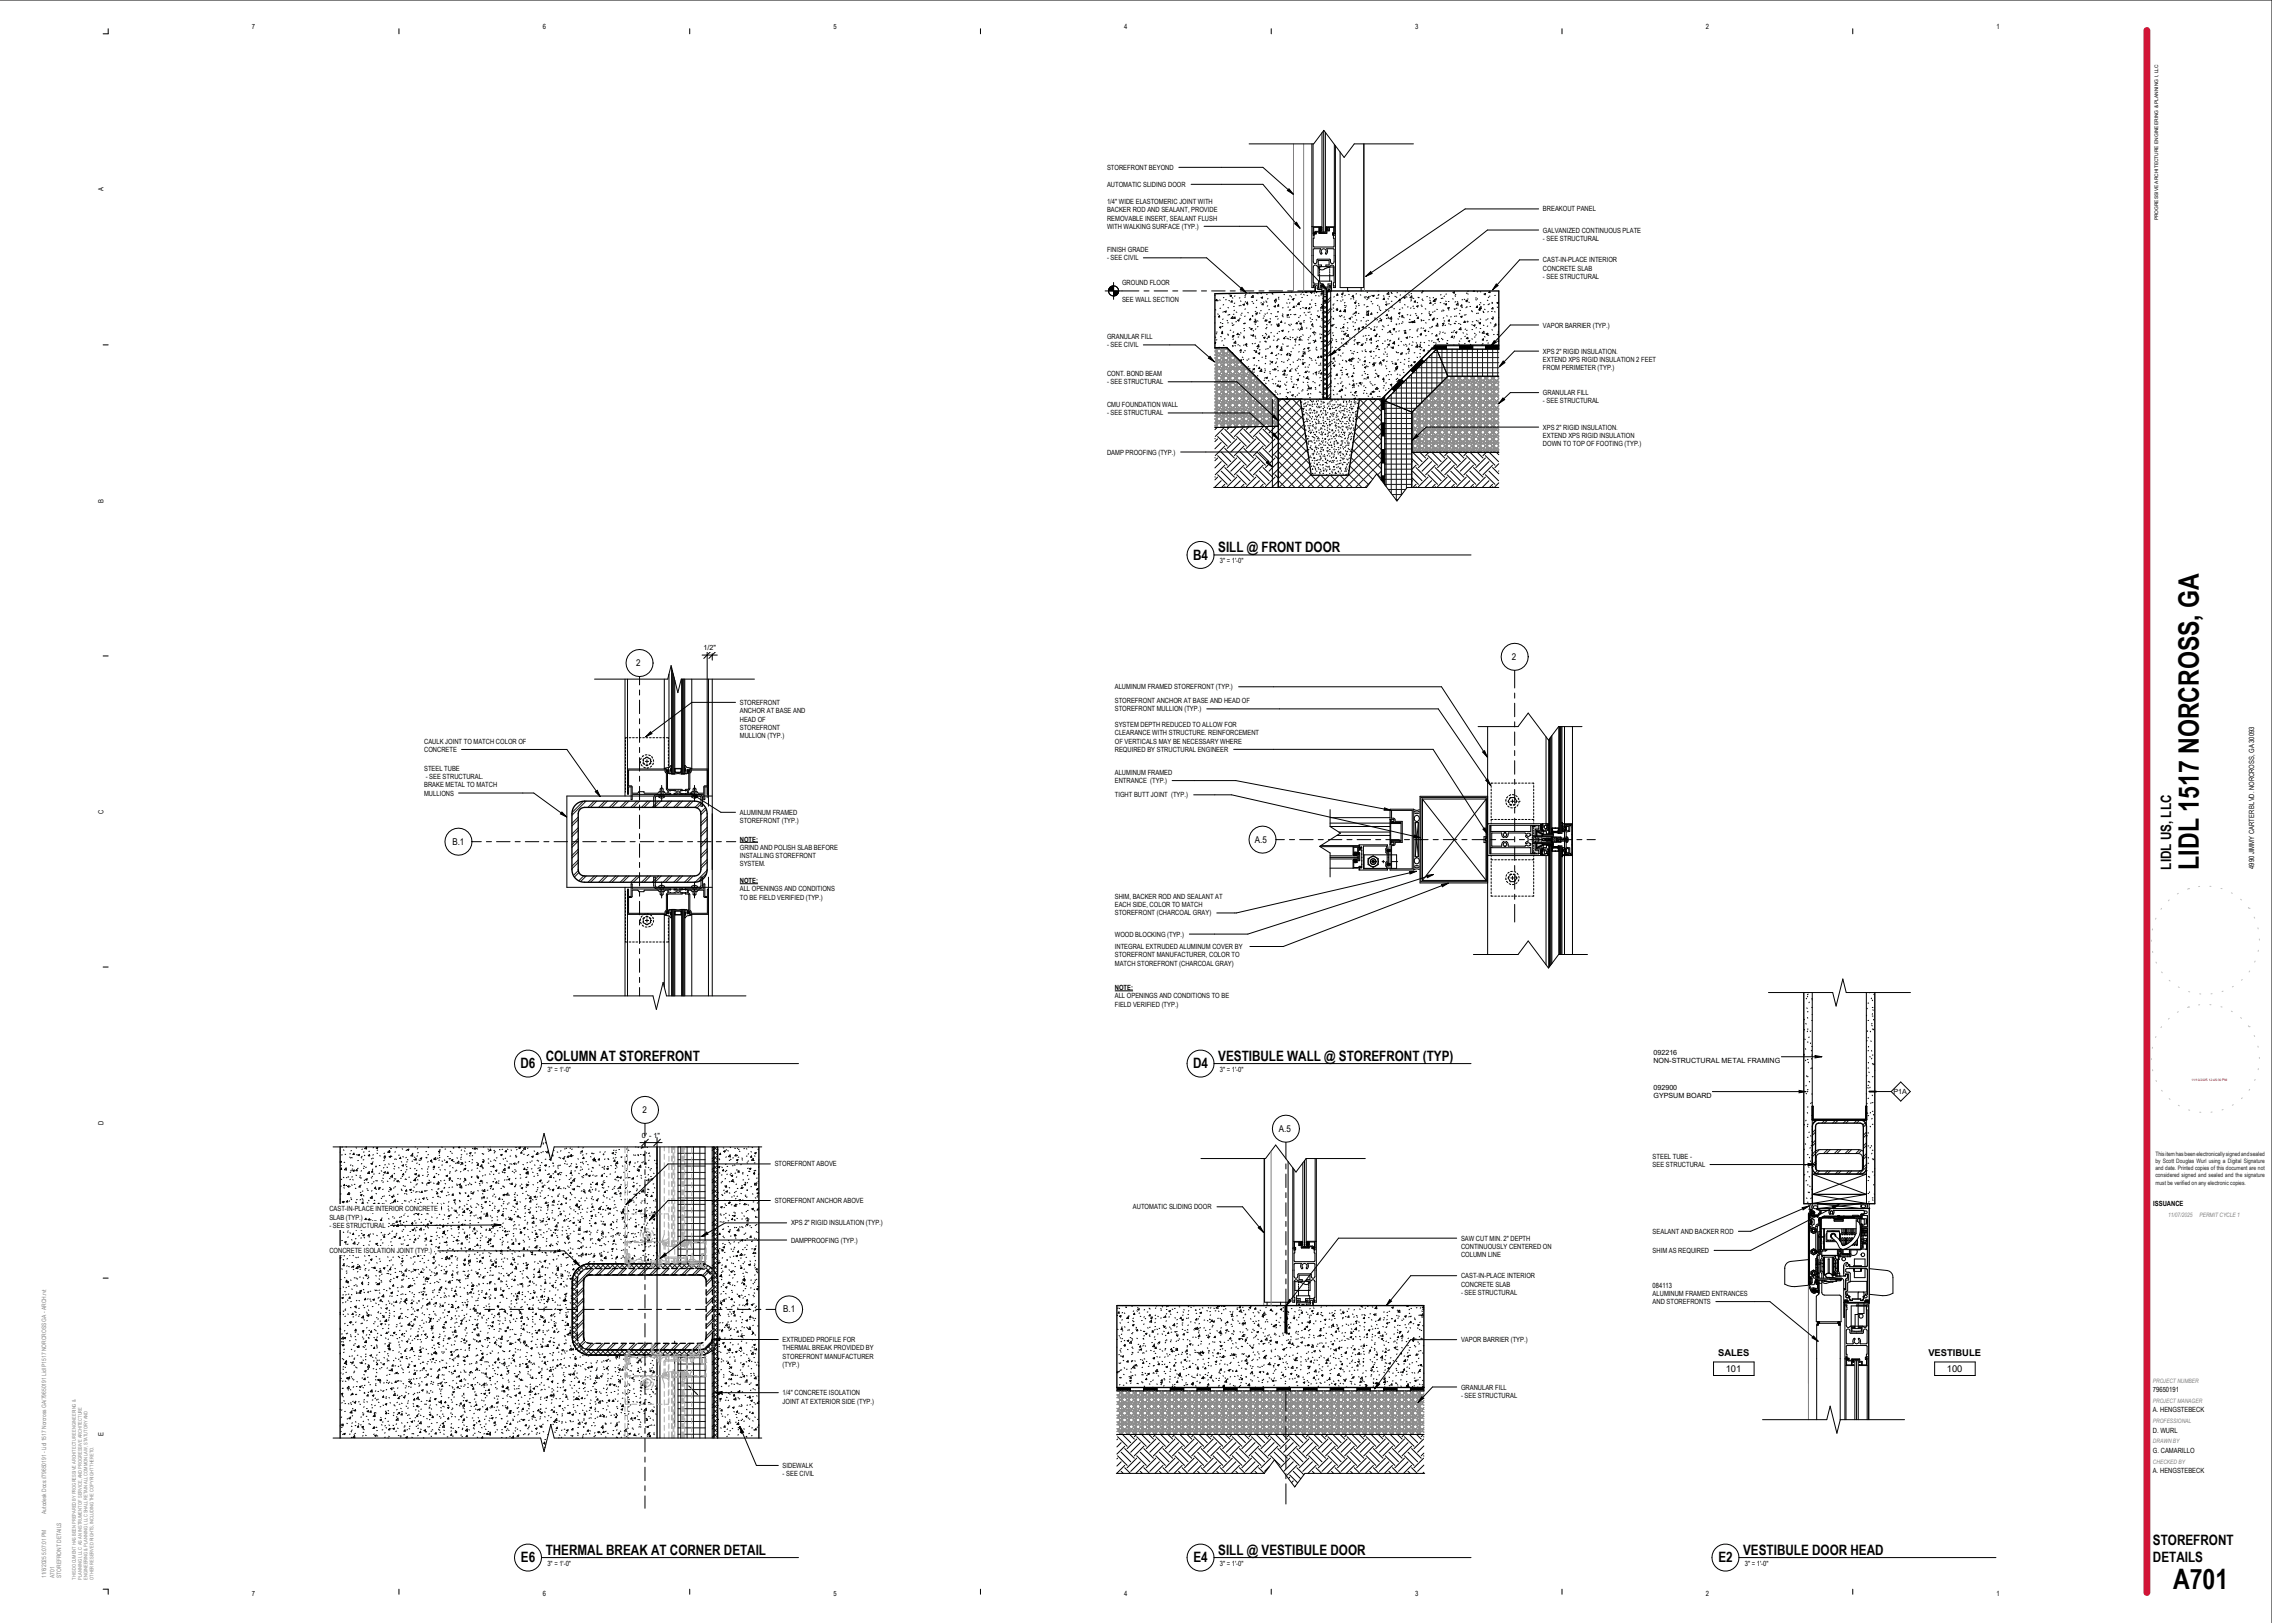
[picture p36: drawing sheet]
<svg xmlns="http://www.w3.org/2000/svg" width="1067mm" height="762mm" viewBox="0 0 1067 762" stroke-linecap="round" stroke-linejoin="round" font-family="sans-serif">
<defs><g id="words">
<g font-size="13.2">
<text x="1032" y="408" transform="rotate(-90 1032 408)">LIDL 1517 NORCROSS, GA</text>
<text x="1020" y="746">A701</text>
</g>
<g font-size="6.7">
<text x="560" y="263">B4</text>
<text x="572" y="259">SILL @ FRONT DOOR</text>
<text x="1019" y="408" transform="rotate(-90 1019 408)">LIDL US, LLC</text>
<text x="256" y="498">COLUMN AT STOREFRONT</text>
<text x="572" y="498">VESTIBULE WALL @ STOREFRONT (TYP)</text>
<text x="244" y="502">D6</text>
<text x="560" y="502">D4</text>
<text x="1011" y="725">STOREFRONT</text>
<text x="256" y="730">THERMAL BREAK AT CORNER DETAIL</text>
<text x="572" y="730">SILL @ VESTIBULE DOOR</text>
<text x="818" y="730">VESTIBULE DOOR HEAD</text>
<text x="245" y="734">E6</text>
<text x="560" y="734">E4</text>
<text x="807" y="734">E2</text>
<text x="1011" y="733">DETAILS</text>
</g>
<g font-size="4.4">
<text x="710" y="310">2</text>
<text x="299" y="313">2</text>
<text x="589" y="396">A.5</text>
<text x="212" y="397">B.1</text>
<text x="302" y="523">2</text>
<text x="600" y="531">A.5</text>
<text x="368" y="616">B.1</text>
<text x="807" y="637">SALES</text>
<text x="905" y="637">VESTIBULE</text>
<text x="810" y="644">101</text>
<text x="914" y="644">100</text>
</g>
<g font-size="3.4">
<text x="118" y="14">7</text>
<text x="255" y="14">6</text>
<text x="391" y="14">5</text>
<text x="528" y="14">4</text>
<text x="664" y="14">3</text>
<text x="801" y="14">2</text>
<text x="937" y="14">1</text>
<text x="520" y="80">STOREFRONT BEYOND</text>
<text x="49" y="90" transform="rotate(-90 49 90)">A</text>
<text x="520" y="88">AUTOMATIC SLIDING DOOR</text>
<text x="520" y="96">1/4&quot; WIDE ELASTOMERIC JOINT WITH</text>
<text x="520" y="100">BACKER ROD AND SEALANT, PROVIDE</text>
<text x="724" y="99">BREAKOUT PANEL</text>
<text x="520" y="104">REMOVABLE INSERT, SEALANT FLUSH</text>
<text x="520" y="107">WITH WALKING SURFACE (TYP.)</text>
<text x="724" y="109">GALVANIZED CONTINUOUS PLATE</text>
<text x="724" y="113">- SEE STRUCTURAL</text>
<text x="520" y="118">FINISH GRADE</text>
<text x="520" y="122">- SEE CIVIL</text>
<text x="724" y="123">CAST-IN-PLACE INTERIOR</text>
<text x="724" y="127">CONCRETE SLAB</text>
<text x="724" y="131">- SEE STRUCTURAL</text>
<text x="527" y="134">GROUND FLOOR</text>
<text x="527" y="142">SEE WALL SECTION</text>
<text x="724" y="154">VAPOR BARRIER (TYP.)</text>
<text x="520" y="159">GRANULAR FILL</text>
<text x="520" y="163">- SEE CIVIL</text>
<text x="724" y="166">XPS 2&quot; RIGID INSULATION.</text>
<text x="724" y="170">EXTEND XPS RIGID INSULATION 2 FEET</text>
<text x="724" y="174">FROM PERIMETER (TYP.)</text>
<text x="520" y="177">CONT. BOND BEAM</text>
<text x="520" y="180">- SEE STRUCTURAL</text>
<text x="724" y="186">GRANULAR FILL</text>
<text x="520" y="191">CMU FOUNDATION WALL</text>
<text x="724" y="189">- SEE STRUCTURAL</text>
<text x="520" y="195">- SEE STRUCTURAL</text>
<text x="724" y="202">XPS 2&quot; RIGID INSULATION.</text>
<text x="724" y="206">EXTEND XPS RIGID INSULATION</text>
<text x="724" y="210">DOWN TO TOP OF FOOTING (TYP.)</text>
<text x="520" y="213">DAMP PROOFING (TYP.)</text>
<text x="49" y="236" transform="rotate(-90 49 236)">B</text>
<text x="573" y="265">3&quot; = 1'-0&quot;</text>
<text x="330" y="305">1/2&quot;</text>
<text x="523" y="324">ALUMINUM FRAMED STOREFRONT (TYP.)</text>
<text x="347" y="331">STOREFRONT</text>
<text x="347" y="335">ANCHOR AT BASE AND</text>
<text x="523" y="330">STOREFRONT ANCHOR AT BASE AND HEAD OF</text>
<text x="523" y="334">STOREFRONT MULLION (TYP.)</text>
<text x="347" y="339">HEAD OF</text>
<text x="523" y="341">SYSTEM DEPTH REDUCED TO ALLOW FOR</text>
<text x="347" y="343">STOREFRONT</text>
<text x="347" y="347">MULLION (TYP.)</text>
<text x="523" y="345">CLEARANCE WITH STRUCTURE. REINFORCEMENT</text>
<text x="199" y="349">CAULK JOINT TO MATCH COLOR OF</text>
<text x="199" y="353">CONCRETE</text>
<text x="523" y="349">OF VERTICALS MAY BE NECESSARY WHERE</text>
<text x="523" y="353">REQUIRED BY STRUCTURAL ENGINEER</text>
<text x="199" y="362">STEEL TUBE</text>
<text x="200" y="366">- SEE STRUCTURAL.</text>
<text x="523" y="364">ALUMINUM FRAMED</text>
<text x="199" y="370">BRAKE METAL TO MATCH</text>
<text x="523" y="368">ENTRANCE (TYP.)</text>
<text x="199" y="374">MULLIONS</text>
<text x="523" y="374">TIGHT BUTT JOINT (TYP.)</text>
<text x="49" y="382" transform="rotate(-90 49 382)">C</text>
<text x="347" y="383">ALUMINUM FRAMED</text>
<text x="347" y="386">STOREFRONT (TYP.)</text>
<text x="347" y="395">NOTE:</text>
<text x="347" y="399">GRIND AND POLISH SLAB BEFORE</text>
<text x="347" y="403">INSTALLING STOREFRONT</text>
<text x="347" y="407">SYSTEM.</text>
<text x="1058" y="408" transform="rotate(-90 1058 408)">4990 JIMMY CARTER BLVD. NORCROSS, GA 30093</text>
<text x="347" y="415">NOTE:</text>
<text x="347" y="418">ALL OPENINGS AND CONDITIONS</text>
<text x="347" y="422">TO BE FIELD VERIFIED (TYP.)</text>
<text x="523" y="422">SHIM, BACKER ROD AND SEALANT AT</text>
<text x="523" y="426">EACH SIDE, COLOR TO MATCH</text>
<text x="523" y="430">STOREFRONT (CHARCOAL GRAY)</text>
<text x="523" y="440">WOOD BLOCKING (TYP.)</text>
<text x="523" y="446">INTEGRAL EXTRUDED ALUMINUM COVER BY</text>
<text x="523" y="449">STOREFRONT MANUFACTURER, COLOR TO</text>
<text x="523" y="453">MATCH STOREFRONT (CHARCOAL GRAY)</text>
<text x="523" y="465">NOTE:</text>
<text x="523" y="469">ALL OPENINGS AND CONDITIONS TO BE</text>
<text x="523" y="473">FIELD VERIFIED (TYP.)</text>
<text x="776" y="495">092216</text>
<text x="257" y="503">3&quot; = 1'-0&quot;</text>
<text x="573" y="503">3&quot; = 1'-0&quot;</text>
<text x="776" y="499">NON-STRUCTURAL METAL FRAMING</text>
<text x="776" y="512">092900</text>
<text x="776" y="516">GYPSUM BOARD</text>
<text x="889" y="514">P1A</text>
<text x="49" y="528" transform="rotate(-90 49 528)">D</text>
<text x="301" y="534">0' - 1&quot;</text>
<text x="776" y="544">STEEL TUBE -</text>
<text x="364" y="548">STOREFRONT ABOVE</text>
<text x="776" y="548">SEE STRUCTURAL</text>
<text x="155" y="569">CAST-IN-PLACE INTERIOR CONCRETE</text>
<text x="364" y="565">STOREFRONT ANCHOR ABOVE</text>
<text x="532" y="568">AUTOMATIC SLIDING DOOR</text>
<text x="1011" y="566">ISSUANCE</text>
<text x="155" y="573">SLAB (TYP.)</text>
<text x="371" y="575">XPS 2&quot; RIGID INSULATION (TYP.)</text>
<text x="155" y="577">- SEE STRUCTURAL</text>
<text x="776" y="579">SEALANT AND BACKER ROD</text>
<text x="371" y="583">DAMPPROOFING (TYP.)</text>
<text x="686" y="583">SAW CUT MIN. 2&quot; DEPTH</text>
<text x="686" y="586">CONTINUOUSLY CENTERED ON</text>
<text x="155" y="588">CONCRETE ISOLATION JOINT (TYP.)</text>
<text x="686" y="590">COLUMN LINE</text>
<text x="776" y="588">SHIM AS REQUIRED</text>
<text x="686" y="600">CAST-IN-PLACE INTERIOR</text>
<text x="686" y="604">CONCRETE SLAB</text>
<text x="776" y="604">084113</text>
<text x="686" y="608">- SEE STRUCTURAL</text>
<text x="776" y="608">ALUMINUM FRAMED ENTRANCES</text>
<text x="776" y="612">AND STOREFRONTS</text>
<text x="367" y="630">EXTRUDED PROFILE FOR</text>
<text x="367" y="634">THERMAL BREAK PROVIDED BY</text>
<text x="686" y="630">VAPOR BARRIER (TYP.)</text>
<text x="367" y="638">STOREFRONT MANUFACTURER</text>
<text x="367" y="642">(TYP.)</text>
<text x="686" y="652">GRANULAR FILL</text>
<text x="1011" y="654">79650191</text>
<text x="367" y="655">1/4&quot; CONCRETE ISOLATION</text>
<text x="367" y="659">JOINT AT EXTERIOR SIDE (TYP.)</text>
<text x="686" y="656">- SEE STRUCTURAL</text>
<text x="1011" y="663">A. HENGSTEBECK</text>
<text x="49" y="674" transform="rotate(-90 49 674)">E</text>
<text x="1011" y="673">D. WURL</text>
<text x="1011" y="682">G. CAMARILLO</text>
<text x="367" y="689">SIDEWALK</text>
<text x="367" y="693">- SEE CIVIL</text>
<text x="1011" y="692">A. HENGSTEBECK</text>
<text x="257" y="735">3&quot; = 1'-0&quot;</text>
<text x="573" y="735">3&quot; = 1'-0&quot;</text>
<text x="819" y="735">3&quot; = 1'-0&quot;</text>
<text x="118" y="749">7</text>
<text x="255" y="749">6</text>
<text x="391" y="749">5</text>
<text x="528" y="749">4</text>
<text x="664" y="749">3</text>
<text x="801" y="749">2</text>
<text x="937" y="749">1</text>
</g>
<g font-size="2.8" fill="#231f20">
<text x="1012" y="543">This item has been electronically signed and sealed</text>
<text x="1012" y="546">by Scott Douglas Wurl using a Digital Signature</text>
<text x="1012" y="549">and date. Printed copies of this document are not</text>
<text x="1012" y="553">considered signed and sealed and the signature</text>
<text x="1012" y="556">must be verified on any electronic copies.</text>
</g>
<g font-size="2.8" fill="#808080">
<text x="1018" y="571">11/07/2025</text>
<text x="1033" y="571">PERMIT CYCLE 1</text>
<text x="1011" y="649">PROJECT NUMBER</text>
<text x="1011" y="659">PROJECT MANAGER</text>
<text x="1011" y="668">PROFESSIONAL</text>
<text x="1011" y="678">DRAWN BY</text>
<text x="1011" y="687">CHECKED BY</text>
<text x="22" y="711" transform="rotate(-90 22 711)">Autodesk Docs://79650191 - Lidl 1517 Norcross GA/79650191 Lidl P1517 NORCROSS GA - ARCH.rvt</text>
<text x="22" y="741" transform="rotate(-90 22 741)">11/6/2025 5:07:01 PM</text>
<text x="26" y="741" transform="rotate(-90 26 741)">A701</text>
<text x="29" y="741" transform="rotate(-90 29 741)">STOREFRONT DETAILS</text>
</g>
<text font-size="2.3" x="1013" y="104" transform="rotate(-90 1013 104)">PROGRESSIVE ARCHITECTURE ENGINEERING &amp; PLANNING I, LLC</text>
<g font-size="2.3" fill="#808080">
<text x="36" y="742" transform="rotate(-90 36 742)">THIS DOCUMENT HAS BEEN PREPARED BY PROGRESSIVE ARCHITECTURE ENGINEERING &amp;</text>
<text x="38" y="742" transform="rotate(-90 38 742)">PLANNING I, LLC AS AN INSTRUMENT OF SERVICE, AND PROGRESSIVE ARCHITECTURE</text>
<text x="41" y="742" transform="rotate(-90 41 742)">ENGINEERING &amp; PLANNING I, LLC SHALL RETAIN ALL COMMON LAW, STATUTORY AND</text>
<text x="44" y="742" transform="rotate(-90 44 742)">OTHER RESERVED RIGHTS, INCLUDING THE COPYRIGHT THERETO.</text>
</g>
<text font-size="1.5" fill="#f00" x="1029" y="507">11/10/2025 12:45:30 PM</text>
</g></defs>
<path d="M636 403h1v1h-1zM636 401h1v1h-1z" fill="#000"/>
<g fill="#fff">
<path d="M724 399v2h-1h1v1h3v-1v1v-3zM725 400l1-1v2h-1zM735 398l-1 2h1l1-1zM735 388a1.1 1.1 0 0 0-1 2 1 1 0 0 0 2 0v-2zM724 387v1v2h3v-3v1v-1h-3zM725 388h1v1h-1zM735 388v1z"/>
<path d="M733 398v3h1l-1 1h2v-4zM733 386l1 1-1 3h2v-3z"/>
</g>
<path d="M729 389v1h2l1-1v2h-3zM729 397h3v3l-1-2h-2v2z" fill="#000"/>
<path d="M720 388h4v13h-4z" fill="#c0c0c0"/>
<g fill="none" stroke="#191919" stroke-width=".47">
<path d="M723 389h1M724 390h1M724 387l1 1M724 399l1 1M725 388l-1 1M726 399l-2 1M726 387l1 1M726 389l1 1M726 387l-1 1M727 399h.1M727 400h-1M727 388l-2 2"/>
<path d="M727 388h.1M733 390h1M733 399l2 1M733 387l2 2M734 386h-1M735 387l-1 1M735 399l-2 1M735 389l-1 1M735 389l1 1M735 389h.1M736 400h-1M724 400h.1"/>
<path d="M724 401h-1M724 401l1 1M726 401l-1 1M726 400l1 1M727 401h.1M727 402h.1M733 401h.1M734 401v1M735 401l-2 1M735 400h.1"/>
</g>
<g fill="none" stroke="#000" stroke-width=".47">
<path d="M711 315v8M711 325v3M711 330v7M711 339v2M694 341h19l5-6 9 12 5-6h11M699 341v107M711 344v6M711 352v3M711 357v6M726 346v41M727 347v44h2M728 347v44"/>
<path d="M728 346v45M729 345v46M732 341v50M733 341v50M733 341v50h-1M735 341l-1 49M738 341v107M653 380h11v28h-11zM667 374h31v40h-31zM668 375h30l-30 38M668 375l30 38h-30M668 375v38"/>
<path d="M699 374h-32v41h32M700 369v1M700 370v1M700 372v1M700 374h.1M700 375v1M700 377v1M700 378v1M700 380v1M701 368h-1M702 368h1M703 368h1"/>
<path d="M705 368h1M707 368h.1M707 375v1M707 377v1M707 375h.1M708 378l1 1M708 374l-1 1M708 368h1M708 376v1M708 376l1 1M709 377l1 1M709 375h.1"/>
<path d="M709 378h1M709 379h1M709 373v1M709 376h2M710 374l-1 1M710 368h1M710 375v2M710 373h1M711 375h-1M711 374v1M711 378h.1M711 366v2"/>
<path d="M711 371v6M711 379v3M711 375h1M711 368h1M711 377v1M712 379h-1M712 374h.1M712 375h.1M712 376v1M712 376h.1M712 378h.1M713 378h-1"/>
<path d="M713 375h.1M713 368h1M713 376h.1M713 376v1M715 368h.1M716 368h1M718 368h.1M719 368h1M720 369v1M720 370v1M720 372v1M720 374h.1"/>
<path d="M720 375v1M720 377v1M720 378v1M720 380v1M599 394h4M605 394h3M610 394h7M619 394h2M620 398h18M620 397h18v2v-1h-1l1 6h-1h-1M624 394h6M625 386h28"/>
<path d="M625 388h28M625 384h28M625 388l4 3-9 6 5 3v12M625 380v8M628 392h25M629 391h24M632 394h3M635 398l1 3M637 394h7M638 397h13l1 2M638 398h-2v2h1v1h1h-1v-1h-1v1M638 398h1v9"/>
<path d="M638 398h1v1h-1v1v4h-1v1h-1v2h3M638 398h.1M639 399h.1M640 397h11v11h-11zM646 394h2M651 394h6M652 399h-1v1h1M652 400v5M653 385h1v1h-1h1h4v9h-5v1l1-1v1h-1v-1h5l-5-1v-7h5l-5-1zM653 399h-2h2M653 400h-2h2M653 394h.1"/>
<path d="M653 380h10v28h-10v-11h2v-1h3v-10h-3v-2h-2zM659 394h3M664 381h2M664 394h7M664 386h2M664 386v16M664 386l2 16M666 386v16M666 386l-2 16M666 382h-2M666 380h-2M673 394h2"/>
<path d="M678 394h6M686 394h3M691 394h7M697 394l1 1M698 394h-1M698 394l-1 1h2M698 393h-1v3h1M700 394h2M700 382h.1M700 383v1M700 386v1M700 391h5v2h1a1.2 1.2 0 0 1 0-1 1.2 1.2 0 0 1 1-1v2h1v-2h8l1 1a1.3 1.3 0 0 1 2 0h-3l1 1v2l-1 1h1a1.3 1.3 0 0 1 2 1h-3h-8v-1l-1-1a1.2 1.2 0 0 1 0 2 1.2 1.2 0 0 1-1 0v-2l-1 1v1h-5z"/>
<path d="M701 390h-1M701 385h-1v1M702 385h1M703 385h1M705 394h6M705 385h1M707 385h.1M708 397h.1M708 385h1M710 385h1M711 384v6M711 393v2"/>
<path d="M711 398v6M711 385h1M713 385h1M713 394h3M715 385h.1M716 385h1M718 385h.1M718 394h7M718 390h.1M719 388v2h-19v-2M719 385h1v1M720 388h.1"/>
<path d="M720 389h.1M720 390h.1M720 391v1M720 392v1M720 393v1M720 394v1M720 396h.1M720 397h.1M720 398v1M720 399v1M720 382h.1M720 383v1"/>
<path d="M720 386v1M721 388h-2v4l2 1M721 396h-2v4l2 1h-2v-3h-19v3M721 393h-2l1 2 1 1M722 392h7M722 396h7M722 398h3M722 388v1h-1v4l2 1-1 1h-1v4h1v2h-22v-13h23M722 398h.1M724 388h.1M724 400h.1M724 389h.1"/>
<path d="M724 388v1zM724 389v1M724 387l-1 1 1 1M724 400v-1h-1v2h1M724 390h.1M724 391v1M724 392v1M724 393v1M724 394v1M724 396h.1M724 397h.1M724 398v1"/>
<path d="M724 387h-1v2h1M724 399h.1M724 397h1M724 397l-2 1v-2h7v1h-3v1h-1M724 392l1 1M724 392h5M724 387h.1M724 399l-1 1v1h1M725 396l-1 1M725 392h-1M725 397h4M725 392h4"/>
<path d="M725 397l-3 1M725 390h1v1h3v2h-7v-2l2 1M725 390v2M725 397v2M725 390h-3l3 2M725 388h1v1h-1zM725 400h1v1h-1zM726 394h.1M726 394v1h2M726 394h2M727 394v1M727 387h-28"/>
<path d="M727 400h.1M727 400v2M727 387v3h-6l1 3h11h-2v2M727 387v1zM727 394h2M727 394h.1M728 397v57M728 394v1M728 397v56M728 394h.1M728 395h.1M728 394h-3l3 1"/>
<path d="M728 393v1M728 395h1M729 393h.1M729 394v1M729 393l-1 1h-3h-1l1 1h10M729 395h.1M729 397h-2v57M729 391h3M729 397h3M729 397v55M729 397h1M729 399v1"/>
<path d="M729 393v2M729 400h.1M729 389v1h2l1-1M729 400v-2h2l1 2M729 389h.1M729 393h2v2h-2M729 400h1M729 389v1M729 394h.1M729 397h-5M730 391h-1M730 394v1"/>
<path d="M730 398h1M730 391h1M730 394h.1M730 389h.1M730 400h.1M730 389h-1M730 389h2M731 394v1M731 391h1M731 395h1h1M732 394v1M732 389h.1"/>
<path d="M732 400h-2M732 389v1M732 394h6M732 400h.1M732 397h1v51M732 397v51M732 397h-1M732 399v1M732 394h.1M733 394v1M733 397v51M733 395l-11 1-1 3h6v1"/>
<path d="M733 394h.1M733 387h1l-1 1 1 2M733 386l1 1h4M734 390h.1M734 394v1M734 390h1M734 394h.1M734 389h.1M734 399v1M734 389v1M734 399l1 49M734 399h.1"/>
<path d="M735 398h-2v3h1l-1 1M735 398l-1 1M735 387h2v1l1-1v14h-1h-2M735 398l2 1v1l-2 1v-1M735 387l2 1v2l-2 1v7h2v3h-2M735 390v8M735 388h.1M735 398l1 1v1h-1M735 394v1M735 390h.1M735 400h.1M735 388v1z"/>
<path d="M735 399h.1M735 388h2v2h-2M735 394h.1M735 388h1v2h-1M735 394h-9h-1l1 1M735 393l1 1v1l-1 1M736 393v2M740 394h3M745 394h4M625 402h13v1h-13M625 403h13M636 404v-1h1v2h-1v-1"/>
<path d="M636 404h.1M636 404l-1 4M636 400h.1M636 405h.1M637 401v1l-1-1M637 401h-1M638 407l-13 1M638 407h1M639 407h-1M639 407h.1M639 406h.1M639 404h.1"/>
<path d="M639 403h.1M639 401h.1M641 401h15v7h-15zM642 403l3-1 2 1v3l-2 1-3-1zM644 405h1M645 404v1M649 405h1M650 404v1M651 406h2M652 405h-1v1h1M652 406l-1 2h-13v-1M652 403h.1"/>
<path d="M653 406h-2M653 405h-2M653 405h3M664 408h2M664 407h2M664 402h2M699 401l28 1M700 402h.1M700 403v1h1M700 404v1M700 406v1M700 408h.1"/>
<path d="M700 409v1M700 411v1M700 412v1M700 414v1M700 416h.1M700 417v1M700 419v1M702 404h1M703 404h1M705 404h1M707 404h.1M707 412v1"/>
<path d="M707 411h.1M707 414h.1M707 414h1M708 404h1M708 412v1M709 410h-1M709 415h.1M709 411l-1 1M709 413h.1M709 413l1 1M709 413v1M709 412h2"/>
<path d="M710 410l-1 1M710 404h1M710 411h-1M710 414h1M710 411v2M710 409h-1M711 411h.1M711 410v1M711 409l1 1M711 415h-1M711 406v3M711 411v6"/>
<path d="M711 420v2M711 404h1M711 413v1M712 413l-1 1M712 411v1M712 413h.1M712 412v1M712 412h.1M712 410h.1M712 414v1M712 410l1 1M713 404h1"/>
<path d="M713 411v1M713 413v1M715 404h.1M716 404h1M718 404h.1M720 400v1M720 402h.1M720 403v1h-1M720 404v1M720 406v1M720 408h.1M720 409v1"/>
<path d="M720 411v1M720 412v1M720 414v1M720 416h.1M720 417v1M720 419v1M721 401h1M722 401h1M724 401v-1v1M724 401v1M724 400v1M724 401h.1"/>
<path d="M726 402v51M727 401v1zM735 400v1M738 402h-4h-1M700 420l1 1M702 421h1M703 421h1M705 421h1M707 421h.1M708 421h1M710 421h1M711 425v8"/>
<path d="M711 421h1M713 421h1M715 421h.1M716 421h1M718 421h.1M720 420l-1 1M692 448h21l5-6 9 12 5-6h13"/>
<circle cx="711" cy="308" r="6"/>
<circle cx="593" cy="394" r="6"/>
<circle cx="665" cy="384" r="1.3"/>
<circle cx="645" cy="405" r="1.3"/>
<circle cx="645" cy="405" r=".6"/>
<circle cx="645" cy="405" r="1.4"/>
<circle cx="645" cy="405" r="2.4"/>
<circle cx="665" cy="404" r="1.3"/>
</g>
<g fill="#fff">
<path d="M524 653h145v20h-145z"/>
<path d="M524 673h145v19h-56l-5 6-10-13-4 7h-70z"/>
</g>
<g fill="#000">
<path d="M611 583h1v2l-1-1zM613 583h1v1v1zM524 651h7v2h-7zM537 651h6v2h-6zM549 651h7v2h-7zM562 651h6v2h-6zM574 651h7v2h-7zM587 651h6v2h-6zM600 651h6v2h-6zM612 651h6v2h-6zM625 651h6v2h-6zM637 651h6v2h-6z"/>
<path d="M650 651h6v2h-6zM662 651h7v2h-7z"/>
</g>
<path d="M524 613h79v13h1v-13h65v38h-145z" fill="#fff"/>
<path d="M603 613h1v13h-1z" fill="#000"/>
<g fill="none" stroke="#000" stroke-width=".47">
<path d="M604 536v8M564 544h30l5-6 10 12 4-6h28M594 544v67h11v-66M604 546v3M604 551v7M604 560v2M607 548v63h1v-10h3h-1v-2h5v2h-1h3v1M608 549v37M613 545v40M613 544v41h-1v-39M618 544l-1 42M618 544v67h-1v-9"/>
<path d="M604 565v6M604 573v3M604 578v7M604 587v2M604 592v6M608 583h3M608 593h3v2v1l1-1a1.2 1.2 0 0 1 0-1 1.2 1.2 0 0 1 1 0 1.2 1.2 0 0 1 0 1l1 1v-1v-2h3v7h-1l-1-2h-5l-1 2h-1v-1zM608 586v6h9v-5M608 586v1v-4h2v2h1v1h4v-1h1v1l1 1M608 586h-1M611 583h-1v2l1-1M611 583v1"/>
<path d="M611 583v2M611 584v2h3v-1h2l1 1h-1l1 1M614 584v2v-1l1-1v-1h2v3M614 584h1v-1h-2l1 2M617 586h.1M617 586h1M617 587h.1M618 583h-4v1M525 618h.1M525 614h.1M525 616l1 1-1-1zM525 614h1"/>
<path d="M526 618h.1M527 620h.1M527 613h.1M527 616h.1M528 616v1M529 614h.1M530 618v1h-1zM530 618h.1M531 613h1M532 620h.1M532 619h.1M532 615v1"/>
<path d="M533 617h-1M533 617h-1zM534 615v1M534 614h.1M534 615l1-1v1zM535 616v1M535 618h1M536 620h.1M537 618h.1M537 615h.1M538 613h.1M538 619h.1"/>
<path d="M539 616h.1M540 614v1M540 617v1zM540 619h1zM541 620v1h-1zM541 618h.1M543 617l-1 1M543 619h-1M543 614h-1M543 613h.1M544 618h.1M545 614v1"/>
<path d="M545 619h.1M545 615h.1M546 613v1M546 618l1 1M547 618h.1M548 617h.1M548 615h.1M548 613v1M548 613h1M549 616l1-1-1 1zM549 618h.1M550 617h.1"/>
<path d="M550 615h1M552 619h.1M552 614h-1M553 619v1M553 616h.1M554 613v1M555 618v1h-1zM555 620l1-1-1 1zM555 616h1M556 617h-1M556 615h.1M557 619h.1"/>
<path d="M558 617h.1M558 619h.1M558 613h.1M558 615v1M559 614h.1M561 613h-1M561 615h.1M562 619v1h-1zM562 617h.1M563 619h.1M563 618h.1M563 616h1v1z"/>
<path d="M563 615h.1M565 614h.1M566 620h-1M567 615h.1M567 620h.1M567 614h1M568 619v1M568 619h.1M568 616h.1M568 617v1M569 614h-1M569 620h.1"/>
<path d="M570 614h.1M571 615h.1M572 613v1h-1zM572 619h.1M572 616h.1M572 613h1M573 619h.1M573 620h1M573 613h1M574 620h-1M574 617h-1M574 613h.1"/>
<path d="M575 615h-1M575 613h.1M575 614l1 1M578 616h.1M578 617h1v1zM578 618h.1M579 618h.1M579 620h.1M579 619h.1M579 616h.1M581 615h.1M581 618h.1"/>
<path d="M581 614h.1M582 613v1zM583 615v1h-1zM583 616h.1M584 614h-1M584 619h.1M584 615h.1M585 617h.1M586 615h.1M587 614h.1M587 619h.1M588 613h-1"/>
<path d="M588 616h1M589 618h.1M589 614v1M590 614v1h-1zM591 616h.1M592 615h.1M593 618h.1M594 617v1l-1-1zM594 616v1M594 616h.1M594 617h.1M595 614h-1"/>
<path d="M595 611v2M595 620h.1M597 615h.1M597 615h-1zM597 615l1 1M599 617h.1M599 620h.1M600 616l-1 1M600 613h-1M601 615l1-1v1zM601 611v2M601 619h.1"/>
<path d="M602 614h1M602 616h1M604 600v3M604 605v8M604 616h.1M604 615v1M604 619h.1M605 617h.1M605 619h-1M605 616h.1M607 614h-1M607 619h1z"/>
<path d="M608 618h-1M608 616h.1M608 602l5 1 2-1v4h-7zM609 613h.1M609 620h.1M609 612v-2l1 1v1h4v-2v1v1h1v-4h-6v5M609 610h2v1h2v-1h4v3M610 613v-1v1M610 606v2M610 602h.1M610 603h.1M610 604h.1"/>
<path d="M610 605v1M610 618v1M610 617h.1M610 615h.1M610 602h5M610 614h.1M611 615h.1M611 613l1-1 1 1M611 616l1 1-1-1zM613 616h1M613 613v-1h2l1-2v1v2M614 617h.1"/>
<path d="M614 606v2M614 602v1M614 603v1M614 604v1M614 605h.1M615 619h.1M615 618h.1M615 614v1M615 617l1 1M616 616v-1v1zM617 614h.1M617 617h-1"/>
<path d="M619 617h-1zM619 616h.1M620 617h.1M621 614h-1M621 616h-1M621 618h.1M622 620l1-1-1 1zM623 613h.1M624 616v1M624 619h.1M625 620h.1M626 613h-1"/>
<path d="M626 616h-1M626 617v1zM626 618h1M627 617h.1M627 619h.1M627 615h.1M630 615h-1M630 617h.1M630 616h1v1zM631 619h-1M631 616h-1M632 618h.1"/>
<path d="M632 616h1M633 618h.1M633 615h.1M635 617h.1M636 618h.1M636 615h.1M637 618h.1M638 615h1M639 613h1M640 617h-1M640 614h.1M640 617h1"/>
<path d="M641 618v1h-1zM641 618h.1M641 614h.1M642 613h.1M643 619h.1M644 617h-1M644 620h.1M644 614h1M645 617h1l-1 1zM646 617v1M646 617h.1M646 613v1"/>
<path d="M646 613v1zM647 620h.1M648 619v1h-1zM648 619h.1M650 619h.1M650 620h.1M650 616h.1M651 618h1M651 619v1M652 616h-1M653 616h-1M653 619h.1"/>
<path d="M654 614h.1M655 620h.1M656 618h.1M656 615h.1M657 619h-1M657 615l-1 1M657 618h.1M657 615v1h-1zM658 620h.1M659 619h.1M660 618h.1M661 613h.1"/>
<path d="M662 617h.1M662 618h-1M662 615h.1M662 618h.1M663 618h-1M663 614h-1M664 619h.1M664 613h.1M664 619l1 1M665 614h.1M667 617l-1 1M667 617v1"/>
<path d="M667 614h.1M668 618h.1M668 616h.1M668 617v1h-1zM668 613v1zM669 615h-1h1M524 633h.1M525 629h-1M525 624h.1M525 640h1M525 627h1M526 636h-1"/>
<path d="M526 634h.1M526 621h.1M526 628h.1M526 635h.1M526 640h.1M526 636v1M527 633h-1M527 630h-1M527 626l-1 1M527 637h1h-1zM527 624h-1zM527 623h.1"/>
<path d="M527 628v1M527 625h.1M527 639h1M528 629v1M528 623h.1M528 631v1zM528 632h.1M529 629h1v1zM529 639h.1M529 634h1M530 639h-1zM530 624l-1 1"/>
<path d="M530 621h.1M530 624h.1M531 628h.1M531 630v1h-1zM531 639h1M531 626h1M531 628l1 1M531 639h.1M532 635h.1M532 636h-1M532 632l-1 1M532 622h.1"/>
<path d="M532 633h.1M532 629h.1M532 639h.1M532 626h.1M532 620v1M533 639h.1M533 623h1M534 624h-1M534 628v1M534 624v1zM535 635h-1M535 631h-1"/>
<path d="M535 634h.1M535 634l1-1v1zM536 632h-1zM536 625h.1M536 638h-1M537 639h-1M537 635h-1M537 632h.1M537 639v1h-1zM537 635h.1M537 628v1M537 625h.1"/>
<path d="M537 622h.1M537 638h1M537 631h.1M537 625h1M537 627h.1M538 632h.1M538 626h1l-1 1zM538 639h1M538 634h.1M539 623v1M540 627h.1M540 623h.1"/>
<path d="M540 634h1M541 625h.1M541 630h.1M541 625h1h-1zM541 638l1-1v1zM542 638h.1M542 631v1h-1zM542 634v1M542 631h.1M542 637v1M542 629h1M542 628h.1"/>
<path d="M542 624h.1M542 635l1 1M542 621h.1M543 623h-1M543 632v1h-1zM543 637h.1M543 624h.1M544 631h.1M544 639v1M544 626h-1M544 630h1l-1 1zM544 624h1"/>
<path d="M545 637h-1M545 633v1M546 639h.1M546 626h.1M546 634h.1M546 623h1zM546 625h1M546 622h.1M547 637h.1M547 634h.1M547 630h.1M547 633h.1"/>
<path d="M547 627h.1M548 629l-1 1M548 624h-1M548 629h.1M548 620h-1M548 636h.1M549 637h-1M549 625v1h-1zM549 640h.1M549 636h.1M549 623h.1M550 630h.1"/>
<path d="M550 624h.1M550 634h1l-1 1zM550 629h.1M550 633v1zM550 625v1M551 634v1M551 633h.1M551 622h1h-1zM552 638h.1M552 625h.1M552 640h.1M552 636v1"/>
<path d="M552 633h.1M552 627h1zM552 630h.1M553 626h-1M553 623h-1M553 625h-1M553 633v1h-1zM553 621h.1M553 629h.1M553 636h1M554 629h.1M555 640h.1"/>
<path d="M555 639v1M555 636h.1M555 635h.1M555 622h.1M555 624h.1M555 621h.1M555 629h1M556 626v1h-1zM556 638h1v1zM557 635h.1M557 625h-1M557 625h1"/>
<path d="M557 639h.1M557 634h1h-1zM557 637h1M558 624h.1M558 636h-1M558 635l-1 1M558 632h-1M558 629h-1M558 622h.1M558 631h1zM559 629v1M559 636h.1"/>
<path d="M559 639h-1M559 621h.1M560 631h.1M560 628h.1M561 624h.1M561 624l1-1-1 1zM561 634h.1M561 621h.1M561 635h.1M561 628h1M562 635h.1M562 623v1z"/>
<path d="M563 638h-1M563 626h.1M563 635h-1M563 632h.1M563 627h.1M563 628h.1M563 624h.1M563 625h.1M563 621v1M563 636h1M563 623h1M564 635v1h-1z"/>
<path d="M564 630h.1M564 631h.1M564 636h.1M565 635v1zM565 634v1h-1zM565 638h.1M566 623h-1M566 625h.1M567 627h-1M567 633h.1M567 628h1zM567 640h1"/>
<path d="M567 627h1M567 635h1M567 634h1M568 638h.1M568 631h.1M568 626h.1M568 627v1M568 624h.1M568 621h.1M569 635h1M569 630h1M569 622h1"/>
<path d="M569 623h.1M569 620h1v1zM570 636v1M570 634h.1M570 630h.1M571 627v1h-1zM571 639v1zM571 625h1M572 637h-1M572 635v1h-1zM573 635v1M573 632h.1"/>
<path d="M573 637h.1M573 630h.1M573 632h1zM573 633v1M573 626h.1M573 625v1h-1zM573 639h.1M573 627h.1M574 623l-1 1M574 626h.1M574 633h.1M575 636v1h-1z"/>
<path d="M575 630h.1M575 637h.1M575 634h.1M575 621h1M576 625v-1v1zM576 626h-1M576 622h-1M576 620l1 1h-1zM577 625h.1M577 629h.1M578 628v1h-1zM578 640h.1"/>
<path d="M578 636h.1M578 633h.1M578 622h.1M578 629v1M579 626h-1M579 623h-1M579 631h.1M579 626v1M579 638h.1M579 636h1zM579 625h.1M579 636h.1"/>
<path d="M580 625h-1M580 630v1M580 637h1M580 636h.1M581 632h-1M581 633h.1M581 620h.1M582 629v-1v1zM582 640h-1M582 621h.1M582 625h.1M583 632h.1"/>
<path d="M583 639h.1M583 628h.1M583 636h.1M584 629h-1M584 636h.1M584 621v1h-1zM584 625l-1 1M584 622h.1M584 627v1l-1-1zM584 621h1v1zM584 620h.1M584 627h1"/>
<path d="M585 630h.1M585 637h.1M585 624h.1M585 629h.1M585 638v1zM586 631h.1M586 637h.1M586 628h-1M586 624h.1M587 636v1h-1zM587 632h.1M588 625v1"/>
<path d="M588 633v-1v1zM588 639h.1M588 624h.1M589 638h-1M589 620h-1M589 635h-1M589 631l-1 1M589 628h.1M589 625h.1M589 636h.1M589 621h.1M590 620h.1"/>
<path d="M590 628h-1M590 627h.1M590 625h1v1zM591 629h.1M591 638h-1M591 635h-1M591 636h.1M591 622h.1M591 623h.1M591 631h.1M591 620h.1M591 637v1"/>
<path d="M592 624h.1M592 629l1 1h-1zM593 631h.1M593 626h.1M593 634h.1M594 637l-1 1M594 637h.1M594 637v1h-1zM594 634h.1M594 631h.1M594 627h.1M594 624h.1"/>
<path d="M594 621h.1M594 638h.1M594 636h1M595 628v1h-1zM595 620v1M595 627h.1M596 630h.1M596 627h.1M596 640v1h-1zM596 629h1v1zM596 631h1M597 628h.1"/>
<path d="M597 638h.1M597 635h.1M597 622h.1M597 634h.1M598 622v1zM598 626h1M599 626h-1M599 622h.1M599 623h-1M599 637h.1M599 630h.1M599 633v1"/>
<path d="M599 627h.1M599 623h.1M600 630v1h-1zM600 630h-1M600 636v1M600 621h1M601 627h.1M601 637h.1M601 638h.1M601 622h.1M602 631h.1M602 638h.1"/>
<path d="M602 634l1-1v1zM602 640h1M602 627h1M602 626h.1M603 634h.1M603 621h.1M603 637h.1M604 633h-1M604 626h.1M604 639v1M604 636h.1M604 633h.1"/>
<path d="M604 629h.1M605 626h-1M605 622l-1 1M605 626v1zM605 629h.1M605 622h.1M605 637h1M606 623v1h-1zM606 630v1h-1zM606 621h.1M606 628h.1M606 633h.1"/>
<path d="M606 629h.1M607 631h.1M607 636h.1M607 632h1M607 638h1M608 639h1M608 638l1-1v1zM608 626h1M608 638l1 1h-1zM609 632v1M609 629h-1M609 625h.1"/>
<path d="M609 639h.1M609 626l1 1M609 635h.1M609 632h.1M610 629h-1M610 625h-1M610 622h.1M610 632h.1M611 637h.1M611 628h.1M611 630h1l-1 1zM611 639h.1"/>
<path d="M611 621h1M611 625h.1M611 628h1M612 621h-1M613 628h-1M613 632h.1M613 624h-1zM613 638h.1M613 623h1zM614 639h-1M614 635h-1M614 621h.1"/>
<path d="M614 638h1M614 631v1zM614 625h1M614 638h.1M614 635h.1M615 631h-1M615 631v1M615 628h-1M615 627h.1M615 624v1M615 621h.1M615 620v1h-1z"/>
<path d="M615 624h.1M616 639h-1zM616 637h.1M616 635h.1M616 631h.1M617 632v1l-1-1zM617 640h.1M617 627h.1M617 621v1M617 634h1l-1 1zM617 628h.1M617 639h.1"/>
<path d="M618 620h.1M618 632h.1M618 639h1M619 631h.1M619 627h.1M619 627h1zM620 637h-1M620 634h-1M620 630v1M620 627h.1M620 635h.1M620 624h.1"/>
<path d="M620 624v1zM620 637h.1M620 620v1M621 630v1M622 632h-1zM622 627h-1M622 637v1M622 623h-1M622 622h.1M622 628h1M623 639h.1M623 626h.1"/>
<path d="M623 631h-1M623 638h1l-1 1zM623 639v1h-1zM624 632h.1M624 639h.1M624 638h-1M624 623h.1M625 640h-1M625 637h.1M625 633h.1M625 630h.1M625 626v1"/>
<path d="M625 623h.1M625 631h1zM626 627h.1M626 622v1h-1zM626 636h.1M626 623h.1M626 637h.1M626 634h.1M627 629v1M627 638h.1M627 633v1zM627 625h1h-1z"/>
<path d="M628 622h.1M628 628v1M628 624l1-1-1 1zM628 623h.1M629 638h.1M629 625h.1M629 632v1h-1zM629 632v1M629 633h.1M629 630h.1M629 639h.1M630 639h.1"/>
<path d="M630 636h.1M630 633h.1M630 637h.1M630 629h.1M630 626h.1M630 622v1M631 627h.1M631 635h1v1zM632 629h-1M632 626h.1M632 634v1M632 622h.1"/>
<path d="M632 638h1M632 628l1 1M633 633h.1M633 622h.1M633 629h.1M634 628h1h-1zM634 625h.1M634 633h1M634 637h1M635 624h.1M635 622h-1M635 639h.1"/>
<path d="M635 625v1h-1zM635 635h.1M635 632h.1M636 628l-1 1M636 629h-1M636 625h-1M636 622h-1M636 633v1zM636 620h1v1zM636 628h1M636 640h.1M637 636h-1"/>
<path d="M637 623v1h-1zM637 621h.1M638 639v1zM638 638h.1M638 633v1M638 621h.1M638 635v1h-1zM638 625h.1M638 627l1 1M638 622l1 1M639 629h.1M639 636h.1"/>
<path d="M639 632h.1M640 633h.1M640 639v1M640 632h1zM640 639h.1M640 638h.1M640 636h1M640 623h1M640 634v1M641 621h.1M641 631h-1M641 628h-1"/>
<path d="M641 624h.1M642 632h.1M642 628h.1M642 626v1zM643 625v-1v1zM643 635h.1M643 638l1 1M643 634h1h-1zM644 623h.1M644 632v1M644 629h.1M644 639h1"/>
<path d="M644 626l1 1M645 628h-1M645 624h-1M645 633h1M645 640h1M645 637h.1M646 634h-1M646 631h-1M646 630l-1 1M646 627h.1M646 624h.1M646 636h1z"/>
<path d="M646 620h.1M646 635h1M646 622h1M647 638h-1M647 624h.1M647 628h1M648 625v1h-1zM648 627h.1M649 629v-1v1zM649 639h.1M649 637v1l-1-1zM649 623h1"/>
<path d="M649 627h.1M649 638h.1M649 634h.1M649 629l1 1M650 631v1M650 638h.1M650 625v1M651 640h-1M651 633v1M651 634v1h-1zM651 636l-1 1M651 640h.1"/>
<path d="M651 633h.1M651 630h.1M651 623h.1M651 621h1v1zM651 626h.1M652 634h.1M652 630h.1M652 621h1M653 628h.1M653 637v1M654 639h.1M655 633v-1v1z"/>
<path d="M655 630h-1M655 623h.1M655 626h-1M655 630h.1M656 630v1M656 633l-1 1M656 639h.1M656 636h.1M656 632h.1M656 637h.1M656 634h.1M656 624v1"/>
<path d="M656 629h.1M656 626h.1M656 622h.1M657 627v1h-1zM657 625h1v1zM657 626h.1M657 622h.1M658 635v1zM658 628v1M658 633h.1M658 629v1M659 627v1h-1z"/>
<path d="M660 637h-1M660 639h.1M660 638v1h-1zM660 622h.1M660 623h.1M660 630h1M661 637h.1M661 638v1M661 635h.1M661 625v1M661 632h.1M661 628h.1"/>
<path d="M661 625h.1M662 634h.1M662 621l-1 1M662 629v1M662 636h.1M662 623v1M662 633h.1M662 620l1 1h-1zM663 629h1v1zM663 640h.1M664 629h.1M664 621v1"/>
<path d="M664 628v1h-1zM664 632h.1M665 632h-1M665 629h.1M665 639h.1M665 636h.1M666 623v1M666 622h.1M666 630h.1M666 636h.1M666 638h.1M666 634h.1"/>
<path d="M667 631h-1M667 627l-1 1M667 624h-1M667 621h.1M667 634h.1M667 628h.1M668 628v1M668 625h-1M668 635h.1M668 622v1M669 632h-1M524 644h1v1z"/>
<path d="M524 651v2h145v-2h-7v2M525 644h1M526 650h.1M526 647h.1M526 643h.1M527 647h-1M527 643h-1M528 645h.1M528 650h-1M528 642h.1M529 649h.1M529 643h.1"/>
<path d="M530 648h1v1zM530 646h.1M531 651v2M531 644h.1M531 646v1zM531 649v1M531 646h.1M531 643h.1M532 646h.1M532 641l1 1h-1zM533 641h1h-1zM533 645v1"/>
<path d="M533 642h.1M534 641h.1M534 650h.1M534 649l1 1M536 649h.1M536 644l1 1M536 645h.1M536 642h.1M537 649h-1M537 645v1M537 651v2M537 651h.1"/>
<path d="M538 645h.1M538 647v1zM538 646h1M539 645h1h-1zM539 645h.1M540 641l-1 1M540 650h.1M540 640h.1M541 649h-1M541 645h1M541 651h.1M542 648h-1"/>
<path d="M542 641h-1M543 650h.1M543 645h.1M543 651v2M543 643v1zM544 644h.1M544 646h.1M544 640v1zM545 649h1zM545 650h.1M546 648h-1zM546 641h.1"/>
<path d="M547 651h-1M547 647h-1M547 644h.1M547 648h.1M547 640v1M547 645h.1M547 642l1-1v1zM549 649h.1M549 646h1M549 651v2M550 643h.1M550 647l-1 1"/>
<path d="M550 644h-1M551 650h.1M551 651h-1M552 641h-1zM552 651h.1M552 650h-1M552 647h.1M552 643h.1M552 643v1M553 645h.1M553 648v1h-1zM553 647h.1"/>
<path d="M554 646h.1M554 645v1l-1-1zM555 646v1M555 648h.1M555 642h1M556 651v2M556 650v1M556 643h.1M557 649h.1M557 650h.1M557 646h.1M557 642v1"/>
<path d="M557 650h1M558 645h.1M559 641v1h-1zM560 650h.1M560 650h-1M560 646h-1M560 640h.1M560 647h.1M560 649v1zM561 647h.1M561 651h1M561 641h1"/>
<path d="M562 651v2M562 643l1-1v1zM562 648v1M562 646h.1M562 645h.1M562 642h.1M563 649h1M563 645l1 1M563 649h.1M565 642h.1M565 646v1h-1zM565 640h1"/>
<path d="M566 647h.1M566 642v1zM566 645h.1M567 651h.1M567 646h.1M567 648h.1M567 644v1M567 650h1h-1zM568 641h-1M568 647l1-1v1zM568 651v2M569 646h.1"/>
<path d="M569 641h.1M569 648h1M570 648h.1M571 641h.1M571 647h.1M572 651h.1M572 648h.1M573 650l-1 1M573 644h-1M573 647h-1M573 645h.1M573 640h.1"/>
<path d="M573 643h.1M574 651l1-1v1M574 646h.1M574 651h1M574 651v2M575 644h.1M575 647h.1M575 640h.1M576 648v1h-1zM576 641h.1M576 648h.1M576 647h1"/>
<path d="M577 643v1zM578 651h.1M578 650h-1M578 640h-1M578 646v1M578 643h.1M579 644h.1M579 650v1M580 646h.1M580 651h.1M581 643v1h-1zM581 651v2"/>
<path d="M581 646h.1M582 641h.1M582 651h.1M582 648h.1M583 650h-1M583 647h-1M583 647v1zM583 649h.1M583 646h.1M583 642h.1M585 643h.1M585 649v1"/>
<path d="M585 640h1zM585 646v1M586 650h.1M587 650v1h-1zM587 651v2M587 641h.1M587 645h.1M587 648h.1M588 642h.1M588 644v1h-1zM588 648h.1M588 645h.1"/>
<path d="M589 646h.1M589 651h.1M590 647h1M591 642h.1M591 648v1M591 644h1v1zM592 642h-1M592 641l1 1M593 648h.1M593 649h.1M593 644h.1M593 651h.1"/>
<path d="M593 651v2M594 641h-1M595 645h.1M595 649h.1M596 645h-1M596 647h.1M596 641h1M597 647v1M597 648h1v1zM598 651h.1M598 642h.1M598 648h.1"/>
<path d="M598 645h.1M598 641h.1M598 650h.1M598 647h.1M599 644h-1M599 640h-1M599 643h.1M599 648h.1M600 651v2M600 641h1h-1zM601 641h-1M601 647h1"/>
<path d="M602 644h.1M603 645v1h-1zM603 646v1M603 651h.1M603 642h1M603 648l1 1M604 650h-1M604 646h-1M604 653v10M604 643h.1M605 640h-1M605 642h.1"/>
<path d="M606 651h-1M606 647h-1M606 651v2M606 645h1h-1zM607 647h.1M607 641v1h-1zM608 647h.1M608 651h.1M608 643h.1M609 645v1M609 649h.1M609 642h.1"/>
<path d="M609 651h.1M610 646h-1zM611 641h.1M611 643h.1M612 649h1h-1zM612 651v2M612 647h.1M612 648h.1M614 648h.1M614 645h.1M614 642l1 1M614 650v1"/>
<path d="M614 641v1M614 649h1M614 642l1-1v1zM615 644v1M616 650h-1M617 646v1zM618 648h.1M618 643v1h-1zM618 649h.1M618 651v2M618 646h.1M619 651h.1"/>
<path d="M619 647v1M619 644h.1M620 641h-1M620 643h.1M620 649h.1M620 649v1M620 646h1zM621 643v1M621 645h.1M621 642h.1M622 649h.1M623 648h.1"/>
<path d="M624 641h-1M624 650h.1M624 647l1 1h-1zM624 647h.1M625 643l-1 1M625 645h.1M625 643h.1M625 649v1M626 648v1M627 642v1M627 650h.1M628 641h-1"/>
<path d="M628 648h1M629 651h.1M629 648h-1M629 645v1h-1zM629 643l1-1v1zM629 649v1M630 646h-1M630 643h-1M630 640v1zM630 643h1M631 650h.1M631 651h-6v2"/>
<path d="M631 651v2M631 648h.1M631 644h.1M632 648h-1zM632 647v1M632 651h.1M632 641l1 1M634 644h-1M634 648v1M634 640h.1M634 650h1M635 649h.1"/>
<path d="M635 645h.1M635 647h.1M635 642h.1M635 647l1-1v1zM636 643h.1M636 650h.1M637 651v2M638 641h-1zM638 643h-1M638 646v1M638 640h1M639 650h-1"/>
<path d="M639 648v1h-1zM639 649h1M640 647h-1zM640 651h.1M640 648h.1M640 645h.1M640 641h.1M640 649h1M641 651l1-1v1zM641 643l1 1M641 650h.1M641 646h.1"/>
<path d="M641 650h1M643 653v-2h7v2M644 643v1zM644 645v1M644 646h.1M644 642h.1M645 649h.1M645 641v1h-1zM645 651h.1M645 647h.1M645 650h.1M645 644h.1"/>
<path d="M645 641h.1M646 649v1zM646 648h1M647 642h-1M647 644h.1M647 650h.1M648 646h-1M650 647v1zM650 644v1M650 649h.1M650 651h.1M650 650h.1"/>
<path d="M650 647h.1M650 648l1 1h-1zM650 642h.1M651 643h-1M652 649h-1M652 642v1zM652 644h.1M652 640h1zM652 647h.1M652 651h1M654 650h-1zM654 648h.1"/>
<path d="M654 645h.1M655 649h.1M656 649v1M656 646h-1M656 643v1M656 642l-1 1M656 650h.1M656 640h1M656 651v2M657 644h-1M657 641h.1M658 644h.1"/>
<path d="M658 651h.1M658 648h.1M658 646h.1M658 644h1v1zM659 643h1h-1zM659 640h.1M661 644h-1M661 649h-1M661 645h-1M661 650v1h-1zM661 642h.1M661 650h.1"/>
<path d="M661 650l-1 1M661 650v1h-1M662 642h.1M662 651h-1M662 640v1M662 649h.1M663 644v1M663 651h.1M664 644v1M664 651h.1M664 648h1v1zM664 647h.1"/>
<path d="M666 651h.1M666 648h.1M666 644v1M666 641h.1M666 650h1M667 643v1h-1zM667 641h.1M667 647h.1M667 643h.1M668 641h.1M668 651h.1M668 648h.1"/>
<path d="M668 650h.1M668 645h1M669 651h.1M524 673h145M525 673l-1 1M525 675l4 4M525 676h-1M526 677l-2 2M527 673l4 4M528 679l-4 4M530 673l3 3M534 673l-1 2"/>
<path d="M534 675l4 4M534 676l-5 4M535 677l-4 5M536 673l4 4M537 679l-4 5M539 673l3 3M543 673l-1 2M543 675l4 4M543 676l-5 4M544 677l-4 5M545 673l4 4M546 679l-4 5"/>
<path d="M548 673l3 3M552 673l-1 2M552 675l4 4M552 676l-5 4M553 677l-4 5M554 673l4 4M555 679l-4 5M557 673l3 3M561 673l-1 2M561 675l4 4M561 676l-5 4M562 677l-4 5"/>
<path d="M563 673l4 4M564 679l-4 5M566 673l3 3M570 673l-1 2M570 675l4 4M570 676l-5 4M571 677l-4 5M572 673l4 4M573 679l-4 5M575 673l3 3M579 673l-1 2M579 675l4 4"/>
<path d="M579 676l-5 4M580 677l-4 5M581 673l4 4M582 679l-4 5M584 673l2 3M588 673l-2 2M588 675l4 4M588 676l-5 4M589 677l-4 5M590 673l4 4M591 679l-5 5M593 673l2 3"/>
<path d="M597 673l-2 2M597 675l4 4M597 676l-5 4M598 677l-4 5M599 673l4 4M600 679l-5 5M602 673l2 3M604 665v2M604 670v6M604 678v3M605 673l-1 2M606 675l4 4"/>
<path d="M606 676l-5 4M607 677l-4 5M608 673l4 4M609 679l-5 5M611 673l2 3M614 673l-1 2M615 675l4 4M615 676l-5 4M616 677l-4 5M617 673l4 4M618 679l-5 5M620 673l2 3"/>
<path d="M623 673l-1 2M624 675l4 4M624 676l-5 4M625 677l-4 5M626 673l4 4M627 679l-5 5M629 673l2 3M632 673l-1 2M633 675l4 4M633 676l-5 4M634 677l-4 5M635 673l4 4"/>
<path d="M636 679l-5 5M638 673l2 3M641 673l-1 2M641 675l5 4M641 676l-4 4M643 677l-4 5M644 673l4 4M645 679l-5 5M647 673l2 3M650 673l-1 2M650 675l5 4M650 676l-4 4"/>
<path d="M652 677l-4 5M653 673l4 4M654 679l-5 5M656 673l2 3M659 673l-1 2M659 675l5 4M659 676l-4 4M661 677l-4 5M662 673l4 4M663 679l-5 5M665 673l2 3M668 673l-1 2"/>
<path d="M668 675h1M668 676l-4 4M669 679l-3 3M524 692h70M525 684l4 4M525 685h-1M526 682l5 4M526 691l1 1M526 686l-2 2M528 680l5 5M528 689l3 3M528 688l-4 4"/>
<path d="M534 684l4 4M534 685l-5 4M535 682l5 4M535 691l1 1M535 686l-4 5M537 680l5 5M537 689l3 3M537 688l-4 4M543 684l4 4M543 685l-5 4M544 682l5 4M544 691l1 1"/>
<path d="M544 686l-4 5M546 680l5 5M546 689l3 3M546 688l-4 4M552 684l4 4M552 685l-5 4M553 682l5 4M553 691l1 1M553 686l-4 5M555 680l5 5M555 689l3 3M555 688l-4 4"/>
<path d="M561 684l4 4M561 685l-5 4M562 682l5 4M562 691l1 1M562 686l-4 5M564 680l5 5M564 689l3 3M564 688l-4 4M570 684l4 4M570 685l-5 4M571 682l5 4M571 691l1 1"/>
<path d="M571 686l-4 5M573 680l5 5M573 689l3 3M573 688l-4 4M579 684l4 4M579 685l-5 4M580 682l5 4M580 691l1 1M580 686l-4 5M582 680l4 5M582 689l3 3M582 688l-4 4"/>
<path d="M588 684l4 4M588 685l-5 4M589 682l5 4M589 691l1 1M589 686l-4 5M591 680l4 5M591 689l3 3M591 688l-4 4M594 692l4-7 10 13 5-6h56M596 689l-2 2M597 684l4 4M597 685l-5 4"/>
<path d="M598 682l5 4M600 680l4 5M604 683v7M604 692v2M604 697v9M606 684l4 4M606 692l3 4M606 685l-5 4M606 694h-1M607 682l5 4M607 691l4 3M607 686l-4 5"/>
<path d="M607 695l-1 1M608 698h.1M609 680l4 5M609 689l3 3M609 688l-5 4M615 684l4 4M615 685l-5 4M616 682l5 4M616 691l1 1M616 686l-4 5M618 680l4 5M618 689l3 3"/>
<path d="M618 688l-4 4M624 684l4 4M624 685l-5 4M625 682l5 4M625 691l1 1M625 686l-4 5M627 680l4 5M627 689l3 3M627 688l-4 4M633 684l4 4M633 685l-5 4M634 682l5 4"/>
<path d="M634 691l1 1M634 686l-4 5M636 680l4 5M636 689l3 3M636 688l-4 4M641 684l5 4M641 685l-4 4M643 682l5 4M643 691l1 1M643 686l-4 5M645 680l4 5M645 689l3 3"/>
<path d="M645 688l-4 4M650 684l5 4M650 685l-4 4M652 682l5 4M652 691l1 1M652 686l-4 5M654 680l4 5M654 689l2 3M654 688l-4 4M659 684l5 4M659 685l-4 4M661 682l5 4"/>
<path d="M661 691l1 1M661 686l-4 5M663 680l4 5M663 689l2 3M663 688l-4 4M668 684h1M668 685l-4 4M669 682l-2 2M669 691l-1 1M669 688l-3 3"/>
<circle cx="604" cy="530" r="6"/>
</g>
<g fill="none" stroke="#8c8c8c" stroke-width=".47">
<path d="M524 653h2M524 659h1M524 656h1M524 655h1M524 658h1M525 656h1M525 659l1 1M525 655h.1M525 658h.1M525 655h-1M525 658h-1M525 659l-1 1"/>
<path d="M525 656h-1M525 658v1M525 655h1M525 658l1 1M525 655v1l1 1M525 658v1l1 1M525 653l1 1M525 655v1M526 653l-1 2M526 656l-1 2M526 660l-1 1M526 659h.1"/>
<path d="M526 655v1M526 659h1M526 655l1 1M526 653h.1M526 657l-1 1M526 657h.1M526 656h.1M526 654h.1M526 657v1M526 654l-1 1M526 659l1 1M526 656h1"/>
<path d="M526 654l1 1M526 658h1M527 653h.1M527 655l-1 1M527 658l-1 2M527 656h-1M527 656v1M527 655h.1M527 658h.1M527 653v1M527 660h-1M527 657h-1"/>
<path d="M527 660h.1M527 657h.1M527 654h-1M527 654h.1M527 654v1M527 653l-1 1M527 657v1M527 659v1M527 657l1 1M527 654l1 1M527 658h1M527 659h-1"/>
<path d="M527 656h.1M527 659h.1M527 659h1M527 656h1M528 655l-1 1M528 658l-1 1M528 656h1M528 659l1 1M528 655h1M528 658h1M528 655h.1M528 658h.1"/>
<path d="M528 656l-1 1M528 659l-1 1M528 658v1M528 658l1 1M528 655v1l1 1M528 658v1l1 1M528 653l1 1M529 658h-1M529 655h-1M529 658h.1M529 655h.1M529 655l-1 1"/>
<path d="M529 658l-1 1M529 658v1M529 653l-2 1M529 653v2M529 656v2M529 660v1M529 655v1M529 659h.1M529 655l1 1M529 659h1M529 653h.1M529 657v1"/>
<path d="M529 657h.1M529 656h.1M529 654h.1M529 654h1M529 657l1 1M529 654v1M529 659l1 1M529 656l1 1M530 654h-1M530 654v1M530 658h.1M530 658h1"/>
<path d="M530 653h.1M530 655l-1 1M530 656h-1M530 656h.1M530 659h-1M530 659h.1M530 653v1M530 655h1M530 658l-1 2M530 655h.1M530 654h.1M530 657h.1"/>
<path d="M530 660h.1M530 657h-1M530 660h-1M530 657v1M530 656v1M530 659v1M530 657l1 2M530 654l1 1M530 659l1 1M531 653l-1 1M531 656h-1M531 659h-1"/>
<path d="M531 656h1M531 659l1 1M531 655v1M531 658v1M531 653h1M531 655h1M531 658h1M531 655h.1M531 658h.1M531 658l1 1M531 655v1l1 1M531 658v1l1 1"/>
<path d="M532 653v1M532 655h-1M532 658h-1M532 658v1M532 655h.1M532 656v2l-2 2M532 660v2l-2 1M532 653v2l-2 2M532 659h.1M532 655v1M532 653h.1M532 654l-1 1"/>
<path d="M532 657l-1 1M532 656h1M532 659h1M532 656h.1M532 659v1M532 657h.1M532 654h1M532 657h1M532 654h.1M532 657l1 1M533 654h.1M533 657v1"/>
<path d="M533 659v1M533 656v1M533 654v1M533 658h.1M533 654h-1M533 654v1h1M533 658h1M533 653h.1M533 656h-1M533 656h1M533 659h-1M533 659l1 1"/>
<path d="M533 658l-1 1M533 655l-1 1M533 657h.1M533 657h-1M533 653v1M533 660h.1M533 655h1M533 657l2 2M533 654l2 1M534 657h-1M534 660h-1M534 656h.1"/>
<path d="M534 653l-1 1M534 656h-1M534 659h-1M534 659l-1 1M534 656h1M534 659l1 1M534 655v1M534 658v1M534 653h1M534 655h1M534 658h1M534 655h.1"/>
<path d="M534 658h.1M535 655h.1M535 658v1M535 655v1l1 1M535 658v1l1 1M535 653h.1M535 653l1 1M535 658h.1M535 653v1M535 656v1M535 660h.1M535 659h.1"/>
<path d="M535 655v1M535 655l2 1M535 659h1M535 654l-1 2-1 1M535 657l-1 2-1 1M535 657v1M535 656h.1M535 659v1M535 657l1 1M535 654h1M535 656h1M536 656h-1"/>
<path d="M536 659h-1M536 654h.1M536 657h.1M536 657h-1M536 654h-1M536 657v1M536 659v1h1M536 656h.1M536 654l-1 1M536 654v1M536 658h.1M536 658l1 1v-1"/>
<path d="M536 654v1h1M536 653h.1M536 659h.1M536 659l1 1M536 655h.1M536 655l-1 1M536 658l-1 1M536 653v1M536 656v1M536 658h1M536 655h1M537 654l-1 1"/>
<path d="M537 657l-1 1M537 654h-1M537 657h-2M537 654l1 1M537 657l1 2M537 654h.1M537 657h.1M537 656h-1M537 659h-1M537 653h.1M537 659l-1 1M537 656h1"/>
<path d="M537 659l1 1M537 655v1M537 658v1M537 653h-1M537 656l-1 1M537 655h1M537 658l1 1M537 660h.1M537 653h1M538 655v1l1 1M538 658v1l1 1M538 655h.1"/>
<path d="M538 658v1M538 653h.1M538 653l1 1M538 659h.1M538 658h.1M538 656l1 1M538 660h1M538 659h1M538 655l1 1M538 655l2 1-1 1M538 659h2M539 654l-2 2"/>
<path d="M539 657l-2 3M539 653h-1M539 653h.1M539 657l-1 1M539 659l-1 1M539 657v1M539 654h.1M539 659h.1M539 656h.1M539 657h.1M539 659v1M539 654l-1 1"/>
<path d="M539 658h.1M539 654v1M539 658l1 1v-1M539 654l1 1M539 655h.1M539 655l-1 1M539 658v1M539 653v1M539 656v1M539 660h.1M539 658h1M539 655h1"/>
<path d="M540 653h-1M540 654h-1M540 657h-1M540 659l-1 1M540 654l-1 1M540 657l-1 1M540 657l1 1M540 654l1 1M540 655l-1 1M540 659h-1M540 654h.1M540 659h.1"/>
<path d="M540 655v1M540 653h.1M540 656h-1M540 656h2M540 659l2 1M540 655h.1M540 658v1M540 655h2M540 658l2 1M540 653h2M541 653h-2M541 656l-1 1"/>
<path d="M541 659l-1 1M541 655h.1M541 658v1M541 655h1M541 658l1 1M541 655v1M541 659l1 1M541 656l1 1M541 653l1 1M541 658h.1M542 654l-1 2M542 656v1l-1 2"/>
<path d="M542 660l-1 2M542 653v1M542 659h.1M542 655v1M542 654h.1M542 653h.1M542 657l-1 1M542 657v1M542 656h.1M542 657h.1M542 659l1 1M542 656h1"/>
<path d="M542 659h1M542 654l1 1M542 658h1M542 654l-1 1M542 658v2M542 654h1M542 657h1M542 653l1 1v-1M542 655h.1M542 658h.1M543 655h-1M543 658h-1"/>
<path d="M543 656v1M543 660h-1M543 657h-1M543 658h.1M543 655h.1M543 653l-1 1M543 656h.1M543 659v1M543 654v1M543 657v1M543 657l1 1M543 654l1 1"/>
<path d="M543 655l-1 1M543 659h-1M543 660h.1M543 659h.1M543 655v1M543 656h2M543 659l2 1M543 658v1M543 655h2M543 658l2 1M544 653h1M544 653l-1 1"/>
<path d="M544 659l-1 1M544 656l-1 1M544 655h.1M544 658v1M544 655h1M544 658l1 1M544 655v1M544 656l1 1M544 659l1 1M544 653l1 1M544 658h.1M545 656v1l-1 2"/>
<path d="M545 660l-1 2M545 653v1M545 655v1M545 659h.1M545 655l1 1M545 659h1M545 654l-1 2M545 654h.1M545 653h.1M545 657l-1 1M545 657h.1M545 656h.1"/>
<path d="M545 657v1M545 654l-1 1M545 656l1 1M545 659l1 1M545 654l1 1M545 658h1M546 653h.1M546 658l-1 2M546 655l-1 1M546 653v1M546 656h.1M546 659h.1"/>
<path d="M546 656h-1M546 659h-1M546 655h.1M546 658v1M546 658h.1M546 660h.1M546 660h-1M546 653l-1 1M546 654v1M546 654h-1M546 657h-1M546 656l-1 1"/>
<path d="M546 659v1M546 657v1M546 654h.1M546 658h1M546 654l1 1M546 655v1M546 657h.1M546 656h2M546 659l2 1M547 655l-1 1M547 658l-1 1M547 655h1"/>
<path d="M547 658l1 1M547 653h1M547 653l-1 1M547 658h.1M547 655h.1M547 658v1M547 655v1l1 1M547 658v1l1 1M547 653l1 1M548 653v2l-2 2M548 656v2l-2 2M548 660v2l-2 1"/>
<path d="M548 659h.1M548 655v1M548 655l1 1M548 659h1M548 653h.1M548 657l-1 1M548 657h1M548 656h.1M548 659v1M548 657l1 1M548 654h1M548 656h1"/>
<path d="M548 657h.1M549 654l-2 1M549 654h.1M549 657v1M549 656v1M549 659v1M549 654v1M549 658h.1M549 657h.1M549 658v1M549 653h.1M549 659h1l-1 1"/>
<path d="M549 659h.1M549 655l-1 1M549 658l-1 1M549 653v1M549 654l1 1M549 658h1M549 655v1M549 660h.1M549 656h1M549 659h1M549 655l1 1M550 658l-1 1"/>
<path d="M550 655h-1M550 653h.1M550 659l-1 1M550 656h-1M550 659h.1M550 656h.1M550 655v1M550 658v1M550 656h1M550 659l1 1M550 655h1M550 658h1"/>
<path d="M550 655h.1M550 658h.1M550 656l-1 1M550 658l1 1M550 655v1l2 1M550 658v1l2 1M551 653l1 1M551 655h-1M551 658h-1M551 658h.1M551 655h.1M551 655l-1 1"/>
<path d="M551 658l-1 1M551 658v1M551 653l-2 1M551 653v2M551 656v2M551 660v1M551 659h.1M551 655l1 1M551 655l2 1-1 1M551 659h2M551 653h.1M551 657v1"/>
<path d="M551 657h1M551 659v1M551 659h1M552 659h-1M552 656h-1M552 654h.1M552 657h.1M552 657h-1M552 657v1M552 654l-1 1M552 659v1M552 656h.1"/>
<path d="M552 654v1M552 658h.1M552 658h1M552 654v1h1M552 653h.1M552 655h.1M552 655l-1 1M552 658l-1 1M552 653v1M552 656v1M552 660h.1M552 657l1 1"/>
<path d="M552 654l1 1M553 659l-1 1M553 654h-1M553 656h-1M553 659h-1M553 653h.1M553 659h.1M553 656h.1M553 655v1M553 658v1M553 656h1M553 659l1 1"/>
<path d="M553 655h1M553 658h1M553 655h.1M553 658h.1M553 656l-1 1M553 658l1 1M554 655h.1M554 658v1M554 655v1l1 1M554 658v1l1 1M554 653l1 1M554 658h.1"/>
<path d="M554 655l-1 1M554 658l-1 1M554 653l-2 1M554 653v2M554 656v2M554 660v1M554 659h1M554 655l1 1M554 659h2M554 653h.1M555 657l-1 1M555 657h.1"/>
<path d="M555 659l-1 1M555 659h.1M555 659h-1M555 656h-1M555 654h.1M555 657v1M555 654l-1 1M555 659v1M555 656h.1M555 654v1M555 658h.1M555 658l1 1v-1"/>
<path d="M555 654l1 1M555 653h.1M555 656h1M555 655h.1M555 653v1M555 655l-1 1M555 658v1M555 656v1M555 660h.1M555 658h1M555 655h1M555 657h1"/>
<path d="M555 654h1M556 653l-1 1M556 656h-1M556 659l-1 1M556 654l-1 1M556 657l-1 1M556 657l1 2M556 654l1 1M556 656l-1 1M556 659h-1M556 656h.1M556 659h.1"/>
<path d="M556 656h1M556 659l1 1M556 655v1M556 658v1M556 653h1M556 655h1M556 658h1M556 655h.1M556 658h.1M556 653v1M557 655h.1M557 658v1"/>
<path d="M557 655v1l1 1M557 658v1l1 1M557 653l1 1M557 658h.1M557 660v2l-2 1M557 653v2l-1 2M557 656v2l-1 2M557 659h1M557 655l1 1M558 653h-1M558 653h.1M558 654l-1 1"/>
<path d="M558 657l-1 1M558 659h1M558 656h.1M558 656h-1M558 659l-1 1M558 657h.1M558 659h.1M558 654h.1M558 657v1M558 659l1 1M558 656h1M558 654l1 1"/>
<path d="M558 658h1M558 658v1M558 655h.1M558 658h.1M558 653l1 1M559 655l-1 1M559 658h-1M559 654h.1M559 657h.1M559 657h-1M559 656v1M559 660h.1"/>
<path d="M559 654h-1M559 660h-1M559 658h.1M559 655h.1M559 653v1M559 654v1M559 657v1M559 656h.1M559 659v1M559 657l1 2M559 654l1 1M559 659h-1"/>
<path d="M559 656h-1M559 659h.1M559 656h2M559 659l2 1M559 655v1M559 658v1M559 653h1M559 655h1M559 658h1M560 653l-1 1M560 655h1M560 658l1 1"/>
<path d="M560 655v1l1 1M560 658v1l1 1M560 653h1M560 653l1 1M560 655h.1M560 658h.1M561 653v1M561 656v1M561 660h.1M561 655v1M561 659h.1M561 655l1 1"/>
<path d="M561 659h1M561 657l-1 2-1 1M561 654l-2 3M561 653h.1M561 657l-1 1M561 656h.1M561 657v1M561 654h.1M561 657h.1M561 656l1 1v-1M561 659l1 1M561 654l-1 1"/>
<path d="M561 658h1M561 654l1 1M562 653h.1M562 654h-1M562 658l-1 2M562 655l-1 1M562 653v1v-1M562 656h-1M562 656h.1M562 659h-1M562 659v1M562 655h.1"/>
<path d="M562 658h.1M562 660h-1M562 654h.1M562 653v1M562 654v1M562 657v1M562 657h-1M562 656l-1 1M562 657l1 2M562 654l1 1M562 657h.1M562 660h.1"/>
<path d="M562 659h.1M562 656h2M562 659l2 1M562 655v1M562 658v1M562 655h2M562 658l2 1M563 653h.1M563 653h-1M563 655v1l1 1M563 658v1l1 1M563 658v1"/>
<path d="M563 655h.1M563 653h1M563 653l1 1M563 655h1M563 659h1M563 658h.1M564 653v1M564 656v1M564 660h.1M564 659h.1M564 655v1M564 655l1 1"/>
<path d="M564 659h1M564 654l-2 2M564 657l-2 3M564 653h.1M564 657l-1 1M564 656h.1M564 659v1M564 657l1 1M564 654h1M564 654h.1M564 657h.1M564 656l1 1 1-1"/>
<path d="M565 654l-2 1M565 654v1M565 658h.1M565 653h.1M565 654h-1M565 659v1l-1-1M565 659h-1M565 655h.1M565 655l-1 1M565 658l-1 1M565 653v1M565 654h.1"/>
<path d="M565 658h1M565 655h1M565 657v1M565 657h-1M565 657l1 1M565 654l1 1M565 659h.1M565 657h.1M565 655v1M565 656l-1 1M565 659l-1 1M565 656h2"/>
<path d="M565 659l2 1M566 655h-1M566 658l-1 1M566 655h1M566 658l1 1M566 653h1M566 653h-1M566 659l-1 1M566 655h.1M566 658v1M566 655v1M566 659l1 1"/>
<path d="M566 656l1 1M566 653l1 1M566 658h.1M567 656v1l-1 2M567 660l-1 2M567 653v1M567 659h.1M567 655v1M567 654l-1 2M567 655l1 1M567 659h1M567 654h.1"/>
<path d="M567 653h.1M567 657l-1 1M567 659v1M567 657l1 1M567 656h.1M567 654h1M567 657h1M567 657h.1M568 657h.1M568 654h.1M568 659v1l1-1M568 656h.1"/>
<path d="M568 656h1l-1 1M568 659h1M568 654v1M568 658h.1M568 654l-2 1M568 657v1M568 658h1M568 654v1h1M568 653h.1M568 657h-1M568 656h-1M568 659h-1"/>
<path d="M568 655h.1M568 655l-1 1M568 658l-1 1M568 653v1M568 656v1M568 655h1M568 659v1M568 654l1 1M568 657l1 1M569 655l-1 1M569 659h-1M569 654h-1"/>
<path d="M569 659h.1M569 655v1M569 653h.1M569 656h-1M569 656h1M569 659l1 1M569 655h.1M569 658v1M569 655h1M569 658l1 1M569 653h1M569 653h-1"/>
<path d="M569 656l-1 1M569 659l-1 1M569 659l2 1M569 656l2 1M570 653v1M570 655h-1M570 658h-1M570 656v1l-1 2M570 660l-1 2M570 659h1M570 655l1 1M570 654l-1 2"/>
<path d="M570 659h2M570 654h1M570 653h.1M570 657l-1 1M570 657h1M570 657l1 1M571 659h-1M571 656h-1M571 654h.1M571 657h.1M571 656h.1M571 659h.1"/>
<path d="M571 657h-1M571 654l-2 1M571 657v1M571 659v1M571 654v1M571 658h.1M571 654l1 1M571 658l1 1M571 653h.1M571 653l1 1M571 656h1M571 655h.1"/>
<path d="M571 655l-1 1M571 658l-1 2M571 657h1M571 660h1M571 656v1M571 660h.1M571 653v1M572 658h-1M572 654l-1 1M572 657l-1 1M572 654h-1M572 657h-1"/>
<path d="M572 656h-1M572 659l-1 1M572 654h.1M572 657v1M572 654v1M572 658h.1M572 655l-1 1M572 659h-1M572 657h.1M572 660h.1M572 656v1M572 659v1"/>
<path d="M572 659h.1M572 655v1M572 655h.1M572 653v1M572 656h.1M572 656h1M572 659l1 1M572 658v1M572 655h1M572 658l1 1M572 653h1M573 655h.1"/>
<path d="M573 658v1M573 655v1l1 1M573 658v1l1 1M573 653l1 1M573 658h.1M573 653v2l-1 2M573 656v2l-1 2M573 660v2l-1 1M573 655l1 1M573 659h1M573 653h.1M574 657l-1 1"/>
<path d="M574 657h.1M574 656h-1M574 657v1M574 656h.1M574 659h-1M574 654h.1M574 659h.1M574 654l-1 1M574 656l1 1M574 659v1M574 654v1M574 658h.1"/>
<path d="M574 654l1 1M574 658l1 1M574 653h.1M574 658l-1 2M574 653l1 1M574 656h1M574 659l1 1M574 655h.1M574 655v1M574 660h1M574 660h.1M575 653l-1 1"/>
<path d="M575 658h-1M575 654l-1 1M575 657l-1 1M575 654h-1M575 657h-1M575 656l-1 1M575 654h.1M575 657v1M575 654v1M575 658h.1M575 655l-1 1M575 659h-1"/>
<path d="M575 657h.1M575 660h.1M575 656h.1M575 659h.1M575 655v1M575 653v1M575 659l-1 1M575 658v1M575 655h.1M575 656h1M575 659l1 1M575 655h1"/>
<path d="M575 658h1M575 656v1M575 659v1M575 658l1 1M576 655h.1M576 658v1M576 655v1l1 1M576 658v1l1 1M576 653l1 1M576 658h.1M576 655l-1 1M576 658l-1 1"/>
<path d="M576 653l-1 1M576 653v2M576 656v2M576 660v1M576 659h1M576 655l1 1M577 653h-1M577 653h.1M577 657l-1 1M577 657h.1M577 656h-1M577 659l-1 1"/>
<path d="M577 656h.1M577 659h.1M577 654h.1M577 657v1M577 654l-1 1M577 659l1 1M577 656l1 1M577 654l1 1M577 658h1M577 654v1M577 658h.1M577 655v1"/>
<path d="M577 658v1M577 656h1M577 659h1v1M577 653h1M577 655h1M578 655h-1M578 658h-1M578 653l-1 1M578 660h-1M578 653v1M578 660h.1M578 654h-1"/>
<path d="M578 657h-1M578 654h.1M578 657h.1M578 654v1M578 658h.1M578 653h.1M578 657v1M578 654l1 1M578 657l1 1M578 656h-1M578 659h-1M578 656l-1 1"/>
<path d="M578 659v1M578 659h1M578 656h1M578 655v1M578 658v1M579 656h1M579 659l1 1M579 655h.1M579 658h.1M579 655h-1M579 658h-1M579 656l-1 1"/>
<path d="M579 659l-1 1M579 658v1M579 655h1M579 658l1 1M579 655v1l1 1M579 658v1l1 1M579 653l1 1M579 655v1M580 653l-2 1M580 653l-1 2M580 656l-1 2M580 660l-1 1"/>
<path d="M580 659h.1M580 655v1M580 655l1 1v1M580 659h1M580 653h.1M580 657l-1 1M580 657h.1M580 656h.1M580 659v1M580 654h.1M580 657v1M580 654l-1 1"/>
<path d="M580 659l1 1M580 656h1M580 654l1 1M580 658h1M581 653h.1M581 655l-1 1M581 659h-1M581 659h.1M581 655h.1M581 654h.1M581 657h.1M581 653v1"/>
<path d="M581 656v1M581 654h-1M581 657h-1M581 660h-1M581 658l-1 1M581 658h1M581 655h1M581 659v1M581 654v1M581 657v1M581 657l1 2M581 654l1 1"/>
<path d="M581 656h2M581 659l2 1M581 656h-1M581 656h.1M582 655l-1 1M582 658l-1 1M582 653h1M582 655h.1M582 658h.1M582 653l-1 1M582 655h1M582 658l1 1"/>
<path d="M582 655v1l1 1M582 658v1l1 1M582 653l1 1M583 653v2l-2 2M583 656v2l-2 2M583 660v2l-2 2M583 659h.1M583 655v1M583 653h.1M583 654l-1 1M583 657l-1 1M583 656h1"/>
<path d="M583 659h1M583 656h.1M583 659v1M583 657h.1M583 654h.1M583 657l1 1M583 654h1M583 659l1 1M584 654v1M584 658h.1M584 654h-1M584 658h1"/>
<path d="M584 654v1h1M584 653h.1M584 655h.1M584 654h.1M584 657h.1M584 657h-1M584 653v1M584 656v1M584 660h-1M584 658l-1 1M584 655l-1 1M584 655h1"/>
<path d="M584 659v1M584 656h.1M584 657v1M584 654l1 1M584 657l1 2M585 653l-1 1M585 656h1M585 659l1 1M585 656h-2M585 659h-2M585 656h-1M585 659h-1"/>
<path d="M585 655v1M585 658v1M585 653h.1M585 655h1M585 658h1M585 655h.1M585 658h.1M585 658l1 1M585 655v1l1 1M585 658v1l1 1M585 653h1M585 653l1 1"/>
<path d="M586 655h-1M586 658h-1M586 658v1M586 655h.1M586 653v1M586 656v1M586 660h.1M586 659h.1M586 655v1M586 659h2M586 655l1 1M586 654l-2 3"/>
<path d="M586 657l-2 3M586 653h.1M586 657l-1 1M586 657l1 1M586 654h1M586 656h.1M586 657h1M586 654h.1M586 657h.1M587 654h.1M587 657v1M587 659v1"/>
<path d="M587 656h.1M587 654l-2 1M587 658h.1M587 654v1M587 658v1l1-1M587 654v1h1M587 653h.1M587 653v1l1-1M587 656h-1M587 656h1M587 655h.1M587 655l-1 1"/>
<path d="M587 658l-1 2M587 656v1M587 660h.1M587 657h.1M587 658h1M587 655h1M587 653v1M587 657h-1M587 657l2 2M587 654l2 1M588 660h-1M588 656h.1"/>
<path d="M588 659v1M588 656l-1 1M588 656h1M588 659l1 1M588 659h-2M588 656h-1M588 653h.1M588 659h.1M588 655h1M588 658l1 1M588 653l-1 1M588 655v1"/>
<path d="M588 658v1M588 653h1M589 655v1l1 1M589 658v1l1 1M589 658v1M589 655h.1M589 653h.1M589 653l1 1M589 659h.1M589 658h.1M589 653v1M589 656v1"/>
<path d="M589 660h.1M589 655v1M589 659h1M589 655l1 1M589 654l-1 2M589 657l-1 3M589 657v1M589 656h.1M589 657l1 1M589 654h1M589 656h1M590 659h-1"/>
<path d="M590 656h-1M590 654h.1M590 657h.1M590 654h-1M590 657h-1M590 657v1M590 656v1l2-1M590 659v1M590 654l-1 1M590 654l1 1M590 658h.1M590 654v1"/>
<path d="M590 658l1 1v-1M590 653v1l1-1M590 656h.1M590 656h1M590 659h.1M590 659l1 1M590 655h.1M590 658l-1 2M590 660h.1M590 655l-1 1M590 658h1M590 655h1"/>
<path d="M590 653v1M591 654h-1M591 657h-2M591 656l-1 1M591 654l-1 1M591 657l-1 1M591 657l1 1M591 654l1 1M591 655l-1 1M591 659h-1M591 657h.1M591 660h.1"/>
<path d="M591 656h.1M591 659h.1M591 655v1M591 656h1M591 659l1 1M591 659l-1 1M591 655h1M591 658l1 1M591 655h.1M591 658v1M591 653h1M591 653v1"/>
<path d="M592 659l-2 1M592 655h.1M592 658v1M592 655v1M592 659l1 1M592 656l1 1M592 653v1M592 658h.1M592 654v2M592 656v1v2M592 660v2M592 659h1"/>
<path d="M592 655l1 1M592 654h1M593 653h-1M593 657l-1 1M593 656h-1M593 659l-1 1M593 657v1M593 656h.1M593 659h.1M593 659h-1M593 654h.1M593 657h.1"/>
<path d="M593 656l1 1 1-1M593 654v1M593 658h.1M593 654l-1 1M593 653h.1M593 655v1M593 658v1M593 654h1M593 657h1M593 659l1 1-1-1M593 656h1M593 658h1"/>
<path d="M593 655h1M593 653v1M593 655h.1M594 653h-1M594 654l-1 1M594 657l-1 1M594 657l1 1M594 654l1 1M594 655l-1 1M594 659h-1M594 654h.1M594 657h.1"/>
<path d="M594 659h.1M594 655v1M594 656h2M594 659l2 1M594 653h.1M594 656l-1 1M594 659l-1 1M594 655h2M594 658l2 1M594 655h.1M594 658v1M594 653h2"/>
<path d="M595 653h-2M595 659l-1 1M595 655h.1M595 658v1M595 655h1M595 658l1 1M595 655v1M595 656l1 1M595 659l1 1M595 653l1 1M595 658h.1M596 654l-1 2"/>
<path d="M596 656v1l-1 2M596 660l-1 2M596 653v1M596 659h.1M596 655v1M596 655l1 1v1M596 654h.1M596 653h.1M596 657l-1 1M596 657h.1M596 656h.1M596 659v1"/>
<path d="M596 657v1M596 654l-1 1M596 659l1 1M596 656h1M596 654l1 1M596 658h1M596 658l1 1M596 659h1M596 655h.1M596 653h1M597 653v1M597 657h.1"/>
<path d="M597 653l-1 1M597 656v1M597 658l-1 1M597 657h-1M597 655h-1M597 653h.1M597 654h-1M597 659l-1 1M597 654v1M597 657v1M597 658h.1M597 654h.1"/>
<path d="M597 655l-1 1M597 659h-1M597 660h.1M597 659v1M597 659h.1M597 655v1M597 658h1M597 654l1 1M597 658v1M597 655h.1M597 656h2M597 659l2 1"/>
<path d="M597 656h.1M597 655h2M597 658l2 1M598 653h1M598 653l-1 1M598 655h.1M598 658h.1M598 658v1M598 655h1M598 658l1 1M598 655v1l1 1M598 658v1l1 1"/>
<path d="M598 653l1 1M599 653v2l-2 2M599 656v2l-2 2M599 660v2l-2 1M599 659h.1M599 655v1M599 655l1 1M599 659h1M599 653h.1M599 657l-1 1M599 657h.1M599 659v1"/>
<path d="M599 657v1M599 656h.1M599 654h.1M599 654l-1 1M599 659l1 1M599 656h1M599 654l1 1M599 658h1M599 658l1 1M600 653h.1M600 655h.1M600 658h.1"/>
<path d="M600 653v1M600 657h.1M600 660h.1M600 655l-1 1M600 653l-1 1M600 656v1M600 660h-1M600 657h-1M600 658l-1 1M600 654h-1M600 656h.1M600 659v1"/>
<path d="M600 654v1M600 657v1M600 654h.1M600 654l1 1M600 658h1M600 659h-1M600 659h.1M600 655v1M600 658v1M600 659h1M600 656h1M601 655l-1 1"/>
<path d="M601 658l-1 1M601 656h1M601 659l1 1M601 655h1M601 658h1M601 655h.1M601 658h.1M601 656l-1 1M601 659l-1 1M601 658v1M601 658l1 1M601 655v1l1 1"/>
<path d="M601 658v1l1 1M601 653l1 1M602 658h-1M602 655h-1M602 658h.1M602 655h.1M602 655l-1 1M602 658l-1 1M602 658v1M602 653l-2 1M602 653v2M602 656v2"/>
<path d="M602 660v1M602 659h.1M602 655v1M602 659l2 1M602 655l1 1M602 653h.1M602 657v1M602 657h.1M602 656h.1M602 654h.1M602 657l1 1M602 654h1"/>
<path d="M602 654v1M602 659l1 1M602 656h1M603 654v1M603 658h.1M603 654h-1M603 658h1M603 654v1h1M603 653h.1M603 656h-1M603 656h.1M603 655h.1"/>
<path d="M603 653v1M603 655l-1 1M603 658l-1 2M603 656v1M603 660h-1M603 657h-1M603 660h.1M603 657h.1M603 654h.1M603 653l-1 1M603 657v1M603 657l1 1"/>
<path d="M603 654l1 1M603 656h1M604 659h-2M604 656h-1M604 653l-1 1M604 659l-1 1M604 659h.1M604 656h.1M604 655v1M604 658v1M604 656h1M604 659l1 1"/>
<path d="M604 655h1M604 658h1M604 655h.1M604 658h.1M604 656l-1 1M604 658l1 1M604 655v1l2 1M604 658v1l2 1M605 653l1 1M605 655h-1M605 658h-1M605 658h.1"/>
<path d="M605 655h.1M605 655l-1 1M605 658l-1 1M605 658v1M605 653h-1l-1 1M605 653v2M605 656v2M605 660v1M605 655v1M605 659h1M605 655l1 1M605 653h.1"/>
<path d="M605 657v1M605 657h1M605 656h.1M605 656h1M606 659h-1M606 656h-1M606 654h.1M606 657h.1M606 657h-1M606 657v1M606 654l-1 1M606 659v1"/>
<path d="M606 656v1M606 654v1M606 658h.1M606 654v1h1M606 658v1l1-1M606 653h.1M606 659h1l-1 1M606 656h.1M606 656h1M606 659h.1M606 653v1M606 658l-1 2"/>
<path d="M606 660h.1M606 655l-1 1M606 658h1M606 655h1M606 657l2 2M606 654l2 1M607 654h-1M607 657h-1M607 656h1M607 659l1 1M607 656h-1M607 659h-1"/>
<path d="M607 653h.1M607 656l-1 1M607 659l-1 1M607 655v1M607 658v1M607 653h1M607 655h1M607 658h1M607 655h.1M607 658h.1M607 653l-1 1M608 655h.1"/>
<path d="M608 658v1M608 655v1l1 1M608 658v1l1 1M608 653l1 1M608 658h.1M608 653v2l-2 2M608 656v2l-2 2M608 660v2l-2 2M608 659h1M608 655l1 1M608 653h.1M609 654l-1 1"/>
<path d="M609 657l-1 1M609 656h1l-1 1M609 659h.1M609 656h.1M609 656h-1M609 659l-1 1M609 657h.1M609 659h-1M609 654h.1M609 657v1M609 659v1M609 656v1"/>
<path d="M609 654v1M609 658h.1M609 654l1 1M609 653h.1M609 658v1M609 659h1M609 658h1M609 653v1M609 660h.1M609 655v1M609 655h1M609 657h1"/>
<path d="M609 654h1M610 659l-1 1M610 654l-1 1M610 657l-1 1M610 657l1 2M610 654l1 1M610 654h.1M610 656h1M610 659l1 1M610 656h-1M610 659h-1M610 653h.1"/>
<path d="M610 656l-1 1M610 659h.1M610 655v1M610 658v1M610 653h1M610 655h1M610 658h1M610 655h.1M610 658h.1M610 653l-1 1M611 655h.1M611 658v1"/>
<path d="M611 655v1l1 1M611 658v1l1 1M611 653h.1M611 653l1 1M611 658h.1M611 656l1 1M611 660h1M611 659h1M611 655l1 1M611 655l2 1M612 654l-2 3M612 657l-2 3"/>
<path d="M612 653h-1M612 653h.1M612 657l-1 1M612 656h-1M612 659l-1 1M612 657v1M612 654h.1M612 659h.1M612 656h.1M612 657h.1M612 659l1 1M612 654l-1 1"/>
<path d="M612 654v1M612 658h.1M612 658h1M612 654v1h1M612 655v1M612 658v1M612 659h1M612 655h.1M612 653v1M612 656v1M612 655h1M613 653h-1"/>
<path d="M613 654h-1M613 657h-1M613 659l-1 1M613 656h-1M613 654l-1 1M613 657l-1 1M613 654l1 1M613 657l1 2M613 660h.1M613 656h.1M613 659v1M613 656l-1 1"/>
<path d="M613 656h2M613 659l2 1M613 659h-1M613 653h.1M613 659h.1M613 655h2M613 658l2 1M613 653v1M613 656v1M613 655v1M613 658v1M613 653h1"/>
<path d="M614 653h-1M614 655v1l1 1M614 658v1l1 1M614 655h.1M614 658v1M614 653h1M614 653l1 1M614 655h1M614 659h1M614 658h.1M615 653v1M615 656v1"/>
<path d="M615 660h.1M615 659h.1M615 655v1M615 659h1M615 655l1 1M615 654l-2 2M615 657l-2 3M615 653h.1M615 657l-1 1M615 659v1M615 657v1M615 654h.1"/>
<path d="M615 656h.1M615 657h.1M615 659l1 1M615 656h1M615 654l-1 1M615 658h1M615 654l1 1M615 653h1M616 654h-1M616 656h-1M616 656h.1M616 655h.1"/>
<path d="M616 658h.1M616 655l-1 1M616 653v1M616 656v1M616 660h-1M616 654h.1M616 657h-1M616 658l-1 1M616 653h.1M616 659v1M616 654v1M616 657v1"/>
<path d="M616 657l1 1M616 654l1 1M616 659h-1M616 655v1M616 657h.1M616 660h.1M616 659h.1M616 656h2M616 659l2 1M616 655h2M616 658l2 1M616 658v1"/>
<path d="M617 653h1M617 653l-1 1M617 656l-1 1M617 659l-1 1M617 655h.1M617 658v1M617 655h1M617 658l1 1M617 655v1M617 659l1 1M617 656l1 1M617 653l1 1"/>
<path d="M617 658h.1M618 654l-1 2M618 656v1l-1 2M618 660l-1 2M618 653v1M618 659h.1M618 655v1M618 655l1 1M618 659h1M618 654h.1M618 653h.1M618 657l-1 1"/>
<path d="M618 657l1 1M618 656h.1M618 657h.1M618 654h1M618 657h1M618 659l1 1M618 656h1M619 659v1M619 654v1M619 658h.1M619 654l-2 1M619 654h.1"/>
<path d="M619 657v1M619 653h.1M619 657h-1M619 657h.1M619 653v1l1-1M619 656h-1M619 656h.1M619 659h-1M619 655h.1M619 655l-1 1M619 658l-1 2M619 656v1"/>
<path d="M619 660h-1M619 658h1M619 655h1M619 653l-1 1M619 657l1 1M619 654l1 1M619 655v1M619 659h.1M619 656h2M619 659l2 1M620 655h1M620 658l1 1"/>
<path d="M620 655h-1M620 658l-1 1M620 653h1M620 656l-1 1M620 659l-1 1M620 655h.1M620 658v1M620 655v1M620 656l1 1M620 659l1 1M620 653l1 1M620 658h.1"/>
<path d="M621 654l-1 2M621 656v1l-1 2M621 660l-1 2M621 653v1M621 655v1M621 659h.1M621 655l1 1M621 659h1M621 654h.1M621 653h.1M621 657l-1 1M621 657h1"/>
<path d="M621 656h.1M621 657l1 1M621 654h1M621 656h1M621 657h.1M622 654l-2 1M622 654h.1M622 657v1M622 656v1M622 659v1M622 654v1M622 658h.1"/>
<path d="M622 657h.1M622 658v1M622 653h.1M622 653v1M622 656h1l-1 1M622 659h.1M622 656h.1M622 660h.1M622 658l-1 2M622 655l-1 1M622 654l1 1M622 658h1"/>
<path d="M622 655v1M622 659h1M622 655l1 1M623 656h1M623 659l1 1M623 653h.1M623 656l-1 1M623 659h-1M623 655h1M623 658l1 1M623 655v1M623 658v1"/>
<path d="M623 658l-1 1M623 655h-1M623 653h1M623 653l-1 1M623 658h.1M623 655h.1M623 655v1l2 1M623 658v1l2 1M624 653l1 1M624 655h-1M624 658h-1M624 653v2l-2 2"/>
<path d="M624 656v2l-2 2M624 660v2l-2 1M624 659h.1M624 655v1M624 655l2 1M624 659h1M624 653h.1M624 657l-1 1M624 657h1M624 656h.1M624 659v1M624 657l1 1"/>
<path d="M624 656h1M625 659h-1M625 656h-1M625 654h.1M625 657h.1M625 656h.1M625 659h.1M625 657h-1M625 654l-2 1M625 657v1M625 656l1 1M625 659l1 1"/>
<path d="M625 654v1M625 658h.1M625 654l1 1M625 653h.1M625 659h1M625 658l-1 1M625 658l1 1M625 653l1 1M625 653v1M625 655l-1 1M626 658h-1M626 654l-1 1"/>
<path d="M626 654h-1M626 657h-1M626 656l-1 1M626 659l-1 1M626 657l-1 1M626 654h.1M626 657v1M626 654v1M626 658h.1M626 655l-1 1M626 659h-1M626 657h.1"/>
<path d="M626 660h.1M626 656v1M626 659v1M626 659h.1M626 655v1M626 653v1M626 656h.1M626 658v1M626 655h.1M626 656h1M626 659l1 1M626 655h1"/>
<path d="M626 658h1M626 658l1 1M627 655h.1M627 658v1M627 655v1l1 1M627 658v1l1 1M627 653l1 1M627 658h.1M627 655l-1 1M627 658l-1 1M627 653l-1 1M627 653v2"/>
<path d="M627 656v2M627 660v1M627 659h1M627 655l1 1M627 655l2 1M627 659h2M627 653h.1M628 657l-1 1M628 657h.1M628 659l-1 1M628 659h.1M628 659h-1"/>
<path d="M628 656h-1M628 654h.1M628 657v1M628 654l-1 1M628 659l1 1M628 656h.1M628 654v1M628 658h.1M628 658h1M628 654v1h1M628 653h.1M628 655l-1 1"/>
<path d="M628 655h.1M628 658v1M628 653v1M628 656v1M628 657h1M628 653l1 1M629 654h-1M629 657h-1M629 654h.1M629 657h.1M629 660h.1M629 654l-1 1"/>
<path d="M629 658h-1M629 653h-1M629 659l-1 1M629 656h-1M629 657v1M629 654v1M629 658h.1M629 656v1M629 659v1M629 659h-1M629 653v1M629 656h.1"/>
<path d="M629 659h.1M629 655v1M629 658v1M629 656h1M629 659l1 1M629 655h1M629 658h1M629 655h.1M629 658l1 1M630 655h.1M630 658v1M630 655v1l1 1"/>
<path d="M630 658v1l1 1M630 653l1 1M630 658h.1M630 655l-1 1M630 658l-1 1M630 653h-1v1M630 653v2M630 656v2M630 660v1M630 659h1M630 655l1 1M630 659l2 1"/>
<path d="M631 653h-1M631 653h.1M631 657l-1 1M631 657h.1M631 659h.1M631 656h.1M631 654h.1M631 657v1M631 654l-1 1M631 659l1 1M631 656h1M631 654l1 1"/>
<path d="M631 658h1M631 655l-1 1M631 655h.1M631 658h.1M631 653l1 1M632 654h.1M632 657h.1M632 658l-2 2M632 656v1M632 660h.1M632 657h-1M632 654h-1"/>
<path d="M632 660h-1M632 658h.1M632 655h.1M632 655h-1M632 653v1M632 656h.1M632 654v1M632 657v1M632 657l1 2M632 654l1 1M632 659h-1M632 656h-1"/>
<path d="M632 659v1M632 656h2M632 659l2 1M632 655v1M632 658v1M632 653h2M632 655h1M632 658h1M633 653l-1 1M633 655h1M633 658l1 1M633 655v1l1 1"/>
<path d="M633 658v1l1 1M633 653l1 1M633 655h.1M633 658h.1M634 653l-1 2-1 2M634 656l-1 2-1 2M634 660l-1 2-1 2M634 655v1M634 659h.1M634 653h.1M634 654l-1 1M634 657l-1 1"/>
<path d="M634 656h1M634 659h1M634 656h.1M634 659v1M634 657h.1M634 654h.1M634 657v1M634 659l1 1M634 656l1 1M634 654l1 1M634 658h1M635 653h.1"/>
<path d="M635 659v1M635 656h-1M635 656h.1M635 659h-1M635 655h.1M635 658h.1M635 653v1M635 654h.1M635 657h.1M635 657h-1M635 660h.1M635 654h-1"/>
<path d="M635 660h-1M635 658l-1 1M635 655l-1 1M635 658h1M635 655h1M635 654v1M635 657v1M635 657l1 2M635 654l1 1M635 659h.1M635 656v1M635 656h2"/>
<path d="M635 659l2 1M636 655l-1 1M636 658l-1 1M636 653h.1M636 655h.1M636 658h.1M636 653l-1 1M636 655h1M636 658l1 1M636 655v1l1 1M636 658v1l1 1M636 653h1"/>
<path d="M636 653l1 1M637 653v1M637 656v1M637 660h.1M637 655v1M637 659h.1M637 655l1 1M637 659h1M637 654l-1 2-1 1M637 657l-2 3M637 653h.1M637 657l-1 1"/>
<path d="M637 656h.1M637 657l1 1M637 654h1M637 654h.1M637 657h.1M637 656l1 1 1-1M637 659l1 1M638 654l-2 1M638 654v1h1M638 658v1l1-1M638 658h.1M638 654v1"/>
<path d="M638 653h.1M638 654h-1M638 656h-1M638 656h1M638 659h-1M638 659h.1M638 655h.1M638 658l-1 2M638 653v1M638 660h-1M638 655l-1 1M638 654h.1"/>
<path d="M638 658h1M638 655h1M638 657h-1M638 659v1M638 657v1M638 657l1 2M638 654l1 1M638 659l1 1M639 660h-1M639 656h-1M639 659h-1M639 653h.1"/>
<path d="M639 656l-2 1M639 656h1M639 659l1 1M639 653h-1M639 655h1M639 658l1 1M639 656l-1 1M639 655v1M639 658v1M639 655v1l1 1M639 658v1l1 1M639 655h.1"/>
<path d="M639 653h1M639 653l1 1M639 659h1M639 658h.1M640 653v1M640 656v1M640 660h.1M640 659h.1M640 655v1M640 655l2 1M640 659h1M640 654l-1 2"/>
<path d="M640 657l-1 3M640 653h.1M640 657l-1 1M640 656h.1M640 659v1M640 657l1 1M640 654h1M640 657h1M640 654h.1M640 657h.1M641 654h.1M641 657v1"/>
<path d="M641 656v1l1-1M641 659v1l1-1M641 654l-2 1M641 654v1h1M641 658v1l1-1M641 654v1M641 658h.1M641 653h.1M641 659h-1M641 659h1M641 655h.1M641 653v1"/>
<path d="M641 655l-1 1M641 658l-1 1M641 658h1M641 655h1M641 657h-1M641 656v1M641 659v1M641 657l1 1M641 654l1 1M642 655l-2 1M642 659h-1M642 660h-1"/>
<path d="M642 659v1M642 659h.1M642 655v1M642 653h-1M642 656h.1M642 656h1M642 659l1 1M642 655h1M642 658l1 1M642 655h.1M642 658v1M642 653h1"/>
<path d="M642 653l-1 1M642 656l-1 1M642 659l2 1M642 656l2 1M643 653v1M643 655h-1M643 658h-1M643 654l-1 2M643 656v1l-1 2M643 660l-1 2M643 659h.1M643 655l1 1"/>
<path d="M643 659h1M643 654h1M643 653h.1M643 657l-1 1M643 659v1M643 657l1 1M644 659h-1M644 656h-1M644 654h.1M644 657h.1M644 657h-1M644 659v1l2-1"/>
<path d="M644 656h.1M644 656h1M644 659l1 1M644 654v1M644 658h.1M644 654l-2 1M644 657v1M644 658h1M644 654l1 1M644 653h.1M644 654h1M644 657h1"/>
<path d="M644 659h.1M644 655l-1 1M644 655h.1M644 658l-1 1M644 653v1M644 656v1M644 655h1M645 656h-1M645 654l-1 1M645 657l-1 1M645 654l1 1M645 657l1 1"/>
<path d="M645 655l-1 1M645 659h-1M645 657h.1M645 660h.1M645 656h.1M645 659h.1M645 655v1M645 653h-1M645 659l-1 1M645 656h1M645 659l1 1M645 655h1"/>
<path d="M645 658l1 1M645 655h.1M645 658v1M645 653h1M645 653v1M646 656l-2 1M646 655h.1M646 658v1M646 655v1M646 659l1 1M646 656l1 1M646 653v1"/>
<path d="M646 658h.1M646 654v2M646 656v1v2M646 660v2M646 659h1M646 655l1 1M646 659h2v1M646 654h1M646 653h.1M647 657l-1 1M647 657h.1M647 657v1"/>
<path d="M647 659h-1M647 656h-1M647 654h.1M647 656h.1M647 659h.1M647 654l-1 1M647 659v1M647 654v1M647 658h.1M647 654l1 1M647 658l1 1M647 653h.1"/>
<path d="M647 653l1 1M647 656h1M647 655l-1 1M647 655h.1M647 657h1M647 660h1M647 658l-1 2M647 656v1M647 660h.1M648 653l-1 1M648 658h-1M648 654l-1 1"/>
<path d="M648 654h-1M648 657h-1M648 657l-1 1M648 654h.1M648 654v1M648 657v1M648 658h.1M648 655l-1 1M648 659h-1M648 657h.1M648 660h.1M648 659h.1"/>
<path d="M648 655v1M648 658h1M648 654l1 1M648 658v1M648 655h.1M648 653h.1M648 656h-1M648 659l-1 1M648 656h1M648 659l1 1M648 655h1M648 658l1 1"/>
<path d="M648 653h1M649 653l-1 1M649 658h.1M649 655h.1M649 658v1M649 655v1l1 1M649 658v1l1 1M649 653l1 1M649 653v2l-1 2M649 656v2l-1 2M649 660v2l-1 1M649 655l1 1"/>
<path d="M649 659h1M650 653h-1M650 653h.1M650 657l-1 1M650 657h.1M650 656h-1M650 657v1M650 656h.1M650 659h.1M650 654h.1M650 654l-1 1M650 656l1 1"/>
<path d="M650 659l1 1M650 654l1 1M650 658h1M650 658l1 1M650 653l1 1M650 656h1v1M650 659h1M650 655h.1M650 658h.1M651 660h.1M651 658l-2 2M651 660h-1"/>
<path d="M651 655l-1 1M651 653l-1 1M651 658h.1M651 654v1M651 654h-1M651 657h-1M651 659v1M651 657v1M651 654h.1M651 659h-1M651 657h.1M651 659h.1"/>
<path d="M651 655v1M651 654l1 1M651 658h1M651 658v1M651 655h.1M651 653h.1M651 656l-1 1M651 659h1M651 656h1M652 656h1M652 659l1 1M652 655h.1"/>
<path d="M652 658h.1M652 655h-1M652 658h-1M652 656l-1 1M652 659l-1 1M652 658v1M652 655h1M652 658l1 1M652 655v1l1 1M652 658v1l1 1M652 653l1 1M652 655v1"/>
<path d="M653 653l-2 1M653 653l-1 2M653 656l-1 2M653 660l-1 1M653 659h.1M653 655v1M653 655l1 1M653 659h1M653 653h.1M653 657l-1 1M653 657h.1M653 656h.1"/>
<path d="M653 659v1M653 654h.1M653 657v1M653 654l-1 1M653 659l1 1M653 656l1 1M653 654l1 1M653 658h1M653 658l1 1 1-1M654 653h.1M654 656h-1M654 656h.1"/>
<path d="M654 659h-1M654 659h.1M654 653l-1 1M654 655l-1 1M654 658l-1 1M654 653v1M654 654h-1M654 657h-1M654 654h.1M654 657h.1M654 660h.1M654 654v1"/>
<path d="M654 658h.1M654 656l-1 1M654 659l-1 1M654 657v1M654 657l1 1M654 654l1 1M654 658h1M654 656v1M654 659v1M654 659h1M654 656h1M655 655l-1 1"/>
<path d="M655 658l-1 1M655 656h1M655 659l1 1M655 655h1M655 658h1M655 655h.1M655 658h.1M655 656l-1 1M655 659l-1 1M655 658v1M655 658l1 1M655 655v1l1 1"/>
<path d="M655 658v1l1 1M655 653l1 1M656 658h-1M656 655h-1M656 658h.1M656 655h.1M656 655l-1 1M656 658l-1 1M656 658v1M656 653h-1l-1 1M656 653v2M656 656v2"/>
<path d="M656 660v1M656 659h.1M656 655v1M656 655l1 1M656 659h1M656 653h.1M656 657v1M656 657h.1M656 656h.1M656 659v1M656 654h.1M656 654h1"/>
<path d="M656 657l1 1M656 654v1M656 659l1 1M656 656h1M657 654v1M657 658h.1M657 654v1h1M657 658v1l1-1M657 654h-1M657 653h.1M657 659h-1M657 659h.1"/>
<path d="M657 654h.1M657 657h.1M657 653v1M657 656v1M657 657h-1M657 655l-1 1M657 658l-1 1M657 660h-1M657 658h1M657 655h1M657 659v1M657 656h.1"/>
<path d="M657 657v1M657 654l1 1M657 657l1 2M657 660h.1M657 659l1 1M658 653l-1 1M658 656h-2M658 659h-1M658 656h-1M658 656h1M658 659l1 1M658 655v1"/>
<path d="M658 658v1M658 653h1M658 655h1M658 658h1M658 655h.1M658 658h.1M658 658l1 1M658 655v1l1 1M658 658v1l1 1M659 653v1M659 655h-1M659 658h-1"/>
<path d="M659 658v1M659 655h.1M659 656v2l-2 2M659 660v2l-2 1M659 653v2l-2 2M659 659h.1M659 655v1M659 653h.1M659 654l-1 1M659 657l-1 1M659 656h2M659 659l2 1"/>
<path d="M659 656h.1M659 659v1M659 657h.1M659 654h1M659 657h1M659 654h.1M659 657l1 1M660 654h.1M660 657v1M660 659v1M660 656h.1M660 654v1"/>
<path d="M660 658h.1M660 654h-1M660 658h1M660 654v1h1M660 653h.1M660 655h.1M660 658l-1 1M660 657h.1M660 657h-1M660 653v1M660 656v1M660 660h.1"/>
<path d="M660 655l-1 1M660 655h1M660 654l2 1M660 657l2 2M661 657h-1M661 660h-1M661 656h.1M661 653l-1 1M661 656h-2M661 659h-2M661 659l-1 1M661 656h1"/>
<path d="M661 659l1 1M661 655v1M661 658v1M661 653h1M661 655h1M661 658h1M661 655h.1M661 658h.1M662 655h.1M662 658v1M662 655v1l1 1M662 658v1l1 1"/>
<path d="M662 653h.1M662 653l1 1M662 658h.1M662 653v1M662 656v1M662 660h.1M662 659h1M662 655l1 1M662 659l2 1M662 654l-1 2-1 1M662 657l-1 2-1 1M662 657v1"/>
<path d="M662 657l1 1M662 654h1M663 659h-1M663 656h-1M663 654h.1M663 657h.1M663 657h-1M663 654h-1M663 657v1M663 659v1M663 656h.1M663 654l-1 1"/>
<path d="M663 658h.1M663 654v1M663 658h1M663 654v1h1M663 653h.1M663 653v1l1-1M663 656h1M663 655h.1M663 655l-1 1M663 658l-1 2M663 656v1M663 660h.1"/>
<path d="M663 655h1M663 653v1M664 654h-1M664 657h-2M664 654l-1 1M664 657l-1 1M664 657l1 2M664 654l1 1M664 654h.1M664 657h.1M664 660h-1M664 659h-1"/>
<path d="M664 656h-1M664 653h.1M664 659l-1 1M664 656h1M664 659l1 1M664 656l-1 1M664 655h1M664 658l1 1M664 660h.1M664 655v1M664 658v1M664 653h1"/>
<path d="M665 655v1l1 1M665 658v1l1 1M665 658v1M665 655h.1M665 653h.1M665 653l1 1M665 659h.1M665 658h.1M665 656l1 1M665 660h1M665 655l1 1M665 659h1"/>
<path d="M666 654l-2 2M666 657l-2 3M666 653h-1M666 653h.1M666 657l-1 1M666 656h-1M666 657v1M666 654h.1M666 656h.1M666 659h.1M666 657h.1M666 659v1"/>
<path d="M666 654l-1 1M666 658h.1M666 654v1M666 658h1M666 654v1h1M666 653l1 1 1-1M666 656h1v1l-1-1M666 659h1M666 655h.1M666 658l-1 2M666 660h.1M666 655v1"/>
<path d="M666 655h1M667 653l-1 1M667 654h-1M667 657h-1M667 659l-1 1M667 654l-1 1M667 657l-1 1M667 657l1 1M667 654l1 1M667 655l-1 1M667 659h-1M667 654h.1"/>
<path d="M667 659h.1M667 655v1M667 653h.1M667 656l-1 1M667 656h2M667 659l2 1M667 655h2M667 658l2 1M667 655h.1M667 658v1M667 653h2M668 656l-1 1"/>
<path d="M668 659l-1 1M668 655h.1M668 658v1M668 655h1M668 658l1 1M668 655v1M668 659l1 1M668 656l1 1M668 653l1 1M668 658h.1M669 654l-1 1M669 658h-1"/>
<path d="M669 659h.1M669 655h.1M669 654h.1M669 654l-1 2M669 658l-1 1M669 653h.1M669 656h.1M669 660h.1M669 658h.1M524 672h1M524 669h1M524 666h1"/>
<path d="M524 662l1 1M524 667l1 1M524 664h1M524 671h1M524 661h1M525 663h1M525 666h1M525 669h1M525 672h.1M525 661h.1M525 664h.1M525 668h1"/>
<path d="M525 671h1M525 661h-1M525 664l-1 1M525 668h-1M525 671h-1M525 672h-1M525 669h-1M525 666h-1M525 663h-1M525 668h.1M525 664v1M525 661v1"/>
<path d="M525 665h1M525 662h1M525 672l1 1M525 672h1M525 661v1l1 1M525 664v2l1 1M525 668v1l1 1M525 671v1M525 671h.1M525 667v1M525 664l1 1M525 661l1 1"/>
<path d="M525 661v2M525 664v2M525 667v2M526 663l-1 1M526 666l-1 1M526 669v1M526 672v1M526 665h.1M526 662h.1M526 671v1M526 668v1M526 671l1 1"/>
<path d="M526 668h.1M526 670l-1 1M526 673h.1M526 670h.1M526 662h1M526 660h.1M526 662v1M526 664h.1M526 665v1M526 660v1M526 672h.1M526 669h.1"/>
<path d="M526 666h.1M526 663h.1M526 667h.1M526 662h1l1 1M526 663v1M526 661h.1M526 661h-1M526 664h-1M526 667h-1M526 672h1M526 669h1M526 666h1"/>
<path d="M526 662l1 1M526 661h1M526 664h1M526 670h1M526 667h1M526 668h1M526 665h1M526 667l1 1M526 664l1 1M526 661l1 1M526 670l1 1M527 665l-1 1"/>
<path d="M527 665v1M527 669h-1M527 669h.1M527 667h.1M527 664v1M527 667v1M527 671h.1M527 670l-1 2M527 661l-1 1M527 664l-1 1M527 667l-1 1M527 671l-1 1"/>
<path d="M527 669l-1 1M527 672l-1 1M527 672v1M527 660l-1 1M527 663l-1 1M527 667h-1M527 670h-1M527 673h-1M527 663h.1M527 666h.1M527 673h.1M527 661h.1"/>
<path d="M527 664h.1M527 670h.1M527 660v1M527 663v1M527 662l-1 1M527 672h.1M527 664h1M527 660l1 1M527 670l1 1M527 667l1 1M527 670v1M527 661h1"/>
<path d="M527 662v1M527 666v1M527 665h.1M527 668v1M527 665l-1 2M527 671v1M527 672h1M527 668l1 1M527 665l1 1M528 661l-1 1M528 664l-1 1M528 664h.1"/>
<path d="M528 661h.1M528 663h1M528 666h1M528 669h1M528 672h.1M528 661h1M528 664h1M528 668h1M528 671h1M528 664v1M528 668h.1M528 671h.1"/>
<path d="M528 663h-1M528 666h-1M528 669l-1 1M528 672l-1 1M528 661v1M528 665h1M528 662h1M528 672l1 1M528 672h1M528 661v1l1 1M528 664v2l1 1M528 668v1l1 1"/>
<path d="M528 671v1M529 671h-1M529 664h-1M529 661h-1M529 667l-1 1M529 664v1M529 661v1M529 661l-1 2M529 664l-1 2M529 667l-1 2M529 671l-1 1M529 663v1"/>
<path d="M529 666v1M529 669v1M529 672v1M529 668h.1M529 665h.1M529 671v1M529 662h.1M529 665h1M529 668h1M529 671l1 1M529 673h.1M529 670v1"/>
<path d="M529 670h.1M529 662l2 1M529 660h.1M529 662v1M529 664h.1M529 665v1M529 668v1M529 669h.1M529 672h.1M529 666h.1M529 663h.1M529 667h.1"/>
<path d="M529 662a.8 .8 0 0 1 1 0 .8 .8 0 0 1 1 1h1M529 667h1M529 664h1M529 661h1M529 673h1M529 670h1M529 661h.1M529 663l1 1M529 660h1M529 672h1M529 669h1M529 666h1"/>
<path d="M529 662l1 1M530 665h-1M530 668h-1M530 660v1M530 664h.1M530 660l-1 1M530 664h-1M530 667h-1M530 670h-1M530 673h-1M530 665l1 1M530 661h.1"/>
<path d="M530 670h.1M530 667h.1M530 668h.1M530 667v1h1M530 664v1h1M530 661v1h1M530 670v1M530 672h-1M530 672h.1M530 669h-1M530 669h.1M530 664v1"/>
<path d="M530 667v1M530 671h.1M530 670l-1 2M530 661l-1 1M530 663h.1M530 673h.1M530 671h1M530 671v1M530 672v1M530 663v1M530 669l-1 1M530 663h-1"/>
<path d="M530 666l-1 1M530 670l1 1M530 667l1 1M530 664h1M530 661h1M530 670l2 1M530 660l1 1M530 669h1M531 666h-1M531 669h-1M531 665l-2 1M531 668l-1 1"/>
<path d="M531 665l-1 1M531 666h.1M531 669h.1M531 671l-1 1M531 668v1M531 665v1M531 672h.1M531 661l-1 2M531 664v1M531 671h.1M531 669l-1 1M531 666l-1 1"/>
<path d="M531 661v1M531 666h1M531 669h1M531 661h1M531 664h1M531 668h1M531 671h1M531 661h.1M531 668h.1M531 665h1M531 662h1M531 672l1 1"/>
<path d="M531 672h1M532 661l-1 1 1 1M532 664l-1 2 1 1M532 668l-1 1 1 1M532 671l-1 1M532 664h-1M532 661h-1M532 671h.1M532 668h.1M532 664v1M532 661v1M532 663v2l-1 1"/>
<path d="M532 666v2l-1 1M532 669v1M532 672v1M532 671v1M532 665v1M532 662h.1M532 665h.1M532 670v1l-2 2M532 673h.1M532 670h.1M532 661h.1M532 664h.1"/>
<path d="M532 667l-1 1M532 670l-1 1M532 662h1M532 665h1M532 668h1M532 671l1 1M532 660h.1M532 667h.1M532 668v1M532 672h.1M532 662v1M532 666h.1"/>
<path d="M532 669h.1M532 660v1M532 660h1M532 663h1M532 667h1M532 670h1M532 673h1M532 663v1M532 664h1M532 661h1M533 667h.1M533 670h.1"/>
<path d="M533 673h.1M533 663v1M533 672v1M533 669h.1M533 666h.1M533 662v1M533 665l1 1M533 668l1 1M533 661h.1M533 664h.1M533 660l-1 1M533 664h-1"/>
<path d="M533 667h-1M533 670h-1M533 673h-1M533 660v1M533 667v1h1M533 670v1M533 662l1 1h-1M533 662l2 1M533 672h-1M533 672h1M533 662h-1M533 662h.1"/>
<path d="M533 664v1M533 667v1M533 671h-1M533 664v1l1-1M533 661l1 1M533 661l-1 1M533 663h.1M533 671h1M533 671v1M533 666v1M533 669v1M533 670l1 1"/>
<path d="M533 667l1 1M533 664h1M533 661h1M533 670l2 1M533 667l2 1M533 660l1 1M533 673h1M534 673h-1M534 672h.1M534 669h.1M534 666h.1M534 666h-1"/>
<path d="M534 669h-1M534 665l-2 1M534 668l-2 1M534 665v1M534 668v1M534 671v1M534 661l-1 2M534 671h.1M534 669l-1 1M534 666l-1 1M534 664l1 1M534 661l1 1"/>
<path d="M534 666h1M534 669h1M534 672h1M534 661h1M534 664h1M534 668h1M534 671h1M534 661h.1M534 664v1M534 668h.1M535 665h.1M535 668h.1"/>
<path d="M535 662h.1M535 672v1M535 672h.1M535 661v1l1 1M535 664v2l1 1M535 668v1v1M535 671v1M535 661h.1M535 664h.1M535 671h.1M535 664v1M535 661v1"/>
<path d="M535 663v1M535 666v1M535 669v1M535 665l1 1M535 665h1M535 668h1M535 671l1 1M535 670l-1 2-1 1M535 660l-2 4M535 664l-1 2M535 667l-1 2M535 667h.1"/>
<path d="M535 670h.1M535 673h.1M535 673h1M535 670h1M535 662h1M535 662v1M535 668v1M535 667h1M535 664h1M535 660l1 1M535 672h1M535 669h1"/>
<path d="M536 672h-1M536 669h-1M536 666h-1M536 662l-1 1M536 660h.1M536 663h.1M536 667h.1M536 670h.1M536 673h.1M536 660h-1M536 673h-1M536 663l-1 1"/>
<path d="M536 667h-1M536 670h-1M536 663v1M536 662v1h1M536 672h.1M536 669h.1M536 666h.1M536 665l-1 1M536 668h-1M536 668l1 1M536 660l-1 1M536 664h-1"/>
<path d="M536 667l-1 1M536 670l-1 1M536 660v1M536 664h.1M536 670l-1 2M536 661h.1M536 665h.1M536 661l1 1v-1M536 672v1l1-1M536 662l2 1M536 662h.1M536 662h1"/>
<path d="M536 665v1M536 665l1 1M536 668v1M536 664v1M536 667v1M536 664l1 1v-1M536 661l-1 1M536 667v1h1M536 670v1M536 667h1M536 670h1M536 673h1"/>
<path d="M536 672h1M536 665h1M536 668h1M536 671h1M536 666v1M536 669v1M536 671v1M536 668h.1M536 670h1v1M536 664h1M536 661h1M537 660l-1 1"/>
<path d="M537 664h-1M537 667h-1M537 670h-1M537 673h-1M537 667h.1M537 662l-1 1M537 666h-1M537 669h-1M537 670l1 1M537 660v1M537 664h.1M537 673h.1"/>
<path d="M537 669v1M537 662v1M537 669h.1M537 666h.1M537 665v1M537 668v1M537 671l-1 2M537 672h.1M537 665l1 1M537 668l1 1M537 667v1M537 672h1"/>
<path d="M537 668h1M537 671h1M537 663v1M537 672v1M537 666v1M537 667l1 1M537 664l1 1M537 661l1 1M538 668h.1M538 665h.1M538 671h.1M538 662h.1"/>
<path d="M538 672l1 1M538 672h.1M538 661v1l1 1M538 664v2l1 1M538 661h-1v1M538 664l-1 1M538 664v1M538 661v1M538 663l1 1M538 666l1 1M538 669l1 1M538 665h1"/>
<path d="M538 662h1M538 671l1 1M538 668l1 1M538 668h1M539 673h.1M539 660l-2 3M539 664l-2 2M539 667l-2 2M539 670l-2 2M539 667h.1M539 670h.1M539 662h.1"/>
<path d="M539 662l-1 1M539 665l-1 1M539 672h.1M539 672h-1M539 664h.1M539 660v1M539 665v1M539 669h.1M539 666h.1M539 662v1M539 663h.1M539 663v1"/>
<path d="M539 662l1 1v-1M539 668l-1 1M539 665h.1M539 660l-1 1M539 664h-1M539 667l-1 1v1l1 1M539 670l-1 1v1M539 670v1M539 661h.1M539 668h.1M539 667v1h1M539 664v1h1"/>
<path d="M539 661v1h1M539 662h1M539 665l1 1M539 669h1M539 667v1M539 668v1M539 671h.1M539 661v1M539 664v1M539 670v2M539 667h1M539 670h1"/>
<path d="M539 673h1M539 671v1M539 672h1M539 665h1M539 668h1M539 671h1M539 666v1M539 669v1M539 672v1M539 667h1v1M539 664h1M539 661h1"/>
<path d="M540 660l-1 1M540 664h-1M540 667h.1M540 662l-1 1M540 666h-1M540 667h-1M540 670h-1M540 673h.1M540 667l1 1M540 660v1M540 664h.1M540 670h.1"/>
<path d="M540 662v1h2M540 662h-1M540 671h.1M540 668h.1M540 665h.1M540 670l1 1M540 672h.1M540 666h.1M540 666v1M540 669h-1M540 672h-1M540 662h.1"/>
<path d="M540 665v1M540 668l-1 1M540 669h.1M540 671l-1 1M540 665l2 1M540 668l2 1M540 672h1M540 670v1M540 661v1M540 664v1M540 668h2M540 671h2"/>
<path d="M540 664l1 1M540 661h1M541 666h-2M541 671h1M541 662l-1 2M541 669l-1 1M541 672l-1 1M541 661v1M541 665h.1M541 668h.1M541 665h1M541 668h1"/>
<path d="M541 662h1M541 665v1M541 668v1M541 671v1M541 669l1 1M541 666l1 1M541 662l1 1M541 672l1 1M541 672h1M541 661h.1M541 664v1M541 671h.1"/>
<path d="M541 664h.1M541 661h-1M541 664l-1 1M541 664l1 1M541 661l1 1M542 663v1l-1 2M542 666v1l-1 2M542 669v1M542 672v1M542 665h.1M542 662h.1M542 671v1"/>
<path d="M542 668v1M542 668h.1M542 671h.1M542 673h.1M542 670l-1 2M542 670h.1M542 660h.1M542 662v1M542 664h.1M542 665v1M542 660v1M542 669h.1"/>
<path d="M542 666h.1M542 672h.1M542 663h.1M542 667h.1M542 663v1M542 666h1M542 669h1M542 662l1 1M542 671l1 1M542 662h1M542 661h1M542 664h1"/>
<path d="M542 660l-1 1M542 664h-1M542 667l-1 1M542 670l-1 1M542 667l1 1M542 664l1 1M542 661l1 1M542 670l1 1M542 660h1M542 667h1M542 670h1M542 673h1"/>
<path d="M542 665l1 1M542 664v1M542 667v1M542 672h1M543 670l-1 2M543 661l-1 1M543 664l-1 1M543 667l-1 1M543 671h.1M543 663h-1M543 669l-1 1M543 672l-1 1"/>
<path d="M543 671h-1M543 670h.1M543 667v1M543 664h.1M543 661h.1M543 667h.1M543 662v1M543 672h.1M543 660v1M543 673h.1M543 667l1 1M543 662l1 1h1"/>
<path d="M543 665h-1M543 668h-1M543 662h-1M543 663v1M543 668h.1M543 665h.1M543 670l1 1M543 669h.1M543 662h.1M543 665l-1 2M543 666h.1M543 668v1"/>
<path d="M543 671v1M543 665l2 1M543 668l2 1M543 672h1M543 670v1M543 661v1M543 664v1M543 668h2M543 671h2M543 664l1 1M543 661h1M544 662l-1 1"/>
<path d="M544 671h1M544 669l-1 1M544 672l-1 1M544 666l-1 1M544 661v1M544 665h.1M544 668h.1M544 665h1M544 668h1M544 662h1M544 665v1M544 668v1"/>
<path d="M544 671v1M544 672l1 1M544 669l1 1M544 666l1 1M544 662l1 1M544 672h1M544 661h.1M544 664v1M544 671h.1M544 664h.1M544 661h-1M544 664l-1 1"/>
<path d="M544 664l1 1M544 661l1 1M545 663v1l-1 2M545 666v1l-1 2M545 669v1M545 672v1M545 668h.1M545 665h.1M545 671v1M545 662h.1M545 671l1 1M545 673h.1"/>
<path d="M545 670l-1 2M545 670h.1M545 662h1v1M545 660h.1M545 662v1M545 664h.1M545 665v1M545 668v1M545 660v1M545 669h.1M545 666h.1M545 672h.1"/>
<path d="M545 663h.1M545 667h.1M545 663v1M545 661h-1M545 664h-1M545 667l-1 1M545 670l-1 1M545 666h1M545 669h1M545 672h1M545 662l1 1M545 665l1 1"/>
<path d="M545 661h1M545 664h1M545 670h1M545 667h1M545 668h1M545 661l1 1M545 664l1 1M545 667l1 1M545 670l1 1M546 672h.1M546 669h.1M546 667h.1"/>
<path d="M546 661h.1M546 664v1M546 667v1M546 671h.1M546 669h-1M546 672h-1M546 670l-1 2M546 661l-1 1M546 664l-1 1M546 667l-1 1M546 663h.1M546 672v1"/>
<path d="M546 671v1M546 663h-1M546 672l-1 1M546 670h.1M546 664h.1M546 660l-1 1M546 664h-1M546 667h-1M546 670h-1M546 673h-1M546 669l-1 1M546 660v1"/>
<path d="M546 673h.1M546 670v1M546 661h1M546 664h1M546 662l1 1h1M546 665l-1 1M546 668v1M546 662h-1M546 670l2 1M546 663v1M546 669v1M546 668h.1"/>
<path d="M546 665h.1M546 667l1 1M546 666v1M546 662h.1M546 671h1h1M546 665l-1 2M546 666h.1M546 665l2 1M546 668l2 1M546 672h1M547 661l-1 2M547 664l-1 1"/>
<path d="M547 668h1M547 661v1M547 664v1M547 672l-1 1M547 672h.1M547 665h1M547 662h1M547 672l1 1M547 672h1M547 661v1l1 1M547 664v2l1 1M547 668v1l1 1"/>
<path d="M547 671v1M548 664h-1M548 661h-1M548 664l-1 1M548 664v1M548 661v1M548 671l-1 1M548 663v2l-2 1M548 666v2l-2 1M548 669v1M548 672v1M548 671v1"/>
<path d="M548 668h.1M548 665v1M548 662h.1M548 665h1M548 668h1M548 671l1 1M548 670v1M548 673h.1M548 670h.1M548 662h1M548 660h.1M548 662v1"/>
<path d="M548 664h.1M548 668v1M548 672h.1M548 664h1M548 660l1 1M548 669h.1M548 666h.1M548 660h1M548 663h1M548 667h1M548 670h1M548 673h1"/>
<path d="M548 672h1M548 666h1M548 669h1M548 663v1M549 661h-1M549 664h-1M549 667l-2 1M549 670l-2 1M549 673h-1M549 670h.1M549 673h.1M549 667h.1"/>
<path d="M549 663v1M549 669h.1M549 672v1M549 666h.1M549 662v1M549 665l-1 1M549 668h-1M549 665v1M549 668v1M549 661h.1M549 664h.1M549 660v1"/>
<path d="M549 670v1M549 672h1M549 662l1 1h-1M549 662h.1M549 664v1M549 667v1M549 671l-1 1M549 672h.1M549 661v1M549 668h.1M549 661l-1 1M549 663h.1"/>
<path d="M549 671h.1M549 671v1M549 666v1M549 669v1M549 667l1 1h-1M549 670l1 1M549 664h1M549 661h1M549 671h1M549 668h1M549 665h1M549 662l1 1"/>
<path d="M549 667l1 1M549 669h1M549 666h1M550 671h-1M550 662h-1M550 665l-1 1M550 666h.1M550 668l-1 1M550 669h.1M550 671l-1 2M550 666h-1M550 672h.1"/>
<path d="M550 668v1M550 665v1M550 661l-1 2M550 664l-1 1M550 664h.1M550 661h.1M550 663h1M550 666h1M550 669h1M550 661h1M550 664h1M550 668h1"/>
<path d="M550 671h1M550 664v1M550 668h.1M550 671h.1M550 663h-1M550 669h-1M550 672l-1 1M550 661v1M550 665h1M550 662h1M550 672l1 1M550 672h1"/>
<path d="M551 661l-1 1 2 1M551 664l-1 2 2 1M551 668l-1 1 1 1M551 671l-1 1M551 671h-1M551 667l-1 1M551 664h-1M551 661h-1M551 664v1M551 661v1M551 661l-1 2M551 664l-1 2"/>
<path d="M551 667l-1 2M551 663v1M551 666v1M551 669v1M551 672v1M551 671v1M551 662h.1M551 668l1 1M551 665l1 1M551 671l2 1-1 1M551 665h1M551 668h1"/>
<path d="M551 670v1M551 673h.1M551 673h1M551 670h1M551 662h1M551 660h.1M551 662v1M551 664h.1M551 672h.1M551 664h1M551 660l1 1M551 672h1"/>
<path d="M552 672h-1M552 662l-1 1M552 669h-1M552 666h-1M552 663h.1M552 667h.1M552 670h.1M552 673h.1M552 660h-1M552 663l-1 1M552 664h.1M552 661h.1"/>
<path d="M552 661h-1M552 664h-1M552 667h-1M552 670l-1 1M552 673h-1M552 663v1M552 672v1M552 669h.1M552 666h.1M552 662v1M552 665l-1 1M552 668l-1 1"/>
<path d="M552 668l1 1M552 660v1M552 665h.1M552 670l-1 2M552 661v1l1-1M552 662h.1M552 662h1M552 665v1M552 665l1 1M552 662h1v1M552 664v1M552 667v1"/>
<path d="M552 664v1l1-1M552 661l-1 1M552 670v1M552 671v1M552 671h1M552 666v1M552 669v1M552 670l1 1M552 660l1 1M552 667l1 1M552 664h1M552 673h1"/>
<path d="M552 667l1 1h-1v-1M552 661h1M553 662l-1 1M553 666h.1M553 666l-1 1M553 669l-1 1M553 668l-1 1M553 665h-1M553 665v1M553 669h.1M553 671l-1 2M553 672h.1"/>
<path d="M553 668v1M553 664h.1M553 661h.1M553 663h1M553 666h1M553 669h1M553 672h1M553 661h1M553 664h1M553 668h1M553 671h1M553 661v1"/>
<path d="M553 664v1M553 668h.1M553 671h.1M553 663h-1M553 666h-1M553 669h-1M553 672l-1 1M553 664l1 1M553 661l1 1M554 665h.1M554 668h.1M554 662h.1"/>
<path d="M554 672v1M554 672h.1M554 661v1l1 1M554 664v2l1 1M554 668v1v1M554 671v1M554 671h.1M554 664h.1M554 661h.1M554 667v1M554 664v1M554 661v1"/>
<path d="M554 661l-1 2M554 664l-1 2M554 667l-1 2M554 671l-1 1M554 663v1M554 666v1M554 669v1M554 665h1M554 662h1M554 671l1 1M554 668l1 1M554 671l2 1"/>
<path d="M554 668h1M554 673h1M554 670v1M554 670h1M555 662h.1M555 662l-1 1M555 664h.1M555 665l-1 1M555 660v1M555 665v1M555 672h-1M555 669h-1"/>
<path d="M555 666h-1M555 663h.1M555 667h.1M555 670h.1M555 673h.1M555 663v1M555 661h.1M555 661h-1M555 664h-1M555 667h-1M555 670l-1 1M555 672h.1"/>
<path d="M555 669h.1M555 666h.1M555 662v1M555 668l-1 1M555 665h.1M555 668h.1M555 670v1M555 667v1h1M555 664v1h1M555 661l1 1v-1M555 662l2 1M555 662h1"/>
<path d="M555 665l1 1M555 669h1M555 667v1M555 671h.1M555 670l-1 2M555 661v1M555 664v1M555 671v1M555 671h1M555 672v1M555 666v1M555 669v1"/>
<path d="M555 670l1 1M555 667l1 1M555 664h1M555 661h1M555 673h1M555 670h1M555 667h1M555 663l1 1M555 660h1M556 667h.1M556 662l-1 1M556 672h-1"/>
<path d="M556 660l-1 1M556 664h-1M556 667h-1M556 670h-1M556 673h.1M556 670l1 1M556 667l1 1M556 664h.1M556 660v1M556 672l-1 1M556 663v1M556 662v1"/>
<path d="M556 666v1M556 669h-1M556 665h-1M556 668l-1 1M556 665l-1 1M556 666h.1M556 669h.1M556 671v1M556 668v1M556 665v1M556 672h.1M556 664v1"/>
<path d="M556 668h.1M556 671h.1M556 666h-1M556 669v1M556 664l1 1M556 661l1 1M556 666h1M556 669h1M556 672h1M556 661h1M556 664h1M556 668h1"/>
<path d="M556 671h1M556 661v1M557 665h.1M557 668h.1M557 662h.1M557 672l1 1M557 672h.1M557 661v1l1 1M557 664v2l1 1M557 668v1l1 1M557 671v1M557 664h.1"/>
<path d="M557 661h.1M557 671h.1M557 664v1M557 661v1M557 663v2l-1 1M557 666v2l-1 1M557 669l1 1M557 668h1M557 665h1M557 662h1M557 671l1 1M557 671h1"/>
<path d="M558 670l-1 1-1 2M558 673h.1M558 670h.1M558 661h-1M558 664h-1M558 667l-1 1M558 670l-1 1M558 662l1 1M558 665h.1M558 668h.1M558 671v1M558 660h.1"/>
<path d="M558 662h.1M558 664h.1M558 665v1M558 667h.1M558 668v1M558 662l-1 1M558 666h-1M558 669h-1M558 672h-1M558 660v1M558 669h.1M558 672h.1"/>
<path d="M558 666h.1M558 662v1M558 663h.1M558 662a.8 .8 0 0 1 1 0 .8 .8 0 0 1 0 1h2M558 663v1M558 661h.1M558 672h1M558 669h1M558 666h1M558 661h1M558 664h1M558 670h1"/>
<path d="M558 667l1 1M558 664l1 1M558 661l1 1M558 670l1 1M558 665l1 1M558 667h1M558 667v1M558 671h.1M559 661l-1 1M559 664l-1 1M559 670l-1 1M559 667l-1 1"/>
<path d="M559 663h.1M559 667h.1M559 670h.1M559 673h.1M559 671h.1M559 671l-1 1M559 672v1M559 660l-1 1M559 663l-1 1M559 673h-1M559 667h-1M559 670h-1"/>
<path d="M559 669l-1 1M559 663h-1M559 666l-1 1M559 670v1M559 667v1M559 664h.1M559 661h.1M559 663v1M559 660v1M559 670l2 1M559 669h.1M559 672h.1"/>
<path d="M559 667l1 1M559 666h.1M559 665h-1M559 668l-1 1M559 665v1M559 668v1M559 671v1M559 661v2M559 664v1M559 668h.1M559 669v1M559 666v1"/>
<path d="M559 661l1 1M559 664l1 1M559 666h2M559 669h2M559 672h1M559 661h1M559 664h1M559 668h1M559 671h1M560 665h1M560 668h1M560 662h1"/>
<path d="M560 672l1 1M560 672h1M560 661v1l1 1M560 664v2l1 1M560 668v1l1 1M560 671v1M560 661h.1M560 664h.1M560 671h1M560 664l1 1M560 661l1 1M561 663v1"/>
<path d="M561 666v1M561 669v1M561 672v1M561 671v1M561 668h.1M561 665h.1M561 662h.1M561 671l1 1M561 660l-1 2-1 1M561 670l-1 2-1 1M561 664l-2 2M561 667l-2 2"/>
<path d="M561 667h.1M561 670h.1M561 673h.1M561 662l1 1M561 662v1M561 665v1M561 668v1M561 672h.1M561 664h.1M561 660v1M561 669h.1M561 666h.1"/>
<path d="M561 663h.1M561 662a.8 .8 0 0 1 1 0 .8 .8 0 0 1 1 1h1M561 672h1M561 669h1M561 666h1M561 665l1 1M561 660l-1 1M561 664h-1M561 667l-1 1M561 670l-1 1M561 664h1M561 661h1"/>
<path d="M561 670h1M561 667h1M561 668h1M561 667l1 1M561 664l1 1M561 661l1 1M561 670l1 1M562 673h-1M562 670h-1M562 667h-1M562 669h.1M562 672h-1"/>
<path d="M562 665l-1 1M562 669h-1M562 661h.1M562 664h.1M562 667h.1M562 670h.1M562 664v1M562 667v1M562 668v1M562 671h.1M562 672h.1M562 666h.1"/>
<path d="M562 670l-1 2M562 661l-1 1M562 664l-1 1M562 667l-1 1M562 673h.1M562 665h.1M562 668h.1M562 663h-1M562 666l-1 1M562 669v1M562 671v1M562 672v1"/>
<path d="M562 670v1M562 660v1M562 660l-1 1M562 664h-1M562 670l1 1M562 663h.1M562 671h1h1M562 665v1M562 665l2 1M562 668l2 1M562 661v2M562 672h1"/>
<path d="M562 668h2M562 663v1M562 666v1M562 664l1 1M562 661l1 1M562 667l1 1M563 672l1 1M563 665h.1M563 662h.1M563 671h.1M563 668h.1M563 672h1"/>
<path d="M563 665h1M563 668h1M563 662h1M563 671h1M563 661v1l1 1M563 664v2l1 1M563 661h-1M563 664l-1 1M563 664l1 1M563 661l1 1M564 663v1M564 666v1"/>
<path d="M564 669v1M564 672v1M564 671v1M564 668h.1M564 665v1M564 662h.1M564 665h1M564 668h1M564 671l1 1M564 673h.1M564 660l-2 3M564 664l-2 2"/>
<path d="M564 667l-2 2M564 670l-2 2M564 667h.1M564 670h.1M564 662h1M564 662v1M564 668v1M564 672h.1M564 670h1M564 667h1M564 664h1M564 660l1 1"/>
<path d="M564 669h.1M564 666h.1M564 663h.1M564 673h1M564 663l1 1M564 660h1M564 662l1 1M564 672h1M564 669h1M564 666h1M565 665l-1 1M565 668h-1"/>
<path d="M565 665v1M565 668v1M565 660l-2 1M565 664h-2M565 667l-2 1v1l1 1M565 670l-2 1v1M565 660v1M565 664h.1M565 673h-1M565 667h.1M565 670h.1M565 661h.1"/>
<path d="M565 670v1M565 670h-1M565 672v1v-1M565 672h-1M565 662h-1M565 662h.1M565 668l-1 1M565 664v1M565 667v1M565 671h.1M565 666h.1M565 672h.1"/>
<path d="M565 661v1M565 661l-1 1M565 670l-1 2M565 673h.1M565 665h.1M565 668h.1M565 663h-1M565 666l-1 1M565 669v1M565 671v1M565 667l1 1h-1M565 664h1"/>
<path d="M565 661h1M565 662v1M565 667l1 1M565 660l1 1M565 662l1 1h1M565 670l1 1M565 666v1M565 668h1h1M565 671h1h1M565 669h.1M565 671v2M565 665l2 1"/>
<path d="M565 668l2 1M565 672h1M566 661l-1 1M566 664l-1 1M566 664v1M566 661h.1M566 666h-1M566 669h-1M566 662l-1 2M566 672l-1 1M566 671h1M566 661v1"/>
<path d="M566 665h.1M566 668h.1M566 665h1M566 668h1M566 662h1M566 665v1M566 668v1M566 671v1M566 672l1 1M566 662l1 1M566 669l1 1M566 666l1 1"/>
<path d="M566 672h1M566 671h.1M567 664h-1M567 661h-1M567 664l-1 1M567 664v1M567 661v1M567 663v1l-1 2M567 666v1l-1 2M567 669v1M567 672v1M567 671v1"/>
<path d="M567 662h.1M567 668v1M567 665v1M567 665h1M567 668h1M567 671h1M567 673h1M567 670l-1 2M567 673h.1M567 670h.1M567 662h1M567 660h.1"/>
<path d="M567 662v1M567 664h.1M567 672h.1M567 664h1M567 660l1 1M567 669h.1M567 666h.1M567 660h1M567 663h1M567 667h1M567 670h1M567 672h1"/>
<path d="M567 663v1M568 673h.1M568 670h.1M568 667h.1M568 663v1M568 660h.1M568 662v1l1-1M568 669h.1M568 666h.1M568 672h.1M568 665l-1 1M568 668l-1 1"/>
<path d="M568 671l1 1M568 668l1 1M568 661h.1M568 664h.1M568 660l-1 1M568 664h-1M568 667l-2 1M568 670l-2 1M568 660v1M568 665h.1M568 662h.1M568 670l-1 2"/>
<path d="M568 661v1l1-1M568 672v1l1-1M568 662h-1M568 662h1M568 665l1 1M568 664v1M568 667v1M568 671v1M568 664v1l1-1M568 661l-1 1M568 670v1M568 671h1"/>
<path d="M568 666v1M568 669v1M568 671h.1M568 670h1M568 664h1M568 661h1M568 662v1M568 672v1M568 667l1 1M568 660l1 1M569 662v1h1M569 665h-1"/>
<path d="M569 668h-1M569 662h-1M569 663l-1 1M569 662v1M569 671h.1M569 668h.1M569 665h.1M569 670v1M569 672h.1M569 666l-1 1M569 669h-1M569 668h1"/>
<path d="M569 662h.1M569 665l-1 1M569 666h.1M569 668l-1 1M569 669h.1M569 671v1M569 665l1 1M569 668l1 1M569 671h1M569 664v1M569 661h.1M569 666h-1"/>
<path d="M569 669l-1 1M569 672l-1 1M569 661v1M569 665h1M569 662h1M569 665v1M569 668v1M569 666l2 1M569 662l2 1M569 672l1 1M569 669l1 1M569 672h1"/>
<path d="M570 661h-1M570 664l-1 1M570 668h-1M570 671h-1M570 664h-1M570 661l-1 1M570 664v1M570 661v1M570 663v1l-1 2M570 666v1l-1 2M570 669v1M570 672v1"/>
<path d="M570 665h.1M570 662h.1M570 671l1 1M570 668l1 1M570 671l2 1M570 665h1M570 668h1M570 673h1M570 670l-1 2M570 670h1M570 662l2 1M570 660h.1"/>
<path d="M570 662v1M570 664h.1M570 665v1M570 664h1M570 660l1 1M570 665l1 1M570 662h1M571 666h-1M571 662l-1 1M571 672h-1M571 669h-1M571 663h.1"/>
<path d="M571 667h.1M571 670h.1M571 673h.1M571 672h.1M571 662h.1M571 666h.1M571 669h.1M571 663l-1 1M571 660h-1M571 661h-1M571 664h-1M571 667l-2 1"/>
<path d="M571 670l-2 1M571 663v1M571 662l1 1M571 666h1M571 668l-1 1M571 665h-1M571 661h.1M571 664h.1M571 660v1M571 668h.1M571 665h.1M571 670l-1 2"/>
<path d="M571 661l1 1M571 664l1 1M571 667l1 1M571 665l1 1M571 669h1M571 667v1M571 665v1M571 664v1M571 661l-1 1M571 670v1M571 672l1 1M571 671h1"/>
<path d="M571 671v1M571 669v1M571 672v1M572 670h-1M572 667h-1M572 664h-1M572 661h-1M572 660l-1 1M572 673h-1M572 667h.1M572 669h-1M572 672h-1"/>
<path d="M572 660v1M572 664h.1M572 670h.1M572 673h.1M572 667v1M572 670v1M572 661h.1M572 662v1h1M572 665h-1M572 668l-1 1M572 662h-1M572 670l1 1"/>
<path d="M572 663v1M572 669v1M572 672v1M572 671h.1M572 668h.1M572 665h.1M572 667l1 1M572 669h.1M572 666v1M572 665l-1 2M572 666h.1M572 668v1"/>
<path d="M572 671v1M572 665l1 1M572 668l1 1M572 672h1M572 661v1M572 664v1M572 668h1M572 671h1M572 664l1 1M572 661l1 1M572 672h.1M573 665h.1"/>
<path d="M573 668h.1M573 662h.1M573 672v1M573 672h.1M573 661v1l1 1M573 664v2l1 1M573 668v1v1M573 671v1M573 664h.1M573 661h.1M573 661h-1l-1 2M573 664l-1 1"/>
<path d="M573 664v1M573 661v1M573 671l-1 1M573 663v2l-1 1M573 666v2l-1 1M573 669v1M573 668h1M573 665h1M573 671l1 1M573 662h1M573 670v1M573 673h.1"/>
<path d="M573 670h1M573 673h1M574 662h1v1M574 662l-1 1M574 664h.1M574 665l-1 1M574 668l-1 1M574 660v1M574 669h.1M574 665v1M574 662h.1M574 672h-1"/>
<path d="M574 669h-1M574 666h-1M574 663h.1M574 667h.1M574 670h.1M574 673h.1M574 672h.1M574 666h.1M574 663v1M574 661h-1M574 664h-1M574 667l-1 1"/>
<path d="M574 670l-1 1M574 673h-1M574 666h1M574 669h1M574 662v1M574 665h.1M574 668h.1M574 661h.1M574 661l1 1M574 664l1 1M574 667l1 1M574 670v1"/>
<path d="M574 672h1M574 665l1 1M574 667v1M574 671h.1M574 670l-1 2M574 661v1M574 664v1M574 663h1M574 672l1 1M574 671h1M574 671v1M574 672v1"/>
<path d="M575 670h-1M575 667h-1M575 664h-1M575 661h-1M575 660l-1 1M575 673h.1M575 673h-1M575 667h.1M575 666l-1 1M575 669l-1 1M575 672h-1M575 660v1"/>
<path d="M575 664h.1M575 670h.1M575 667v1M575 670v1M575 661h.1M575 665h-1M575 668l-1 1M575 662h-1M575 663v1M575 669v1M575 672h.1M575 671h.1"/>
<path d="M575 668h.1M575 665h.1M575 662v1M575 669h.1M575 666h.1M575 666v1M575 662h.1M575 665v1M575 668v1M575 671v1M575 661l-1 2M575 664v1"/>
<path d="M575 663h1M575 666h1M575 669h1M575 672h1M575 661h1M575 664h1M575 668h1M575 671h1M575 663h.1M575 672v1M575 661l1 1M575 664l1 1"/>
<path d="M576 665h.1M576 668h.1M576 662h.1M576 672l1 1M576 672h.1M576 661v1l1 1M576 664v2l1 1M576 668v1l1 1M576 671v1M576 671h.1M576 667v1M576 664h.1"/>
<path d="M576 661h.1M576 664v1M576 661v1M576 661l-1 2M576 664l-1 2M576 667l-1 2M576 671l-1 1M576 663v1M576 666v1M576 669l1 1M576 671l1 1M576 668h1"/>
<path d="M576 665h1M576 662h1M577 670l-1 1M577 673h-1M577 673h.1M577 670h.1M577 662h.1M577 660h.1M577 662l-1 1M577 664h.1M577 665l-1 1M577 668l-1 1"/>
<path d="M577 672h-1M577 660v1M577 672h.1M577 669h.1M577 665v1M577 666h.1M577 662v1M577 663h.1M577 667h.1M577 663v1M577 661h.1M577 661h-1"/>
<path d="M577 664h-1M577 667h-1M577 672l1 1M577 669h1M577 666h1M577 662l1 1M577 665h.1M577 668h.1M577 665l1 1M577 661h1M577 664h1M577 670h1"/>
<path d="M577 667l1 1M577 664l1 1M577 670l1 1M577 672h1M577 662h1M577 662h1l1 1M577 667h1M577 661v1M577 664v1M577 667v1M577 671h.1M577 661l1 1"/>
<path d="M578 670l-1 2M578 661h-1M578 664l-1 1M578 667l-1 1M578 671h.1M578 671l-1 1M578 663h-1M578 666l-1 1M578 666h.1M578 663h.1M578 660l-1 1M578 663l-1 1"/>
<path d="M578 667h-1M578 670h-1M578 673h-1M578 669h.1M578 673h.1M578 661h.1M578 664h.1M578 667h.1M578 670h.1M578 660v1M578 663v1M578 669l-1 1"/>
<path d="M578 662v1M578 670l1 1M578 667l1 1M578 667v1M578 670v1M578 669v1M578 665l-1 1M578 668l-1 1M578 665v1M578 668v1M578 671l-1 2M578 672h1"/>
<path d="M578 668l1 1M578 665l1 1M578 661v1M578 664v1M578 664h1M578 661h1M579 663h1M579 666h1M579 669h1M579 672h.1M579 661h.1M579 664h.1"/>
<path d="M579 668h1M579 671h1M579 661h-1M579 664l-1 1M579 668h-1M579 671h-1M579 663h-1M579 666l-1 1M579 669h-1M579 672l-1 1M579 664v1M579 661v1"/>
<path d="M579 668h.1M579 665h1M579 662h1M579 672l1 1M579 672h1M579 661v1l1 1M579 664v2l1 1M579 668v1l1 1M579 671v1M579 671h.1M579 667v1M579 664l1 1"/>
<path d="M579 661l1 1M579 661v2M579 664v2M579 667v2M580 663l-1 1M580 666l-1 1M580 669v1M580 672v1M580 671v1M580 668h.1M580 665v1M580 662h.1"/>
<path d="M580 665h.1M580 671l1 1M580 673h.1M580 670l-1 1M580 670h.1M580 662h1M580 660h.1M580 662v1M580 664h.1M580 668v1M580 672h.1M580 660v1"/>
<path d="M580 669h.1M580 666h.1M580 663h.1M580 667h.1M580 663v1M580 661h.1M580 661h-1M580 664h-1M580 667h-1M580 672l1 1M580 669h1M580 666h1"/>
<path d="M580 662l1 1M580 665l1 1M580 668l1 1M580 661h1M580 664h1M580 670h1M580 667h1M580 670l1 1M581 672v1M581 662l2 1M581 672h-1M581 662h-1"/>
<path d="M581 662h.1M581 667h.1M581 661h.1M581 664v1M581 667v1M581 671h.1M581 668h1M581 661v1M581 660h.1M581 663h.1M581 670h.1M581 673h.1"/>
<path d="M581 671v1M581 666h.1M581 669h.1M581 667h-1M581 670h-1M581 660l-1 1M581 663l-1 1M581 673h-1M581 663h-1M581 661l-1 1M581 670l-1 2M581 666l-1 1"/>
<path d="M581 669l-1 1M581 670l1 1M581 667l1 1M581 664h1M581 661h1M581 664l-1 1M581 667l-1 1M581 663v1M581 662v1M581 660v1M581 664h.1M581 670l2 1"/>
<path d="M581 660l1 1M581 669v1M581 666v1M581 665l-1 1M581 668l-1 1M581 665v1M581 668v1M581 671v2M581 668l1 1M581 665l1 1M581 672h1M582 666h-1"/>
<path d="M582 669h-1M582 661l-1 1M582 672h.1M582 664l-1 1M582 671h-1M582 664v1M582 661v1M582 666h1M582 669h1M582 661h.1M582 664h.1M582 668h.1"/>
<path d="M582 671h.1M582 668h-1M582 665h1M582 668h1M582 662h1M582 672l1 1M582 672h1M582 661v1l1 1M582 664v2l1 1M582 668v1l1 1M582 671v1M582 671h1"/>
<path d="M582 664l1 1M582 661l1 1M583 663v2l-1 1M583 666v2l-1 1M583 669v1M583 672v1M583 662h.1M583 671v1M583 668v1M583 665v1M583 671h.1M583 668h.1"/>
<path d="M583 665h.1M583 670v1l-2 2M583 673h.1M583 670h.1M583 661h-1M583 664h-1M583 667l-1 1M583 670l-1 1M583 671l1 1M583 662h1M583 665h1M583 668h1"/>
<path d="M583 660h.1M583 664h.1M583 667h.1M583 672h.1M583 662v1M583 666h.1M583 669h.1M583 660v1M583 663h.1M583 663v1M583 673h1M583 664h1"/>
<path d="M583 661h1M583 670h1M583 667h1M583 663l1 1M583 660h1M583 672h1M583 669h1M583 666h1M583 662l1 1M584 668l1 1M584 661h.1M584 664h.1"/>
<path d="M584 670h.1M584 660l-1 1M584 664h-1M584 667h-1M584 670h-1M584 673h-1M584 660v1M584 670l-1 1M584 667h.1M584 665h.1M584 661v1h1M584 662l2 1"/>
<path d="M584 662h-1M584 662h.1M584 665l-1 1M584 665l1 1M584 664v1M584 667v1M584 668h1M584 664v1l1-1M584 660h.1M584 663h.1M584 673h.1M584 671l-1 1"/>
<path d="M584 671h1M584 666h.1M584 669h.1M584 672v1M584 663v1M584 663h-1M584 666l-1 1M584 669l-1 1M584 661l-1 1M584 670l1 1M584 667l1 1M584 664h1"/>
<path d="M584 661h1M584 670v1M584 662v1M584 672h.1M584 670l2 1M584 660l1 1M584 662l1 1M584 666v1M585 669h-1M585 668l-2 1M585 665h-1M585 665l-1 1"/>
<path d="M585 666h.1M585 668l-1 1M585 669h.1M585 671l-1 1M585 668v1M585 665v1M585 672h.1M585 666h-1M585 669l-1 1M585 661l-1 1M585 671h.1M585 664v1"/>
<path d="M585 661v1M585 666h1M585 669h1M585 661h1M585 664h1M585 668h1M585 671h1M585 661h.1M585 668h.1M585 665h1M585 662h1M585 672l1 1"/>
<path d="M585 672h1M586 661l-1 1 1 1M586 664l-1 2 1 1M586 668l-1 1 1 1M586 671l-1 1M586 661h-1M586 664h-1M586 671h.1M586 668h.1M586 664v1M586 661v1M586 663v1"/>
<path d="M586 666v1M586 669v1M586 672v1M586 665h.1M586 662h.1M586 671v1M586 668v1M586 665h1M586 668h1M586 671l1 1M586 660l-1 2-1 1M586 670l-2 3"/>
<path d="M586 664l-1 2M586 667l-1 2M586 667h.1M586 670h.1M586 673h.1M586 662l2 1M586 662v1M586 665v1M586 672h.1M586 673h1M586 670h1M586 667h1"/>
<path d="M586 664h1M586 660l1 1M586 669h.1M586 666h.1M586 660h1M586 663h1M586 662a.8 .8 0 0 1 1 0 .8 .8 0 0 1 1 1h1M587 667h.1M587 670h.1M587 673h.1M587 663v1M587 662v1h1"/>
<path d="M587 672h.1M587 669h.1M587 666h.1M587 668l-1 1M587 665h-1M587 660l-1 1M587 664h-1M587 667l-2 1M587 670l-2 1M587 673h-1M587 660v1M587 664h.1"/>
<path d="M587 661h.1M587 668h.1M587 665h.1M587 667v1h1M587 664v1l1-1M587 661v1l1-1M587 670v1M587 666h1M587 665l-1 1M587 665l1 1M587 669h-1M587 669h1"/>
<path d="M587 671l-1 1M587 667v1M587 668v1M587 672h1M587 665h1M587 668h1M587 671h1M587 664v1M587 666v1M587 669v1M587 672v1M587 661l-1 1"/>
<path d="M587 670h1v1M587 667h1M587 664h1M587 661h1M587 670l2 1M587 660l1 1M587 673h1M588 663l-1 1M588 673h-1M588 672h.1M588 669h.1M588 669h-1"/>
<path d="M588 665l1 1M588 668l1 1M588 665l-1 1M588 666h.1M588 668v1M588 671v1M588 667v1M588 672h-1M588 672h1M588 668h1M588 671h1M588 669l-1 1"/>
<path d="M588 666l-1 1M588 667l1 1M588 664l1 1M588 661l1 1M589 672v1M589 671h.1M589 668h.1M589 665h.1M589 662h.1M589 672h.1M589 661v1l1 1M589 664v2l1 1"/>
<path d="M589 661h-1l-1 2M589 664l-1 1M589 664v1M589 661v1M589 663v1M589 666v1M589 669v1M589 671l1 1M589 662h1M589 665h1M589 668h1M589 673h1"/>
<path d="M589 660l-1 3M589 664l-1 2M589 667l-1 2M589 670l-1 2M589 667h.1M589 670h.1M589 673h.1M589 670h1M589 662l2 1h-1M589 662v1M589 665v1M589 668v1"/>
<path d="M589 667h1M589 664h1M589 660l1 1M589 669h1M589 665l1 1M590 669h-1M590 666h-1M590 672h-1M590 662l-1 1M590 663h.1M590 667h.1M590 670h.1"/>
<path d="M590 673h.1M590 660h-1M590 663l-1 1M590 673h-1M590 667h-1M590 670h-1M590 663v1M590 662v1M590 672h.1M590 669h.1M590 666h.1M590 665h-1"/>
<path d="M590 668h-1M590 665l1 1M590 660l-1 1M590 664h-1M590 667l-1 1v1v1M590 670l-1 1v1M590 660v1M590 664h.1M590 661h.1M590 668h.1M590 667v1h1M590 664v1h1"/>
<path d="M590 661v1h1M590 670v1M590 666h1M590 665v1M590 669h1M590 667v1M590 668v1M590 671h.1M590 667h1M590 670h1M590 673h1M590 672h1"/>
<path d="M590 665h1M590 668h1M590 671h1M590 670l-1 2M590 661l-1 1M590 664v1M590 666v1M590 669v1M590 671v1M590 672v1M590 665h.1M590 667h1v1"/>
<path d="M590 664h1M590 661h1M591 660l-1 1M591 664h-1M591 667h.1M591 666h-1M591 669h-1M591 667h-1M591 670h-1M591 673h-1M591 667l1 1M591 664h.1"/>
<path d="M591 660v1M591 670h.1M591 673h.1M591 662v1h1M591 662h-1M591 669v1M591 671h.1M591 668h.1M591 665h.1M591 670l1 1M591 672h.1M591 669h.1"/>
<path d="M591 666h.1M591 665l1 1M591 668l1 1M591 672h1M591 662l-1 1M591 665v1M591 668v1M591 671l-1 1M591 670v1M591 668h1M591 671h1M591 661v1"/>
<path d="M591 664v1M591 661h1M591 664l1 1M592 669h-1h-1M592 672h-2M592 671h.1M592 662l-1 2M592 666l-1 1M592 661v1M592 665h.1M592 668h.1M592 662h.1"/>
<path d="M592 665v1M592 668v1M592 671v1M592 672v1M592 669v1M592 666l1 1M592 662l1 1M592 672h.1M592 661h.1M592 664v1M592 664h.1M592 661h-1"/>
<path d="M592 664l-1 1M592 663v1v2M592 666v1v2M592 671l1 1M592 668h1M592 665l1 1M592 662h1M592 665h1M592 671h1M592 673h1M592 670v2M592 670h1"/>
<path d="M593 662h.1M593 660h.1M593 662l-1 1M593 664h.1M593 668l-1 1M593 672h-1M593 660v1M593 672h.1M593 669h.1M593 666h-1M593 669h-1M593 663h.1"/>
<path d="M593 667h.1M593 670h.1M593 673h.1M593 663v1M593 669h1h1M593 666h.1M593 662v1M593 665l-1 1M593 668h.1M593 665l1 1M593 668l1 1M593 661h.1"/>
<path d="M593 660l-1 1M593 664h-1M593 667l-1 1M593 670l-1 1M593 671v1M593 667v1h1M593 664v1h1M593 670v1M593 660h1M593 664h1M593 667h1M593 670h1"/>
<path d="M593 673h1M593 672l1 1v-1M593 672h1M593 662h1M593 665v1M593 668v1M593 661v1M593 664v1M593 667v1M593 671h.1M593 661l1 1M593 671h1"/>
<path d="M593 666v1M593 670v2M593 667h1v1M593 661h1M594 667h.1M594 662l-1 1M594 666h-1M594 660l-1 1M594 664h-1M594 667h-1M594 670h-1M594 673h.1"/>
<path d="M594 667l1 1M594 664h.1M594 660v1M594 670h.1M594 662v1h2M594 665h-1M594 668h-1M594 662h-1M594 669v1M594 671h.1M594 668h.1M594 665h.1"/>
<path d="M594 670l1 1M594 672h.1M594 666h.1M594 666v1M594 665l2 1M594 668l2 1M594 672h1M594 662h.1M594 665v1M594 668l-1 2M594 669h.1M594 671l-1 2"/>
<path d="M594 670v1M594 668h2M594 671h2M594 661v1M594 664v1M594 664l1 1M594 661h1M595 666h-2M595 671h1M595 662l-1 2M595 672l-1 1M595 661v1"/>
<path d="M595 665h.1M595 668h.1M595 665h1M595 668h1M595 662h1M595 665v1M595 668v1M595 671v1M595 672l1 1M595 662l1 1M595 669l1 1M595 666l1 1"/>
<path d="M595 672h1M595 661h.1M595 664v1M595 671h.1M595 664h.1M595 661h-1M595 664l-1 1M595 664l1 1M595 661l1 1M596 663v1l-1 2M596 666v1l-1 2M596 669v1"/>
<path d="M596 672v1M596 671v1M596 662h.1M596 668h.1M596 665v1M596 665h.1M596 673h.1M596 670l-1 2M596 670h.1M596 660h.1M596 662v1M596 664h.1"/>
<path d="M596 668v1M596 672h.1M596 660v1M596 669h.1M596 666h.1M596 663h.1M596 667h.1M596 663v1M596 661h-1M596 664h-1M596 667l-1 1M596 670l-1 1"/>
<path d="M596 662l1 1M596 672l1 1M596 669h1M596 666h1M596 668l1 1M596 661h1M596 664h1M596 670h1M596 670l1 1M596 661h.1M596 672h1M596 662h1"/>
<path d="M596 665l1 1M596 667h1M596 664v1M596 667v1M596 671h.1M596 661l1 1M596 664l1 1M596 668h1M597 666h.1M597 669h.1M597 671h.1M597 671l-1 1"/>
<path d="M597 666l-1 1M597 669l-1 1M597 661l-1 1M597 670l-1 2M597 664l-1 1M597 667l-1 1M597 660l-1 1M597 664h-1M597 667h-1M597 670h-1M597 673h-1M597 667h.1"/>
<path d="M597 662l-1 1M597 672l-1 1M597 660v1M597 664h.1M597 670h.1M597 661h.1M597 673h.1M597 667v1M597 670v1M597 662l1 1h1M597 665h-1M597 668l-1 1"/>
<path d="M597 662h-1M597 670l2 1M597 663v1M597 669v1M597 662v1M597 672v1M597 668h.1M597 665h.1M597 667l1 1M597 666v1M597 662h.1M597 665l2 1"/>
<path d="M597 668l2 1M597 672h1M597 671h1h1M597 665v1M597 668v1M597 671v1M597 668h2M597 661v1M597 664v1M597 664l1 1M597 661l1 1M598 672l-1 1"/>
<path d="M598 672h.1M598 665h1M598 668h1M598 662h1M598 672l1 1M598 672h1M598 661v1l1 1M598 664v2l1 1M598 668v1l1 1M598 671v1M598 664h.1M598 661h.1"/>
<path d="M598 661h-1M598 664l-1 1M598 664l1 1M598 661l1 1M599 671l-1 1M599 663v2l-2 1M599 666v2l-2 1M599 669v1M599 672v1M599 662h.1M599 671v1M599 668v1"/>
<path d="M599 665v1M599 671l1 1M599 665h.1M599 668h.1M599 670v1M599 673h.1M599 670h.1M599 662h1M599 660h.1M599 662v1M599 664h.1M599 672h.1"/>
<path d="M599 660v1M599 669h.1M599 666h.1M599 663h.1M599 667h.1M599 663v1M599 661h-1M599 664h-1M599 667l-1 1M599 670l-1 1M599 662l1 1M599 672h1"/>
<path d="M599 669h1M599 666h1M599 668l1 1M599 661h1M599 664h1M599 670h1M599 670v2M599 667h1M599 665h1M599 661l1 1M599 664l1 1M600 662v1"/>
<path d="M600 665v1M600 667h.1M600 661h.1M600 662h.1M600 664v1M600 667v1M600 665l-1 1M600 662h-1M600 668h.1M600 666h.1M600 669h.1M600 672v1"/>
<path d="M600 671h.1M600 671l-1 1M600 666l-1 1M600 669l-1 1M600 672l-1 1M600 661l-1 1M600 664l-1 1M600 667l-1 1M600 670v1M600 660l-1 1M600 664h-1M600 667h-1"/>
<path d="M600 670h-1M600 673h-1M600 672h.1M600 660v1M600 664h.1M600 670h.1M600 673h.1M600 667l1 1h-1M600 661h1M600 664h1M600 665h.1M600 668l-1 1"/>
<path d="M600 663v1M600 669v1M600 662l1 1M600 670l1 1M600 667l1 1M600 666v1M600 668v1M600 671v1M600 672h1M600 668l1 1M600 665l1 1M601 661l-2 2"/>
<path d="M601 664l-1 1M601 664h.1M601 661h.1M601 663h1M601 666h1M601 669h1M601 672h.1M601 661h1M601 664h1M601 668h1M601 671h1M601 668h-1"/>
<path d="M601 671h-1M601 663h-1M601 666h-1M601 669h-1M601 672l-1 1M601 668h.1M601 664v1M601 661v1M601 665h1M601 662h1M601 672l1 1M601 672h1"/>
<path d="M601 661v1l1 1M601 664v2l1 1M601 668v1l1 1M601 671v1M602 671h-1M602 667l-1 1M602 664h-1M602 661h-1M602 664v1M602 661v1M602 661l-1 2M602 664l-1 2"/>
<path d="M602 667l-1 2M602 671l-1 1M602 663v1M602 666v1M602 669v1M602 672v1M602 665h.1M602 662h.1M602 671v1M602 668v1M602 671l1 1M602 665h1"/>
<path d="M602 668h1M602 670v1M602 673h.1M602 670h.1M602 662h1v1M602 660h.1M602 662v1M602 664h.1M602 665v1M602 672h.1M602 669h.1M602 666h.1"/>
<path d="M602 663h.1M602 667h.1M602 662h1l1 1M602 673h1M602 670h1M602 667h1M602 664h1M602 661h1M602 661h.1M602 663l1 1M602 660h1M602 672h1"/>
<path d="M602 669h1M602 666h1M602 662l1 1M603 668l-1 1M603 665h-1M603 661h.1M603 664h.1M603 670h.1M603 660v1M603 660l-1 1M603 673h-1M603 664h-1"/>
<path d="M603 667h-1M603 670h-1M603 667h.1M603 668h.1M603 665h.1M603 667v1h1M603 664v1l1-1M603 661v1l1-1M603 670v1M603 665l-1 1M603 665v1M603 669h-1"/>
<path d="M603 669h.1M603 671l-1 1M603 664v1M603 667v1M603 671h1M603 669l-1 1M603 672l-1 1M603 661l-1 1M603 672v1M603 663v1M603 673h.1M603 663h.1"/>
<path d="M603 666h.1M603 666l-1 1M603 672h.1M603 664h1M603 660l1 1M603 670l1 1M603 667l1 1M603 661h1M603 672h1M603 669h1M603 666h1M604 665h-1"/>
<path d="M604 668l-1 1M604 665l-1 1M604 666h.1M604 669h.1M604 671l-1 1M604 666h-1M604 669h-1M604 672h.1M604 668v1M604 665v1M604 664h.1M604 661h.1"/>
<path d="M604 663h1M604 666h1M604 669h1M604 661h1M604 664h1M604 668h1M604 671h1M604 661l-2 2M604 664v1M604 668h.1M604 671h.1M604 663h-1"/>
<path d="M604 666l-1 1M604 669l-1 1M604 672l-1 1M604 661v1M604 665h1M604 662h1M604 672l1 1M604 672h1M605 661l-1 1 2 1M605 664l-1 2 2 1M605 668l-1 1 1 1M605 671l-1 1"/>
<path d="M605 671h-1M605 664h-1M605 661h-1M605 667l-1 1M605 664v1M605 661v1M605 661l-1 2M605 664l-1 2M605 667l-1 2M605 663v1M605 666v1M605 669v1"/>
<path d="M605 672v1M605 668h.1M605 665h.1M605 671l1 1M605 662h1M605 665h1M605 668h1M605 662h.1M605 673h1M605 670v1M605 670h1M605 662h2"/>
<path d="M605 660h.1M605 662v1M605 664h.1M605 665v1M605 668v1M605 664h1M605 660l1 1M605 669h1M605 665l1 1M606 672h-1M606 669h-1M606 666h-1"/>
<path d="M606 662l-1 1M606 663h.1M606 667h.1M606 670h.1M606 673h.1M606 662a.8 .8 0 0 1 1 1h1M606 660h-1M606 663l-1 1M606 661h.1M606 664h.1M606 661h-1M606 664h-1"/>
<path d="M606 667h-1M606 670l-1 1M606 663v1M606 672h.1M606 669h.1M606 666h.1M606 662v1M606 665h-1M606 668h-1M606 665l1 1M606 660v1M606 668h.1"/>
<path d="M606 667v1h1M606 664v1h1M606 661v1l1-1M606 670v1M606 672h1l-1 1M606 669h1M606 667v1M606 671h.1M606 671h1M606 670l-1 2M606 661l-1 1M606 664v1"/>
<path d="M606 671v1M606 672v1M606 666v1M606 669v1M606 670l1 1M606 667l1 1M606 664h1M606 661h1M606 670l2 1M606 667l2 1M606 660l1 1M606 673h1"/>
<path d="M607 662l-1 1M607 669l-1 1M607 669h.1M607 666h.1M607 666h-1M607 665l-1 1M607 668l-1 1M607 665v1M607 668v1M607 671l-1 1M607 672h.1M607 669h-1"/>
<path d="M607 666l-1 1M607 664v1M607 668h.1M607 671h.1M607 661l1 1M607 664l1 1M607 666h1M607 669h1M607 672h1M607 661h1M607 664h1M607 668h1"/>
<path d="M607 671h1M607 661v1M608 665h.1M608 668h.1M608 662h.1M608 672v1M608 672h.1M608 661v1l1 1M608 664v2l1 1M608 668v1v1M608 671v1M608 661h.1"/>
<path d="M608 664h.1M608 671h.1M608 664v1M608 661v1M608 663v2l-1 1M608 666v2l-1 1M608 669v1M608 671l1 1M608 668h1M608 665l1 1M608 662h1M608 665h1"/>
<path d="M608 671h1M608 670v1l-2 2M608 673h1M608 670h1M609 661h-1M609 664h-1M609 667l-1 1M609 670l-1 1M609 662h.1M609 665h.1M609 668h.1M609 671v1"/>
<path d="M609 664h.1M609 667h.1M609 668v1M609 672h.1M609 662l-1 1M609 666h-1M609 669h-1M609 672h-1M609 660v1M609 669h.1M609 663h.1M609 670h.1"/>
<path d="M609 673h.1M609 665v1M609 663v1M609 661h.1M609 672v1M609 666h.1M609 662v1M609 665l1 1M609 668l1 1M609 667v1h1M609 664v1h1M609 670v1"/>
<path d="M609 672h1l-1 1M609 662l2 1M609 662h1M609 661v1M609 667v1M609 671h.1M609 661l1 1M609 671h1M609 664v1M609 666v1M609 669v1M609 670l1 1"/>
<path d="M609 667l1 1M609 664h1M609 661h1M609 673h1M609 670h1M609 667h1M609 663l1 1M609 660h1M610 667h.1M610 662l-1 1M610 666h-1M610 660l-1 1"/>
<path d="M610 664h-1M610 667h-1M610 670h-1M610 673h-1M610 670l1 1M610 667l1 1M610 664h.1M610 660v1M610 673h.1M610 663v1M610 662v1M610 666h.1"/>
<path d="M610 666v1M610 669h-1M610 665l-1 1M610 668l-1 1M610 665v1M610 669h.1M610 671l-1 2M610 668v1M610 672h.1M610 669v1M610 661v1M610 664v1"/>
<path d="M610 668h.1M610 671h.1M610 664l1 1M610 661l1 1M610 666h1M610 669h1M610 672h1M610 661h1M610 664h1M610 668h1M610 671h1M610 661h.1"/>
<path d="M611 665h.1M611 668h.1M611 662h.1M611 672l1 1M611 672h.1M611 661v1l1 1M611 664v2l1 1M611 668v1l1 1M611 671v1M611 661h.1M611 664h.1M611 671h.1"/>
<path d="M611 664v1M611 661v1M611 663l1 1M611 666l1 1M611 669l1 1M611 671l1 1M611 662h1M611 668l1 1M611 665l1 1M611 665h1M611 668h1M612 660l-1 2-2 1"/>
<path d="M612 670l-2 3M612 664l-2 2M612 667l-2 2M612 667h.1M612 670h.1M612 673h.1M612 662h.1M612 662l-1 1M612 672h.1M612 672h-1M612 664h.1M612 660v1"/>
<path d="M612 669h.1M612 666h.1M612 662v1M612 660h.1M612 663h.1M612 663v1M612 662l1 1M612 665l-1 1M612 668l-1 1M612 668l1 1M612 660l-1 1M612 664h-1"/>
<path d="M612 667l-1 1M612 670l-1 1M612 670v1M612 661h.1M612 665h.1M612 672l1 1v-1M612 662l3 1M612 662h1M612 665v1M612 665l1 1M612 668v1M612 664v1"/>
<path d="M612 667v1M612 668h1M612 664l1 1M612 661l1 1M612 671h.1M612 667h1M612 670h1M612 673h1M612 671v1M612 672h1M612 665h1M612 671h1"/>
<path d="M612 666v1M612 669v1M612 661v1M612 670v2M612 668h.1M612 670h1v1M612 664h1M612 661h1M613 660l-1 1M613 664h-1M613 667h.1M613 662l-1 1"/>
<path d="M613 672l-1 1M613 667h-1M613 670h-1M613 673h.1M613 670l1 1M613 660v1M613 664h.1M613 663v1M613 662v1M613 672h.1M613 666h-1M613 669h-1"/>
<path d="M613 665l2 1M613 668l2 1M613 671h2M613 665l-1 1M613 666h.1M613 668l-1 1M613 669h.1M613 671v1M613 667v1M613 672h1M613 668h2M613 669v1"/>
<path d="M613 672v1M613 661v1M613 666v1M613 664v1M613 667l1 1M613 664l1 1M613 661l1 1M614 668h.1M614 665h.1M614 671h.1M614 662h.1M614 672l1 1"/>
<path d="M614 672h1M614 665h1M614 668h1M614 662h1M614 671h1M614 661v1l1 1M614 664v2l1 1M614 661h-1M614 664l-1 1M614 664l1 1M614 661l1 1M615 663v1"/>
<path d="M615 666v1M615 669v1M615 672v1M615 665h.1M615 662h.1M615 671v1M615 668v1M615 668h.1M615 671l1 1M615 673h.1M615 660l-2 3M615 664l-2 2"/>
<path d="M615 667l-2 2M615 670l-2 2M615 667h.1M615 670h.1M615 662h1M615 662v1M615 665v1M615 672h.1M615 664h.1M615 660v1M615 669h.1M615 666h.1"/>
<path d="M615 663h.1M615 673h1M615 672h1M615 669h1M615 666h1M615 660l-1 1M615 664h-1M615 667l-1 1v1l1 1M615 670l-1 1v1M615 670l1 1M615 670h1M615 667h1"/>
<path d="M615 664h1M615 661h1M615 668h1M615 665h1M615 664l1 1M615 661l1 1M616 673h-1M616 670h-1M616 667h-1M616 662v1l-1-1M616 666h.1M616 662h-1"/>
<path d="M616 665l-1 1M616 665v1M616 669h-1M616 669h.1M616 661h.1M616 664h.1M616 667h.1M616 670h.1M616 662h.1M616 664v1M616 665h.1M616 667v1"/>
<path d="M616 668v1M616 672h.1M616 671h.1M616 673h.1M616 671l-1 1M616 668h.1M616 666l-1 1M616 669v1M616 672v1M616 661l-1 1M616 670l-1 2M616 664l-1 1"/>
<path d="M616 667l-1 1M616 660l-1 1M616 664h-1M616 660v1M616 667l1 1M616 662l1 1h1M616 670l1 1M616 665l2 1M616 668l2 1M616 672h1M616 668h1h1M616 671h1h1"/>
<path d="M616 662l-1 1M616 671v1M616 670v1M616 661v1M616 664l1 1M616 661h1M617 672h-1M617 671h1M617 662l-1 2M617 669l-1 1M617 666l-1 1M617 661v1"/>
<path d="M617 665h.1M617 668h.1M617 665h1M617 668h1M617 662h1M617 665v1M617 668v1M617 671v1M617 669l1 1M617 666l1 1M617 662l1 1M617 672l1 1"/>
<path d="M617 672h1M617 661h.1M617 664v1M617 671h.1M617 664h.1M617 661h-1M617 664l-1 1M617 664l1 1M617 661l1 1M618 663v1l-1 2M618 666v1l-1 2M618 669v1"/>
<path d="M618 672v1M618 668h.1M618 665h.1M618 662h.1M618 671v1M618 665h1M618 668h1M618 671h1M618 673h.1M618 670l-1 2M618 670h.1M618 662h1"/>
<path d="M618 660h.1M618 662v1M618 664h.1M618 665v1M618 668v1M618 664h1M618 660l1 1M618 669h.1M618 666h.1M618 672h.1M618 663h.1M618 667h.1"/>
<path d="M618 672h1M618 667h1M618 670h1M618 663v1M618 673h1M618 663l1 1M618 660h1M618 666h1M618 669h1M618 662l1 1M619 665h-1M619 668h-1"/>
<path d="M619 662h.1M619 661h.1M619 664h.1M619 660l-2 1M619 664h-2M619 667l-2 1M619 670l-2 1M619 660v1M619 667h.1M619 670h.1M619 673h.1M619 673h-1"/>
<path d="M619 671v1M619 668h.1M619 665h.1M619 667v1v-1M619 664v1l1-1M619 661v1l1-1M619 670v1M619 660h.1M619 672h.1M619 662h-1M619 665l-1 1M619 665v1"/>
<path d="M619 669h-1M619 669h.1M619 671l-1 1M619 664v1M619 667v1M619 668v1M619 671h.1M619 663h-1M619 669l-1 1M619 672l-1 1M619 661l-1 1M619 664h1"/>
<path d="M619 661h1M619 666l-1 1M619 662v1M619 667l1 1M619 660l1 1M619 662l1 1h1M619 669v1M619 670l1 1M619 666h.1M619 665l2 1M619 668l2 1M619 672h1"/>
<path d="M619 668h1h1M620 671h1M620 661h.1M620 664v1M620 669h-1M620 672h-1M620 662l-1 2M620 666l-1 1M620 661v1M620 665h.1M620 668h.1M620 665h1"/>
<path d="M620 668h1M620 662h1M620 665v1M620 668v1M620 671v1M620 672l1 1M620 669l1 1M620 666l1 1M620 662l1 1M620 672h1M620 671h.1M621 664h-1"/>
<path d="M621 661h-1M621 661l-2 1M621 664l-2 1M621 664v1M621 661v1M621 663v1l-1 2M621 666v1l-1 2M621 669v1M621 672v1M621 671v1M621 668h.1M621 665h.1"/>
<path d="M621 662h.1M621 665h1M621 668h1M621 671l1 1M621 673h1M621 670l-1 2M621 673h.1M621 670h.1M621 662h1M621 660h.1M621 662v1M621 664h.1"/>
<path d="M621 665v1M621 668v1M621 664h1M621 660l1 1M621 669h.1M621 666h.1M621 672h.1M621 660h1M621 663h1M621 667h1M621 670h1M621 672h1"/>
<path d="M621 666h1M621 669h1M621 663v1M622 661h-1M622 664h-1M622 667l-2 1M622 670l-2 1M622 670h.1M622 673h.1M622 667h.1M622 663v1M622 669h.1"/>
<path d="M622 672h.1M622 666h.1M622 662v1M622 665h-1M622 668h-1M622 665v1M622 661h.1M622 664h.1M622 660v1M622 668h.1M622 661v1M622 664v1"/>
<path d="M622 667v1M622 670v1M622 672h1l-1 1M622 669h1M622 671l-1 1M622 663h.1M622 672v1M622 671h.1M622 671v1M622 666v1M622 661l-1 1M622 667l1 1"/>
<path d="M622 670l1 1M622 661h1M622 664h1M622 662l1 1h1M622 668v1M622 662h.1M622 670l2 1M622 669v1M622 671h1M622 668h1M622 665h1M622 666h1"/>
<path d="M623 671h-1M623 668h-1M623 665h-1M623 665l1 1M623 668l1 1M623 672h.1M623 665l-1 1M623 666h.1M623 668l-1 2M623 669h.1M623 671l-1 1M623 668h1"/>
<path d="M623 671h1M623 661l-1 1M623 664v1M623 661v1M623 672l-1 1M623 665h1M623 662h1M623 672l1 1M623 672h1M624 661l-1 1 2 1M624 664l-1 2 2 1M624 668l-1 1 1 1"/>
<path d="M624 671l-1 1M624 664h-1M624 661h-1M624 661h-1l-1 1M624 664l-1 1M624 664v1M624 661v1M624 663v2l-2 1M624 666v2l-2 1M624 669v1M624 672v1M624 671v1"/>
<path d="M624 668h.1M624 665l1 1M624 662h1M624 665h1M624 668h1M624 671l1 1M624 662h.1M624 670v1M624 673h.1M624 673h1M624 670h1M624 660h.1"/>
<path d="M624 662v1M624 664h.1M624 668v1M624 672h.1M624 664h1M624 660l1 1M624 672h1M624 669h1M625 672h-1M625 662l-1 1M625 669h-1M625 666h-1"/>
<path d="M625 660h.1M625 663h.1M625 667h.1M625 670h.1M625 673h.1M625 672h.1M625 662h.1M625 666h.1M625 669h.1M625 660h-1M625 663l-1 1M625 661h-1"/>
<path d="M625 664h-1M625 667l-2 1M625 670l-2 1M625 673h-1M625 663v1M625 669h1M625 672l1 1M625 662v1M625 665l-1 1M625 668h-1M625 665l1 1M625 668l1 1"/>
<path d="M625 661h.1M625 664h.1M625 660v1M625 667l1 1M625 670v1M625 672h1M625 662h1M625 661l-1 1M625 664v1M625 667v1M625 671h.1M625 661l1 1"/>
<path d="M625 664l1 1M625 663h1M625 666h1M625 671h1M625 671v1M625 666v1M625 670l-1 2M626 670h-1M626 667h-1M626 664h-1M626 661h-1M626 660l-1 1"/>
<path d="M626 673h-1M626 667h.1M626 672l-1 1M626 662l-1 1M626 667v1M626 670v1M626 660v1M626 664h.1M626 670h.1M626 673h.1M626 661h.1M626 665l-1 1"/>
<path d="M626 668l-1 1M626 662h-1M626 663v1M626 669v1M626 662v1M626 672v1M626 671h.1M626 668h.1M626 665h.1M626 666v1M626 662h.1M626 666h.1"/>
<path d="M626 668l-1 2M626 669h.1M626 671v1M626 672h.1M626 668v1M626 665v1M626 661v1M626 664v1M626 663h1M626 666h1M626 669h1M626 672h1"/>
<path d="M626 661h1M626 664h1M626 668h1M626 671h1M626 663h.1M626 664l1 1M626 661l1 1M627 665h.1M627 668h.1M627 662h.1M627 672v1M627 672h.1"/>
<path d="M627 661v1l1 1M627 664v2l1 1M627 668v1v1M627 671v1M627 671h.1M627 667v1M627 664h.1M627 661h.1M627 664v1M627 661v1M627 661l-1 2M627 664l-1 2"/>
<path d="M627 667l-1 2M627 671l-1 1M627 663v1M627 666v1M627 669v1M627 671l1 1M627 662h1M627 668l1 1M627 665l1 1M627 671l2 1M627 665h1M627 668h1"/>
<path d="M627 670v1M627 673h.1M627 673h1M627 670h1M628 662h.1M628 660h.1M628 662l-1 1M628 664h.1M628 672h-1M628 660v1M628 672h.1M628 669h-1"/>
<path d="M628 666h-1M628 663h.1M628 667h.1M628 670h.1M628 673h.1M628 663v1M628 661h.1M628 661h-1M628 664h-1M628 667h-1M628 670l-1 1M628 673h-1"/>
<path d="M628 672l1 1M628 669h.1M628 666h.1M628 662l1 1M628 665l-1 1M628 668l-1 1M628 668l1 1M628 670v1M628 665h.1M628 665v1M628 665l1 1M628 662h1v1"/>
<path d="M628 664v1M628 667v1M628 668h1M628 664l1 1M628 661l1 1M628 671h.1M628 671v1M628 671h1M628 666v1M628 669v1M628 661v1M628 670v2"/>
<path d="M628 669h1M628 666h1M629 660l-1 1M629 663l-1 1M629 667h-1M629 670h-1M629 673h-1M629 663h.1M629 666h.1M629 669h.1M629 673h.1M629 661h-1"/>
<path d="M629 664h-1M629 670h.1M629 667h.1M629 663v1M629 672l-1 1M629 669h-1M629 660v1M629 664h.1M629 670v1M629 667v1M629 661h.1M629 672h.1"/>
<path d="M629 668l-1 1M629 665h-1M629 665l-1 1M629 668v1M629 671v1M629 665v1M629 661l-1 2M629 664v1M629 663h1M629 666h1M629 669h1M629 672h1"/>
<path d="M629 661h1M629 664h1M629 668h1M629 671h1M629 668h.1M629 671h.1M629 666v1M629 669v1M629 672v1M629 664l1 1M629 661l1 1M630 665h.1"/>
<path d="M630 668h.1M630 662h.1M630 672l1 1M630 672h.1M630 661v1l1 1M630 664v2l1 1M630 668v1l1 1M630 671v1M630 671h.1M630 664h.1M630 661h.1M630 667v1"/>
<path d="M630 664v1M630 661v1M630 661l-1 2M630 664l-1 2M630 667l-1 2M630 671l-1 1M630 663v1M630 666v1M630 669l1 1M630 665h1M630 662h1M630 671l1 1"/>
<path d="M630 668l1 1M630 671l2 1M630 668h1M631 673h-1h1M631 670l-1 1M631 670h.1M631 673h.1M631 662l1 1M631 660h.1M631 662l-1 1M631 664h.1M631 665l-1 1"/>
<path d="M631 660v1M631 665v1M631 662h.1M631 672h.1M631 669h.1M631 666h.1M631 662v1M631 663h.1M631 667h.1M631 662a.8 .8 0 0 1 1 0 .8 .8 0 0 1 0 1h2M631 663v1M631 661h.1"/>
<path d="M631 661h-1M631 664h-1M631 667h-1M631 672h1M631 669h1M631 666h1M631 668l-1 1M631 665h.1M631 661h1M631 664h1M631 670h1M631 670v1"/>
<path d="M631 668h.1M631 664l1 1M631 661l1 1M631 665l1 1M631 667h1M631 664v1M631 667v1M631 668h1M631 671h1M632 663h.1M632 667h.1M632 670h.1"/>
<path d="M632 673h.1M632 671l-1 1M632 671h.1M632 670l-2 2M632 669h.1M632 672v1M632 660l-1 1M632 670h-1M632 673h-1M632 663l-1 1M632 667h-1M632 666l-1 1"/>
<path d="M632 669l-1 1M632 661l-1 1M632 663h-1M632 670v1M632 667v1M632 664h.1M632 661h.1M632 664l-1 1M632 667l-1 1M632 663v1M632 666h.1M632 660v1"/>
<path d="M632 670l2 1M632 667l1 1M632 669v1M632 665h-1M632 668l-1 1M632 665v1M632 668v1M632 671v1M632 672h.1M632 661v2M632 666v1M632 664v1"/>
<path d="M632 664l1 1M632 661l1 1M632 666h2M632 669h2M632 672h1M632 661h1M632 664h1M632 668h1M632 671h1M632 668h.1M633 665h1M633 668h1"/>
<path d="M633 662h1M633 672l1 1M633 672h1M633 661v1l1 1M633 664v2l1 1M633 668v1l1 1M633 671v1M633 661h.1M633 664h.1M633 671h1M633 664l1 1M633 661l1 1"/>
<path d="M634 663l-1 2-1 1M634 666l-1 2-1 1M634 669v1M634 672v1M634 668h.1M634 665h.1M634 671v1M634 662h.1M634 671h.1M634 670l-1 1-1 2M634 673h.1M634 670h.1"/>
<path d="M634 661h-1M634 664h-1M634 667l-1 1M634 670l-1 1M634 662h1M634 671l1 1M634 660h.1M634 664h.1M634 665v1M634 667h.1M634 668v1M634 662v1"/>
<path d="M634 666h.1M634 669h.1M634 672h.1M634 660v1M634 663h.1M634 662a.8 .8 0 0 1 1 0 .8 .8 0 0 1 1 1h1M634 663v1M634 661h.1M634 672h1M634 669h1M634 666h1M634 662l1 1"/>
<path d="M634 661h1M634 664h1M634 670h1M634 667h1M634 668h1M634 665h1M634 667l1 1h1M634 664l1 1 1-1M634 661l1 1M634 670l1 1M635 672v1M635 672h-1"/>
<path d="M635 665l-1 1M635 665v1M635 669h-1M635 669h.1M635 667h.1M635 661h.1M635 664v1M635 667v1M635 671h-1M635 663h.1M635 670h.1M635 673h.1"/>
<path d="M635 671h.1M635 671v1M635 667h-1M635 670h-1M635 660l-1 1M635 663l-1 1M635 673h-1M635 663h-1M635 666l-1 1M635 669l-1 1M635 661l-1 1M635 670l1 1"/>
<path d="M635 667l1 1M635 664h1M635 661h1M635 664l-1 1M635 667l-1 1M635 670v1M635 663v1M635 666h.1M635 662v1M635 660v1M635 664h.1M635 670l2 1"/>
<path d="M635 660l1 1M635 669v1M635 666v1M635 665h.1M635 668v1M635 668l1 1M635 665l1 1M635 672h1M636 666h-1M636 669h-1M636 661l-1 1M636 672h.1"/>
<path d="M636 671h-1M636 661v1M636 664v1M636 666h1M636 669h1M636 661h.1M636 664h.1M636 668h.1M636 671h.1M636 664l-1 1M636 668h-1M636 665h1"/>
<path d="M636 668h1M636 662h1M636 672l1 1M636 672h1M636 661v1l1 1M636 664v2l1 1M636 668v1l1 1M636 671v1M636 671h1M636 664l1 1M636 661l1 1M637 663v1"/>
<path d="M637 666v1M637 669v1M637 672v1M637 671v1M637 668h.1M637 665h.1M637 662h.1M637 665h1M637 668h1M637 671l1 1M637 660l-2 4M637 670l-2 3"/>
<path d="M637 664l-1 2M637 667l-1 2M637 667h.1M637 670h.1M637 673h.1M637 662h1M637 662v1M637 665v1M637 668v1M637 672h.1M637 673h1M637 670h1"/>
<path d="M637 667h1M637 664h1M637 660l1 1M637 669h.1M637 666h.1M637 663h.1M637 662a.8 .8 0 0 1 1 0 .8 .8 0 0 1 1 1h1M637 663l1 1M637 660h1M637 662l1 1M637 672h1M637 669h1"/>
<path d="M637 666h1M638 665h-1M638 668h-1M638 665l1 1M638 660l-2 1M638 664h-2M638 667l-2 1M638 670l-2 1M638 673h-1M638 660v1M638 664h.1M638 667h.1"/>
<path d="M638 661h.1M638 670h.1M638 668h.1M638 667v1h1M638 664v1l1-1M638 661v1l1-1M638 670v1M638 670h-1M638 669h1M638 672v1l1-1M638 672h-1M638 665l-1 1"/>
<path d="M638 669h-1M638 667v1M638 668v1M638 671l-1 1M638 666h.1M638 672h.1M638 673h.1M638 665h1M638 668h1M638 671h1M638 663h-1M638 664v1"/>
<path d="M638 666l-1 1M638 669v1M638 671v1M638 665h.1M638 661l-1 1M638 670h1v1M638 667h1M638 664h1M638 661h1M638 672v1M638 662v1M638 670l1 1"/>
<path d="M638 660l1 1M638 663v1M638 662l1 1M638 672h1M638 666v1M639 665l-1 1M639 666h.1M639 668l-1 1M639 669h.1M639 671l-1 1M639 672h.1M639 665l1 1"/>
<path d="M639 668l1 1M639 667v1M639 663h-1M639 666h-1M639 668h1M639 671h1M639 669l-1 1M639 672l-1 1M639 664v1M639 661v1M639 672l1 1M639 665h.1"/>
<path d="M639 662h.1M639 671h.1M639 668h.1M639 672h1M639 665h1M639 662h1M640 661l-1 1 1 1M640 664l-1 2 1 1M640 661h-1l-1 1M640 664l-1 1M640 664v1M640 661v1"/>
<path d="M640 663v1M640 666v1M640 669v1M640 672v1M640 671v1M640 668h.1M640 665v1M640 662h.1M640 665h1M640 668h1M640 671l1 1M640 673h1"/>
<path d="M640 660l-1 3M640 664l-1 2M640 667l-1 2M640 670l-1 2M640 667h.1M640 670h.1M640 673h.1M640 662h1M640 662v1M640 668v1M640 672h.1M640 670h1"/>
<path d="M640 667h1M640 664h1M640 660l1 1M640 669h.1M640 666h.1M640 660h1M640 663h1M641 667h.1M641 670h.1M641 673h.1M641 663v1M641 660h.1"/>
<path d="M641 662v1M641 672h.1M641 669h.1M641 666h.1M641 665l-1 1M641 668h-1M641 665l1 1M641 668l1 1M641 660l-1 1M641 664h-1M641 667l-2 1v1l1 1M641 670l-2 1v1"/>
<path d="M641 660v1M641 664h.1M641 661h.1M641 667v1h1M641 670v1M641 672v1l1-1M641 672h-1M641 662h-1M641 662l1 1M641 668l-1 1M641 661l-1 1M641 662h.1"/>
<path d="M641 664v1M641 667v1M641 671h.1M641 664l1 1M641 661l1 1M641 672h1M641 665h1M641 668h1M641 671h1M641 663h.1M641 666v1M641 669v1"/>
<path d="M641 671v1M641 665h.1M641 670l-1 2M641 668h.1M641 670h1M641 667h1v1M641 664h1M641 661h1M641 672v1M641 667l1 1M641 660l1 1M641 673h1"/>
<path d="M642 662v1h1M642 662h-1M642 663l-1 1M642 671h.1M642 668h.1M642 665h.1M642 670v1M642 672h.1M642 669h.1M642 666h-1M642 669h-1M642 662l-1 1"/>
<path d="M642 665l-1 1M642 666h.1M642 668v1M642 671v1M642 665l1 1M642 668l1 1M642 668h1M642 671h1M642 661v1M642 664v1M642 661h.1M642 669l-1 1"/>
<path d="M642 672l-1 1M642 666l-1 1M642 665h1M642 662h1M642 665v1M642 672l1 1M642 662l2 1M642 669l1 1M642 666l2 1M642 672h1M643 661h-1M643 664l-1 1"/>
<path d="M643 668h-1M643 671h-1M643 664h-1M643 664v1M643 661v1M643 663v1l-1 2M643 666v1l-1 2M643 669v1M643 672v1M643 662h.1M643 671v1M643 668l1 1"/>
<path d="M643 665l1 1M643 665h1M643 668h1M643 671h1M643 673h1M643 670l-1 2M643 670h1M643 662h1M643 660h.1M643 662v1M643 664h.1M643 672h.1"/>
<path d="M643 664h1M643 660l1 1M643 672h1M644 666h-1M644 662l-1 1M644 672h-1M644 669h-1M644 660h.1M644 663h.1M644 667h.1M644 670h.1M644 673h.1"/>
<path d="M644 672h.1M644 660h-1M644 663l-1 1M644 663v1M644 669h.1M644 666h.1M644 665l-1 1M644 668l-1 1M644 671l1 1M644 668l1 1M644 661h.1M644 664h.1"/>
<path d="M644 660l-1 1M644 664h-1M644 667l-2 1M644 670l-2 1M644 660v1M644 670v1M644 665h.1M644 662h.1M644 660h1M644 664h1M644 667h1M644 670h1"/>
<path d="M644 673h1M644 662l1 1h-1v-1M644 665v1M644 665l1 1M644 668v1M644 661l-1 1M644 664v1M644 667v1M644 671v1M644 668h1M644 664l1 1M644 661l1 1"/>
<path d="M644 671h.1M644 671h1M644 666v1M644 669v1M644 670l-1 2M644 667h1v1M644 661h1M645 667h.1M645 672l-1 1M645 666h-1M645 669h-1M645 660l-1 1"/>
<path d="M645 664h-1M645 667h-1M645 670h-1M645 673h-1M645 667l1 1M645 660v1M645 664h.1M645 670h.1M645 673h.1M645 662v1h1M645 665h-1M645 668h-1"/>
<path d="M645 662h-1M645 671h.1M645 668h.1M645 665h.1M645 670l1 1M645 672h.1M645 669h.1M645 666h.1M645 662l-1 1M645 665v1M645 668v1M645 671v1"/>
<path d="M645 665l1 1M645 668l1 1M645 672h1M645 670v1M645 668h1M645 671h1M645 661v1M645 664v1M645 664l1 1M645 661h1M646 672l-1 1-1-1M646 671h.1"/>
<path d="M646 662l-1 2M646 669l-1 1M646 666l-1 1M646 661v1M646 665h.1M646 668h.1M646 662h.1M646 665v1M646 668v1M646 671v1M646 666l1 1M646 662l1 1"/>
<path d="M646 672v1M646 669v1M646 672h.1M646 661h.1M646 664v1M646 664h.1M646 661h-1M646 664l-1 1M646 663v1v2M646 666v1v2M646 665h1M646 662h1"/>
<path d="M646 671l1 1M646 668l1 1M646 671l2 1M646 668h1M646 673h1M646 670v2M646 670h1M647 662h1M647 662l-1 1M647 664h.1M647 665l-1 1M647 660v1"/>
<path d="M647 665v1M647 662h.1M647 666h-1M647 672h-1M647 669h-1M647 663h.1M647 667h.1M647 670h.1M647 673h.1M647 672h.1M647 666h.1M647 669h.1"/>
<path d="M647 663v1M647 661h-1M647 664h-1M647 667l-1 1M647 670l-1 1M647 662l1 1M647 666h1M647 668l-1 1M647 665h.1M647 661h.1M647 670v1M647 668h.1"/>
<path d="M647 661l1 1M647 664l1 1M647 667l1 1M647 665l1 1M647 669h1M647 664v1M647 667v1M647 671h.1M647 672l1 1M647 671h1M647 670l-1 2M647 671v1"/>
<path d="M647 669v1M647 672v1M647 661v1M648 670h-1M648 667h-1M648 664h-1M648 661h-1M648 660l-1 1M648 673h-1M648 667h.1M648 662l-1 1M648 666l-1 1"/>
<path d="M648 669h-1M648 673h.1M648 667v1M648 670v1M648 660v1M648 661h.1M648 664h.1M648 670h.1M648 662v1h1M648 665h-1M648 668l-1 1M648 662h-1"/>
<path d="M648 670l1 1M648 663v1M648 669v1M648 662v1M648 671h.1M648 668h.1M648 665h.1M648 667l1 1M648 669h.1M648 666h.1M648 666v1M648 662h.1"/>
<path d="M648 671h1M648 665v1M648 668v1M648 671l-1 1M648 665l1 1M648 668l1 1M648 672h1M648 668h1M648 661v1M648 664v1M648 664l1 1M648 661l1 1"/>
<path d="M649 672l-1 1M649 672h.1M649 665h.1M649 668h.1M649 662h.1M649 672l1 1M649 661v1l1 1M649 664v2l1 1M649 668v1l1 1M649 671v1M649 664h.1M649 661h.1"/>
<path d="M649 661h-1M649 664l-1 1M649 664v1M649 661v1M649 663v2l-1 1M649 666v2l-1 1M649 669l1 1M649 668h1M649 665h1M649 671l1 1M649 662h1M650 670l-1 1"/>
<path d="M650 673h-1M650 673h.1M650 670h.1M650 662h1M650 660h.1M650 662l-1 1M650 664h.1M650 665l-1 1M650 668l-1 1M650 660v1M650 669h.1M650 665v1"/>
<path d="M650 662v1M650 672h.1M650 666h.1M650 663h.1M650 667h.1M650 662h.1M650 663v1M650 661h-1M650 664h-1M650 667l-1 1M650 666h1M650 669h1"/>
<path d="M650 672h1M650 662l1 1M650 665h.1M650 668h.1M650 665l1 1M650 661h1M650 664h1M650 670h1M650 661l1 1M650 664l1 1M650 667l1 1M650 670l1 1"/>
<path d="M650 672h1v1M650 667h1M650 671l-1 1M650 661h.1M650 664v1M650 667v1M651 663h.1M651 672v1M651 671h.1M651 671l-1 1M651 663h-1M651 672l-1 1"/>
<path d="M651 661l-1 1M651 664l-1 1M651 667l-1 1M651 670l-1 1M651 670h.1M651 667h.1M651 664h.1M651 661h.1M651 660l-1 1M651 664h-1M651 667h-1M651 670h-1"/>
<path d="M651 673h-1M651 666l-1 1M651 662v1M651 660v1M651 673h.1M651 667v1M651 670v1M651 665l-1 1M651 668l-1 1M651 662h-1M651 663v1M651 669v1"/>
<path d="M651 668h.1M651 665h.1M651 662l1 1M651 667l1 1M651 666h.1M651 670l1 1M651 666v1M651 662h.1M651 665v1M651 668l-1 2M651 669h.1M651 671v1"/>
<path d="M651 672h1M651 668l1 1M651 665l1 1M651 661v1M651 664v1M651 664h1M651 661h1M652 663h1M652 666h1M652 669h1M652 672h.1M652 661h.1"/>
<path d="M652 664h.1M652 668h1M652 671h1M652 661h-1M652 664l-1 1M652 668h-1M652 671h-1M652 663h-1M652 666h-1M652 669h-1M652 672l-1 1M652 661v1"/>
<path d="M652 668h.1M652 664v1M652 665h1M652 662h1M652 672l1 1M652 672h1M652 661v1l1 1M652 664v2l1 1M652 668v1l1 1M652 671v1M652 667v1M652 671h.1"/>
<path d="M652 664l1 1M652 661l1 1M652 661v2M652 664v2M652 667v2M653 663l-1 1M653 666l-1 1M653 669v1M653 672v1M653 671v1M653 668h.1M653 665h.1"/>
<path d="M653 662h.1M653 671l1 1M653 670l-1 1M653 673h.1M653 670h.1M653 662h1M653 660h.1M653 662v1M653 664h.1M653 665v1M653 668v1M653 672h.1"/>
<path d="M653 660v1M653 669h.1M653 666h.1M653 663h.1M653 667h.1M653 663v1M653 661h.1M653 661h-1M653 664h-1M653 667h-1M653 672l1 1M653 669h1"/>
<path d="M653 666h1M653 662l1 1M653 665l1 1M653 661h1M653 664h1M653 670h1M653 667h1M653 668h1M653 667l1 1M653 664l1 1 1-1M653 661l1 1 1-1M653 670l1 1"/>
<path d="M654 672h-1M654 672h.1M654 662h-1M654 662h.1M654 669h-1M654 669h.1M654 662l1 1M654 667h.1M654 661h.1M654 664v1M654 667l-1 1M654 671l-1 1"/>
<path d="M654 671h.1M654 671v1M654 663h-1M654 666l-1 1M654 661l-1 1M654 666h.1M654 663h.1M654 664l-1 1M654 667v1M654 670v1M654 660l-1 1M654 663l-1 1"/>
<path d="M654 667h-1M654 670h-1M654 673h-1M654 673h.1M654 664h.1M654 670h.1M654 663v1M654 672l-1 1M654 662v1M654 660v1M654 670l1 1M654 667l1 1"/>
<path d="M654 664h1M654 660l1 1M654 661h1M654 672v1M654 666v1M654 665l-1 1M654 668v1M654 665v1M654 668l-1 2M654 672h1M654 668l1 1M654 665l1 1"/>
<path d="M655 661h.1M655 664h.1M655 663h1M655 666h1M655 669h1M655 672h.1M655 661h1M655 664h1M655 668h1M655 671h1M655 661l-1 1M655 664l-1 1"/>
<path d="M655 668h.1M655 671h.1M655 663h-1M655 666h-1M655 669l-1 1M655 672l-1 1M655 664v1M655 661v1M655 665h1M655 662h1M655 672l1 1M655 672h1"/>
<path d="M655 661v1l1 1M655 664v2l1 1M655 668v1l1 1M655 671v1M656 671h-1M656 664h-1M656 661h-1M656 667l-1 1M656 664v1M656 661v1M656 661l-1 2M656 664l-1 2"/>
<path d="M656 667l-1 2M656 671l-1 1M656 663v1M656 666v1M656 669v1M656 672v1M656 671v1M656 662h.1M656 668h.1M656 665v1M656 665h1M656 668h1"/>
<path d="M656 671l1 1M656 673h.1M656 670v1M656 670h.1M656 662h1M656 660h.1M656 662v1M656 664h.1M656 668v1M656 672h.1M656 669h.1M656 666h.1"/>
<path d="M656 663h.1M656 667h.1M656 670h1M656 667h1M656 664h1M656 673h1M656 661h1M656 661h.1M656 663l1 1M656 660h1M656 672l1 1M656 669h1"/>
<path d="M656 666h1M656 662l1 1M657 665l-1 1M657 668h-1M657 668v1M657 661h.1M657 664h.1M657 670h.1M657 660v1M657 660l-1 1M657 664h-1M657 673h-1"/>
<path d="M657 667h-1M657 670h-1M657 667h.1M657 665h.1M657 667v1h1M657 670v1M657 662l2 1M657 672h-1M657 672h.1M657 662h-1M657 662l1 1M657 665l1 1"/>
<path d="M657 661l-1 1M657 662h.1M657 664v1M657 667v1M657 671h.1M657 664l1 1M657 661v1l1-1M657 663h.1M657 673h.1M657 671h1M657 671v1M657 666h.1"/>
<path d="M657 669h.1M657 663v1M657 669l-1 1M657 670l-1 2M657 663h-1M657 666l-1 1M657 670l1 1M657 667l1 1M657 664h1M657 661h1M657 672v1M657 670l2 1"/>
<path d="M657 660l1 1M657 672h1M657 669h1M658 666h-1M658 669h-1M658 668l-2 1M658 665h-1M658 665l-1 1M658 666h.1M658 668l-1 1M658 669h.1M658 671l-1 1"/>
<path d="M658 668v1M658 665v1M658 672h.1M658 669l-1 1M658 666l-1 1M658 664v1M658 668h.1M658 671h.1M658 661v1M658 666h1M658 669h1M658 661h1"/>
<path d="M658 664h1M658 668h1M658 671h1M658 661l-1 2M658 665h1M658 662h1M658 672l1 1M658 672h1M659 661l-1 1 1 1M659 664l-1 2 1 1M659 668l-1 1 1 1M659 671l-1 1"/>
<path d="M659 661h-1M659 664h-1M659 671h.1M659 668h.1M659 664v1M659 661v1M659 663v2l-1 1M659 666v2l-1 1M659 669v1M659 672v1M659 662h.1M659 671v1"/>
<path d="M659 668v1M659 665v1M659 665h.1M659 670v1l-2 2M659 673h.1M659 670h.1M659 661h.1M659 664h.1M659 667l-1 1M659 670l-1 1M659 671l2 1M659 662h1"/>
<path d="M659 665h1M659 668h1M659 660h.1M659 667h.1M659 672h.1M659 662v1M659 666h.1M659 669h.1M659 660v1M659 660h1M659 663h1M659 667h1"/>
<path d="M659 670h1M659 673h1M659 663v1M659 664h1M659 661h1M660 667h.1M660 670h.1M660 673h.1M660 663v1M660 672h.1M660 669h.1M660 666h.1"/>
<path d="M660 662v1M660 668l1 1M660 661h.1M660 664h.1M660 660l-1 1M660 664h-1M660 667h-1M660 670h-1M660 673h-1M660 660v1M660 670v1M660 665h.1"/>
<path d="M660 661v1h1M660 662l1 1h-1M660 662l2 1M660 662h-1M660 665l-1 1M660 665l1 1M660 662h.1M660 664v1M660 667v1M660 668h1M660 664l1 1M660 671h.1"/>
<path d="M660 663h.1M660 671l-1 1M660 671h1M660 661l-1 1M660 672v1M660 666v1M660 669v1M660 670l-1 1M660 670l1 1M660 667l1 1M660 664h1M660 661h1"/>
<path d="M660 670l2 1M660 667l2 1M660 660l1 1M660 673h1M661 669l-1 1M661 673h-1M661 669h.1M661 666h.1M661 666h-1M661 668l-2 1M661 665h-1M661 665v1"/>
<path d="M661 668v1M661 671l-1 1M661 672h.1M661 669h-1M661 661l-1 2M661 666l-1 1M661 664v1M661 668h.1M661 671h.1M661 664l1 1M661 661l1 1M661 666h1"/>
<path d="M661 669h1M661 672h1M661 661h1M661 664h1M661 668h1M661 671h1M661 661h.1M662 665h.1M662 668h.1M662 662h.1M662 672v1M662 672h.1"/>
<path d="M662 661v1l1 1M662 664v2l1 1M662 668v1v1M662 671v1M662 661h.1M662 664h.1M662 671h.1M662 664v1M662 661v1M662 663v1M662 666v1M662 669v1"/>
<path d="M662 671l1 1M662 668l1 1M662 665h1M662 668h1M662 670l-1 2-1 1M662 660l-2 4M662 664l-1 2M662 667l-1 2M662 667h.1M662 670h.1M662 673h.1M662 670h1"/>
<path d="M662 673h1M662 662h2M662 662v1M662 665v1M662 667h1M662 664h1M662 660l1 1M662 665l1 1M662 662h1M663 672h-1M663 669h-1M663 666h-1"/>
<path d="M663 662l-1 1M663 663h.1M663 667h.1M663 670h.1M663 673h.1M663 662a.8 .8 0 0 1 1 0 .8 .8 0 0 1 0 1h1M663 660h-1M663 670h-1M663 673h-1M663 663l-1 1M663 667h-1M663 663v1"/>
<path d="M663 662v1h1M663 672h.1M663 669h.1M663 666h.1M663 668l-1 1M663 665h-1M663 660l-1 1M663 664h-1M663 667l-1 1M663 670l-1 1M663 660v1M663 664h.1"/>
<path d="M663 670v1M663 661h.1M663 668h.1M663 665h.1M663 667v1h1M663 664v1h1M663 661v1h1M663 666h1M663 665v1M663 665l1 1M663 669h1M663 664v1"/>
<path d="M663 667v1M663 668v1M663 671h.1M663 667h1M663 670h1M663 673h1M663 671v1M663 672h1M663 665h1M663 668h1M663 671h1M663 670l-1 2"/>
<path d="M663 666v1M663 669v1M663 672v1M663 661l-1 1M663 670h1v1M663 664h1M663 661h1M664 660l-1 1M664 664h-1M664 667h.1M664 662l-1 1M664 666h-1"/>
<path d="M664 667h-1M664 670h-1M664 673h-1M664 670l1 1M664 664h.1M664 660v1M664 673h.1M664 669v1M664 662v1M664 666h.1M664 666v1M664 672h-1"/>
<path d="M664 671h1M664 665v1M664 668l-1 1M664 669h.1M664 671l-1 1M664 672h.1M664 665l1 1M664 668l1 1M664 667v1M664 669h-1M664 672h1M664 668h1"/>
<path d="M664 663v1M664 672v1M664 661v1M664 664v1M664 667l1 1M664 664l1 1M664 661l1 1M665 672l1 1M665 671h.1M665 668h.1M665 665h.1M665 662h.1"/>
<path d="M665 672h.1M665 661v1l1 1M665 664v2l1 1M665 661h-1M665 664l-1 1M665 664v1M665 661v1M665 663l1 1M665 666l1 1M665 669l1 1M665 668h1M665 665h1"/>
<path d="M665 671l1 1M665 662h1M666 673h.1M666 660l-2 3M666 664l-2 2M666 667l-2 2M666 670l-2 2M666 667h.1M666 670h.1M666 662h1M666 662l-1 1M666 665l-1 1"/>
<path d="M666 668l-1 1M666 672h-1M666 664h.1M666 660v1M666 669h.1M666 665v1M666 666h.1M666 662v1M666 672h.1M666 663h.1M666 663v1M666 665h.1"/>
<path d="M666 668h.1M666 665l1 1M666 660l-1 1M666 664h-1M666 667l-1 1v1l1 1M666 670l-1 1v1M666 661h.1M666 667v1h1v-1h-1M666 664v1h1M666 661v1h1M666 670v1M666 669h1"/>
<path d="M666 664v1M666 667v1M666 668v1M666 671h.1M666 667h1M666 670h1M666 673h1M666 672h1M666 665h1M666 668h1M666 671h1M666 670v2"/>
<path d="M666 666v1M666 669v1M666 671v1M666 672v1M666 661v1M666 664h1M666 661h1M667 660l-1 1M667 664h-1M667 667h.1M667 662l-1 1M667 672h-1"/>
<path d="M667 667h-1M667 670h-1M667 673h.1M667 667l1 1M667 664h.1M667 660v1M667 670h.1M667 662v1h2M667 662h-1M667 663v1M667 662v1M667 671h.1"/>
<path d="M667 668h.1M667 670l1 1M667 672h.1M667 665h.1M667 666v1M667 668h2M667 671h2M667 662h.1M667 665l-1 1M667 666h.1M667 668l-1 1M667 669h.1"/>
<path d="M667 671v1M667 665l2 1M667 668l2 1M667 672h1M667 670v1M667 661v1M667 664v1M667 661h1M667 664l1 1M668 662l-2 1M668 666h-1h-1M668 671h1"/>
<path d="M668 669l-1 1M668 672l-1 1M668 661v1M668 665h.1M668 668h.1M668 665h1M668 668h1M668 662h1M668 665v1M668 668v1M668 671v1M668 672l1 1"/>
<path d="M668 669h1M668 666h1M668 662l1 1M668 672h1M668 661h.1M668 664v1M668 671h.1M668 664h.1M668 661h-1M668 664l-1 1M668 664l1 1M668 661l1 1"/>
<path d="M669 661h-1M669 664h-1M669 667l-1 1M669 670l-1 1M669 671h.1M669 668h.1M669 665h.1M669 662h.1M669 666h.1M669 669h.1M669 673h.1M669 661l-1 1"/>
<path d="M669 664l-1 2M669 667l-1 2M669 670l-1 2M669 672h.1M669 670h.1M669 664h.1M669 661h.1M669 667h.1"/>
<circle cx="568" cy="668" r=".5"/>
</g>
<path d="M593 544v69M597 540v73" fill="none" stroke="#808080" stroke-width=".47"/>
<path d="M524 613h79v13h1v-13h65v38h-145z" fill="none" stroke="#000" stroke-width=".63"/>
<g fill="#fff">
<path d="M650 188l13 6v35h-2l-5 6-6-7z"/>
<path d="M680 177h24v35h-41v-18z"/>
<path d="M623 137v50h26l25-25h30v-25zM623 137h2v50h-2z"/>
</g>
<path d="M662 174l5-5 2 1-5 5zM658 178l1 1-4 5-1-2z" fill="#000"/>
<g fill="#fff">
<path d="M675 164h29v13h-24z"/>
<path d="M570 138l51-1v50h-21l-24-24h-6z"/>
<path d="M621 142h2v45h-2z"/>
<path d="M570 163h6l24 24v13l-30 1z"/>
</g>
<path d="M649 187l1-1v6h-1zM649 199h1v6h-1zM649 211h1v6h-1zM649 223h1v5l-1-3z" fill="#000"/>
<g fill="#fff">
<path d="M675 164l5 13-17 17-13-6z"/>
<path d="M570 201l30-1v29h-30z"/>
<path d="M663 212h41v17h-41z"/>
</g>
<path d="M672 164l2-2h5v2zM685 162h6v2h-6z" fill="#000"/>
<g fill="#fff">
<path d="M611 187h27l-5 36h-17z"/>
<path d="M600 187h11l5 36h17l5-36h11v38l-3-2-4 6h-42z"/>
</g>
<path d="M620 107h1v1h-1zM622 107h1v1zM698 162h6v2h-6z" fill="#000"/>
<path d="M623 137h2v50h-2z" fill="#fff"/>
<g fill="none" stroke="#191919" stroke-width=".47">
<path d="M624 137h-1M625 140l-2 1M621 159l2 2M621 157l2 1M621 155l2 1M621 152l2 2M621 150l2 2M621 148l2 1M621 146l2 1M621 143l2 2M622 142l1 1M623 142l-2 1"/>
<path d="M623 144l-2 1M623 146l-2 1M623 148l-2 2M623 150l-2 2M623 153l-2 1M623 155l-2 1M623 157l-2 2M623 159l-2 2M625 160l-2 1M625 145l-2 1M625 150l-2 1M625 155l-2 1"/>
<path d="M625 141l-2 1M625 146l-2 1M625 151l-2 1M625 156l-2 1M621 179l2 2M621 177l2 2M621 175l2 1M621 173l2 1M621 170l2 2M621 168l2 2M621 166l2 1M621 164l2 1"/>
<path d="M621 161l2 2M623 162l-2 1M623 164l-2 1M623 166l-2 2M623 168l-2 2M623 171l-2 1M623 173l-2 1M623 175l-2 2M623 177l-2 2M623 180l-2 1M625 171l-2 2M625 180l-2 1"/>
<path d="M625 165l-2 1M625 170l-2 1M625 175l-2 1M625 161l-2 2M625 166l-2 2M625 176l-2 2M659 180h18M660 178v51M661 177h18M663 176v53M663 175h41M665 173v18"/>
<path d="M666 173h38M668 171v18M668 170h36M670 169v18M671 168h33M672 166v18M673 166h31M675 164v18M677 164v15M679 164v13M682 164v13M684 164v13"/>
<path d="M687 164v13M689 164v13M691 164v13M694 164v13M696 164v13M698 164v13M701 164v13M703 164v13M600 199l14 14M600 194l13 13M600 190l13 12M602 187l-2 2"/>
<path d="M602 187l10 10M606 187l-6 6M607 187l4 5M611 187l-11 11M611 191l-11 11M612 195l-12 12M612 199l-12 12M621 186l2 1M621 184l2 1M621 182l2 1M623 182l-2 1M623 184l-2 2"/>
<path d="M623 186l-1 1M625 185l-2 1M625 181l-2 2M625 186l-1 1M637 199l12 12M637 195l12 12M638 191l11 11M638 187l11 11M642 187l-4 5M643 187l6 6M647 187l-10 10M647 187l2 2"/>
<path d="M649 190l-13 12M649 194l-14 13M649 199l-14 14M650 189h17M650 192h15M650 194h13M650 196h13M650 199h13M651 188v40M652 187h18M653 185v47M654 185h18"/>
<path d="M656 183v52M656 182h18M658 181v51M600 217l12 12M600 212l17 17M600 208l21 21M600 203l15 15M613 203l-13 13M613 207l-13 13M614 211l-14 14M615 215l-14 14M615 219l-10 10"/>
<path d="M634 219l9 9M634 215l11 10M635 211l14 14M635 207l14 13M636 203l13 13M649 203l-15 15M649 208l-22 21M649 212l-17 17M649 217l-13 12M650 201h13M650 204h13M650 206h13"/>
<path d="M650 208h13M650 211h13M650 213h13M650 216h13M650 218h13M600 226l4 3M600 221l8 8M616 223l-6 6M620 223l-6 6M620 223l6 6M624 223l-5 6M625 223l5 6"/>
<path d="M629 223l-6 6M629 223l6 6M633 223l6 6M644 226l-3 3M649 221l-2 2M650 220h13M650 223h13M650 225h13M650 227h13M652 230h8M654 232h4M655 235h1"/>
</g>
<g fill="none" stroke="#000" stroke-width=".47">
<path d="M616 68v67h1v-10M617 68v42M622 61v48M622 61l-5 7h-30M622 61l9 13 5-6h28M622 62v47h-1v-47M627 68v42M627 68v67h-1v-10h-3v-1h1v-2h-5v2h1v1l-3-1v1M640 68v67h-11v-64M616 106h4v1M617 109h.1M617 110h.1"/>
<path d="M617 117h3v2h1a1.2 1.2 0 0 1 0-2 1.2 1.2 0 0 1 1 0 1.2 1.2 0 0 1 0 2h1v-2h3v6h-1l-1-1h-5l-1 1-1 1v-1zM620 108h.1M620 108v-1h1l-1 1M620 108v1v-1h-1v-1h-2v2M623 107v2h-3h-2h-1l1 1h-1M623 107l-1 1h2v-1h-1M626 110v6h-9v-6M626 110v-3h-2v1h-1v2h-4v-1h-1v1h-1M626 110h.1M626 110h1M627 106l-4 1M527 137h8"/>
<path d="M537 137h3M542 137h6M551 137h2M555 137h7M564 137h3M569 137h6M570 139h1M575 140h-1M578 139h.1M578 138h-1M578 137h2M579 140h.1"/>
<path d="M580 139h.1M582 140h.1M582 137h7M585 139h.1M585 140h-1M585 138h.1M587 138h.1M588 139v1zM589 139h-1M590 137v1M590 138h1M591 137h2"/>
<path d="M592 138h.1M592 140l1-1v1zM595 138h.1M596 137h6M597 138h1M598 138h-1M601 140h-1M601 137h.1M603 138h.1M605 137h2M606 139h.1M606 137h.1"/>
<path d="M608 138l1 1M611 138h.1M612 140h-1M612 137h.1M612 138h.1M614 137h-1M614 139h.1M615 137h1v1zM616 137v1M617 137v1M618 139h.1M618 137h.1"/>
<path d="M619 126l2 1 5-2v4h-7zM619 139h.1M620 125v2M620 127h.1M620 128h.1M620 129h.1M620 129v3M621 138l-1 1M621 137v1h-1zM621 140h.1M623 137h-2M623 137l-2 1"/>
<path d="M623 138h-2M623 137h2v50h-2zM624 126h-5M624 125v1M624 126v1M624 127v1M624 129h.1M624 129v3M625 135v-1h-1v1h-4v-1v1h-1v-3h6v5h-1v-1v1l-2-1-1 1v-1h-2l-1-2v3h-9M625 133h-1v2h-3v-2h-4v4M627 139h-1M628 138h.1"/>
<path d="M628 138v1zM630 138h1h-1zM630 139h.1M631 137h-1M632 139h-1M633 135v2M633 138h1M633 137h.1M635 139h.1M635 140h1M637 138h.1M639 138v1"/>
<path d="M639 135v2M641 140h.1M641 139h.1M641 139h1M642 137h.1M643 139v1h-1zM643 139h.1M644 139h.1M644 139h1zM647 137h.1M647 140h.1M647 138h1"/>
<path d="M647 139h.1M650 139h.1M650 140v1h-1zM652 137v1h-1zM652 139h.1M653 137h.1M654 138h-1M655 139h.1M656 139v1M656 137h.1M658 138l-1 1M659 140l1-1v1z"/>
<path d="M660 137h.1M660 139l1 1M662 138v1M663 138h.1M663 139v1h-1zM666 140h.1M667 137l1 1M668 137h.1M670 139h.1M671 140h1M673 140h.1M677 138h-1"/>
<path d="M677 140h1M678 139h.1M679 138h.1M682 137h1v1zM683 138h.1M683 139h.1M684 138h-1M689 138h.1M689 137h.1M692 137h.1M693 140h.1M694 137h.1"/>
<path d="M695 137h.1M697 138h1h-1zM699 140h.1M700 137h-1zM700 139h-1M702 139h.1M570 152h.1M570 149h.1M571 158h.1M571 145v1M571 157h.1M571 141h.1"/>
<path d="M571 160h.1M572 156h-1M572 141h.1M572 147v1M573 148v1h-1zM573 154v-1v1zM573 154h.1M573 141h.1M573 151v1M573 145h.1M573 158h.1M574 160h.1"/>
<path d="M574 156h.1M574 157h.1M574 153h.1M574 152h.1M574 150h.1M574 146v1M575 143h-1M575 146h.1M575 146h1v1zM575 159h.1M576 141h-1M576 150v1"/>
<path d="M576 157h1M577 157h.1M577 144v1M577 152h-1M577 148h.1M577 141h.1M578 155h.1M578 152h1M578 141l1 1h-1zM579 153h.1M579 158h.1M579 158v-1v1z"/>
<path d="M579 149v1l-1-1zM579 159h.1M579 156h.1M579 152v1M579 148h.1M580 149h-1M580 144h-1M580 146h-1M580 142h.1M580 149h-1zM580 146l1 1M581 151h-1"/>
<path d="M581 150h1v1zM581 156v1zM582 158h-1M582 157h.1M582 149v1M582 144h.1M582 141h1M582 156h1M582 143l1 1M583 148h.1M583 147h.1M584 143h.1"/>
<path d="M584 158v1M584 158h.1M584 154h.1M584 155h.1M585 152h.1M585 152h-1M585 148l-1 1M585 145h.1M585 142h.1M586 142h-1zM586 147h.1M586 143h.1"/>
<path d="M587 154h.1M587 150h.1M587 149v1zM587 154h1v1zM587 157h1M588 142h.1M588 148v1M588 148h.1M588 157h.1M588 155h1M588 142l1 1M589 157v1h-1z"/>
<path d="M589 152h1M589 159h1M590 150h-1M590 158h-1M590 150v1h-1zM590 147h.1M590 146h-1M590 154l-1 1M590 151h.1M590 148h.1M590 144h.1M590 141h.1"/>
<path d="M590 151h1M591 153h-1M591 147h1M592 146h.1M592 142h.1M593 158h.1M593 142v1zM593 159l1-1v1zM593 142h1M593 149h.1M593 148h1M594 147v1"/>
<path d="M594 154h1M594 141l1 1M594 150l1 1h-1zM594 157h.1M595 152v1M595 157h.1M595 159h.1M595 142h.1M595 154h.1M595 150v1M595 147h.1M595 144h.1"/>
<path d="M595 140h.1M596 151v1zM596 158h-1zM596 145h.1M596 150h1M597 147h.1M597 156h.1M597 153h.1M598 158h.1M598 160h.1M598 144h1zM599 142h.1"/>
<path d="M599 141h-1M599 149h.1M599 140v1h-1zM600 152h-1M600 160h.1M600 149h-1M600 159h.1M600 146v1M600 156v1M600 153h.1M600 150h.1M600 140l1 1"/>
<path d="M600 159h1M600 146h.1M600 143v1zM600 143h.1M601 152v1h-1zM601 156h.1M602 151h-1zM602 155h1l-1 1zM602 147v1M602 149h1M602 148h.1M602 144v1"/>
<path d="M603 158v1zM604 152h-1M604 158h.1M604 142h.1M604 148h1zM604 149h1M605 159h-1M605 144h.1M605 159h.1M605 140v1M605 156h.1M605 152h.1"/>
<path d="M605 149h.1M606 153h.1M606 146h-1M606 142h-1M606 159v1M606 158h.1M606 145v1M606 152h.1M606 148h.1M607 141v-1v1zM607 159h.1M607 155h.1"/>
<path d="M608 148h.1M608 144h-1zM608 140h-1M608 159h1l-1 1zM609 144h.1M609 158h.1M609 151v1zM610 142v1M610 149h.1M610 154l-1 1M610 151h.1M610 142v1h-1z"/>
<path d="M610 158v1M610 152h1zM610 155h.1M610 159l1 1h-1zM611 152h-1M611 148h-1M611 145h.1M611 141v1M611 153h.1M611 158h.1M611 160h.1M611 154v1v-1z"/>
<path d="M612 157h.1M612 144v1M612 151h.1M612 150v1M613 147h-1M613 145l1-1-1 1zM613 148h.1M614 154h-1M614 159v1M614 147h.1M614 158l1 1M615 144v1h-1z"/>
<path d="M615 143h.1M615 149h.1M615 146v1M615 158h.1M616 154h-1M616 151h-1M616 148h.1M616 144h.1M616 141h.1M616 152v1zM616 150h.1M616 153h1"/>
<path d="M616 156h1zM617 160h.1M617 157h.1M618 156h.1M618 143v1M618 160h-1zM618 142v1M618 150h.1M618 148h1M619 149l1-1-1 1zM619 146h.1M620 159h.1"/>
<path d="M620 157h.1M620 158v1M620 146h.1M620 153h.1M620 143h1M621 149v1M621 157h-1M621 154h.1M621 144v1h-1zM621 150h.1M621 147h.1M621 143v1"/>
<path d="M621 142h2v45h-2zM623 153h.1M625 153h1h-1zM625 159h1M625 149h.1M625 145h.1M626 160h.1M626 143h.1M626 156h.1M626 157v1M626 150h.1M626 144v1"/>
<path d="M626 153h.1M626 149v1M626 146h.1M626 152h.1M627 154h1M627 145h1v1zM628 159l-1 1M628 145h.1M628 141h.1M629 148h.1M629 149h1M629 154h1"/>
<path d="M629 146h1h-1zM629 141h1M630 148h.1M630 159h.1M630 155v1M631 141h-1M631 153v1h-1zM631 159h.1M631 157h1zM631 156h.1M631 152h.1M631 143l1 1"/>
<path d="M631 149h.1M631 150h1M631 145v1M632 142h-1M632 145v1h-1zM632 144h-1M632 156v1M632 143v1M633 154h.1M633 155h-1M633 151v1M633 157v1h-1z"/>
<path d="M633 150l1-1v1zM634 159h.1M634 140h.1M635 149h.1M635 153h1M635 151h.1M636 147h-1M636 160h.1M636 147h.1M636 142h1l-1 1zM636 159v1M636 158h.1"/>
<path d="M636 155h.1M636 151v1M637 148h-1M637 155h-1M637 144h.1M637 145h-1M637 146v1h-1zM637 141h.1M637 150h.1M638 155v1M638 142v1M638 154h.1"/>
<path d="M638 147h.1M638 154v1zM638 143h.1M639 151h.1M640 154v-1v1zM640 149h.1M640 158h.1M641 143h-1M641 152h1M641 157v1M642 160h.1M642 154h-1"/>
<path d="M642 151h-1M642 159h.1M642 146h.1M642 147v1M642 144h.1M642 147h.1M642 146h1v1zM642 141h.1M642 150l1 1M643 147v1h-1zM643 157h.1M643 154h.1"/>
<path d="M644 154v1M644 141v1M644 159v1h-1zM644 147v1zM645 143h-1M645 155h1h-1zM646 149h.1M646 153h-1M646 158v-1v1zM646 150h-1M646 140h1M647 157h-1"/>
<path d="M647 153l-1 1M647 150h.1M647 147h.1M647 160h.1M647 143h.1M647 151h.1M648 144h.1M648 158h.1M648 145h.1M648 151h.1M648 150h1v1zM648 149h.1"/>
<path d="M648 146h.1M649 155h.1M649 153h.1M650 153v1M650 140v1M651 143h.1M651 145h.1M651 149v1M651 142h.1M651 148h.1M652 140h.1M652 159l-1 1"/>
<path d="M652 156h.1M652 153h.1M652 149h.1M652 146h.1M652 143h.1M653 155v1h-1zM653 144h.1M653 160h.1M653 151h.1M653 150h.1M653 156h.1M653 149v1z"/>
<path d="M654 157h.1M654 144h.1M654 141h-1M654 154h1v1zM654 155h1M655 145h-1M656 156h-1M656 152v1M656 150h1M657 147h.1M657 159h.1M657 155v1"/>
<path d="M657 140v1M657 152h.1M657 141h.1M657 149h.1M657 145h.1M658 142h-1M658 144l1 1M658 152h.1M659 148h-1M659 151h.1M659 148v1h-1zM659 149h.1"/>
<path d="M659 156h1M659 143h1M660 155h-1M660 155h.1M660 156h.1M660 159l1-1v1zM661 148h.1M661 144h.1M662 151h.1M662 150h.1M662 158h.1M662 155h.1"/>
<path d="M662 148h.1M663 141h.1M663 145h-1M663 141h-1M663 151v1zM663 158h.1M664 144h-1M664 145h.1M664 140h.1M664 151h.1M664 150v1h-1zM664 141l1 1h-1z"/>
<path d="M665 147h.1M665 148h.1M665 144h1zM665 155h.1M665 155h1M665 142h1M666 158h.1M666 149h-1zM666 154h.1M667 150h.1M667 156v1zM667 157h.1"/>
<path d="M667 154h.1M668 143h-1M668 151h-1M668 147h-1M668 144h.1M668 140v1M668 141h.1M669 154h-1M669 150h-1M669 155v1zM669 145h.1M669 152h1"/>
<path d="M670 158h-1M671 156h.1M671 160h.1M671 147h.1M671 150h.1M671 148h1zM671 154h1M671 146h.1M671 141h1M672 142h-1zM672 154h.1M672 160h.1"/>
<path d="M673 157h-1M673 150v1M673 153h-1M673 150h.1M673 146v1M673 143h.1M673 149v1zM673 149h1M673 141h1M674 141v-1v1zM674 141v1l-1-1zM674 146h.1"/>
<path d="M674 142h.1M675 157v1h-1zM675 145h.1M675 152h.1M675 159h1l-1 1zM675 150h.1M675 152v1h-1zM676 156h.1M676 157h.1M677 142h-1M677 140h.1M677 159h.1"/>
<path d="M677 146h.1M677 153h.1M677 152h1zM678 159l-1 1M678 156h-1M678 146h-1M678 153h.1M678 149h.1M678 146h.1M678 151h.1M678 142v1M679 156h-1"/>
<path d="M679 153h-1M679 141v1M679 142v1zM679 148h1M680 145v-1v1zM680 160h-1M680 145v1M680 152h1M680 142h.1M680 150l1 1h-1zM681 152h.1M681 149h.1"/>
<path d="M681 156h1M682 158h-1zM682 140h.1M682 156h.1M683 158h.1M683 145h.1M683 159h.1M683 155h.1M683 152h.1M683 148v1M683 156h1zM683 142h.1"/>
<path d="M683 151h1M684 148h.1M684 145h.1M684 142h1M685 142v1h-1zM685 152h.1M685 147h.1M685 146h1M686 152h.1M686 149l1-1-1 1zM686 154v1h-1zM686 159h.1"/>
<path d="M686 143v1zM687 144h-1M687 141h-1M687 156h.1M687 140l1 1M688 151h-1zM688 148h.1M688 158h.1M688 154v1M688 151h.1M688 141h1v1zM689 144l-1 1"/>
<path d="M689 141h-1M689 157h.1M689 144h.1M689 159h-1M689 155h.1M689 151h.1M689 158v1zM689 140h.1M690 142h.1M691 144h-1M691 146h.1M691 152v1"/>
<path d="M691 159h.1M691 155h.1M692 151h-1M692 153h1h-1zM692 156l1 1M693 158h-1M693 141h.1M693 157h.1M693 154h.1M693 150v1M694 147h-1M694 144h-1z"/>
<path d="M694 144h-1M694 140h.1M694 151h.1M694 147h.1M694 151h1M694 145h1v1zM695 156h.1M695 143h.1M695 150h.1M695 151v1zM695 142h.1M695 154h.1"/>
<path d="M695 144l1 1h-1zM696 146h1M696 159l1 1h-1zM696 153h1M697 156v1l-1-1zM697 147h-1M697 143h.1M697 158h.1M697 145h.1M698 157h.1M698 157h1h-1zM698 150h.1"/>
<path d="M698 160h.1M698 141h1M698 156v1M699 153h-1M699 150h-1M699 146h.1M699 143h.1M699 157h.1M700 152h.1M700 150l1-1v1zM700 142h1M701 155h.1"/>
<path d="M701 142h.1M701 146h-1M701 144v1h-1zM701 149h.1M702 157h-1M702 153h-1M702 146v1M702 153h.1M702 152v1zM703 142h1h-1zM703 157h.1M703 144h.1"/>
<path d="M703 142h.1M704 159h-1M704 156h-1M704 160h-1h1M704 149h.1M704 152v1M570 161h1h-1M570 163h6l24 24v13l-30 1M573 163h-1M574 162h1M576 163h.1M579 166h.1"/>
<path d="M579 162h.1M579 163h.1M580 162h.1M580 160v1h-1zM582 162h-1M582 162h.1M582 169h1v1zM582 169h1M583 164v1h-1zM583 165h-1M583 168h1M584 169h.1"/>
<path d="M584 165v1M584 162h.1M584 164l1 1M585 162h.1M585 162l1 1M585 161h.1M585 169h1M586 172h.1M586 169h.1M587 173h.1M588 174h.1M588 161h.1"/>
<path d="M588 173h1v1zM589 168h.1M589 175h.1M589 171v1M589 165h.1M589 168h-1M589 161h.1M590 165h-1zM590 172h.1M590 176l1 1M590 163l1 1M591 163h.1"/>
<path d="M591 166h1h-1zM591 169h.1M591 162v1h-1zM591 172l1 1h-1zM592 164h-1M592 161h-1M592 173h.1M592 173v1zM593 168h.1M594 179h-1M594 173h.1M594 160h.1"/>
<path d="M594 175h.1M594 177v1M594 168h.1M594 174h.1M594 180h1M594 167h1M594 171h.1M594 177h1v1zM594 167h.1M595 164h-1M595 160l-1 1M596 164h-1"/>
<path d="M596 179h.1M596 163h.1M596 169l1 1M596 175l1 1M596 162l1 1M596 175h.1M597 171h-1M597 170h1h-1zM597 165v1zM598 173v1M598 178h-1M599 173v1h-1z"/>
<path d="M599 171h.1M599 177h.1M599 173v1M599 163l1-1v1zM599 170h.1M600 167h-1M600 168v1M600 163h-1M600 172h.1M600 179h.1M600 166h.1M600 174h.1"/>
<path d="M601 179h.1M602 163h.1M602 170h.1M602 167h-1M602 164v1l-1-1zM602 174v1M602 161l1 1M603 174h1h-1zM603 174h.1M603 170h.1M603 175v1h-1zM604 177h.1"/>
<path d="M604 179v1M604 176h.1M604 163h.1M605 166v1h-1zM605 173h-1M605 169h-1M605 166h.1M605 162v1M605 169h.1M605 167l1-1v1zM606 166h-1M606 171h.1"/>
<path d="M606 174h-1zM606 178h.1M606 165h.1M606 179h1M607 177h-1M607 173h-1M607 163v1M607 170h.1M608 173v1M608 160v1M608 162h.1M608 174h1"/>
<path d="M609 178h1l-1 1zM609 173h.1M609 169h.1M610 179h-1M610 175h-1M610 172h.1M610 168v1M610 165h.1M610 162h.1M610 169h1M610 176h.1M611 171h1z"/>
<path d="M612 170h.1M612 167h-1zM612 179v1M612 169h.1M612 177h.1M612 164h.1M612 165h.1M612 164h1M613 170h.1M613 165v1h-1zM613 172h.1M613 174v1z"/>
<path d="M614 174h.1M614 163h1l-1 1zM614 177v1h-1zM614 172h.1M614 180h.1M615 165h-1M615 178h-1M615 161h-1M615 175h.1M615 171h.1M615 168h.1M615 164v1"/>
<path d="M615 161h.1M616 168h-1M616 169h.1M617 179h-1M617 176h.1M617 180h1M617 161h.1M618 175h.1M618 169h.1M618 164h.1M618 176h.1M618 170v1"/>
<path d="M618 163h.1M619 167v1zM619 174l1 1M619 175h.1M620 171l-1 1M620 177h.1M620 168l1-1v1zM620 171h.1M620 174h.1M620 170v1M620 167h.1M620 164h.1"/>
<path d="M621 175v1h-1zM621 179h-1M621 160h-1M621 160h.1M621 169h.1M623 168h.1M623 160h.1M623 180h.1M623 167v1M623 175h.1M625 161h.1M625 175h.1"/>
<path d="M625 163h.1M625 179h.1M625 180h.1M625 176v1M625 173h.1M625 170h.1M626 166l-1 1M626 163h-1M626 171h.1M626 170h.1M626 172l1-1v1zM626 168l1 1h-1z"/>
<path d="M627 169v1M627 178h.1M627 160h1M627 163h.1M628 176h-1zM629 164v1zM629 167h-1M629 164h.1M629 171h.1M629 180h1M629 167h1M630 177l-1 1"/>
<path d="M630 174h-1M630 174h.1M630 161h.1M630 175h.1M630 179h.1M630 176h.1M630 172v1M631 169h-1M631 166h-1M631 162v1M631 163h.1M632 169h.1"/>
<path d="M632 170h.1M632 176l1-1v1zM632 173v1M632 161v1zM633 160v1M633 177h.1M634 169h-1h1M634 165h.1M634 171h1M634 169v1v-1zM635 168v1zM635 169v1"/>
<path d="M635 166h.1M635 176v1zM635 179h1M635 166h1M635 178v1M636 175h.1M636 175h-1M636 172h-1M636 173h.1M636 168v1M636 165h.1M636 162h.1"/>
<path d="M637 161h1zM638 170h.1M638 165l-1 1M638 162h-1M638 168h.1M638 180h1zM638 161h1M639 169h-1M640 165h.1M640 162h-1zM640 180h-1M640 171h.1"/>
<path d="M640 176h-1M640 161v1M641 172v1zM641 178h-1M641 174v1M641 171h.1M641 175v1M641 169v1h-1zM641 168h.1M641 164h.1M641 178h.1M641 165h1"/>
<path d="M641 161h.1M641 165h.1M642 172h.1M642 176h.1M642 177h1h-1zM643 170h.1M643 165h1zM644 179h-1M644 161h.1M644 167h.1M645 165h.1M645 172h.1"/>
<path d="M645 168h.1M645 170v1h-1zM646 177h.1M646 174h.1M646 170v1M646 167h.1M646 175h.1M646 164h.1M646 176h1M646 160h.1M647 177v-1v1zM647 162v1h-1z"/>
<path d="M647 177h.1M647 164h1M648 171h.1M648 168h-1M648 170h.1M648 170l1 1M649 171h.1M649 161h.1M649 169h1v1zM650 179h.1M650 166h.1M650 177v1h-1z"/>
<path d="M650 178v1M650 165h1M650 164h.1M650 160h.1M651 172h.1M651 180h.1M651 176v1M651 173h.1M651 170h.1M651 166h.1M652 167h-1M652 163h-1"/>
<path d="M652 162h.1M652 176h.1M652 160h1M652 178h.1M653 174h-1M653 176h.1M653 163h.1M654 170h.1M654 171h.1M654 163h.1M655 161v1M655 160v1h-1z"/>
<path d="M655 174h.1M655 173h1v1zM655 170h.1M656 178h.1M656 165v1M656 170v1h-1zM656 172h.1M656 172v1h-1zM656 179h.1M656 176h.1M657 169h-1M657 165l-1 1"/>
<path d="M657 162h.1M657 178v1h-1zM657 176h.1M658 166h.1M658 160h.1M658 170h-1M658 178l1 1M659 174h.1M659 175h.1M659 162h.1M659 171h1M659 169h1"/>
<path d="M660 162h.1M660 166h.1M661 162h-1M661 166h.1M661 172h1M661 163l1 1h-1zM661 164h1M662 172h-1M662 170h-1M662 168h-1M662 165h.1M662 161v1"/>
<path d="M662 174l2 1M663 171v1h-1zM663 162h.1M663 160l1 1M664 170h1h-1zM664 166h.1M665 171h.1M665 161h.1M665 168h1M665 162h1M666 162v1h-1zM666 163l1-1v1z"/>
<path d="M667 166h.1M667 167v1M667 162h.1M667 164h.1M667 161h.1M667 163h1M667 169l2 1M669 161h.1M669 164v1h-1zM671 165h-1M671 162h.1M672 163v1"/>
<path d="M673 162h31v2h-32l-22 22M673 161h.1M674 161h.1M674 164l-24 24M676 160h.1M679 162v2M679 161h1M680 161h.1M680 177h24M680 177l-17 17M680 177l-5-13-25 24M683 162h.1"/>
<path d="M685 161v1M685 160h.1M685 162v2M688 161h.1M689 160h1v1zM690 162h1M691 162v2M693 161h.1M696 162h.1M696 161h.1M698 162v2M699 161h.1"/>
<path d="M701 162h.1M703 161h-1M594 181h.1M595 182h.1M597 187v42M598 180h.1M599 185h-1M599 183v1M599 184h.1M599 180h.1M600 185h.1M600 181h.1"/>
<path d="M600 181h1v1zM601 185h.1M601 181h.1M602 187h.1M603 180h.1M604 187h1M604 181h.1M604 186h.1M604 183h.1M604 184h1M605 184h.1M606 184h.1"/>
<path d="M607 186v-1v1zM607 181v1zM608 180h-1M608 186h.1M609 181h.1M609 185v1M609 182h.1M610 185h.1M611 187v1M611 193h.1M611 189h.1M611 187h.1"/>
<path d="M612 184h-1M612 183h.1M612 192h-1M612 192h.1M612 190h.1M612 195h.1M612 194v1M612 193h.1M612 197h.1M612 191h.1M613 189v1M613 198h-1"/>
<path d="M613 200h.1M613 188h.1M613 191h.1M613 194h.1M613 198h.1M613 189h.1M613 192v1M614 197h.1M614 190l-1 1M614 196l-1 1M614 194h.1M614 181h.1"/>
<path d="M614 190h.1M614 198h.1M614 189h.1M614 195h.1M614 200h.1M614 185h.1M614 183h.1M615 181l-1 1M615 182v1h-1zM615 195h.1M615 192v1M615 197v1"/>
<path d="M615 190h.1M615 188h.1M615 192h.1M615 196h.1M615 199h.1M615 200h.1M615 182h1v1zM615 194h.1M615 187h.1M615 185h1M615 190h1M616 192v1"/>
<path d="M616 196v1M616 188v1M616 189h.1M616 191h.1M616 194h.1M616 200h.1M616 195v1M616 198h.1M616 190h.1M617 188h.1M617 199l-1 1M617 193h.1"/>
<path d="M617 192v1M617 190h.1M617 197h.1M617 194h.1M618 182h.1M618 198h.1M618 195v1M618 183h.1M618 197h.1M618 188h.1M618 194h.1M618 196h.1"/>
<path d="M618 191h.1M618 188v1M618 193h.1M618 199h.1M618 195l1 1M619 189v1M619 190h-1M619 188h.1M619 191h.1M619 197h.1M619 198h.1M619 181h1"/>
<path d="M619 199h.1M619 195h.1M620 191h.1M620 187h.1M620 184h-1M620 196h.1M620 181h.1M620 184h.1M620 188h.1M620 190h.1M620 193h.1M620 199h.1"/>
<path d="M620 188v1M621 194l-1 1M621 185h.1M621 200h.1M621 194h.1M621 189h.1M621 192h.1M621 196h.1M621 186v1M621 186h.1M621 197v1M621 198l1 1"/>
<path d="M621 192l1 1M622 189h.1M622 199h.1M622 190v1M622 191h.1M622 193h.1M622 195h.1M622 198h.1M622 194h1M622 193v1M623 199h.1M623 195h.1"/>
<path d="M623 190h1M623 194h1M623 197h1M623 191v1M623 196h.1M623 200h.1M624 189h-1M624 197h.1M624 191h.1M624 199h.1M624 189h1M624 192h1"/>
<path d="M624 198h1M624 200h1M624 195l1 1M624 192h.1M624 190h1M624 198h.1M625 196h-1M625 194h.1M625 181h.1M625 188h.1M625 199v1M625 183h.1"/>
<path d="M625 188h1M625 191h1M625 195h1M625 199h1M625 197l1 1M626 188h-1M626 194h-1M626 192h.1M626 190h.1M626 183h.1M626 195v1M626 185h.1"/>
<path d="M626 194v1M626 192h1M626 194h1M626 197h1M627 187h.1M627 198h.1M627 190h.1M627 181v1M627 188h.1M627 199v1M627 191v1M627 189h1"/>
<path d="M627 196h1M627 200h1M627 198v1M627 193h.1M628 195h.1M628 197h.1M628 191h.1M628 194h.1M628 188h1M628 185h.1M628 180h.1M628 190h.1"/>
<path d="M628 187h.1M628 191h1M628 199h1M628 195v1M629 193h.1M629 197l1 1M629 190h.1M629 183v1zM629 190h1M629 194h1M629 191v1M630 190h.1"/>
<path d="M630 183h.1M630 187h.1M630 193h.1M630 199h.1M630 186h.1M630 196v1M630 181l1 1M630 196h.1M630 191h1M630 193h1M630 196h1M630 198h1"/>
<path d="M631 187l-1 1M631 194h.1M631 181h-1M631 188v1M631 191h.1M631 189h.1M631 193h.1M631 195h.1M631 192v1M631 188h1M631 192h1M631 195h1"/>
<path d="M631 199h1M631 196h.1M632 185v1M632 196h.1M632 182h.1M632 199h.1M632 191h.1M632 190h1M632 196h1M632 198h1M632 188v1M632 193h1"/>
<path d="M633 192h-1M633 199h.1M633 195h.1M633 189h1M633 193h1M633 197h1M633 200h1M634 180h.1M634 197h.1M634 191v1M634 196h.1M634 188h.1"/>
<path d="M634 194h.1M634 190h.1M634 198h.1M634 190h1M634 192h1M634 195h1M634 188l1 1M634 184h.1M634 191h.1M635 199h.1M635 192h.1M635 185h.1"/>
<path d="M635 194h.1M635 199v1M635 196h.1M635 182h.1M635 191h1M635 194h1M635 198h1M635 197h.1M636 182h.1M636 186h.1M636 180v1h-1zM636 189h.1"/>
<path d="M636 188h.1M636 187h.1M636 190h.1M636 189h1M636 195h1M636 197h1M636 200h1M636 195v1M637 184v1l-1-1zM637 194v1M637 193h-1M637 197h.1"/>
<path d="M637 186h.1M637 193h.1M637 184h.1M637 180h.1M637 189v1M637 191l1 1M637 188h1M638 191l-1 1M638 181h.1M638 189h.1M638 187h.1M639 181h.1"/>
<path d="M640 185h.1M641 181h-1M641 183h.1M641 182h.1M642 185h.1M642 186h1M644 180h.1M644 185h-1zM644 184h1zM644 181h1M645 186l-1 1M645 187h.1"/>
<path d="M646 184h-1M646 180l-1 1M647 182h.1M647 182v1h-1zM647 186h.1M647 182v1M648 184h.1M648 186h.1M649 199h1M649 187v5h1M650 182h-1M650 181h.1"/>
<path d="M650 186h.1M650 186v42M650 188l13 6M651 183h.1M652 182v1M653 181l1-1-1 1zM654 182l1 2M654 182h-1M663 194v35M570 206h1M570 215h1M571 201l-1 1"/>
<path d="M572 205l4 4M572 214l4 4M572 206l-2 1M572 215l-2 1M573 203l5 5M573 212l5 5M573 208l-3 3M573 217l-3 3M575 201l-4 4M575 202l5 4M575 211l5 4M575 220l5 4"/>
<path d="M575 209l-4 5M575 218l-4 5M577 201l-1 1M581 201l-3 2M581 205l4 4M581 214l4 4M581 206l-5 5M581 215l-5 5M582 203l5 5M582 212l5 5M582 208l-4 4M582 217l-4 4"/>
<path d="M584 200l-4 5M584 202l5 4M584 211l5 4M584 220l5 4M584 209l-4 5M584 218l-4 5M585 200h.1M586 200l-1 2M590 205l4 4M590 214l4 4M590 206l-5 5M590 215l-5 5"/>
<path d="M590 200l-3 3M591 203l5 5M591 212l5 5M591 208l-4 4M591 217l-4 4M593 202l5 4M593 211l5 4M593 220l5 4M593 200l-4 5M593 209l-4 5M593 218l-4 5M594 200h.1"/>
<path d="M596 200l-2 2M599 205l1 1M599 214l1 1M599 206l-5 5M599 215l-5 5M599 200l-3 3M600 202l-2 3M600 211l-2 3M600 208l-4 4M600 217l-4 4M600 210v19M613 200l-1 1"/>
<path d="M613 202h.1M613 204v1M613 205h.1M614 205h-1M614 210h.1M614 208h.1M614 211h.1M614 212h.1M614 208v1M614 202v1M614 207v1M614 206h.1"/>
<path d="M614 205h1M614 213v1M615 207h.1M615 211h-1M615 201h.1M615 200v1M615 215h.1M615 218h.1M615 203h.1M615 210h.1M615 214h.1M615 202h.1"/>
<path d="M616 215h.1M616 203l-1 1M616 217l-1 1M616 209h-1M616 203h.1M616 207h.1M616 219h.1M616 207v1M616 211h.1M616 202h.1M616 205h.1M616 213h.1"/>
<path d="M616 216h.1M616 200h1M617 219h.1M617 213v1M617 213h.1M617 205h.1M617 215h.1M617 203h.1M617 217v1M617 201h.1M617 204h.1M617 208h.1"/>
<path d="M617 212h.1M617 211v1M617 207h.1M617 205v1M617 208h1M617 216h.1M617 210h1M618 204h.1M618 220h.1M618 200v1M618 209v1M618 201h.1"/>
<path d="M618 203h.1M618 205h.1M618 207h.1M618 210h.1M618 216h.1M618 218h.1M618 213h.1M618 211h.1M618 218h1M619 206h.1M619 212h-1M619 218h.1"/>
<path d="M619 216h.1M619 210v1M619 205v1M619 219v1M619 202h.1M619 209h.1M619 213h.1M619 217h.1M619 203h1M619 207h.1M620 216h.1M620 208h.1"/>
<path d="M620 218h.1M620 214h.1M620 212h.1M620 214v1M620 201h.1M620 204h.1M620 210h.1M620 215h.1M620 208v1M620 201v1M620 215v1M620 211h.1"/>
<path d="M620 213h1M621 207h.1M621 203h-1M621 201h.1M621 203v1M621 206h.1M621 204h.1M621 218h.1M621 210h.1M621 216h.1M621 203h.1M621 211h.1"/>
<path d="M621 214h.1M621 208h.1M621 220h.1M621 211v1M622 209h.1M622 213v1M622 202h.1M622 200h.1M622 214h.1M622 206h.1M622 215h.1M622 217h.1"/>
<path d="M622 204h.1M623 216h-1M623 207l-1 1M623 219h.1M623 217h.1M623 217v1M623 211v1M623 201h1M623 205h1M623 208h1M623 212h1M623 216h1"/>
<path d="M623 219h1M623 214h.1M623 210h.1M623 216h.1M623 202h.1M623 210h1M624 204h.1M624 206v1M624 212h.1M624 203v1M624 209h.1M624 203h.1"/>
<path d="M624 213h.1M624 219h.1M624 203h1M624 209h1M624 211h1M624 214h1M624 201v1M624 217h.1M624 212h1M624 206h.1M625 216v1M625 207v1"/>
<path d="M625 205h.1M625 209h.1M625 202h.1M625 206h1M625 210h1M625 213h1M625 217h1M625 215h.1M625 213h.1M626 202h.1M626 216h-1M626 214v1"/>
<path d="M626 203v1M626 217h.1M626 203h1M626 205h1M626 208h1M626 214h1M626 216h1M626 219h.1M626 213h.1M626 205h.1M626 219h1M626 207h1"/>
<path d="M626 211h.1M627 209v1M627 208l-1 1M627 212h.1M627 206h.1M627 202h.1M627 204v1M627 204h1M627 207h1M627 211h1M627 218h1M627 215h.1"/>
<path d="M627 201h.1M628 215h-1M628 207h-1M628 219v1M628 204v1M628 208h.1M628 216v1M628 212h.1M628 202h1M628 208h1M628 210h1M628 213h1"/>
<path d="M628 219h1M628 200v1M628 218h.1M629 205h.1M629 211h.1M629 203h.1M629 217v1M629 200v1M629 220h.1M629 212v1M629 204h.1M629 201h1"/>
<path d="M629 205h1M629 209h1M629 212h1M629 210h1M629 214h.1M629 212l1 1M630 220h-1M630 216h-1M630 215h.1M630 217v1M630 209h.1M630 203h.1"/>
<path d="M630 207h.1M630 205h.1M630 207v1M630 201v1M630 208v1M630 218h.1M630 200h.1M630 202h1M630 204h1M630 207h1M630 213h1M630 215h1"/>
<path d="M630 218h1M631 200h.1M631 210h-1M631 216h.1M631 211h.1M631 213v1M631 215h.1M631 203h.1M631 217h.1M631 203v1M631 203h1M631 210h1"/>
<path d="M631 214h1M631 217h1M631 204v1M631 208h1M632 206h-1M632 220h.1M632 212h.1M632 200v1M632 209v1M632 219h.1M632 213h.1M632 201h1"/>
<path d="M632 207h1M632 209h1M632 212h1M632 218h1M632 215l1 1M633 218h.1M633 200h-1M633 212h.1M633 206h.1M633 208h.1M633 202h.1M633 216h.1"/>
<path d="M633 210v1M633 204v1M633 205v1M633 201h1M633 204h1M633 208h1M633 211h1M633 215h1M633 219h1M633 217h.1M633 209h.1M633 203h1"/>
<path d="M634 214h.1M634 218v1M634 206v1M634 212h.1M634 203v1M634 201v1M634 201h1M634 203h1M634 206h1M634 212h1M634 211h1M635 213h-1"/>
<path d="M635 205h-1M635 203v1M635 208h.1M635 202h1M635 205h1M636 201h.1M636 202h.1M649 217h1M650 205h-1v6h1M663 215l3 3M663 212h41M663 217h.1"/>
<path d="M663 212l5 5M665 220l4 4M665 218l-2 2M667 212l2 3M671 214l4 4M671 215l-5 5M671 212l-2 2M672 217l-4 4M672 212l5 5M674 220l4 4M674 218l-5 5M676 212l2 3"/>
<path d="M679 214l5 4M679 215l-4 5M680 212l-2 2M681 217l-4 4M681 212l5 5M683 220l4 4M683 218l-5 5M685 212l2 3M688 214l5 4M688 215l-4 5M689 212l-2 2M690 217l-4 4"/>
<path d="M690 212l5 5M692 220l4 4M692 218l-5 5M694 212l2 3M697 214l5 4M697 215l-4 5M698 212l-2 2M699 217l-4 4M699 212l5 5M701 220l3 2M701 218l-5 5M703 212l1 1"/>
<path d="M704 218l-2 2M570 229h72l4-6 10 12 5-6h43M570 224h1M572 223l4 4M572 224l-2 1M573 221l5 5M573 226l-3 3M575 229h.1M575 227l-1 2M581 223l4 4M581 224l-5 5M582 221l5 5"/>
<path d="M582 226l-3 3M584 229h.1M584 227l-1 2M590 223l4 4M590 224l-5 5M591 221l5 5M591 226l-3 3M593 229h.1M593 227l-1 2M599 223l1 1M599 224l-5 5M600 220l-2 3"/>
<path d="M600 226l-3 3M616 222h.1M616 220h.1M616 222l1 1M618 222h-1M618 220v1M618 221h.1M619 220h.1M619 223h.1M620 222h.1M620 220v1M620 221h.1"/>
<path d="M621 222h.1M621 221h.1M622 221h.1M622 220h.1M623 221h.1M623 223h.1M624 220h.1M624 222h1M625 221h1M625 223h.1M625 222h1M626 220v1"/>
<path d="M627 220v1M627 222h.1M627 222h1M628 221h1M629 221l-1 1M629 222h.1M629 220h1M630 221h.1M631 222v1M631 221h1M632 221h.1M632 223h.1"/>
<path d="M632 220h1M633 223h-1M633 221h.1M649 223h1M663 224l3 3M663 221l5 5M663 226h.1M665 229h.1M665 227l-2 2M671 223l4 4M671 224l-5 5M672 221l5 5"/>
<path d="M672 226l-3 3M674 229h.1M674 227l-2 2M679 223l5 4M679 224l-4 5M681 221l5 5M681 226l-3 3M683 229h.1M683 227l-2 2M688 223l5 4M688 224l-4 5M690 221l5 5"/>
<path d="M690 226l-3 3M692 229h.1M692 227l-2 2M697 223l5 4M697 224l-4 5M699 221l5 5M699 226l-3 3M701 229h.1M701 227l-2 2M704 221h.1M704 227l-2 2"/>
<circle cx="622" cy="140" r=".8"/>
</g>
<g fill="none" stroke="#8c8c8c" stroke-width=".47">
<path d="M570 178h1M570 165h1M570 166h1M570 170h1M570 173h1M570 168h1M570 172h1M570 175h1M570 171l1 1M570 180h1M570 167h1M570 176h1"/>
<path d="M570 164h1M570 177h1M570 174h1M570 171h1M571 163h-1M571 176l-1 1M571 173h-1M571 170h-1M571 167h-1M571 164h-1M571 177h.1M571 165h.1"/>
<path d="M571 168h.1M571 171h.1M571 174h.1M571 177l-1 1M571 165h-1M571 168h-1M571 171h-1M571 174h-1M571 178h.1M571 175h.1M571 172h.1M571 168v1"/>
<path d="M571 171v1M571 174v1M571 177v1M571 164h.1M571 180h.1M571 176v1M571 173v1M571 170v1M571 167v1M571 166l-1 1M571 166l1 1M571 169h.1"/>
<path d="M571 165v1M571 175v1M571 178v1h1M571 165v1h1M571 163l1 1M571 170h.1M571 170h1M571 163v1M571 173h.1M571 173h1M571 166h.1M571 172h1"/>
<path d="M571 178l-1 1 2 1h-1M571 175l-1 1 2 1h-1M571 169l-1 1M571 172l-1 1M571 169l1 1M571 169v1M571 164v1M571 169h1M571 168l1 1M571 178l1 1M571 175h1M571 165l1 1"/>
<path d="M571 171l1 1M571 172h1v1M571 175l1 1-1-1M572 170h.1M572 173v1M572 167h.1M572 171h-1M572 174h-1M572 163h.1M572 179l-1 1M572 166l-1 1M572 176h-1"/>
<path d="M572 173h-1M572 163l-1 1M572 164h.1M572 166v1M572 169v1M572 179l-1 2M572 164h-1M572 167l-1 1M572 176v1M572 163v1M572 179v1M572 173h.1"/>
<path d="M572 179h.1M572 177h1M572 180h1M572 179h1M572 164h1M572 167h1M572 173l1 1M572 170h1M572 166h1M572 169h1M572 172h1M572 175l1 1"/>
<path d="M572 175l-1 2M572 166h.1M572 169h.1M572 172h.1M572 164l-1 1M572 170l-1 1M572 173l-1 1M572 177h-1M572 180l-1 1M572 172l1 1M573 179h.1M573 163l1 2"/>
<path d="M573 166h.1M573 172v1M573 176h.1M573 172v1l1 1M573 176l1 1M573 179v1l1 1M573 170v1M573 170h.1M573 166v1v1M573 169v1M573 172h.1M573 175v1"/>
<path d="M573 163l-1 1M573 178v1M573 175h.1M573 169h.1M573 172l-1 1M573 176l-1 1M573 166l-1 1M573 169l-1 1M573 178l-1 2M573 164v2M573 167v1M573 174v1"/>
<path d="M573 177v1M573 180v2M573 179l1 1M573 173h1M573 169l1 1M573 166l1 1M573 176h1M573 179l2 1M573 166h1M573 168v1M573 171v1M573 171h1"/>
<path d="M573 168h1M574 178h-1M574 178h.1M574 167h-1M574 170h-1M574 173h.1M574 173l-1 1M574 170h.1M574 167h.1M574 180h-1M574 176l-1 1M574 173h-1"/>
<path d="M574 164h-1M574 177h.1M574 165h.1M574 168h.1M574 171h.1M574 174h.1M574 163l-1 1M574 171v1M574 174v1M574 177v1M574 168v1M574 175h.1"/>
<path d="M574 172h.1M574 163h.1M574 165l-1 1M574 168l-1 1M574 172h-1M574 175h-1M574 164h.1M574 180h.1M574 176v1M574 173l1 1M574 170l1 1M574 166v1"/>
<path d="M574 166l1 1M574 169h.1M574 165v1M574 165v1h1M574 175l-1 2M574 178v1M574 172l1 1v-1M574 179l-1 1M574 163h-1l1 1M574 170h1M574 164h1M574 173h1v1"/>
<path d="M574 176h.1M574 176l1 1M574 166h.1M574 163v1M574 179h1M574 169v1M574 172v1M574 175l1 1v-1M574 169l1 1M574 164v1M574 167v1M574 167l1 1"/>
<path d="M574 177h1M574 169h1M575 177l-1 1M575 177h.1M575 165h-1M575 168h-1M575 171l-1 1M575 174l-1 1M575 164h.1M575 168h.1M575 171h.1M575 174h.1"/>
<path d="M575 165l-1 1M575 169h-1M575 172h-1M575 175h-1M575 178h-1M575 177v1M575 165h.1M575 168v1M575 171v1M575 175h.1M575 178h.1M575 165l1 1"/>
<path d="M575 168l1 1M575 174v1M575 170l-1 1M575 164h-1M575 167h-1M575 180h-1M575 178l1 1M575 175l1 1M575 171l1 2M575 165v1M575 169h.1M575 172h.1"/>
<path d="M575 178v1M575 170h.1M575 180h.1M575 167h.1M575 163h.1M575 179l-1 1M575 166l-1 1M575 173h-1M575 176h-1M575 163v1M575 166v1M575 169v1"/>
<path d="M575 179v1M575 176l1 1M575 179l1 1M575 173l1 1M575 179h.1M575 166h.1M575 164v1M575 167v1M575 179h1M575 167h1M575 164h1M575 170h1"/>
<path d="M575 166h1M575 169h1M575 172h1M575 175h1M575 172l-1 2M575 175l-1 2M576 179h.1M576 163l1 2M576 166h.1M576 172v1M576 176h.1M576 172v1l1 1"/>
<path d="M576 176l1 1M576 179v1l1 1M576 170l1 1M576 170h.1M576 166v1l1 1M576 169v1M576 172h.1M576 175v1M576 163l-1 1M576 169h.1M576 172l-1 2M576 176l-1 1"/>
<path d="M576 164v2l-1 1M576 174v2M576 177v2l-1 2M576 180v2l-1 1M576 167l1 1M576 176h1M576 173h1M576 169l1 1M576 179l1 1M576 166l1 1M576 166h1M576 179h1"/>
<path d="M577 168l-1 1-1 2M577 171l-1 1M577 164h-1M577 168h.1M577 171h.1M577 165l-1 1M577 168l-1 1M577 172h-1M577 175h-1M577 178l-1 1M577 179h.1M577 170h1v1"/>
<path d="M577 166h.1M577 173h.1M577 176h.1M577 165h.1M577 170h.1M577 167h-1M577 170h-1M577 173l-1 1M577 176l-1 1M577 180h-1M577 178h.1M577 176v1"/>
<path d="M577 180h.1M577 167h.1M577 177h.1M577 174h.1M577 166v1M577 171v1M577 174v1M577 177v1M577 179v1M577 168v1M577 175h.1M577 172h.1"/>
<path d="M577 167h1M577 180h1M577 176l1 1M577 173l1 1M577 170h1M577 178h1M577 166l1 1M577 169h1M577 172h1M577 175h1M577 165v1M577 178l1 1"/>
<path d="M577 175l1 1M577 165l1 1M577 179l1 1M577 173h1v1M577 176h1M577 166h1M577 169h.1M577 172v1M577 175v1M577 178v1M578 165h-1M578 169l-1 1"/>
<path d="M578 166h-1M578 172h-1M578 175h-1M578 178l-1 1M578 177h.1M578 177l-1 1M578 166h.1M578 166v-1v1M578 168h.1M578 171h.1M578 174h.1M578 169v1"/>
<path d="M578 167v1M578 170v1M578 180h.1M578 168h-1M578 171l-1 1M578 174l-1 1M578 177h-1M578 174h-1M578 171h-1M578 178v1M578 175h.1M578 172h.1"/>
<path d="M578 169h.1M578 177v1M578 178h.1M578 168v1M578 171v1M578 168l2 1M578 176v1M578 167h.1M578 178l1 1M578 175l1 1M578 171l1 2M578 179h-1"/>
<path d="M578 166l-1 1M578 173h-1M578 176h-1M578 166v1M578 179v1M578 176l2 1M578 179l2 1M578 173l2 1M578 170h.1M578 172v2M578 175v1M578 179h.1"/>
<path d="M578 179h1M578 167h2M578 170h1M578 169h1M578 172h1M578 175h1M579 166l1 2M579 179h1M579 172l1 1M579 176h1M579 172v1l1 1M579 176l1 1"/>
<path d="M579 179v1l1 1M579 170l1 1M579 170h1M579 169v1M579 172h.1M579 175v1M579 179h.1M579 166l-1 1M579 169h1M579 172l-1 3M579 176l-1 2M580 177l-1 2-1 1"/>
<path d="M580 180l-1 2-1 1M580 174l-1 2M580 167v1M580 170v1M580 179h.1M580 176h.1M580 173h.1M580 169v1M580 168l-1 1-1 2M580 171l-1 1M580 167h.1M580 168h.1"/>
<path d="M580 171h.1M580 168l-1 1M580 172h-1M580 175h-1M580 178l-1 1M580 179h1M580 170h1M580 173h1M580 176h1M580 179v1M580 170h.1M580 173v1"/>
<path d="M580 176v1M580 180h.1M580 178h.1M580 177h.1M580 174h.1M580 171v1M580 174v1M580 177v1M580 168v1M580 172h.1M580 175h.1M580 168h1h-1"/>
<path d="M580 176l1 1M580 180h1M580 173l1 1M580 172h1M580 169h1M580 178h1M580 175h1M580 178l1 1M580 175l1 1M581 177h-1M581 174h-1M581 172l-1 1"/>
<path d="M581 171h-1M581 179l-1 1M581 179v1M581 178h.1M581 173h-1M581 176h-1M581 169h.1M581 172h.1M581 175h.1M581 169l-1 1M581 175v1M581 178v1"/>
<path d="M581 170h.1M581 176h.1M581 169v-1v1M581 171h.1M581 173h.1M581 169v1M581 172v1M581 170v1M581 174h.1M581 180h.1M581 171l-1 1M581 177h.1"/>
<path d="M581 175l-1 1M581 178l-1 1M581 178h-1M581 174l-1 1M581 176v1M581 173v1M581 171v1M581 178l1 1M581 171l1 2M581 175l1 1M581 177v1M581 179l2 1"/>
<path d="M581 179h.1M581 176l2 1M581 179h2M581 173l2 1M581 170h1M581 174v1M582 169v1M582 172v1l1 1M582 176l1 1M582 179v1l1 1M582 179h.1M582 172v1"/>
<path d="M582 176h.1M582 170l1 1M582 170h1M582 179h1M582 173h1M582 176h1M582 170h-1M583 172h-2M583 176h-2M583 172l-2 2M583 176l-2 1M583 172v1"/>
<path d="M583 176h.1M583 170v1M583 174v1M583 177v1M583 180v1M583 179h.1M583 173h.1M583 179h1M583 173h1M583 176h1M583 171v1M583 175v1"/>
<path d="M583 178l-2 2M583 171h.1M583 170h.1M583 178l-1 1M583 171l1 1M583 179v1M583 176v1M583 178h1M583 175h1M583 180h.1M583 177h.1M583 174h.1"/>
<path d="M583 174l1 1M583 177l1 1M583 171h1v1M583 180h1h1M583 176l1 1M583 173l1 1M584 171l-2 1M584 175l-2 1M584 172h.1M584 175h.1M584 178h.1M584 178v1h1"/>
<path d="M584 175v1M584 177h-1M584 174h-1M584 179l-1 1M584 179l1 1M584 173h-1M584 176h-1M584 178v1M584 173h.1M584 176l1 1M584 172v-1l1 1h-1M584 172h1v1"/>
<path d="M584 175h1v1M584 172l-1 2M584 174h.1M584 177h.1M584 175l-1 1M584 178l-1 1M584 178l1 1M584 178h-1M584 174v1M584 173v1M584 175l1 1M584 177v1"/>
<path d="M584 173l1 1M585 179l1 1M585 179h-1M585 173h-1M585 176h-1M585 179l-2 2M585 176l-1 1M585 173h.1M585 176h.1M585 177h-1M585 176l1 1M585 179h1"/>
<path d="M585 174h-1M585 173l1 1M585 180l-1 1M585 179h.1M585 172l1 2M585 179v1l1 1M585 176h1M586 173l-1 1M586 176h-2M586 176l-1 1M586 176h.1M586 174v2"/>
<path d="M586 177v2l-1 1M586 180v2l-1 1M586 174h.1M586 177h.1M586 179h.1M586 179h1M586 176h1M586 173v1M586 178l-1 1M586 179v1M586 178h1M586 180h.1"/>
<path d="M586 176v1M586 177h1M586 174h1M586 174l1 1M586 177v1M587 177v1M587 174h.1M587 176v1M587 179l1 1M587 178h.1M587 176h1M587 175h.1"/>
<path d="M587 175l-2 1M587 174v1M587 175v1M587 178v1h1M587 178h-1M587 179l-1 1M587 176h.1M587 175h1v1M587 175l-1 2M587 177h.1M587 178l-1 1M587 175h1l-1 1v-1"/>
<path d="M587 178l1 1M587 180v1M588 176l-1 1M588 180h-1M588 179h-1M588 176h-1M588 179h.1M588 176h.1M588 176l1 1M588 179l1 1M588 179v1M588 179h1"/>
<path d="M588 176l-1 2M588 180l-1 1M588 180l2 1M589 179h-1M589 176h-1M589 177l-1 3M589 180v1l-1 2M589 177h.1M589 179l1 1M589 179h1M589 177h1M589 178l-1 1"/>
<path d="M589 178h1M590 180h-1M590 177h.1M590 177l-1 1M590 177v1M590 180h.1M590 179l1 1M590 178h.1M590 178v1M590 178h-1M590 179l-1 1M590 179v1"/>
<path d="M590 179h1M591 180h-1M591 178h-1M591 178v1M591 179h-1M591 180h.1M591 179h.1M591 179l1 1M591 179v1M591 179l2 2M592 179l-1 1M592 180v2l-1 1"/>
<path d="M592 180h.1M677 180h.1M677 180h1M677 179l1 2M678 179h.1M678 179l-2 1M678 180v2l-2 1M678 179l2 1M678 179v1M678 180h.1M679 178h.1M679 180h.1"/>
<path d="M679 178v1h1M679 177h.1M679 177v1M679 178l-1 1M679 178l1 1M679 178l2 1M680 177l-1 1M680 179l-2 1M680 177h.1M680 179l-1 1M680 179l1 1M680 179h.1"/>
<path d="M680 179h1M680 177h-1M681 179h.1M681 179v1l1 1M681 177h.1M681 177h1M681 177v2l-2 1M681 180v2l-2 2M681 179l1 1M681 179h1M682 178l-1 1M682 179l1 1"/>
<path d="M682 180h-1M682 178h.1M682 177h.1M682 177v1M682 179v1M682 180h.1M682 178v1h1M682 178v1M682 178l1 1M683 178h-1M683 178l1 1M683 177v1"/>
<path d="M683 180h-1M683 179l-1 1M683 177h.1M683 179l1 1M683 177h-1M683 179h1M683 180v1M683 179h.1M684 179v1l1 1M684 179h.1M684 177h.1M684 177h1"/>
<path d="M684 177l1 1M684 180l1 1M684 179l1 1M684 179h1M685 177h-1M685 178l-2 2M685 178l-1 1M685 178h.1M685 180h.1M685 177h.1M685 177v1M685 178v1h1"/>
<path d="M685 179v1M685 179l1 1M685 178v1M685 177h1M685 178l-1 2M685 178l1 1M686 177h-1M686 178h-1M686 180h-1M686 178l1 1M686 180h.1M686 179h-1"/>
<path d="M686 177h.1M686 179v1M686 179l2 1M686 179h2M686 177v1M686 180v1M686 179h.1M687 177h-1M687 179v1l1 1M687 179h.1M687 179h1M688 177h-1h1"/>
<path d="M688 177l-1 2-1 1M688 180l-1 2-1 1M688 177h.1M688 179h.1M688 178l-1 1M688 179v1M688 178h.1M688 180h.1M688 177v1M688 178h1M688 178l1 1M688 179l1 1"/>
<path d="M688 178v1M689 177h.1M689 178l-1 1M689 178v1M689 177h-1M689 180l-1 1M689 178h.1M689 178l1 1M689 179h-1M689 180h.1M689 179h.1M689 179v1"/>
<path d="M689 179l2 1M689 179h2M690 177l-1 1M690 180h-1h-1M690 179h.1M690 179h1M690 179v1M690 180l1 1M691 177h-1h1M691 177l-1 3M691 180v1l-1 2M691 177h.1"/>
<path d="M691 179h.1M691 179h1M691 178l-1 1M691 179v1M691 178h1M691 180h.1M691 177v1M691 177l1 1M691 180h1M692 179v1M692 178h.1M692 178v1"/>
<path d="M692 179l-1 1M692 178h-1M692 179h-1M692 177h.1M692 177h-1M692 178l1 1M692 179h.1M692 177v1M692 179l-1 2M692 179l2 1M693 179h1M693 179h-1"/>
<path d="M693 177h-1M693 179h.1M693 179v1l1 1M693 177h1M694 177v2l-2 1M694 180v2l-2 1M694 179h.1M694 179l1 1M694 177h.1M694 178l-1 1M694 178h1M694 179v1"/>
<path d="M694 180h.1M694 177h1M694 180h1M694 177v1M695 177v1M695 180h.1M695 178h.1M695 178v1M695 179h-1M695 179h.1M695 177h.1M695 178l1 1"/>
<path d="M695 179v1M695 179h1M696 179h-1M696 177h.1M696 179l-1 1M696 179l1 1M696 179h1M696 179h.1M696 177h-1M696 179v1l2 1M696 177h1M697 179h-1"/>
<path d="M697 177h1M697 177v2l-2 1M697 180v2l-2 1M697 179l1 1M697 179l2 1M697 177h.1M697 178l-1 1M697 178h1M698 180h-1M698 177h.1M698 177l-1 1M698 178h.1"/>
<path d="M698 177v1M698 180h.1M698 178v1h1M698 178l-1 2M698 178l1 1M699 180h-1M699 179l-1 1M699 177h-1M699 179v1M699 179h.1M699 180h1M699 179h1"/>
<path d="M699 180l-1 1M700 179h.1M700 179v1l1 1M700 177h.1M700 177h1M700 178v1M700 178l-1 2M700 177v1M700 180v2M700 179l1 1M700 179h1M701 178h-1"/>
<path d="M701 178h.1M701 180h-1M701 177h.1M701 177v1M701 180h.1M701 178v1h1M701 179v1M701 179l1 1M701 178v1M701 177h1M701 178l-1 2M702 177l-1 1"/>
<path d="M702 177h.1M702 178h-1M702 177v1M702 180h-1M702 178h.1M702 178l1 1M702 178v1M702 180h.1M702 179h-1M702 179v1M702 179l1 1M702 179h.1"/>
<path d="M702 179h1M703 179h.1M703 179v1l1 1M703 177h.1M703 177h1M703 177v2l-1 2M703 180v2l-1 1M703 179h1M704 177h-1M704 178l-1 1M704 179h.1M704 178h.1"/>
<path d="M704 179l-1 1M704 180h.1M570 189h1M570 192h1M570 195h1M570 198h1M570 181h1M570 184h1M570 187h1M570 191h1M570 194h1M570 197h1"/>
<path d="M570 195l1 1M570 199h1M570 186h1M570 183h1M570 193h1M570 200h1M570 196h1M570 190h1M571 199h-1M571 196h-1M571 192h-1M571 189h-1"/>
<path d="M571 186h-1M571 181h.1M571 184h.1M571 187h.1M571 190h.1M571 193h.1M571 196h.1M571 200h.1M571 181h-1M571 190h-1M571 193h-1M571 184h-1"/>
<path d="M571 187h-1M571 196l-1 1M571 200h-1M571 197h.1M571 194h.1M571 191h.1M571 187v1M571 190v1M571 193v1M571 196v1M571 192v1M571 189h.1"/>
<path d="M571 186h.1M571 183h.1M571 199h.1M571 189h1M571 192l1 1M571 184v1M571 188h.1M571 197v1h1M571 191v1h1M571 188h1M571 184v1h1M571 181v1h1"/>
<path d="M571 194v1M571 182h-1l1 1M571 195v1M571 195l1 1M571 183h1M571 186h1M571 199h1M571 186l1-1v1M571 182h.1M571 188v1M571 197v1M571 185l-1 1h1"/>
<path d="M571 194l-1 1M571 197l-1 1M571 181v1M571 191v1M571 195h1M571 195h.1M571 186v1M571 189v1M571 199v1M571 183v1M571 194h1M571 190l1 1"/>
<path d="M571 181l1 1M571 200l1 1M571 197l1 1M571 187l1 1M571 184l1 1M571 197l1 1v1M571 188l1 1M571 191l1 1M571 194l1 1M572 183h-1M572 186h.1M572 196h-1"/>
<path d="M572 199h.1M572 187h-1M572 190h-1M572 199l-1 1M572 189h-1M572 192h-1M572 182l-1 1M572 198l-1 1M572 189h.1M572 192l-1 1M572 193h.1M572 195v1"/>
<path d="M572 193h-1M572 183h.1M572 198v1M572 192v1M572 182v1M572 185v1M572 185h.1M572 183h1M572 186h1M572 189h1M572 193h1M572 199h1"/>
<path d="M572 196h1M572 182h1M572 185h1M572 188l1 1M572 191l1 1M572 194l1 1M572 198h1M572 182h.1M572 188h.1M572 191h.1M572 194v1M572 198h.1"/>
<path d="M572 183l-1 1M572 186l-1 1M572 189l-1 1M572 199h-1M573 188v1M573 192h.1M573 182h.1M573 185h.1M573 198h.1M573 182v1l1 1M573 198v1l1 1M573 196h.1"/>
<path d="M573 185v1l1 1M573 188v1l1 1M573 191v1v1M573 194v2M573 197v1M573 194h.1M573 191h.1M573 188h.1M573 198l-1 1M573 182l-1 1M573 185l-1 1M573 188l-1 1"/>
<path d="M573 191l-1 2M573 194l-1 2M573 183v2M573 186v2M573 189v2M573 193h.1M573 199v2M573 198h1M573 195h1M573 185l1 1M573 182l1 1M573 192h1"/>
<path d="M573 189h1M573 195l2 1M573 182l2 1M573 193v1M573 196v1M573 196h1M573 193h1M574 181l-1 1M574 186h.1M574 181h.1M574 183h-1M574 184h.1"/>
<path d="M574 186h-1M574 187h.1M574 195l-1 1M574 198v1M574 199h-1M574 199h.1M574 195v1M574 183h.1M574 196h-1M574 192l-1 1M574 189h-1M574 190h.1"/>
<path d="M574 193h.1M574 196h.1M574 200h.1M574 190v1M574 193v1M574 196v1M574 197h.1M574 194h.1M574 191h.1M574 187v1M574 184l-1 1M574 187l-1 1"/>
<path d="M574 191h-1M574 194h-1M574 197h-1M574 199h1M574 196h1M574 192v1M574 189h.1M574 186l1 1M574 183h1M574 192h1M574 184v1M574 188h.1"/>
<path d="M574 181v1M574 197l1 1M574 191v1h1M574 194v1M574 182v1M574 186h2M574 186h1M574 189h1M574 185h.1M574 197v1M574 188h1M574 185h1"/>
<path d="M574 182h1M574 185v1M574 188v1M574 191v1M574 195h1M574 189v1M574 180v1M574 180h1M574 193h1M574 190h1M575 181h-1M575 184h-1"/>
<path d="M575 187h-1M575 190l-1 1M575 193l-1 1M575 196l-1 1M575 200h-1M575 183h.1M575 187h.1M575 190h.1M575 193h.1M575 196h.1M575 199h.1M575 184l-1 1"/>
<path d="M575 188h-1M575 191h-1M575 194h-1M575 197h-1M575 200h.1M575 196v1M575 181h.1M575 184h.1M575 187v1M575 190v1M575 194h.1M575 197h.1"/>
<path d="M575 194l1 1M575 193v1M575 183l-1 1M575 196h-1M575 199l-1 1M575 192l-1 1M575 190l1 2M575 187l1 2M575 197l1 1M575 184v1M575 181l1 1M575 200v1"/>
<path d="M575 188h.1M575 191h.1M575 197v1M575 181v1M575 192v1M575 183v1M575 199v1M575 182l-1 1M575 192h-1M575 189h-1M575 198l-1 1M575 189h.1"/>
<path d="M575 192h.1M575 195v1M575 189v1M575 183h1M575 198l1 1M575 182v1M575 185l-1 2M575 188v1M575 191v1M575 194v1M575 185h1M575 189h1"/>
<path d="M575 193h1M575 196h1M575 182h1M575 188h1M575 191h1M575 194h1M575 198h1M575 198v1M575 182h.1M575 185h.1M576 188v1M576 192h.1"/>
<path d="M576 182h.1M576 185h.1M576 198h.1M576 182v1l1 1M576 198v1l1 1M576 196h1M576 196h.1M576 185v1l1 1M576 188v1l1 1M576 191v1l1 1M576 194v2M576 194v1"/>
<path d="M576 191v1M576 198l-1 1M576 183v2l-1 2M576 186v2l-1 1M576 189v3l-1 1M576 193h1M576 199v2M576 198h1M576 189h1M576 185l1 1M576 182l1 1M576 195l1 1"/>
<path d="M576 192h1M576 195h1M576 182h1M577 193l-1 2-1 1M577 196l-1 2M577 196h.1M577 193h.1M577 181l-1 1M577 184l-1 1M577 187l-1 1M577 191h-1M577 194h-1"/>
<path d="M577 197l-1 1M577 198l1 1M577 195l1 1M577 182l1 1M577 186h.1M577 189h.1M577 192h.1M577 183h.1M577 184h.1M577 187h.1M577 190v1M577 198v1"/>
<path d="M577 183h-1M577 186h-1M577 189h-1M577 192l-1 1M577 196h-1M577 199h-1M577 181h.1M577 199h.1M577 192v1M577 190h.1M577 200h.1M577 193v1"/>
<path d="M577 195v1M577 196v1M577 182v1M577 198h.1M577 197h.1M577 194h.1M577 187v1M577 191h.1M577 199h1M577 196h1M577 192l1 1M577 189l1 1"/>
<path d="M577 186l1 1M577 183h1M577 181h1M577 184l1 1M577 194h1M577 197h1M577 188h.1M577 194v1M577 197l1 1M577 181l1 1M577 184v1M577 186h1v1"/>
<path d="M577 186h3M577 189h1M577 192h1M577 188h1M577 191h1M577 182h.1M577 185h.1M577 197v1M577 191l1 1v-1M577 185h1M577 194l1 1M578 194l-1 1"/>
<path d="M578 185l-1 1M578 181l-1 1M578 188l-1 1M578 191l-1 1M578 197l-1 1M578 181h.1M578 184h.1M578 187h.1M578 190h.1M578 193h.1M578 196h.1M578 200h.1"/>
<path d="M578 195l-1 1M578 195h.1M578 181h-1M578 183h.1M578 184h-1M578 193l-1 1M578 196l-1 1M578 187h-1M578 190l-1 1M578 200h-1M578 190h-1M578 193h-1"/>
<path d="M578 180l-1 1M578 183l-1 1M578 196h-1M578 199l-1 1M578 197v1M578 194h.1M578 191h.1M578 188h.1M578 185h.1M578 181v1M578 197h.1M578 196v1"/>
<path d="M578 184v1M578 187v1M578 190v1M578 194l2 1M578 189v1M578 192v1M578 190l1 2M578 181l1 1M578 200v1v-1M578 197l1 1M578 187l1 2M578 180v1"/>
<path d="M578 183v1M578 193v1M578 189h.1M578 182l-1 1M578 198l-1 1M578 189h-1M578 192h-1M578 192h.1M578 195v1M578 183h2M578 198l2 1M578 182v1"/>
<path d="M578 185v2M578 188v1M578 194v1M578 185h1M578 189h2M578 193h2M578 196h1M578 182h1M578 188h1M578 191h1M578 194h1M578 198h1"/>
<path d="M578 198v1M578 182h.1M578 191v1M579 188l1 1M579 192h1M579 182h1M579 185h1M579 198h1M579 182v1l1 1M579 198v1l1 1M579 196h1M579 185v1l1 1"/>
<path d="M579 188v1l1 1M579 191v1l1 1M579 194v2M579 182h.1M579 198h.1M579 185h.1M579 194l1 1M579 191l1 1M579 198l-1 2M580 183l-1 2-1 2M580 186l-1 2-1 1M580 189l-1 3-1 1"/>
<path d="M580 193h.1M580 196h.1M580 199l-1 2 1-1M580 192h.1M580 189h.1M580 185v1M580 198h.1M580 195v1M580 182v1M580 195h.1M580 182h.1M580 193l-1 2-1 1"/>
<path d="M580 196l-1 2M580 181l-1 1M580 184l-1 1M580 187l-1 1M580 191h-1M580 194h-1M580 197l-1 1M580 186h1M580 182l1 1M580 195h1M580 198l1 1M580 184h.1"/>
<path d="M580 186h.1M580 187h.1M580 190v1M580 198v1M580 183h.1M580 192v1M580 199h.1M580 181h.1M580 190h.1M580 200h.1M580 186a.8 .8 0 0 1 1-1 .8 .8 0 0 1 1 1h1M580 193v1"/>
<path d="M580 196v1M580 197h.1M580 187v1M580 194h.1M580 191h.1M580 199h1M580 183h1M580 196h1M580 192l1 1M580 189h1M580 194v1M580 197l1 1"/>
<path d="M580 197h1M580 194h1M580 184l1 1M580 181h1M580 191h1M580 188h1M580 192h1M580 188l1 1v-1M580 181l1 1M581 199l-1 1M581 198h-1M581 196h-1"/>
<path d="M581 193h-1M581 190l-1 1M581 189v1v-1M581 193h.1M581 195l-1 1M581 183h-1M581 183h.1M581 189h-1M581 189h.1M581 192h-1M581 192v1M581 199h-1"/>
<path d="M581 181h.1M581 185h.1M581 188h.1M581 191h.1M581 194h.1M581 197h.1M581 182h.1M581 191l-1 1M581 192h.1M581 196h.1M581 195v1M581 190h.1"/>
<path d="M581 196v1M581 199h.1M581 195h.1M581 197v2M581 183l-1 1M581 186l-1 1M581 189l-1 1M581 193l-1 1M581 196l-1 1M581 180l-1 1M581 191v1v-1M581 185l-1 1"/>
<path d="M581 181l-1 1M581 194v1M581 181v1M581 188l-1 1M581 197v1M581 181h-1M581 184h-1M581 187h-1M581 200h-1M581 186h.1M581 184v1M581 187v1"/>
<path d="M581 190v1M581 200h.1M581 197l1 1M581 194l1 1M581 181l1 1M581 200v1v-1M581 180v1M581 193v1M581 183h2M581 189h2M581 192l2 1M581 182v1"/>
<path d="M581 198v1M581 189l1-1 1 1M581 192l1-1 1 1M581 199h2M581 196h1M581 182h2M581 195h2M581 183v1M581 186v1M581 199v1M581 185h1M581 191l1 1"/>
<path d="M581 188l1 1M582 182v1l1 1M582 198v1l1 1M582 196h1M582 198h.1M582 195h.1M582 185h.1M582 182h.1M582 192h.1M582 188v1M582 189h1M582 192h1"/>
<path d="M582 182h1M582 185h1M582 195h1M582 198h1M582 185v1l1 1M582 185l-1 1M583 198h-2M583 198l-2 1M583 198h.1M583 183v1M583 186v1M583 189v1"/>
<path d="M583 193h.1M583 196h.1M583 199v1M583 195h.1M583 192h.1M583 189h.1M583 198v1M583 185v1M583 182v1M583 182l1 1M583 189h1M583 192h1"/>
<path d="M583 195h1M583 198h1M583 181l-2 2M583 184l-2 2M583 187l-2 2M583 190l-2 3M583 194l-2 2M583 197v1M583 190h.1M583 193v1M583 196v1M583 181l-1 1"/>
<path d="M583 186h1M583 186h.1M583 192v1M583 195v1M583 200h1M583 197h1M583 194h1M583 190l1 1M583 187l1 1M583 184h1M583 181h1M583 199h.1"/>
<path d="M583 183h.1M583 181h.1M583 184h.1M583 187h.1M583 200h.1M583 186a.8 .8 0 0 1 1-1 .8 .8 0 0 1 1 1h1M583 193l1 1M583 196l1 1M583 187h1M583 199h1M583 183h1M583 196h1"/>
<path d="M583 192l1 1M584 189h-1M584 192h-1M584 189h1M584 184l-2 1M584 187l-2 1v1l1 1M584 190l-2 1v1l1 1M584 194h-2v2M584 197l-2 1M584 200h-1M584 184h.1M584 187v1"/>
<path d="M584 197h.1M584 188h.1M584 184v1M584 194h.1M584 191h.1M584 181h.1M584 192h.1M584 191v1h1M584 188v1l1-1M584 184v1h1M584 181v1h1M584 194v1"/>
<path d="M584 197v1M584 199l-1 1M584 196h-1M584 193h-1M584 190v1M584 193h1M584 195l-1 1M584 183h-1M584 183h.1M584 192l1 1M584 199h-1M584 185h.1"/>
<path d="M584 182h.1M584 188v1M584 191v1M584 194l-1 1M584 196h.1M584 189h.1M584 199h.1M584 195v1M584 190h.1M584 193h.1M584 196v1M584 192h1"/>
<path d="M584 195h1M584 197h1v2M584 181l-1 2M584 197l-1 2M584 183l-1 1M584 186l-1 1M584 189l-1 1M584 195h.1M584 193v1M584 185l-1 1M584 194h1v1M584 191h1"/>
<path d="M584 188h1M584 185h1M584 181l1 1M584 181h-1M584 187h.1M584 200h.1M584 186h.1M584 197l1 1M584 194l1 1M584 190l1 1M584 187l1 1M584 200h1"/>
<path d="M584 184l1 1M584 183h1M584 186h1M584 199h1M584 196h1M585 183h-1M585 196h-1M585 199h-1M585 183h1M585 189h1M585 192l1 1M585 182l-1 1"/>
<path d="M585 198l-1 1M585 189v-1l1 1M585 189h-1M585 189h.1M585 192l-1 1M585 193h.1M585 195l-1 1M585 196h.1M585 191v1M585 195v1M585 198v1M585 186h-1"/>
<path d="M585 189l-1 1M585 199h1M585 182h1M585 191l1 1M585 195h1M585 183l-1 1M585 193l-1 1M585 196l-1 1M585 199l-1 1M585 182v1M585 188v1M585 185h.1"/>
<path d="M585 182v1l1 1M585 198l1 1M585 196h1M585 198h.1M585 182h.1M585 195h.1M585 192h.1M585 192h1M585 185h1M585 198h1M586 185l-1 1 1 1M586 185h-1l-1 1"/>
<path d="M586 185h.1M586 198h-2M586 198l-1 1M586 198h.1M586 199v1h1M586 183v2l-1 1M586 186v2l-1 1M586 189v3l-1 1M586 193h.1M586 196h.1M586 199h.1M586 195h.1"/>
<path d="M586 192h.1M586 182v1M586 198v1M586 189h.1M586 185v1M586 182h1M586 189h1M586 192h1M586 195h1M586 198h1M586 193v2l-1 1M586 196v2"/>
<path d="M586 199v1M586 181l-1 1M586 186h1M586 183h.1M586 184h.1M586 186h.1M586 187h.1M586 192v1M586 195v1M586 187l1 1M586 184h1M586 181h1"/>
<path d="M586 187h1M586 190h1M586 193h1M586 196h1M586 200h1M586 199h1M586 181h.1M586 190l1 1M586 193l1 1M586 196l1 1M587 200h.1M587 196v1"/>
<path d="M587 193h.1M587 190h.1M587 187h.1M587 184h.1M587 181h.1M587 199h.1M587 192v1M587 189h.1M587 186h.1M587 196h.1M587 189h-1M587 192h-1"/>
<path d="M587 189h1M587 192h1M587 184v1M587 184l-1 1M587 187l-2 1v1l1 1M587 190l-2 1v1l1 1M587 194h-2v2M587 197l-2 1M587 187v1M587 190v1M587 193v1M587 197h.1"/>
<path d="M587 191h.1M587 188h.1M587 194h.1M587 198h.1M587 195h.1M587 197v1h1M587 191v1h1M587 188h1M587 184v1h1M587 181v1h1M587 194v1M587 181h-1"/>
<path d="M587 182l-1 1M587 196h1M587 195l1 1M587 183h-1M587 183h1M587 186h-1M587 186h1M587 199h1M587 182h.1M587 182v1M587 188v1M587 197v1"/>
<path d="M587 198v1M587 195v1M587 195h1M587 197l-1 2M587 185l-1 1M587 186v1M587 189v1M587 199v1M587 194l-1 1M587 197h1M587 194h1M587 191h1v1"/>
<path d="M587 188h1v1M587 185h1M587 181l1 1M587 181v1M587 191v1M587 183v1M587 187l1 1M587 190l1 1M587 200h1h-1M587 184l1 1M588 185v1h1M588 189h-1"/>
<path d="M588 192h-1M588 182h-1M588 185l-1 1M588 198h-1M588 183l-1 1M588 187h-1M588 199l-1 1M588 183h.1M588 199h.1M588 198h.1M588 195h.1M588 192h.1"/>
<path d="M588 189h.1M588 182h.1M588 197v1M588 194v1M588 196h.1M588 192v1M588 189l-1 1M588 193h-1M588 183h1M588 189h1M588 192l1 1M588 198l1 1"/>
<path d="M588 195v1M588 182v1M588 193h.1M588 198v1M588 182h1M588 188l1 1M588 191l1 1M588 195h1M588 198h1M588 185h.1M588 183h-1M588 186h-1"/>
<path d="M588 199h-1M588 192l-1 2M588 196l-1 1M588 188v1M588 191v1M588 192h1M588 185h1M588 185v1M588 199h1M588 196h1M588 189l2 1M588 186l2 1"/>
<path d="M588 183l2 1M589 182h-1M589 185h-1M589 188h-1M589 191h-1M589 194l-1 1M589 198h-1M589 185h.1M589 198l-1 1M589 198h.1M589 199v1h1M589 183v1l-1 2"/>
<path d="M589 186v1l-1 2M589 189v1l-1 2M589 193h.1M589 196h.1M589 199h.1M589 195h.1M589 185v1M589 182v1M589 192h1M589 189h1M589 182h1M589 195h1"/>
<path d="M589 198h1M589 193l-1 3M589 196v2M589 199l1 1M589 196h1M589 193h1M589 181l-1 1M589 186h1M589 183h.1M589 184h.1M589 186h.1M589 187h.1"/>
<path d="M589 195v1M589 198v1M589 187l1 1M589 184h1M589 181h1M589 199h1M589 195l1 1M589 183h1M590 199h-1M590 186h-1M590 183h-1M590 196h-1"/>
<path d="M590 192l-1 1M590 189h-1M590 181h.1M590 184h.1M590 187h.1M590 190h.1M590 193h.1M590 196h.1M590 200h.1M590 199h.1M590 181h-1M590 190v1"/>
<path d="M590 193v1M590 196v1M590 184h-1M590 187h-1M590 183h1M590 186l1 1M590 199h1M590 192v1M590 189h.1M590 195l1 1M590 182l1 1M590 192h1"/>
<path d="M590 184v1M590 184l-1 1M590 187l-2 1M590 190l-2 1M590 194h-2M590 197l-2 1M590 181v1M590 187v1M590 197h.1M590 194h.1M590 191h.1M590 188h.1"/>
<path d="M590 198h.1M590 186h.1M590 191l1 1M590 194v1M590 197l1 1M590 182l-1 1M590 181h1M590 184h1M590 187h1M590 190h1M590 193h1M590 197h1"/>
<path d="M590 200h1M590 196h1M590 182v1M590 186h1v1M590 189h1M590 192h.1M590 185l-1 1M590 195v1M590 197v1M590 198v1M590 182h1M590 185h1"/>
<path d="M590 188l1 1M590 180h1M590 195h1M590 189v1M590 180v1M590 194l-1 1M590 197l-1 1M590 195h.1M590 185h.1M590 188v1M590 191v1M591 190h.1"/>
<path d="M591 196h-1M591 189h-1M591 192l-1 1M591 181h-1M591 184l-1 1M591 187l-1 1M591 190l-1 1M591 194h-1M591 197h-1M591 200h.1M591 191h-1M591 188h-1"/>
<path d="M591 197v1M591 188v1M591 191v1M591 194v1M591 181h.1M591 184h.1M591 187v1M591 190v1M591 194h.1M591 197h.1M591 181v1M591 184v1"/>
<path d="M591 185v1h1M591 192h-1M591 182h-1M591 185l-1 1M591 194l1 1M591 198h-1M591 180v1M591 183v1M591 187h.1M591 193v1M591 196v1M591 199v1"/>
<path d="M591 196h.1M591 198h.1M591 195h.1M591 192h.1M591 189h.1M591 182h.1M591 191l1 1M591 188l1 1M591 197l1 1M591 192v1M591 185h.1M591 183h1"/>
<path d="M591 189h1M591 192l1 1M591 198l1 1M591 195l1 1M591 193h.1M591 195v1M591 183l-1 1M591 189v1M591 182h1M591 195h1M591 182v1M591 185l-1 2"/>
<path d="M591 185h1M592 188v1M592 192h.1M592 182h.1M592 185h.1M592 198h.1M592 182v1l1 1M592 198v1l1 1M592 196h.1M592 185v1l1 1M592 188v1l1 1M592 191v1v1"/>
<path d="M592 194v2M592 185h-1M592 198h-1l-1 2M592 195l-1 1M592 198l-1 1M592 183v2l-1 2M592 186v2l-1 2M592 189v3l-1 1M592 193h.1M592 199v1M592 198h1M592 189h1"/>
<path d="M592 185l1 1M592 195l1 1M592 192h1M592 182l1 1M592 195l2 1M592 182l2 1M592 198l2 1M592 193v2M592 196v2M592 196h1M592 193h1M593 181l-1 1"/>
<path d="M593 186h1M593 181h.1M593 184h.1M593 186h-1M593 187h.1M593 189h-1M593 198v1M593 199h-1M593 187v1M593 199h.1M593 189h.1M593 186h.1"/>
<path d="M593 183h-1M593 196h-1M593 192l-1 1M593 190h.1M593 193h.1M593 196h.1M593 200h.1M593 183h.1M593 192h.1M593 190v1M593 193v1M593 196v1"/>
<path d="M593 184l-1 1M593 187l-1 1M593 191h-1M593 194h-1M593 197l-1 1M593 186l1 1M593 189l1 1M593 199h1M593 192v1M593 184v1M593 194h.1M593 197h.1"/>
<path d="M593 194v1M593 191h.1M593 188h.1M593 181l1 1M593 197l1 1M593 180v1M593 189h1M593 192h1M593 182h.1M593 185h.1M593 197v1M593 185h1"/>
<path d="M593 188l1 1M593 191l1 1M593 183h1M593 193h1M593 196h1M593 195h1M593 181l-1 2M593 194l-1 2M593 195v1M593 183v1M593 185v1M593 188v1"/>
<path d="M593 191v1M594 184h-1M594 187h-1M594 190l-1 1M594 193l-1 1M594 197h-1M594 200h-1M594 190h.1M594 186l-1 1M594 189l-1 1M594 192l-1 1M594 184l-1 1"/>
<path d="M594 187l-1 1M594 194h-1M594 191h-1M594 188h-1M594 181h-1M594 200h.1M594 197v1M594 191v1M594 188v1M594 194v1M594 181v1M594 184h.1"/>
<path d="M594 187v1M594 190v1M594 194h.1M594 197h.1M594 184v1M594 185v1h1M594 189h-1M594 192h-1M594 182l-1 1M594 185l-1 1M594 194l1 1M594 198l-1 1"/>
<path d="M594 183v1M594 187h.1M594 193v1M594 196v1M594 199v1M594 186v1M594 198h.1M594 195h.1M594 192h.1M594 189h.1M594 182h.1M594 191l1 1"/>
<path d="M594 197l1 1M594 188l1 1M594 192v1M594 181l1 1M594 185h.1M594 183h1M594 189h1M594 192l1 1M594 198l1 1M594 195l1 1M594 192v-1l1 1M594 195v-1l1 1"/>
<path d="M594 193h.1M594 195l-1 1M594 189v1M594 183h-1M594 182v1M594 185v1M594 185h1M595 182h-1M595 196h-1M595 196h.1M595 182l1 2M595 188v1"/>
<path d="M595 192h.1M595 185h.1M595 198h.1M595 198v1l1 1M595 196h1M595 185v1l1 1M595 188v1l1 1M595 191v1l1 1M595 194v2M595 182l-1 1M595 185h-1M595 198h-1l-1 2"/>
<path d="M595 195v1M595 198l-1 1M595 183v2l-1 2M595 186v2l-1 2M595 189v3l-1 1M595 193h1M595 199v1M595 192h1M595 189h1M595 198l1 1M595 195l1 1M595 185l1 1"/>
<path d="M595 198l2 1M595 195h1M596 193l-1 2M596 196l-1 2M596 196h.1M596 193h.1M596 183h-1M596 183h.1M596 186h1M596 184h.1M596 186h-1M596 187h.1"/>
<path d="M596 189h-1M596 192l-1 1M596 192h.1M596 189h.1M596 199h.1M596 192v1M596 186h.1M596 190h.1M596 200h.1M596 186l1-1 1 1M596 190v1M596 193v1"/>
<path d="M596 196v1M596 197h.1M596 194h.1M596 191h.1M596 187v1M596 200h1M596 184l-1 1M596 187l-1 1M596 191h-1M596 194h-1M596 197l-1 1M596 199h1"/>
<path d="M596 196h1M596 192l1 1M596 189l1 1M596 189h1M596 184l1 1M596 194h1M596 197h1M596 194l-1 2M596 197l-1 2M596 188h.1M596 188l1 1v-1M596 195v1"/>
<path d="M596 195l1 1M596 188h1M596 191h1M596 185h.1M597 184h-1M597 195h.1M597 195h-1M597 186l-1 1M597 196h-1M597 199l-1 1M597 185l-1 1M597 199h.1"/>
<path d="M597 196h.1M597 186v1M597 197v1M597 188l-1 1M597 191l-1 1M597 194v1M597 187h-1M597 190l-1 1M597 193l-1 1M597 196l-1 1M597 187h.1M597 190h.1"/>
<path d="M597 193h.1M597 184v1M597 188h.1M597 191h.1M597 194h.1M597 197h.1M597 200h.1M597 196v1M597 193v1M597 189l-1 1M597 186h.1M597 187v1"/>
<path d="M597 190v1M597 197v1v1M597 190l1 1M597 187l1 1M597 197l1 1M597 194h1M597 191v1l-1-1M597 189h.1M597 189h-1M597 198l-1 1M597 192h-1M597 192l-1 1"/>
<path d="M597 195v1M597 198l1 1M597 195l1 1M597 192l1 1M597 189h1M597 185v1M597 185h1M598 186h1M598 189h1M598 193h1M598 199h1M598 196h.1"/>
<path d="M598 185h.1M598 188l1 1M598 191l1 1M598 194l1 1M598 198h.1M598 185h-1M598 188l-1 1M598 191l-1 1M598 194l-1 1M598 198h-1M598 186l-1 1M598 189l-1 1"/>
<path d="M598 193h-1M598 196h-1M598 199l-1 1M598 191v1M598 188v1M598 185l1 2M598 192h1M598 198h1M598 198v1l1 1M598 196h1M598 188v1l1 1M598 191v1l1 1"/>
<path d="M598 194v2M598 185v1M598 197v1M598 194h.1M598 191h.1M598 188h.1M598 191v2M598 198v1M599 186l-1 2M599 189l-1 2M599 193h.1M599 196h.1"/>
<path d="M599 199v1M599 195h.1M599 192h.1M599 198v1M599 189h.1M599 195h1M599 198h1M599 193l-1 1M599 196l-1 1M599 186h.1M599 187h.1M599 192v1"/>
<path d="M599 195v1M599 199h.1M599 190h.1M599 200h.1M599 190v1M599 193v1M599 196v1M599 197h.1M599 194h.1M599 191h.1M599 187v1M599 200h1"/>
<path d="M599 187l-1 1M599 191h-1M599 194h-1M599 197h-1M599 199h1M599 196h1M599 192l1 1M599 189h1M599 197l1 1v1M599 194h1M599 197h1M599 191h1"/>
<path d="M599 188h1M599 192h1M599 191l1 1M599 194l1 1M600 187h-1M600 195l-1 1M600 195v1M600 192h-1M600 192h.1M600 199h-1M600 199h.1M600 188h.1"/>
<path d="M600 191h.1M600 188l-1 1M600 191l-1 1M600 194l-1 1M600 197v1M600 195h.1M600 197l-1 2M600 189l-1 1M600 199l-1 1M600 190h.1M600 194h.1M600 190l-1 1"/>
<path d="M600 193l-1 1M600 196l-1 1M600 193h.1M600 196h.1M600 197h.1M600 200h.1M600 196v1M600 193v1M600 192l-1 1M600 196h-1M600 189h.1M600 190v1"/>
<path d="M600 189h-1M600 199v1M663 197h.1M663 194h.1M663 198h.1M663 195h.1M663 197l1 1M663 194v1M663 199h.1M663 196h.1M663 195l1 1M663 199h1"/>
<path d="M663 197v1M663 198v1M663 195h1M663 199v1M663 197h1M663 194h1M664 193l-1 1M664 197h-1M664 200h-1M664 194h-1M664 200l1 1M664 194h.1"/>
<path d="M664 197h.1M664 199h-1M664 198h-1M664 193v1M664 196v1M664 198h.1M664 195h.1M664 197l1 1M664 194l1 1M664 196h.1M664 195v-1l1 1M664 193h.1"/>
<path d="M664 195l-1 1M664 198v1M664 198l1 1M664 195l1 1M664 197v1M664 194v1M664 198h1M664 192l1 1M665 192l-2 1M665 196h-1h-1M665 195h.1M665 199l-1 1"/>
<path d="M665 198h.1M665 192h.1M665 195v1M665 198v1M665 199h.1M665 196h.1M665 192v1M665 194v1M665 191h.1M665 191v1M665 199v2M665 193h.1"/>
<path d="M665 198h1M665 195h1M665 192h1M665 193v3M665 196v2M665 196h1M665 199l1 1M665 193h1M666 195l-1 1M666 198v1M666 199h-1M666 199h.1"/>
<path d="M666 195v1M666 196h-1M666 192l-1 1M666 193h.1M666 196h.1M666 200h.1M666 193v1M666 196v1M666 191h.1M666 199h1M666 192v1M666 195l1 1"/>
<path d="M666 192l1 1M666 194h-1M666 197l-1 1M666 200l-1 1M666 197h.1M666 194h.1M666 198h.1M666 191l1 1M666 194v1M666 197l1 1M666 193h1M666 197h1"/>
<path d="M666 200h1M666 192h.1M666 191v1M666 197v1M666 196h1M666 195h1M666 195h.1M667 190h.1M667 197h-1M667 194h-1M667 191h-1M667 190l-1 1"/>
<path d="M667 199l-1 1M667 200h-1M667 197v1v1M667 191v1M667 194v1M667 190v1M667 194h.1M667 197h.1M667 200h.1M667 192h-1M667 194l1 1M667 198h-1"/>
<path d="M667 193v1M667 196v1M667 199v1M667 199h.1M667 198h.1M667 195h.1M667 192h.1M667 191l1 1M667 197l1 1M667 192v-1l1 1M667 189h.1M667 192l-1 1"/>
<path d="M667 193h.1M667 195l-1 1M667 192l1 1M667 198l1 1M667 195l1 1M667 195h1M667 198h1M667 189h1M668 196h-1M668 196h.1M668 192h.1M668 198h.1"/>
<path d="M668 189l1 1M668 198v1l1 1M668 196h1M668 188v1M668 191v1l1 1M668 194v2M668 188h.1M668 188l-1 2M668 195v1M668 198l-1 1M668 189v3l-1 1M668 193h1"/>
<path d="M668 199v2M668 198h1M668 189h1M668 195l1 1M668 192h1M668 195l2 1M668 198l2 1M669 193l-1 2M669 196l-1 2M669 196h.1M669 193h.1M669 189h-1"/>
<path d="M669 198v1M669 199h-1M669 199h.1M669 189h.1M669 192v1M669 190h.1M669 200h.1M669 192h.1M669 190v1M669 193v1M669 196v1M669 187v1"/>
<path d="M669 191h-1M669 194h-1M669 197l-1 1M669 189l1 1M669 199h1M669 196h1M669 192l1 1M669 192l-1 1M669 194h1M669 197h1M669 194h.1M669 197h.1"/>
<path d="M669 191h.1M669 188h.1M669 194l1 1M669 197l1 1M669 189h1M669 188h1M669 191h1M669 188v1M669 191v1M669 194v1M669 197v1M670 193h.1"/>
<path d="M670 196h.1M670 195h.1M670 194l-2 2M670 195l-1 1M670 193h-1M670 196h-1M670 197l-1 1M670 188v1M670 191v1M670 187h.1M670 197h.1M670 194h.1"/>
<path d="M670 191h.1M670 188h.1M670 187h-1M670 190l-1 1M670 193l-1 1M670 197h-1M670 200h-1M670 190h.1M670 199l-1 1M670 187v1M670 190v1M670 200h.1"/>
<path d="M670 197v1v1M670 194v1M670 189h-1M670 192h-1M670 194l2 1M670 198l-1 1M670 193v1M670 196v1M670 199v1M670 199h.1M670 198h.1M670 192h.1"/>
<path d="M670 189h.1M670 191l1 1M670 197l1 1M670 188l1 1M670 186h.1M670 189l-1 1M670 192v1M670 195v1M670 189h2M670 192l2 1M670 198l2 1M670 195l1 1"/>
<path d="M670 188l2 1M670 191l2 1M670 195h2M670 198h2M670 186h2M671 196h-1M671 196h.1M671 188l1 1M671 192h1M671 198h1M671 185l1 2M671 198v1l1 1"/>
<path d="M671 196h1M671 185h.1M671 185h1M671 188v1l1 1M671 191v1l1 1M671 194v2M671 198h.1M672 185l-2 2M672 195l-1 1M672 198l-2 1M672 185h.1M672 198h.1"/>
<path d="M672 186v2l-2 2M672 189v3l-2 1M672 193h.1M672 196h.1M672 199v2M672 192h.1M672 189h.1M672 185v1M672 198v1M672 195v1M672 198l1 1M672 195h1"/>
<path d="M672 193v2M672 196v2M672 186h1M672 186h.1M672 187h.1M672 192v1M672 199h.1M672 190h.1M672 200h.1M672 186l1-1 1 1M672 190v1M672 193v1"/>
<path d="M672 196v1M672 197h.1M672 187v1M672 194h.1M672 191h.1M672 184h.1M672 187l-1 1M672 191h-1M672 194h-1M672 197l-1 1M672 199h1M672 196h1"/>
<path d="M672 192l1 1M672 189l1 1M672 189h1M672 184l1 1M672 194h1M672 197h1M672 194l1 1M672 197l1 1M672 191h1M672 188h1M672 192h1M673 195l-1 1"/>
<path d="M673 195v1M673 192h-1M673 192h.1M673 188h.1M673 191h.1M673 188l-1 1M673 198h.1M673 191v1M673 194v1M673 195h.1M673 194l-1 2M673 197l-1 2"/>
<path d="M673 185l-1 1M673 186l-1 1M673 196h-1M673 199l-1 1M673 186v1M673 199h.1M673 196h.1M673 191l-1 1M673 184h-1M673 187h-1M673 190l-1 1M673 193l-1 1"/>
<path d="M673 196l-1 1M673 200h-1M673 187h.1M673 190h.1M673 193h.1M673 184v1M673 194h.1M673 197h.1M673 200h.1M673 196v1M673 183h.1M673 184h.1"/>
<path d="M673 193v1M673 192l-1 1M673 187v1M673 190v1M673 197v2M673 200l1 1M673 190l1 1M673 187l1 1M673 184l1 1M673 197l1 1M673 194h1M673 188v1"/>
<path d="M673 192v1M673 183v1M673 199v1M673 189h-1M673 198l-1 1M673 189l-1 1M673 189h.1M673 189v1M673 198l1 1M673 195l1 1M673 192l1 1M673 189h1"/>
<path d="M674 185l-1 1M674 185h.1M674 183h.1M674 183h1M674 186h1M674 189h1M674 193h1M674 199h1M674 196h.1M674 185h1M674 188l1 1M674 191l1 1"/>
<path d="M674 194l1 1M674 198h1M674 188h.1M674 191h.1M674 194v1M674 198h.1M674 183h-1M674 186l-1 1M674 189l-1 1M674 193h-1M674 196h-1M674 199h-1"/>
<path d="M674 191v1M674 188v1M674 192h1M674 182l1 2M674 198v1l1 1M674 196h1M674 182h.1M674 182h1M674 185v1l1 1M674 188v1l1 1M674 191v1l1 1M674 194v2"/>
<path d="M675 197l-1 1M675 194h-1M675 191h-1M675 185h-1M675 188h-1M675 185h.1M675 182h.1M675 182l-1 1M675 185l-1 1M675 188l-1 1M675 191l-1 2M675 194l-1 2"/>
<path d="M675 197v1M675 198l-1 1M675 198h.1M675 183v2M675 186v2M675 189v2M675 193h.1M675 196h.1M675 199v2M675 195h.1M675 192h.1M675 189h.1"/>
<path d="M675 182v1M675 198v1M675 185v1M675 182l1 1M675 189h1M675 192h1M675 195h1M675 198h1M675 193v1M675 196v1M675 186h1M675 183h.1"/>
<path d="M675 184h.1M675 186h.1M675 187h.1M675 192v1M675 195v1M675 199h.1M675 190h.1M675 200h.1M675 190v1M675 197h1M675 191h1M675 187l1 1"/>
<path d="M675 184h1M675 194h1M675 181h1M675 181h.1M675 184v1M675 187v1M675 191h.1M675 194h.1M675 197h.1M675 190l1 1M675 193l1 1M675 196l1 1"/>
<path d="M675 200h1M675 187h1M675 199h1M675 196h1M675 192l1 1M675 183h1M676 189h-1M676 192h-1M676 189h.1M676 192h.1M676 181h.1M676 184v1"/>
<path d="M676 194h.1M676 197h.1M676 184h.1M676 187v1M676 197v1M676 184h-1M676 194h-1M676 197h-1M676 187h-1M676 190l-1 1M676 200h-1M676 188h.1"/>
<path d="M676 191h.1M676 191v1h1M676 188h1M676 184v1h1M676 181v1h1M676 194v1M676 186h2M676 195l-1 1M676 195l1 1M676 183h-1M676 183h1M676 186h-1"/>
<path d="M676 186h1l-1 1M676 199h-1M676 199h1h-1M676 182h.1M676 185h.1M676 186h.1M676 182l-1 1M676 198h1M676 195h1M676 197l-1 2M676 195h.1M676 186l-1 1"/>
<path d="M676 189l-1 1M676 199l-1 1M676 185l-1 1M676 194l-1 1M676 190h.1M676 199h.1M676 186v1M676 181v1M676 188v1M676 191v1M676 181h-1M676 187h.1"/>
<path d="M676 190v1M676 193v1M676 196v1M676 200h.1M676 183h.1M676 193h.1M676 196h.1M676 180h.1M676 192l-1 1M676 194l2 1M676 200l1 1M676 197l1 1"/>
<path d="M676 187l1 2M676 181l1 1M676 190l1 2M676 184l1 1M676 191h1M676 194h1M676 192l1 1M676 189h1M676 180v1M676 183v1M677 189h-2M677 192h-2"/>
<path d="M677 182l-1 1M677 198l-1 1M677 189h-1M677 189h.1M677 192h-1M677 193h.1M677 195l-2 1M677 183l-2 1M677 189l-1 1M677 183h1M677 198l1 1M677 192v1"/>
<path d="M677 195v1M677 182v1M677 185l-1 1M677 193h-1M677 196h.1M677 188v1M677 191v1M677 194v1M677 185h.1M677 189h1M677 193h1M677 182h1"/>
<path d="M677 185h1M677 188h1M677 191h1M677 194h1M677 198h1M677 182h.1M677 188h.1M677 191h.1M677 188l1 1M677 192h1M677 182v1l1 1M677 198v1l1 1"/>
<path d="M677 196h1M678 185l-1 1 1 1M678 188l-1 1 1 1M678 191l-1 1 1 1M678 194l-1 2M678 182h-1M678 198h-1M678 185h-1M678 198h.1M678 194v1M678 191v1M678 188v1"/>
<path d="M678 185h.1M678 182h.1M678 198l-2 2M678 183v2l-2 2M678 186v2l-1 1M678 189v3l-1 1M678 199v2M678 193h.1M678 196h.1M678 195h.1M678 192h.1M678 185v1"/>
<path d="M678 182v1M678 189h.1M678 193v2l-2 1M678 196v2M678 181l-1 1M678 184v1M678 187l-1 1M678 191h-1M678 194h-1M678 197l-1 1M678 182l1 1M678 186h1"/>
<path d="M678 189h1M678 192h1M678 195h1M678 198h1M678 183h.1M678 184h.1M678 186h.1M678 187h.1M678 190v1M678 195v1M678 198v1M678 192v1"/>
<path d="M678 199h.1M678 181h.1M678 181h1M678 184h1M678 187h1M678 190h1M678 193h1M678 196h1M678 200h1M678 193v1M678 196v1M678 200h.1"/>
<path d="M678 190h.1M678 191h1M678 187l1 1M678 197h1M678 194h1M679 181h.1M679 190v1M679 193v1M679 196v1M679 200h.1M679 187h.1M679 184h.1"/>
<path d="M679 199h.1M679 196h.1M679 192v1M679 189h.1M679 186v1M679 183h.1M679 192l1 1M679 184v1M679 194h.1M679 197h.1M679 184h-1M679 187h-1"/>
<path d="M679 190l-1 1M679 194h-1M679 197h-1M679 200h-1M679 187v1M679 191h.1M679 188h.1M679 197v1h1M679 191v1l1-1M679 188h1M679 184v1h1M679 181v1h1"/>
<path d="M679 194v1M679 183h1h-1M679 195l1 1h-1M679 186h2M679 195l-1 1M679 183h-1M679 186h-1M679 186h1M679 189h-1M679 189h1M679 199h-1M679 199h1"/>
<path d="M679 182h.1M679 185h.1M679 186h.1M679 197l-1 1M679 190h.1M679 193h.1M679 195h1M679 181h-1M679 195h.1M679 189v1M679 199v1M679 180v1"/>
<path d="M679 183v1M679 194l-1 1M679 185l-1 1M679 181l-1 1M679 197l1 1M679 194h1M679 191h1M679 185h1M679 181l1 1M679 188v1M679 191v1M679 197v1"/>
<path d="M679 194l2 1M679 200l2 1M679 190l2 2M679 187l2 2M679 197l2 1M679 181l2 1M679 184l1 1M680 186l-1 1M680 199h-1M680 180l-1 1M680 193l-1 1M680 189h.1"/>
<path d="M680 190h-1M680 192h-2M680 189h-1M680 182l-1 1M680 198l-1 1M680 192l-1 1M680 193h.1M680 195l-1 1M680 183h-1M680 183h1M680 198l1 1M680 192v1"/>
<path d="M680 195v1M680 189l-1 1M680 193h-1M680 182v1M680 185v1M680 196h.1M680 188v1M680 194v1M680 185h1M680 189h1M680 193h1M680 196h1"/>
<path d="M680 182h1M680 188h1M680 191h1M680 194h1M680 198h1M680 198v1M680 182h.1M680 185h.1M680 188h.1M680 191v1M681 188v1M681 192h.1"/>
<path d="M681 182h.1M681 185h.1M681 198h.1M681 182v1l1 1M681 198v1l1 1M681 196h.1M681 185v1l1 1M681 188v1l1 1M681 191v1v1M681 194v2M681 194v1M681 191v1"/>
<path d="M681 198l-2 2M681 183v2l-2 2M681 186v2l-1 1M681 189v3l-1 1M681 199v2M681 193h.1M681 198h1M681 195h1M681 185l1 1M681 182l1 1M681 192h1M681 189h1"/>
<path d="M681 182h1M681 193v2l-2 2M681 196v2M681 196h1M681 193h1M682 181l-1 1M682 184l-1 1M682 187l-1 1M682 191h-1M682 194h-1M682 197l-1 1M682 182l1 1"/>
<path d="M682 186h.1M682 189h.1M682 192h.1M682 195v1M682 198h.1M682 183h.1M682 184h.1M682 187h.1M682 190v1M682 198v1M682 183h-1M682 186h-1"/>
<path d="M682 189h-1M682 192l-1 1M682 196h-1M682 199h-1M682 181h.1M682 199h.1M682 190h.1M682 193h.1M682 196h.1M682 200h.1M682 193v1M682 196v1"/>
<path d="M682 182v1M682 195h.1M682 194h.1M682 191h.1M682 187v1M682 197h.1M682 186v1l1-1M682 199h1M682 192v1M682 192l1 1M682 181v1h1M682 188h.1"/>
<path d="M682 184v1M682 191l1 1v-1M682 188l1 1v-1M682 194v1M682 197v1M682 199v1M682 186h2M682 186h1M682 189h1M682 185h.1M682 191v1M682 185h1"/>
<path d="M682 190h1M682 193h1M682 196l1 1M682 196h1M682 192h1M682 195h1M682 197l1 1v1M682 183v1M682 189v1M682 180v1M682 185v1M682 181v1"/>
<path d="M682 194h1v1M682 191h1M682 188h1M682 181l1 1M682 188v1M683 181h-1M683 184h-1M683 187h-1M683 200h-1M683 190h.1M683 186l-1 1M683 199h-1"/>
<path d="M683 183h-1M683 196h-1M683 184l-1 1M683 187l-1 1M683 190l-1 1M683 194h-1M683 197h-1M683 194l1 1M683 181l1 1M683 200l1 1M683 197l1 1M683 184v1"/>
<path d="M683 190v1M683 187v1M683 187h.1M683 183h.1M683 186h.1M683 199h.1M683 196h.1M683 193h-1M683 182l-1 1M683 198l-1 1M683 189v-1l1 1M683 192v-1l1 1"/>
<path d="M683 189h-1M683 189h.1M683 192l-1 1M683 193h.1M683 195v1M683 183h1M683 189h1M683 192l1 1M683 198v1M683 189l-1 1M683 199h1M683 196h1"/>
<path d="M683 182h1M683 195h1M683 183v1M683 193v1M683 196v1M683 199v1M683 182v1M683 191l1 1M683 188l1 1M683 185h1M684 182v1l1 1M684 198v1l1 1"/>
<path d="M684 195h.1M684 192h.1M684 188v1M684 198h.1M684 185h.1M684 182h.1M684 196h1M684 196h.1M684 189h.1M684 185v1l1 1M684 185h-1v1M684 198h-2"/>
<path d="M684 198l-1 1M684 183l1 1M684 186l1 1M684 189l1 1M684 193h1M684 199l1 1M684 198h1M684 189h1M684 185l1 1M684 195l1 1M684 192h1M684 182l1 1"/>
<path d="M684 182l2 1M684 198l1 1M685 181l-2 2M685 184l-2 2M685 187l-2 2M685 190l-2 3M685 194l-2 2M685 197l-1 1M685 200l-1 1M685 190h.1M685 193v1M685 196v1"/>
<path d="M685 196h.1M685 193h.1M685 181l-1 1M685 186h1M685 186h-1M685 189h-1M685 198v1M685 196h-1M685 199h-1M685 200h.1M685 197h.1M685 194h.1"/>
<path d="M685 190v1M685 187v1M685 184h.1M685 181h.1M685 199h.1M685 189h.1M685 186h.1M685 183h.1M685 192v1M685 187h.1M685 186a.8 .8 0 0 1 1-1 .8 .8 0 0 1 0 1h2M685 186l1 1v-1"/>
<path d="M685 192l-1 1M685 184l-1 1M685 187l-1 1v1l1 1M685 190l-1 1v1l1 1M685 194h-1v2M685 194v2M685 184v1M685 191h.1M685 188h.1M685 192h.1M685 181l1 1M685 197v1"/>
<path d="M685 199v1M685 189l1 1v-1M685 189h1M685 192h1M685 185h.1M685 182h.1M685 188v1M685 191v1M685 185h1M685 190h1M685 193h1M685 196l1 1"/>
<path d="M685 195v1M685 196h1M685 199h1M685 195h1M685 197l1 1v1M685 181l-1 2M685 183v1M685 189v1M685 180v1M685 185v1M685 191v1h1M685 188h1"/>
<path d="M685 194h1v1M685 191h1M685 194v1M686 181h-1M686 184h-1M686 187h-1M686 200h-1M686 190h.1M686 183h-1M686 192l-1 1M686 196h-1M686 199h-1"/>
<path d="M686 184l-1 1M686 187l-1 1M686 190l-1 1M686 194h-1M686 197h-1M686 197l1 1M686 194l1 1M686 181l1 1M686 200l1 1M686 187v1M686 184v1M686 190v1"/>
<path d="M686 183v1M686 187h.1M686 199v1M686 183h.1M686 199h.1M686 196h.1M686 192v1M686 193h-1M686 182l-1 1M686 198l-1 1M686 189h-1M686 189h.1"/>
<path d="M686 192h.1M686 193h.1M686 195v1M686 183h2M686 189h2M686 192l2 1M686 188v1M686 191v1M686 198v1M686 199h2M686 196h1M686 182h2"/>
<path d="M686 188l2 1M686 191l2 1M686 195h2M686 193v1M686 196v1M686 182v1M686 189v1M686 191l1 1M686 188l1 1M686 185h1M687 182v1l1 1M687 198l1 1"/>
<path d="M687 198h.1M687 195h.1M687 192h.1M687 182h.1M687 188v1M687 185h.1M687 196h1M687 189h1M687 192h1M687 182h1M687 185h1M687 195h1"/>
<path d="M687 198h1M687 185v1l1 1M687 185h-1l-1 2M687 198h-2M687 198l-1 1M688 183l-1 2-1 1M688 186l-1 2-1 1M688 189l-1 3-1 1M688 199l-1 2M688 193h.1M688 196h.1M688 199h.1"/>
<path d="M688 192h.1M688 189h.1M688 198v1M688 195v1M688 185v1M688 182v1M688 182h.1M688 195h.1M688 198h.1M688 193l-1 2-1 1M688 196l-1 2M688 199v1"/>
<path d="M688 181l-1 1M688 186h.1M688 184h.1M688 187h.1M688 192v1M688 187v1M688 181h.1M688 183h.1M688 190h.1M688 200h.1M688 190v1M688 193v1"/>
<path d="M688 196v1M688 189l1 1v-1M688 192l1 1M688 199h1M688 186h1M688 183h1M688 189h1M688 198l1 1M688 181h1M688 184l1 1M688 184l-1 1M688 187l-1 1v1l1 1"/>
<path d="M688 190l-1 1v1l1 1M688 194h-1v2M688 197l-1 1M688 200l-1 1M688 194v1M688 197h.1M688 197v1M688 188h.1M688 194h.1M688 191h.1M688 188h1M688 181l1 1"/>
<path d="M688 184h1M688 187h1M688 190h1M688 193h1M688 197h1M688 200h1M688 195l1 1M688 192h1M688 191h1M688 194h1M688 188v1M688 196h1"/>
<path d="M688 198h1M688 191l1 1M688 194l1 1M689 195h.1M689 194l-1 2M689 197l-1 2M689 185l-1 1M689 183l-1 1M689 186l-1 1M689 196h-1M689 199l-1 1M689 195h-1"/>
<path d="M689 197h.1M689 194h.1M689 191v1M689 188v1M689 185h.1M689 181v1M689 181l-1 1M689 188h-1M689 191l-1 1M689 190h.1M689 189l-1 1M689 192l-1 1"/>
<path d="M689 196h.1M689 181h.1M689 184v1M689 187v1M689 190v1M689 200h.1M689 181l1 1M689 200l1 1M689 190l1 1M689 187l1 1M689 185l1 1h1M689 189h-1"/>
<path d="M689 192h-1M689 182h-1M689 198h-1M689 180v1M689 183v1M689 196v1M689 199v1M689 199h.1M689 198h.1M689 192h.1M689 189h.1M689 182h.1"/>
<path d="M689 197l1 1M689 194l1 1M689 192v1M689 182v1M689 185v1M689 193h.1M689 195v1M689 198v1M689 183h.1M689 183h2M689 189h2M689 192l2 1"/>
<path d="M689 198l2 1M689 195l1 1M689 194v1M689 197v1M689 182h2M689 188l2 1M689 191l2 1M689 195h2M689 198h2M689 185h1M690 183h-1M690 196h-1"/>
<path d="M690 199h-1M690 195h1M690 186l-1 1M690 192l-1 2M690 189l-1 1M690 182h.1M690 185h.1M690 188v1M690 191v1M690 198h.1M690 188l1 1M690 192h1"/>
<path d="M690 182h1M690 185h1M690 198h1M690 182v1M690 185v1M690 195v1M690 198v1M690 196h1M690 192l1 1M690 183l1 1M690 199h1M690 189l1 1"/>
<path d="M690 186l1 1M690 188h.1M690 191h.1M690 194v1M690 185h-1M691 198l-1 1M691 198h.1M691 183v1l-1 2M691 186v1l-1 2M691 189v1l-1 2M691 199v2M691 193h.1"/>
<path d="M691 196h.1M691 199h.1M691 195h.1M691 192h.1M691 182v1M691 198v1M691 189h.1M691 185v1M691 182h1M691 189h1M691 192h1M691 195h1"/>
<path d="M691 198h1M691 193l-1 3M691 196v2M691 199v1M691 181l-1 1M691 186h1M691 183h.1M691 184h.1M691 186h.1M691 187h.1M691 192v1M691 195v1"/>
<path d="M691 187l1 1M691 184h1M691 181h1M691 181h.1M691 190h.1M691 200h.1M691 196h1M691 199h1M691 190l1 1M691 193l1 1M691 196l1 1M691 200h1"/>
<path d="M691 193h1M691 190h1M691 187h1M691 183h1M691 192l1 1M692 189h-1M692 192h-1M692 189h.1M692 192h.1M692 181h.1M692 184v1M692 184l-2 1"/>
<path d="M692 187l-2 1M692 190l-2 1M692 194h-2M692 197l-2 1M692 200l-2 1M692 184h.1M692 187v1M692 190v1M692 193v1M692 197h.1M692 197v1M692 200h.1"/>
<path d="M692 191h.1M692 188h.1M692 194h.1M692 198h.1M692 195h.1M692 186h.1M692 181v1M692 188v1M692 191v1M692 194v1M692 187h.1M692 190h.1"/>
<path d="M692 193h.1M692 196h.1M692 195v1M692 183h-1M692 183h.1M692 186h-1M692 199h.1M692 181h-1M692 182h.1M692 182v1M692 198v1M692 182l-1 1"/>
<path d="M692 186v1M692 197l-1 2M692 185l-1 1M692 186l-1 1M692 189l-1 1M692 199l-1 1M692 194l-1 1M692 192l-1 1M692 197l1 1h-1M692 181l1 1M692 184l1 1M692 185l1 1h1"/>
<path d="M692 185v1M692 194l2 1M692 180v1M692 183v1M692 196v1M692 199v1M692 197l1 1M692 188l1 1M692 191l1 1M692 192v1M692 185h.1M692 195l-1 1"/>
<path d="M692 183l-1 1M692 189v1M692 183h2M692 189h2M692 192l2 1M692 198l2 1M692 195l1 1M693 182h1M693 188l1 1M693 191l1 1M693 195h1M693 182l-1 1"/>
<path d="M693 185l-1 1M693 185h.1M693 196h-1M693 182h.1M693 196h.1M693 192h1M693 185h1M693 198h1M693 182v1l1 1M693 198v1l1 1M693 196h1M693 185v1l1 1"/>
<path d="M693 188v1l1 1M693 191v1l1 1M693 194v2M693 198h.1M694 185h-1M694 185h.1M694 198h-1l-1 1M694 195l-1 1M694 198l-2 1M694 198h.1M694 183v2l-2 2M694 186v2l-2 2"/>
<path d="M694 189v3l-2 1M694 193h.1M694 196h.1M694 199v2M694 195h.1M694 185v1M694 182v1M694 192h.1M694 189h.1M694 195l1 1M694 182l1 1M694 189h1"/>
<path d="M694 192h1M694 198h1M694 193v2M694 196v2M694 181l-1 1M694 186h1M694 181h1M694 183h.1M694 184h.1M694 186h.1M694 187h.1M694 195v1"/>
<path d="M694 198v1M694 199h.1M694 187l1 1M694 184h1M694 192v1M694 187h1M694 190h1M694 193h1M694 196h1M694 200h1M694 183h1M694 199h1"/>
<path d="M694 181h.1M694 190l1 1M694 193l1 1M694 196l1 1M695 184l-1 1M695 187l-2 1M695 191h-2M695 194h-2M695 197l-2 1M695 181h.1M695 193v1M695 196v1"/>
<path d="M695 200h.1M695 190h.1M695 187h.1M695 184h.1M695 183h.1M695 186v1M695 196h.1M695 199h.1M695 192v1M695 189h.1M695 189h-1M695 192l-1 1"/>
<path d="M695 192l1 1M695 184v1M695 194h.1M695 197h.1M695 187v1M695 190v1M695 191h.1M695 188h.1M695 181v1M695 188v1M695 191v1M695 194v1"/>
<path d="M695 197v1M695 186h.1M695 182h.1M695 185h.1M695 197l-1 1M695 193h.1M695 195h.1M695 195v1M695 189v1M695 181l-1 2M695 185l-1 1M695 194l-1 1"/>
<path d="M695 180v1M695 183v1M695 199v1M695 197l1 1h-1M695 191h1l-1 1M695 188l1 1M695 194l1 1M695 181l1 1M695 184l1 1M695 185l1 1h1M695 192h.1M695 182v1"/>
<path d="M695 185v1M695 194l2 1M695 198v1M695 198h1M695 195h1M695 192h1M695 189h1M695 182h1M695 191l1 1M695 197l1 1M696 195h-1M696 188l-1 1"/>
<path d="M696 185h-1M696 182h-1M696 192v-1l1 1M696 195v-1l1 1M696 189h-1M696 189h.1M696 192l-1 1M696 193h.1M696 195l-1 1M696 183h-1M696 183h1M696 189h1"/>
<path d="M696 192l1 1M696 198l1 1M696 195v1M696 182h1M696 188l1 1M696 182v1M696 185l-1 1M696 185h.1M696 196h-1M696 182h.1M696 196h.1M696 192h1"/>
<path d="M696 185h1M696 198h1M696 182v1l2 1M696 198v1l2 1M696 196h1M697 185l-1 1 2 1M697 188l-1 1 2 1M697 191l-1 1 1 1M697 194l-1 2M697 182h-1M697 198h-1M697 185h-1"/>
<path d="M697 185h.1M697 198h-1l-1 1M697 195l-1 1M697 198l-2 1M697 198h.1M697 183v2l-2 2M697 186v2l-2 2M697 189v3l-2 1M697 193h.1M697 196h.1M697 199v2M697 189h.1"/>
<path d="M697 185v1M697 195h.1M697 192h1M697 182v1M697 195l2 1M697 182l2 1M697 189h1M697 198h1M697 193v2M697 196v2M697 196h1M697 193h1"/>
<path d="M697 181l-1 1M697 186h1M697 181h1M697 183h.1M697 184h.1M697 186h.1M697 187h.1M697 195v1M697 198v1M697 199h.1M697 187h1M697 184h1"/>
<path d="M697 199h1M697 195l1 1M697 183h1M698 196h-1M698 192l-1 1M698 189h-1M698 199h-1M698 186h-1M698 183h-1M698 181h.1M698 184h.1M698 187h.1"/>
<path d="M698 190h.1M698 193h.1M698 196h.1M698 200h.1M698 181h-1M698 190v1M698 193v1M698 196v1M698 184h-1M698 187h-1M698 197h.1M698 194h.1"/>
<path d="M698 191h.1M698 187v1M698 184l-1 1M698 187l-2 1M698 191h-2M698 194h-2M698 197l-2 1M698 199h.1M698 192v1M698 189v1M698 186v1M698 183h.1"/>
<path d="M698 184v1M698 181v1h1M698 188h.1M698 192h.1M698 189h.1M698 197v1h1M698 191v1l1-1h-1M698 188v1l1-1h-1M698 194v1M698 186h.1M698 186h1M698 189h1"/>
<path d="M698 192l1 1M698 199h1M698 186l1-1v1M698 185h.1M698 194l-1 1M698 197l-1 1M698 185h1M698 195v1M698 195h1M698 183v1M698 180v1M698 181l-1 2"/>
<path d="M698 185l-1 1M698 188v1M698 191v1M698 197v1M698 199v1M698 197l1 1v1M698 200l1 1M698 197l1 1M698 187l1 1M698 184l1 1M698 194h1M698 190l1 1"/>
<path d="M698 181l1 1M698 194l1 1M699 183h-1M699 186h.1M699 196h-1M699 199h.1M699 187h-1M699 199l-1 1M699 182l-1 1M699 189h-1M699 192h-1M699 198l-1 1"/>
<path d="M699 189l-1 1M699 189h.1M699 192l-1 1M699 193h.1M699 195v1M699 193h-1M699 183h.1M699 198v1M699 192v1M699 182v1M699 185v1M699 185h.1"/>
<path d="M699 183h1M699 186h1M699 189h1M699 193h1M699 199h1M699 196h1M699 182h1M699 185h1M699 188l1 1M699 191l1 1M699 194l1 1M699 198h1"/>
<path d="M699 182h.1M699 188v1M699 191v1M699 194v1M699 198h.1M699 183l-1 1M699 186l-1 1M699 199h-1M700 188v1M700 192h.1M700 182h.1M700 185h.1"/>
<path d="M700 198h.1M700 182v1l1 1M700 198v1l1 1M700 196h.1M700 185v1l1 1M700 188v1l1 1M700 191v1v1M700 194v2M700 197v1M700 194h.1M700 191h.1M700 188h.1"/>
<path d="M700 182l-1 1M700 185l-1 1M700 188l-1 1M700 191l-1 2M700 194l-1 2M700 198l-1 1M700 183v2M700 186v2M700 189v2M700 193h.1M700 199v2M700 192h1"/>
<path d="M700 189h1M700 198h1M700 195l1 1M700 182l1 1M700 185l1 1M700 182l2 1M700 198l2 1M700 195h1M700 193v1M700 196v1M700 196h1M700 193h1"/>
<path d="M701 181l-1 1M701 186h1v1M701 181h.1M701 184h.1M701 186h-1M701 187h.1M701 189h-1M701 192l-1 1M701 198v1M701 199h-1M701 199h.1M701 192h.1"/>
<path d="M701 189h.1M701 186h.1M701 196h-1M701 183h-1M701 190h.1M701 193h.1M701 196h.1M701 200h.1M701 186a.8 .8 0 0 1 1-1 .8 .8 0 0 1 0 1h1M701 190v1M701 193v1M701 196v1"/>
<path d="M701 197h.1M701 187v1M701 194h.1M701 191h.1M701 184l-1 1M701 187l-1 1M701 191h-1M701 194h-1M701 197h-1M701 192v1M701 189l1 1M701 183h.1"/>
<path d="M701 184v1M701 194l-1 2M701 188h.1M701 197v1h1M701 181l1 1M701 195v1M701 195l1 1M701 189h1M701 192h1M701 182h.1M701 185h.1M701 188v1"/>
<path d="M701 191v1M701 197v1M701 185h1M701 195h1M701 181l-1 2M701 195h.1M701 183v1M701 186v1M701 199v1M701 180v1M701 185v1M701 193h1"/>
<path d="M701 199h1M701 196h1M701 183h1M701 180h1M701 186l1 1M701 191v1h1M701 188l1 1v-1M701 194v1M702 181h-1M702 184h-1M702 187h-1M702 190l-1 1"/>
<path d="M702 193l-1 1M702 196l-1 1M702 200h-1M702 183h.1M702 187h.1M702 190h.1M702 193h.1M702 196h.1M702 199h.1M702 184l-1 1M702 188h-1M702 191h-1"/>
<path d="M702 194h-1M702 197h-1M702 200h.1M702 196v1M702 181h.1M702 184h.1M702 193v1M702 183h-1M702 192l-1 1M702 196h-1M702 194h.1M702 197h.1"/>
<path d="M702 187v1M702 190v1M702 194l1 1M702 197l1 1M702 181l1 1M702 200l1 1M702 190l1 2M702 187l1 2M702 184v1M702 197v1M702 181v1M702 188h.1"/>
<path d="M702 191h.1M702 192v1M702 183v1M702 199v1M702 182l-1 1M702 198l-1 1M702 189h-1M702 192h-1M702 189l-1 1M702 189h.1M702 192h.1M702 195v1"/>
<path d="M702 189v1M702 183h1M702 198l1 1M702 182v1M702 191v1M702 194v1M702 185h1M702 189h1M702 193h1M702 196h1M702 182h1M702 188h1"/>
<path d="M702 191h1M702 194h1M702 198h1M702 185l-1 1M702 182h.1M702 188v1M702 198h.1M703 188v1M703 192h.1M703 182h.1M703 185h.1M703 198h.1"/>
<path d="M703 182v1l1 1M703 198v1l1 1M703 196h1M703 196h.1M703 185v1l1 1M703 188v1l1 1M703 191v1l1 1M703 194v2M703 194v1M703 191v1M703 198l-1 1M703 183v2l-1 2"/>
<path d="M703 186v2l-1 1M703 189v3l-1 1M703 199v2M703 193h1M703 198v1M703 182h1M703 195h1M703 192h1M703 185l1 1M703 189h1M703 198h1M704 193l-1 2-1 1"/>
<path d="M704 196l-1 2M704 183h-1M704 186h-1M704 189h-1M704 193h-1M704 196h-1M704 196h.1M704 193h.1M704 181l-1 1M704 184l-1 1M704 187l-1 1M704 191h-1"/>
<path d="M704 194h-1M704 197l-1 1M704 182h.1M704 186h.1M704 189h.1M704 192h.1M704 195h.1M704 198h.1M704 181h.1M704 184h.1M704 187h.1M704 191h.1"/>
<path d="M704 194h.1M704 197h.1M704 200h.1M704 190h.1M704 199h.1M573 201h.1M574 200l-1 1M574 200v1M574 201h.1M575 201h.1M576 201h.1M577 200l-1 1"/>
<path d="M577 200h1M580 200h1M585 200h.1M592 200h.1M593 200h-1M663 205h1M663 204h1M663 207h1M663 203v1M663 200h.1M663 207h.1M663 211h.1"/>
<path d="M663 201v1M663 200l1 1M663 208h.1M663 205h.1M663 202h.1M663 212h.1M663 209h.1M663 206h.1M663 211l1 1zM663 202h1M663 208l1 1M663 204h.1"/>
<path d="M663 201h.1M663 210h.1M663 210l1 1M663 202v1M663 205v1M663 210h1M663 200h1v1M663 200v1M663 207v1M663 210v1M664 203h-1M664 206h-1"/>
<path d="M664 209l-1 1M664 212h.1M664 202h-1M664 205h-1M664 203l-1 1M664 206l-1 1M664 203l1 1M664 209v1M664 206l1 1M664 211v1h1M664 201h-1M664 204l-1 1"/>
<path d="M664 208h-1M664 211h-1M664 206h.1M664 209h.1M664 205h.1M664 208h.1M664 204v1M664 201h.1M664 201v1M664 211l-1 1M664 208l-1 1M664 202h.1"/>
<path d="M664 202h1M664 205h1M664 208l1 1M664 201h1M664 204h1M664 207l1 1M664 204h.1M664 207v1M664 210v1M664 210h1M665 205l-2 1M665 208l-1 1-1-1"/>
<path d="M665 202l-1 1M665 211l-1 1M665 201h.1M665 204h.1M665 207v1M665 210v1M665 211h.1M665 201v1M665 204v1M665 211l1 1M665 208l1 1M665 205l1 1"/>
<path d="M665 202v1M665 207h.1M665 210h.1M665 210h-1M665 203v2M665 205v1v2M665 209v2M665 212h.1M665 211h1M665 204l1 1M665 201l1 1M665 208h1"/>
<path d="M665 201h1M665 203h1M666 203l-1 1M666 206l-1 1M666 211h.1M666 208l-1 1M666 209h.1M666 211l-1 1M666 209v1M666 206v1M666 203h.1M666 208h.1"/>
<path d="M666 202h-1M666 208h-1M666 205h-1M666 206h.1M666 202h.1M666 212h.1M666 211l1 1M666 208v1M666 205h.1M666 205h1M666 208h1v1M666 203v1"/>
<path d="M666 207h.1M666 210h.1M666 209l-1 1M666 201v1M666 200l1 1M666 203l1 1M666 207l1 1M666 203h1M666 206h1M666 209h1M666 202h1M666 211h1"/>
<path d="M666 201h.1M666 204h.1M666 210l1 1M666 202l1 1M666 200l-1 2M666 204l-1 1M666 202v1M666 205v1M666 207v1M666 210v1M667 212h.1M667 210h-1"/>
<path d="M667 207h-1M667 203l-1 1M667 211l-1 1M667 202h-1M667 206l-1 1M667 209l-1 1M667 200v1v1M667 203h.1M667 203v1M667 206v1M667 209v1M667 207h.1"/>
<path d="M667 210h.1M667 211v1h1M667 201h-1M667 204l-1 1M667 208h-1M667 211h-1M667 206h.1M667 209h.1M667 202h.1M667 211v1M667 208h.1M667 204v1"/>
<path d="M667 201h.1M667 200l1 1M667 207h1M667 203l1 1M667 207v1M667 204h.1M667 205h-1M667 208l-1 1M667 202h1M667 205h1M667 208l1 1M667 201h1"/>
<path d="M667 204h1M667 207l1 1M667 210v1M667 210l1 1M668 207h.1M668 204h.1M668 207v1M668 201h.1M668 211h.1M668 201v1l1 1M668 204v1l1 1M668 207v1l1 1"/>
<path d="M668 210v1l1 1M668 210h.1M668 210h-1v1M668 210v1M668 201l-1 2M668 202v2l-1 2M668 205v2l-1 2M668 209v2l-1 1M668 212h1M668 201l1 1M668 208h1M668 204l1 1"/>
<path d="M668 211h1M668 208h2M669 212h.1M669 203l-1 1M669 206l-1 1M669 211h1M669 203h.1M669 206h.1M669 202h.1M669 209h.1M669 211l-1 1M669 202h-1"/>
<path d="M669 209v1M669 206v1M669 211h.1M669 211v1M669 208h.1M669 205h.1M669 200l-1 1M669 210h-1M669 202l1 1M669 211l1 1M669 208l1 1M669 205h1"/>
<path d="M669 200h1M669 203l1 1M669 207h1M669 210h1M669 200l1 1M669 207l1 1M669 210l1 1M669 202h1M669 205h1v1M669 201h.1M669 204h.1M669 207h.1"/>
<path d="M670 206h.1M670 209h.1M670 212h.1M670 204l-2 1M670 207l-2 2M670 210l-1 1M670 205v1M670 209h-1M670 212h-1M670 200l-1 2M670 206h-1M670 210h.1"/>
<path d="M670 207h.1M670 203v1M670 203h-1M670 209l-1 1M670 208v1M670 211v1M670 206v1M670 209v1M670 200a1.6 1.6 0 0 1-1 3M670 203h.1M670 211l1 1h1M670 201l-1 1"/>
<path d="M670 204l-1 1M670 208h-1M670 211h-1M670 208h.1M670 204v1M670 201h.1M670 200l1 1M670 207h1M670 203l1 1M670 205h.1M670 202h2M670 205h2"/>
<path d="M670 208l2 1M670 201h2M670 204h2M670 207l2 1M670 207v1M670 210v1M670 204h.1M670 210l1 1M671 207h.1M671 204h.1M671 207v1M671 201h1"/>
<path d="M671 204h1M671 207l1 1M671 211h1M671 201v1l1 1M671 204v1l1 1M671 207v1l1 1M671 210v1l1 1M671 201h.1M671 210h.1M671 210l-1 1M671 210l1 1M672 201l-2 2"/>
<path d="M672 201h.1M672 202v2l-2 2M672 205v2l-2 2M672 209v2l-2 1M672 212h.1M672 204v1M672 201v1M672 211h.1M672 208h.1M672 201l1 1v1M672 204l1 1M672 208h1"/>
<path d="M672 203l-1 1M672 206l-1 1M672 211h1M672 203h.1M672 206h.1M672 202h.1M672 205h.1M672 209h.1M672 211v1M672 209v1M672 211h1l1 1M672 210h.1"/>
<path d="M672 206v1M672 200l-1 1M672 210h-1M672 211l1 1M672 208l1 1M672 205l1 1M672 202l1 1M672 200h1M672 203l1 1M672 207h1M672 210h1M672 200l1 1"/>
<path d="M672 210l1 1M672 207l1 1 1-1M672 203l1 1h1M673 205h-1M673 205h.1M673 208h-1M673 208h.1M673 207l-1 2M673 204h.1M673 207h.1M673 210l-1 1M673 209h-1"/>
<path d="M673 212h-1M673 212h.1M673 200l-1 2M673 204l-1 1M673 209h.1M673 203h-1M673 206h-1M673 209l-1 1M673 203h.1M673 206h.1M673 203v1M673 210h.1"/>
<path d="M673 205l-1 1M673 208v1M673 211v1M673 206v1M673 209v1M673 203l1 1M673 209l1 1M673 206l1 1M673 200v1M673 207h1M673 210h1M673 205v1"/>
<path d="M673 201l-1 1M673 208h1M673 205h1M673 202h1M674 204l-1 1M674 207l-1 1M674 210l-1 1M674 210h.1M674 202h1M674 205h1M674 208l1 1M674 212h1"/>
<path d="M674 201h1M674 204h1M674 207h1M674 210h1M674 201l-2 2M674 204h.1M674 207h.1M674 202l-1 1M674 205l-1 1M674 208l-1 1M674 212h-1M674 210v1"/>
<path d="M674 207v1M674 201h.1M674 207l1 1M674 211h1M674 201v1l1 1M674 204v1l1 1M674 207v1l1 1M674 210v1l1 1M675 210h-1M675 207h-1M675 201h-1M675 204h-1"/>
<path d="M675 210v1M675 207h.1M675 204h.1M675 201h.1M675 204l-1 1M675 207l-1 1M675 210l-1 2M675 201l-1 1M675 207v1M675 202v2M675 205v2M675 209v1"/>
<path d="M675 212h.1M675 208h.1M675 204v1M675 211h.1M675 201v1M675 201l1 1M675 204l1 1M675 208h1M675 203v1M675 206v1M675 211h1M675 203h.1"/>
<path d="M675 206h.1M675 205h.1M675 208v1M675 209h.1M675 211v1M675 202h.1M675 206l1 1M675 203h1M675 210h1M675 200v1M675 210h.1M675 209h1"/>
<path d="M675 211l1 1M675 208l1 1M675 205l1 1M675 202h1M676 203v1M676 207h.1M676 210h.1M676 200l-1 2M676 209v1M676 209l-1 1M676 210v1h1M676 211l2 1"/>
<path d="M676 208h-1M676 208h.1M676 211h-1M676 211l1 1M676 211h.1M676 204l-1 1M676 207l-1 1M676 207h1M676 204h1M676 202l-1 1M676 212h-1M676 212h.1"/>
<path d="M676 210l-1 1M676 202v1M676 200v1h1M676 204h.1M676 203h-1M676 206h-1M676 203h.1M676 206h.1M676 209h.1M676 205l-1 1M676 208l-1 1M676 202h.1"/>
<path d="M676 206v1M676 206l1 2M676 203l1 1M676 209l1 1M676 210h1M676 205v1M676 208l1 1M677 201l-2 1M677 205h-2M677 208h-1M677 205h-1M677 202h1"/>
<path d="M677 205h1M677 208l1 1M677 204v1M677 207v1M677 210l-1 2M677 210v1M677 201h1M677 204h1M677 207h1M677 210h1M677 201l-1 1M677 204h.1"/>
<path d="M677 207h.1M677 210h.1M677 207l1 1M677 211h1M677 201v1l1 1M677 204v1l1 1M677 207v1l1 1M678 210l-1 1 1 1M678 201h-1M678 204h-1M678 207h-1M678 210h-1"/>
<path d="M678 210v1M678 207v1M678 204h.1M678 201h.1M678 201l-2 2M678 202v2l-2 2M678 205v2l-2 2M678 209v2l-2 1M678 212h.1M678 211h.1M678 208h.1M678 204v1"/>
<path d="M678 201v1M678 200l-1 1M678 203l-1 1M678 206l-1 1M678 210h.1M678 205h2M678 208l2 1M678 201l1 1M678 211h1M678 209h.1M678 202h.1M678 205h.1"/>
<path d="M678 208v1M678 211v1M678 209v1M678 206h.1M678 203h.1M678 203h1M678 206h1M678 209h1M678 206l1 1M678 210h1M679 203h.1M679 206v1"/>
<path d="M679 212h.1M679 209h.1M679 211v1M679 208v1M679 205h.1M679 202h.1M679 203v1M679 207h.1M679 210h.1M679 209l-1 1M679 209v1M679 207h1"/>
<path d="M679 200v1h1M679 211l1 1h-1M679 211l2 1M679 202h-1M679 202h1M679 211h-1M679 201h-1M679 211h.1M679 204l-1 1M679 210l1 1M679 204h1M679 206h.1"/>
<path d="M679 203h-1M679 206h-1M679 202v1M679 205v1M679 210l-1 1M679 207l-1 1M679 210h1M679 200l1 1M679 200v1M679 204h.1M679 203l2 1M679 209l1 1"/>
<path d="M679 206l2 2M680 202l-1 1M680 206h-1M680 209h-1M680 205h.1M680 205h-2M680 208h-2M680 201l-1 1M680 208l-1 1M680 202h1M680 205h1M680 208l1 1"/>
<path d="M680 201v1M680 204v1M680 207v1M680 210l-1 2M680 210l1 1M680 201h1M680 204h1M680 207h1M680 210h1M680 201h.1M680 204h.1M680 207h.1"/>
<path d="M680 210h.1M681 201h.1M681 204h.1M681 207v1M681 211h.1M681 201v1l1 1M681 204v1l1 1M681 207v1l1 1M681 210v1l1 1M681 207h.1M681 210h.1M681 210v1"/>
<path d="M681 201l-2 2M681 202v2l-2 2M681 205v2l-2 2M681 209v2l-2 1M681 212h.1M681 211h1M681 201l1 1M681 208h1M681 204l1 1M681 201h1M682 200l-1 1M682 203l-1 1"/>
<path d="M682 206l-1 1M682 210h-1M682 208l1 1M682 201v1M682 205h.1M682 211h.1M682 202h.1M682 208h.1M682 209h.1M682 202h-1M682 205h-1M682 208l-1 1"/>
<path d="M682 211l-1 1M682 209v1M682 206h.1M682 203h.1M682 208h-1M682 212h.1M682 210h.1M682 206v1M682 202v1l1-1M682 211v1h1M682 208v1M682 207h.1"/>
<path d="M682 203v1M682 210l1 1v-1M682 207h1M682 203v1h1M682 200v1M682 211l2 1M682 205h1M682 211h1M682 204h.1M682 201h.1M682 202h1M682 200h1v2"/>
<path d="M682 205v1M682 207v1M682 204v1M682 210v1M682 210h1M682 204h1M683 203h-1M683 206h-1M683 209l-1 1M683 212h.1M683 202l-1 1M683 211l-1 1"/>
<path d="M683 203l-1 1M683 206l-1 1M683 206l1 2M683 203l1 1M683 209v1M683 203h.1M683 206h.1M683 202h.1M683 211v1M683 209h-1M683 208h-1M683 201l-1 1"/>
<path d="M683 205h-1M683 208l-1 1M683 205h1M683 208l1 1M683 205l-1 1M683 202h1M683 204h1M683 207l1 1M683 209h.1M683 204v1M683 207v1M683 210l1 1"/>
<path d="M684 201v1l1 1M684 204v1l1 1M684 207v1l1 1M684 207v1M684 204h.1M684 211h.1M684 201h.1M684 208h.1M684 207h.1M684 210v1l1 1M684 210h-1v1M684 210v1"/>
<path d="M684 201h-2M684 201l-1 1M684 202l1 1M684 205l1 1M684 209h1M684 212h1M684 204l1 1M684 201l1 1M684 211h1M684 208h1M684 208h2M685 203l-2 2"/>
<path d="M685 206l-2 3M685 209l-2 3M685 212h.1M685 203l-1 1M685 206l-1 1M685 211h1M685 202h.1M685 211l-1 1M685 202h-1M685 209v1M685 206v1M685 203h.1"/>
<path d="M685 211h.1M685 205h.1M685 211v1M685 208h.1M685 206h.1M685 209h.1M685 211a.8 .8 0 0 1 1 0 .8 .8 0 0 1 0 1h2M685 202l1 1v-1M685 208v1M685 209l-1 1M685 210h.1M685 207h.1"/>
<path d="M685 203v1M685 210l1 1v-1M685 207l1 1v-1M685 203v1h1M685 200v1M685 205h1M685 204h.1M685 201h.1M685 202h1M685 200h1v2M685 204l-1 1M685 207l-1 2"/>
<path d="M685 205v1M685 200v2M685 210v1M685 210h1M685 207h1M685 204h1M686 212h.1M686 203h-1M686 206h-1M686 209l-1 1M686 208l-1 1M686 211l-1 1"/>
<path d="M686 203l-1 1M686 206l-1 1M686 206l1 2M686 203l1 1M686 209v1M686 203h.1M686 208v1M686 211v1M686 205l-1 1M686 209h-1M686 208h-1M686 201l-1 1"/>
<path d="M686 205h-1M686 202l-1 1M686 208h.1M686 205h2M686 208l2 1M686 202h.1M686 212h-1M686 202h2M686 204h2M686 207l2 1M686 205v1M686 209h.1"/>
<path d="M686 204v1M686 207v1M686 210l1 1M687 201l1 2M687 204v1l1 1M687 207v1l1 1M687 211h.1M687 207v1M687 204h.1M687 201h.1M687 201h1M687 204h1"/>
<path d="M687 208h1M687 211h1M687 207h.1M687 210v1l1 1M687 210h-1v1M687 210l1 1M687 201h-2M687 201l-1 1M688 203l-1 1-1 1M688 205l-1 2-1 2M688 209l-1 2-1 1M688 202v1"/>
<path d="M688 212h.1M688 208h.1M688 204v1M688 201v1M688 211h.1M688 201h.1M688 203h.1M688 203l-1 1M688 206l-1 1M688 202h.1M688 205h.1M688 209h.1"/>
<path d="M688 211v1M688 209v1M688 206v1M688 206h.1M688 202l1 1v-1M688 205l1 1v-1M688 211l1 1M688 208l1 1M688 201l1 1M688 203l1 1M688 207h1M688 210h1"/>
<path d="M688 209l-1 1M688 200v1M688 210l1 1M688 207l1 1v-1M688 203h1M688 206h1M688 209h1M688 205h1M688 208h1M688 207v2M688 204h.1M688 207h.1"/>
<path d="M689 210l-1 1M689 209h-1M689 212h-1M689 212h.1M689 200l-1 2M689 204l-1 1M689 200v1h-1M689 210h.1M689 207h.1M689 204h.1M689 207h-1M689 205l-1 1"/>
<path d="M689 208v1M689 203v1M689 206v1M689 209v1M689 206l1 1M689 203l1 1M689 211l1 1h1M689 201h-1M689 208h-1M689 211h-1M689 209h.1M689 208h.1"/>
<path d="M689 204v1M689 201h.1M689 201v1M689 211v1M689 202l-1 1M689 205h.1M689 202h2M689 205h2M689 208l2 1M689 204h2M689 207l2 1M689 207v1"/>
<path d="M689 210v1M689 210h1M690 208l-1 1M690 211l-1 1M690 202l-1 1M690 205l-1 1M690 201h.1M690 204h.1M690 207v1M690 210v1M690 201h1M690 204h1"/>
<path d="M690 207l1 1M690 211h1M690 201v1M690 204v1M690 211l1 1M690 208l1 1M690 205l1 1M690 202l1 1M690 207h.1M690 210h.1M690 210h-1M690 210l1 1"/>
<path d="M691 201h-2M691 201l-1 1M691 201h.1M691 203l-1 2M691 205v1l-1 2M691 209l-1 2M691 202v1M691 212h.1M691 211h.1M691 208h.1M691 204v1M691 201v1"/>
<path d="M691 201h1M691 204l1 1M691 208h1M691 203h.1M691 203l-1 1M691 206l-1 1M691 211h1M691 205h.1M691 208v1M691 209h.1M691 211v1M691 209l1 1"/>
<path d="M691 206l1 1M691 203h1M691 202h.1M691 206h.1M691 202h1M691 209h1M691 206h1M691 205l1 1M691 208l1 1M691 211l1 1M692 201v1M692 205h.1"/>
<path d="M692 203v1M692 207h.1M692 210h.1M692 209l-2 1M692 200v1M692 203h.1M692 206v1M692 209v1M692 211h.1M692 210v1M692 206h.1M692 209h.1"/>
<path d="M692 205h-1M692 208h-1M692 208v1M692 211h-1M692 211v1M692 203h-1M692 206h-1M692 208h.1M692 202h.1M692 204l-1 1M692 207l-1 1M692 201h.1"/>
<path d="M692 204h.1M692 207v1M692 202v1M692 212h.1M692 200l-1 2M692 210l-1 1M692 202l-1 1M692 212h-1M692 205l-1 1M692 200l1 1h-1M692 207h1M692 210h1"/>
<path d="M692 203l1 1M692 211l1 1h1M692 204v1M692 200l1 1M692 208l-1 1M692 202h2M692 205h2M692 208l2 1M693 204h1M693 207l1 1M693 204l-1 1M693 207l-1 1"/>
<path d="M693 210l-1 2M693 204h-1M693 210v1M693 207h.1M693 204h.1M693 207v1M693 201h1M693 211h1M693 201v1l1 1M693 204v1l1 1M693 207v1l1 1M693 210v1l1 1"/>
<path d="M693 201h.1M694 210h-1M694 210v1M694 201h-1l-1 1M694 201l-2 2M694 201h.1M694 202v2l-2 2M694 205v2l-2 2M694 209v2l-2 1M694 212h.1M694 211h.1M694 208h.1"/>
<path d="M694 204v1M694 201v1M694 204l2 1M694 208h1v1M694 201l1 1M694 203l-1 1M694 206l-1 1M694 211h1M694 203h1M694 206h1M694 208v1M694 209h.1"/>
<path d="M694 211v1M694 209l1 1M694 206l1 1M694 205h.1M694 202h.1M694 209h1M694 202h1M694 205h1M694 208h1M694 203h.1M694 206h.1M695 200l-2 1"/>
<path d="M695 210h-1M695 203h.1M695 206v1M695 212h.1M695 209h.1M695 208v1M695 211v1M695 205h.1M695 202h.1M695 203v1M695 207h.1M695 210h.1"/>
<path d="M695 209v1M695 207v1M695 206h.1M695 200v1M695 211h.1M695 201l-1 1M695 204l-1 1M695 204h.1M695 210v1M695 202v1M695 205v1M695 207l-1 1"/>
<path d="M695 210l-1 1M695 200l1 1-1 1M695 203l1 1M695 207h1M695 210h1M695 211l1 1h1M695 201v1M695 204v1M695 208h.1M695 202h1M695 208h1M695 204l1 1"/>
<path d="M695 201h1M695 200l1 1M696 211h-1M696 207l-1 1M696 204h-1M696 201h-1M696 208l-1 1M696 205h-1M696 202h1M696 205h1M696 208l1 1M696 201h1"/>
<path d="M696 204h1M696 207l1 1M696 204v1M696 207v1M696 210l-1 1M696 210v1M696 204h.1M696 207h.1M696 211h1M696 201v1l2 1M696 204v1l2 1M696 207v1l2 1"/>
<path d="M697 210l-1 1 2 1M697 201h-1M697 204h-1M697 207h-1M697 210h-1M697 210v1M697 201l-2 2M697 201h.1M697 202v2l-2 2M697 205v2l-2 2M697 209v2l-2 1M697 212h.1"/>
<path d="M697 211h.1M697 201v1M697 208h1M697 204l1 1M697 208h2M697 201l1 1M697 203l-1 1M697 206l-1 1M697 211h2M697 203h1M697 206h1M697 202h.1"/>
<path d="M697 209h.1M697 211v1M697 209l1 1M697 211h1M697 202h1M698 211l-1 1M698 208h-1M698 205h-1M698 202h-1M698 203h.1M698 206h.1M698 209h.1"/>
<path d="M698 211h1v1M698 203h-1M698 206h-1M698 209h-1M698 212h.1M698 210h.1M698 206v1M698 200l-2 1M698 210h-1M698 211v1M698 208v1M698 205h.1"/>
<path d="M698 202v1M698 203v1M698 207h.1M698 209v1M698 210v1h1M698 207h1M698 203v1h1M698 200v1h1M698 202h.1M698 202h1M698 205h1l-1 1M698 201l-1 1"/>
<path d="M698 204h.1M698 204l-1 1M698 207l-1 2M698 205v1M698 210l-1 1M698 200v1M698 200a1.6 1.6 0 0 1 0 3M698 209l1 1M698 206l1 1M698 203l1 1M698 210h1M699 208l-1 1"/>
<path d="M699 211v1M699 212h-1M699 203h-1M699 208h-1M699 201l-1 1M699 205h-1M699 208h.1M699 205h.1M699 202h.1M699 204v1M699 207v1M699 210v1"/>
<path d="M699 210h.1M699 202h1M699 205h1M699 208l1 1M699 212h1M699 201h1M699 204h1M699 207h1M699 210h1M699 201h.1M699 204h.1M699 207h.1"/>
<path d="M699 202l-1 1M699 205l-1 1M699 207l1 1M699 210l1 1M700 201h.1M700 204h.1M700 207v1M700 211h.1M700 201v1l1 1M700 204v1l1 1M700 207v1l1 1M700 210v1l1 1"/>
<path d="M700 207h.1M700 210h.1M700 210v1M700 204l-1 1M700 207l-1 1M700 210l-1 2M700 201l-1 1M700 202v2M700 205v2M700 209v1M700 212h.1M700 204l1 1"/>
<path d="M700 201l1 1M700 211h1M700 208h1M701 203l-1 1M701 206l-1 1M701 211h1M701 203h.1M701 206h.1M701 202h.1M701 205h-1M701 209h.1M701 211l-1 1"/>
<path d="M701 202h-1M701 209v1M701 211h.1M701 205h.1M701 208h-1M701 211a.8 .8 0 0 1 1 0 .8 .8 0 0 1 0 1h1M701 212h.1M701 210h.1M701 206v1M701 200l-1 1M701 210h-1M701 211v1"/>
<path d="M701 208v1M701 205l1 1M701 202l1 1M701 203v1M701 207h.1M701 210l1 1v-1M701 207l1 1v-1M701 203v1h1M701 200v1h1M701 202h1v1M701 205h1M701 208h.1"/>
<path d="M701 208h1M701 201h.1M701 204h.1M701 207l-1 2M701 200v2M701 204v1M701 210v1M701 212h1M701 209h1M702 203h-1M702 206h-1M702 209l-1 1"/>
<path d="M702 203h.1M702 206h.1M702 209h.1M702 212h.1M702 203l-1 1M702 207h-1M702 210h-1M702 205l-1 1M702 208l-1 1M702 211l-1 1M702 206v1M702 209v1"/>
<path d="M702 206l1 2M702 203l1 1M702 200v1M702 203v1M702 207h.1M702 210h.1M702 205v1M702 208v1M702 211v1M702 201l-1 1M702 205h-1M702 208h-1"/>
<path d="M702 205h.1M702 208h.1M702 202h1M702 205h1M702 208l1 1M702 201l-1 2M702 204v1M702 207v1M702 210l1 1M702 201h1M702 204h1M702 207h1"/>
<path d="M702 210h1M702 210v1M702 201h.1M702 204h.1M703 201h.1M703 204h.1M703 207v1M703 211h.1M703 201v1l1 1M703 204v1l1 1M703 207v1l1 1M703 210v1l1 1"/>
<path d="M703 207h.1M703 210h.1M703 210v1M703 201l-1 2M703 202v2l-1 2M703 205v2l-1 2M703 209v2l-1 1M703 212h1M703 208h1M703 204l1 1M703 211h1M703 201l1 1"/>
<path d="M703 201h1M704 212h.1M704 208l-1 1M704 212h-1M704 200l-1 1M704 203l-1 1M704 206l-1 1M704 210h-1M704 201h.1M704 205h.1M704 208h.1M704 211h.1"/>
<path d="M704 203h.1M704 206h.1M704 210h.1M704 202h-1M704 205h-1M704 209v1M704 202h.1M704 209h.1"/>
</g>
<path d="M607 68v69M612 68v69M641 68v69" fill="none" stroke="#808080" stroke-width=".47"/>
<path d="M570 138l51-1v50h-21l-24-24h-6zM623 137h81v25h-30l-25 25h-26zM600 187v42M611 187l5 36h17l5-36M649 187v38" fill="none" stroke="#000" stroke-width=".63"/>
<g fill="#fff">
<path d="M876 466h4v99h-4z"/>
<path d="M847 466h4v99h-4z"/>
<path d="M854 565h20zM851 543v19v-11h2l-2-2zM876 549l-2 2h2zM852 540l1 9v-6l2-1h18l1 1 1 6v-8l-1-1h-19z"/>
<path d="M852 527l-1 2v19l1 2 2 1h19l3-1v-2v-19v-2l-3-1h-19zM853 528l20-1 2 1v20l-1 2h-20l-1-1-1-20z"/>
</g>
<g fill="none" stroke="#000" stroke-width=".47">
<path d="M830 466h31l1 6 3-12 2 6h30M847 479h.1M848 469h.1M848 473h1M849 467h.1M849 475h.1M849 478h.1M849 468h.1M849 466h.1M850 470l-1 1M851 473h.1M851 479h.1"/>
<path d="M851 469h.1M851 476h.1M851 466v99M876 466v53M876 477h.1M877 473v1M877 471h.1M877 479h.1M878 466h.1M879 469h.1M879 473h.1M879 477h.1"/>
<path d="M879 470h.1M879 476h.1M879 474h1M880 479h.1M880 467h.1M847 483v1M847 495h.1M847 488h1M848 492v1M848 481h.1M848 498h.1M849 483h.1"/>
<path d="M849 489h.1M849 497h.1M849 484h.1M849 499h.1M849 487h.1M850 484h.1M850 490h.1M850 493h1M851 495h.1M851 491h.1M851 497h.1M877 489h.1"/>
<path d="M877 484h.1M877 487h.1M877 493h.1M877 499h.1M877 491v1M878 496h.1M878 484h.1M878 489h1M879 493v1M879 481v1M879 497h.1M879 480v1"/>
<path d="M879 483h.1M879 495h.1M879 499h.1M880 500h-1M880 483v1M880 500h.1M848 513v1M848 510h.1M848 505h.1M849 506h.1M849 512h.1M849 520h.1"/>
<path d="M849 512v1M850 508h.1M850 518h.1M850 502h.1M851 501h.1M851 518h.1M851 514h.1M876 513v1M877 518h.1M877 505h-1M877 511h.1M877 501h.1"/>
<path d="M877 510h.1M877 516h.1M877 508h.1M877 503l1 1M878 508h.1M878 510v1M879 518h-1M879 514h.1M879 506h.1M879 518h.1M880 503h.1M847 528h.1"/>
<path d="M847 540h.1M848 537h.1M848 526h.1M849 522v1M849 528h.1M849 534h.1M849 529h.1M850 531l-1 1M850 539h.1M850 533h.1M850 538h1M851 524h.1"/>
<path d="M851 536h.1M851 530h.1M851 521h.1M876 526v2M877 533h.1M877 522v1M877 524h.1M877 532h.1M877 538h.1M878 529h.1M878 539h.1M878 522v1"/>
<path d="M879 538h.1M879 525h.1M879 522h.1M879 528h.1M880 523v1M847 551v1M848 547h.1M848 554h.1M849 550h.1M849 542h.1M849 556h.1M849 560h.1"/>
<path d="M849 548h.1M849 552l1 1M850 560h-1M850 543v1M850 557h.1M850 545h.1M850 546h.1M851 540h.1M851 546h.1M851 558h.1M851 542v1M851 543h.1"/>
<path d="M852 540h3h18l2 1M853 549v-6l1-1h19l1 1v6M853 551h.1M874 551h.1M876 549v16M877 550h-1M877 546h.1M877 554h.1M877 543v1M877 552v1M878 552v1M878 560h.1"/>
<path d="M879 541v1M879 540h.1M879 544h.1M879 550h.1M880 544v1M880 556h.1M880 552h.1M880 549h.1M848 562v1M849 564h.1M849 565v3M850 575h1h-1"/>
<path d="M850 572v1M850 570h.1M850 570l4 1 1-1v-2h4v1v1l1-2 1 2v-2l16 1v1h-3v17h-17M850 570v3h1l-1 1h1h-1v27v-1v3v-1a4 4 0 0 0 1 4v-1M850 570l1-1h1v1v-1h-2l1-1h-1l-1 2v34M850 571v1M850 565v3M850 569v1M850 577l2-1 1 1v1l-1 1-2-1zM850 562v1M850 569h2l-2 1h1l3 1v-1h1v-2h-2v-1h25v45h-12v6v-12h1v-5h1v-3h-1v1h-5l-1-1-1 1M850 569h.1"/>
<path d="M851 562h.1M851 573v1M851 571v1l1 1v2h-1v2h-1v-1M851 565v3M851 561v1M851 561l25-10h-25l25 10M851 561h25M851 561l25 4M852 566h1v1h-1zM853 576h.1M853 576v12l1 1M853 576v12"/>
<path d="M854 565h20M854 565l20 2v-2M854 565v2l20-2M854 565h1M854 575l-1 1M854 575h.1M854 575h1M854 580v1h2M854 579h1M854 573h.1M854 574h1M855 578h-1v10"/>
<path d="M855 572h.1M855 572v15M855 578h.1M855 579h.1M855 580h.1M855 577h.1M855 572h-1v1M855 577h17M856 571v1M856 572h.1M856 571h18M856 577l1 10"/>
<path d="M857 577v10M857 571h.1M858 579l-1 4h5M858 578v4h3M859 571h.1M859 572h.1M860 570h.1M861 572h-7v2M861 572h5M861 571v1h2v-1M861 573h4M861 573h.1"/>
<path d="M863 571h.1M863 571h1M864 578h-6M864 578v4M864 579h.1M864 571h.1M864 579v4M864 571v1M865 571v1M865 577v3v-1v-2M865 579h.1M865 573h.1"/>
<path d="M866 572h5M866 577v3l1-1v-2M867 579h-1M867 577v3l1-1v-2M867 572h.1M868 579h-1M868 572h.1M868 577v3l1-1v-2M869 579h-1M869 577v3l1-1v-2M870 579h-1M870 571h3"/>
<path d="M870 577l1 3v-1v-2M871 572h.1M871 571v1M871 579h-1M872 573a6 6 0 0 1 1 7 10 10 0 0 1-9 6l-2-3a3 3 0 0 1-2-3l1-1 2 2 2 4M872 572v7a10 10 0 0 1-6 6M873 572l-1 1M873 572v2M873 572v3M873 576h1M874 572h.1M874 572h-8"/>
<path d="M874 571v1h-20v3M874 571v1M874 571h-18v1M874 565h-1M874 571h.1M874 576v10h-8M874 572h1v3h-1M874 576v1M874 572h2v3h-1M874 577h.1M874 566h1h1l-1 1zM874 577v3"/>
<path d="M874 577h1M874 578h1M874 578h3M874 579h3M874 580h2M874 577h3v17l-1 1h-8v-1l-1 1v-1l1-1h-1l-1 1v5h1M874 577v1M874 572v-1h3v5h-3v-1M874 578h.1M874 578v1M874 579v1M875 579h.1"/>
<path d="M875 578h.1M875 579v1M875 577v1M875 577h1M875 578h1M875 580h.1M875 569v1M876 579l-1 1M876 578h.1M876 577v1M876 580h.1M876 578h1h-3"/>
<path d="M876 578h1M876 573v1M876 565v2M876 561l-25 4h25M877 578h.1M877 580h-1M877 560h.1M877 565v2M878 564h-1M878 565v2M879 562h.1M879 563v1"/>
<path d="M880 561h.1M838 595v8a14 14 0 0 0 11 0M849 591l-9 2-2 1v2M850 600l1-1 1 1h10M850 600h1v2l-1 1M850 587l2-1 1 1v1l-1 1-2-1zM853 588h.1M853 591v6M853 599v1M853 596h1M853 592h.1M853 599h.1"/>
<path d="M853 594h.1M853 595h.1M853 597l-1-1-2 1v1l2 1 1-1M853 591h.1M853 593v-1v8M853 593h.1M853 591v9M853 590v1M853 589v2M853 589v1M853 591l1 9M853 589h1"/>
<path d="M853 599l1 1M853 595h1M853 588l1 1M854 593h-1M854 599h-1M854 595h-1M854 594h-1M854 600h.1M854 599h.1M854 597h.1M854 587h1M854 581h2"/>
<path d="M854 587v2M854 598h-1M854 594h1M854 593h1M855 587v2M855 587h.1M855 597v1v2M855 593h.1M855 597h.1M855 582h.1M855 584h.1M855 585h.1"/>
<path d="M855 581h.1M855 583h.1M855 586h.1M855 587h3M855 587v1M855 590l1-1-1 1M855 588v2M855 589h-1v11M855 589h8M855 590h1M855 595h1M855 597l1 1"/>
<path d="M856 587l-1 1M856 587h1M856 587h.1M856 583v1M856 584h.1M856 583h.1M856 597h.1M856 592h.1M856 591v9M856 593h-1M856 595h.1M856 593h.1"/>
<path d="M856 590l1 9M857 586h8M857 590l-2 2v5M857 599h.1M857 590v9M857 590h4M857 580h.1M857 580v1M857 599l1 1h7M857 599a2.2 2.2 0 0 1 3 0M857 587h.1M858 587h-1"/>
<path d="M858 582h1M858 600h.1M858 598l-1 1M858 598h1M858 598v-7h1v7M859 600h.1M859 582h1M860 582h1M860 590v8h-1M860 599h1M861 590v9M861 590l1 2v5l-1 1h1"/>
<path d="M861 598v1M861 597h.1M861 593v2M861 592h.1M861 595h1M861 591v7h1l1 1M861 593h1M861 590h1M862 596h1M862 593h1M862 591l-1-1h-5l-1 2v5M862 589v2"/>
<path d="M862 598h.1M862 591l1 1v5l-1 1M862 580a1.2 1.2 0 0 0-2-1 1.2 1.2 0 0 0 0 2 1.3 1.3 0 0 1 0-1 1.3 1.3 0 0 1 1-1 1.3 1.3 0 0 1 1 2M862 591h1v4M863 589v1zM863 595v1zM863 594h.1M863 598v1M863 598v-1l1 1M863 598h1M863 589l1 1M863 587v2"/>
<path d="M863 589h.1M863 596v1M863 590v7M864 590l-1 1M864 588l1 1M864 587v1M864 588h.1M864 598v1M864 588v1M864 590h5M864 590h.1M865 589h-1"/>
<path d="M865 587v1M865 582h.1M865 587v2M865 589h4M865 589h.1M865 584v-3v4M866 584h1M866 582h1M866 585h-1M867 584v-3h-1v4M867 598h.1M867 596h10v12h-1l1 1h-1h-1v2h-1v-1h-4v1h-1l-1-2h-1l1-1h-1v-1l1-1v-4h1v-4l-2-1z"/>
<path d="M867 584h.1M867 582h1M867 593l1 1M868 598l-1 2v1l-1 5M868 589h.1M868 590h.1M868 584v-3h-1v3M868 582h1M869 583l-1-2v2M869 587v3v-3v2M869 587h5M869 582h.1"/>
<path d="M870 582l-1-1v2M870 584l-1 1M870 594v1M870 594h4M870 584h1M870 596l1 1M870 594h.1M870 597h4M871 596l-1 1M871 594v-3h5v4M871 583v2l-1-1M872 584h.1"/>
<path d="M872 587a1.9 1.9 0 0 1-1 2 1.9 1.9 0 0 1-2 0M872 582v3v-2M872 582h.1M874 596v1M874 596h.1M874 582l3 2M874 582l3 1M874 583l3 1M874 585h.1M874 584h.1M874 594h.1M874 594v1"/>
<path d="M874 580v2M874 583v3M874 585h1M875 582h1v1M875 584h1v3l-2-1M875 580v2M875 583v3h-1M875 583h.1M876 584h-1M876 596v4h-5v-3M876 584h1M876 585h1"/>
<path d="M877 582h.1M877 586h.1M878 596l8 1h2l1 2v8a14 14 0 0 1-11 1M849 604l1 1a2.4 2.4 0 0 0 2 2v-1M849 604l2 3h1l1-2M850 602h.1M850 600h.1M852 606v-1v2M852 606l2 1M852 606h2M852 606h2h-2M852 605v1"/>
<path d="M852 601h1M852 601v2h-2M853 605h-2M853 605l-1 1M853 602v-1v1M853 601l-1 1M853 603h.1M853 601h.1M853 601v1M853 601v2M853 601h1M854 601l-1 2"/>
<path d="M854 601h3M854 602v6M854 606h-2h2M854 601v6l-1 2v12h11v-13h-8l-1-1v-6M854 603h1M854 602h-1v3M854 602h.1M855 601l2 2 4-1M856 601l1 1M857 601l2 1M857 601v1M859 601h3"/>
<path d="M862 601h.1M862 601h2M862 601l-5 1M864 601h-2M864 601h-11l-1 1M865 600l1 1v5M865 600l-1 1M866 611h1h9h1M867 611h-1M867 611h-1v-1h1v1M867 608l1 1M869 602h8v5l-10-1"/>
<path d="M872 613h4M872 612v1M872 613v4h3v-4M873 607l-1 3M875 607v2M875 612v1M876 608l-1 1M876 615l1 7-1 1h-1M876 614v-1h1v54M877 611v-1h-1v1M877 611v1M853 621v1"/>
<path d="M854 621l-1 1M854 622h-1v45M854 621v1M854 621h9M854 621h.1M863 621h.1M863 621v1h1M863 621v1M864 622v-1v1M864 621v1M864 622v45M866 638h2h-1l1 1h2v-1h3v2l1-1v2h-1h4"/>
<path d="M867 638v29M867 622l1 1h1h7v-10h-7v10M867 622v-9h-1v54M867 637l1 1v1h1l1-1h3v1h1v2h2v-4v1M867 624h1l1 2h6v-2h2v7h-3v-2l-1-1v1a1.2 1.2 0 0 1 0 2 1.2 1.2 0 0 1-2 0 1.2 1.2 0 0 1 0-2v-1l-1 1v2h-3zM867 638h.1M868 638h-1v3h2v-2h1v-1v1v2h-3M870 624h4v1h-4zM871 623h-2v2h5v-2h-1M871 624v-7h2v7M872 639v28M876 638l1-6h-10v5v1"/>
<path d="M877 638v29M877 638h-1M828 667h30l1-7 4 13 1-6M864 667h30M871 667v-28h2v28"/>
<circle cx="852" cy="578" r="1.3"/>
<circle cx="852" cy="578" r=".6"/>
<circle cx="852" cy="578" r=".7"/>
<circle cx="852" cy="588" r="1.2"/>
<circle cx="852" cy="598" r=".6"/>
<circle cx="852" cy="598" r="1.3"/>
<circle cx="852" cy="588" r=".6"/>
<circle cx="852" cy="598" r=".7"/>
<circle cx="852" cy="588" r=".7"/>
<circle cx="866" cy="591" r=".9"/>
<circle cx="875" cy="589" r=".9"/>
<circle cx="874" cy="618" r="1"/>
</g>
<g fill="none" stroke="#191919" stroke-width=".47">
<path d="M852 530l-1 2M852 535l-1 2M852 532l-1 1M852 537l-1 1M853 526l-2 2M854 540l-3 3M857 526l-2 1M858 540l-2 2M858 526l-1 1M859 540l-2 2M862 526l-2 1M863 540l-2 2"/>
<path d="M863 526l-1 1M864 540l-1 2M867 526l-1 1M868 540l-2 2M868 526l-1 1M869 540l-1 2M872 526l-1 1M873 540l-2 2M873 526l-1 1M876 527l-1 1M876 528l-1 1M876 532l-1 1"/>
<path d="M876 537l-1 1M876 533l-1 1M876 538l-1 1M851 552h.1M851 557h.1M851 553h.1M851 558h.1M852 540l-1 2M853 545l-2 2M853 546l-2 2M853 550l-1 1M854 550l-1 1"/>
<path d="M858 550l-1 1M859 550l-1 1M863 550l-1 1M864 550l-1 1M868 550l-1 1M869 550l-1 1M873 550l-1 1M874 540l-1 2M876 542l-2 1M876 547l-2 2M876 543l-2 2M876 548l-3 3"/>
<path d="M858 565h.1M859 565h.1M863 565h.1M864 565h.1M868 565h.1M869 565h.1"/>
</g>
<path d="M847 466v99h33v-99M852 527l2-1h19l3 1v2v19v2l-3 1h-19l-2-1-1-2v-19zM853 528l20-1 2 1v20l-1 2h-20l-1-1-1-20z" fill="none" stroke="#000" stroke-width=".63"/>
<path d="M849 604v63M878 612v55" fill="none" stroke="#808080" stroke-width=".47"/>
<path d="M851 519v7h25v-7v7h-25z" fill="none" stroke="#000" stroke-width=".89"/>
<g fill="#fff">
<path d="M160 538h94l1-6 4 13 1-7h49v55h-32a8 8 0 0 0-8 9v26a8 8 0 0 0 8 8h32v39h-49l-1-6-4 13-1-7h-94z"/>
<path d="M318 636h13v39h-13z"/>
<path d="M318 538h13v55h-13z"/>
<path d="M337 538h19v137h-19z"/>
<path d="M334 538h1v137h-1z"/>
<path d="M272 631a6 6 0 0 0 5 3h52a6 6 0 0 0 5-5 6 6 0 0 1-5 5h-52l-3-1zM275 599l-1 3v27v-27l2-3h53l2 1-1-1h-1h-52z"/>
<path d="M271 596l-1 1-1 4v27a8 8 0 0 0 8 8h53h2l2-2v-5a6 6 0 0 1-5 5h-52a6 6 0 0 1-6-6v-27a6 6 0 0 1 6-5h52a6 6 0 0 1 5 4v-4l-2-2-2-1h-53l-3 1zM335 597v36l1-2 1-3v-26l-1-4z"/>
<path d="M337 628l-1 3-1 2v42h2zM335 538v59l1 1 1 4v-64z"/>
<path d="M273 597l-1 2-1 2v27a7 7 0 0 0 9 6h49a6 6 0 0 0 6-6v-27a6 6 0 0 0-6-5h-52zM275 599h2h52h1l1 2 1 27-2 2-50 1a5 5 0 0 1-6-2v-28z"/>
</g>
<g fill="none" stroke="#191919" stroke-width=".47">
<path d="M318 538h13M320 538v55M323 538v55M326 538v55M329 538v55M335 538l-1 1M335 539l-1 1M335 538l2 2-2 2M337 538l-2 2M318 541h13M318 544h13M318 547h13"/>
<path d="M318 550h13M318 553h13M318 556h13M318 559h13M335 545l2 2-2 2M335 547l2 2-2 2M335 550l2 1-3 3M335 556l2 2-2 2M335 559l2 1-2 2M335 554l2 2M335 552l2 2M335 543l2 2"/>
<path d="M335 541l2 1M335 543l-1 1M335 548l-1 1M335 558l-1 1M335 544l-1 1M335 554l-1 1M335 559l-1 1M335 549l-1 1M337 543l-2 1M337 545l-2 2M337 554l-2 1M337 556l-2 2"/>
<path d="M318 562h13M318 565h13M318 568h13M318 571h13M318 574h13M318 577h13M335 565l2 2-2 2M335 568l2 1-2 2M335 570l2 2-3 2M335 574l2 2-2 2M335 577l2 1-2 2M335 579l2 2-2 1"/>
<path d="M335 572l2 2M335 563l2 2M335 561l2 2M335 563l-1 1M335 568l-1 1M335 578l-1 1M335 570h-1M335 575h-1M335 580h-1M337 563l-3 2M337 565l-2 2M337 574l-2 2"/>
<path d="M269 598l2 2M270 597l2 2M271 596l2 1M272 599l-3 3M273 595l1 1M274 594l2 2M274 594l-5 5M276 593l2 3-7 6M277 593l-3 3M278 593l2 3M279 596l-3 3M279 593l-2 3"/>
<path d="M280 593l2 3M282 593l-3 3M282 593l3 3M283 596l-3 3M284 593l-2 3M285 593l2 3M286 593l-5 6M287 593l2 3-3 3M288 596l-3 3M288 593l-2 3M289 593l2 3M291 593l-3 3"/>
<path d="M291 593l3 3M293 593l-2 3M294 593l2 3M294 596l-3 3M295 593l-5 6M296 593l2 3-3 3M297 593l-2 3M298 593l2 3M299 596l-3 3M300 593l-3 3M300 593l3 3M302 593l-2 3"/>
<path d="M303 593l2 3M303 596l-3 3M304 593l-2 3M305 593l2 3M306 593l-5 6M307 593l2 3-3 3M308 596l-3 3M309 593l-3 3M309 593l3 3M311 593l-2 3M312 593l2 3M313 593l-2 3"/>
<path d="M314 593l2 3M314 596l-3 3M315 593l-5 6M316 593l2 3M318 593l-3 3M318 596l-3 3M318 593l3 3M318 580h13M318 583h13M318 586h13M318 589h13M318 592h13"/>
<path d="M319 596l-3 3M320 593l-2 3M321 593l2 3M322 593l-2 3M323 593l2 3M323 596l-3 3M324 593l-2 3M325 593l2 3M327 593l-6 6M327 593l3 3M328 596l-3 3M329 593l-2 3"/>
<path d="M329 596l-3 3M330 593l4 5M331 594l-2 2M332 597l-2 2M332 594l-1 2M333 597l-2 2M333 595l1 1M334 595l-2 2M334 600l-2 2M334 597l-1 1M334 595h1l2 1-2 2M334 599h.1"/>
<path d="M334 584l1-1 2 2M335 586l2 1-2 2M335 588l2 2-2 1M335 590l2 2-2 2M335 597l2 2-2 1M335 599l2 2-2 2M335 592l2 2M335 581l2 2M335 588l-1 1M335 593l-1 1M335 599h-1M335 590h-1"/>
<path d="M335 600l-3 3M337 583l-3 2M337 585l-2 2M337 594l-2 2M269 618l2 2M269 616l2 2M269 613l2 3M269 611l2 2M269 609l2 2M269 607l2 2M269 604l2 3M269 602l2 2"/>
<path d="M269 600l2 2M271 604l-2 2M271 606l-2 3M271 608l-2 3M271 611l-2 2M271 613l-2 2M271 615l-2 3M271 620l-2 2M271 602l-2 2M274 614l-5 6M274 604l-3 3M274 609l-3 3"/>
<path d="M274 619l-3 3-2-2M274 606l-3 3M274 611l-3 3M274 616l-3 3M274 600l-3 4M335 609l-3 3M335 614l-3 3M335 619l-3 3M335 610l-3 3M335 618l2-1-2-2-3 3M335 620l-3 3M335 606l2 2-2 1"/>
<path d="M335 608l2 2-2 2M335 617l2 2-2 2M335 619l2 2-2 2M335 613l2 1M335 610l2 2M335 601l2 2M337 605l-2-1-3 3M337 603l-5 5M337 605l-2 2M337 612l-2 2M337 614l-2 2M269 627l2 2"/>
<path d="M269 625l2 2M269 622l2 3M269 629l7 7M271 622l-2 2M271 624l-2 2M271 626l-2 3M271 634h.1M272 630l-2 2M273 632l-2 1M274 633l-2 1M274 626l-5 5M274 624l-3 3"/>
<path d="M274 621l-3 3M274 629l-2 2M275 630l-2 2M275 633l-2 2M276 634l2 2M277 634l-2 2M278 631l-3 2M278 634l2 2M279 631l-3 2M279 634l-2 2M280 634l3 2M282 634l-3 2"/>
<path d="M282 634l3 2M283 631l-3 3M284 634l-3 2M284 631l-3 3M285 634l2 2M287 634l2 2M288 631l-3 3M288 634l-2 2M289 631l-5 5M289 634l3 2M291 634l-3 2M291 634l3 2"/>
<path d="M293 634l-3 2M293 631l-3 3M294 634l2 2M294 631l-3 3M295 634l-2 2M297 634l-2 2M298 631l-3 3M298 634l3 2M299 631l-3 3 2 2M300 634l-3 2M300 634l3 2M302 634l-3 2"/>
<path d="M303 634l2 2M303 631l-3 3M304 634l-2 2M304 631l-3 3M305 634l2 2M307 634l3 2M308 631l-3 3M309 634l-3 2M309 631l-5 5M309 634l3 2M311 634l-3 2M312 634l2 2"/>
<path d="M313 634l-2 2M313 631l-3 3M314 634l2 2M314 631l-3 3M315 634l-2 2M318 634l-3 2M318 631l-3 3M318 637h13M318 634l3 2M319 631l-3 3 2 2M320 634l-3 2M321 634l2 2"/>
<path d="M322 634l-2 2v39M323 636v39M323 634l2 2M323 631l-3 3M324 634l-2 2M324 631l-3 3M326 636v39M326 634l-2 2M327 634l3 2M328 631l-3 3 2 2M329 634l-3 2M329 634l2 2"/>
<path d="M330 630l-4 4M331 633l2 2M332 633l-3 3v39M333 632l1 2M334 631v1M334 630l-3 3M334 630h.1M334 633l-3 3M334 636l1-1 2 2-3 3M334 630l-1 1M335 628l2 2-2 2M335 637l2 2-2 2"/>
<path d="M335 639l2 2-2 2M335 633l2 1M335 630l2 2M335 624l-3 3M335 625l-4 4M335 626l2 2-2 2M335 624l2 1M335 621l2 2M335 629h-1M335 634l-1 1M335 630l-1 1M335 640l-1 1"/>
<path d="M337 632l-2 2M337 635l-2 1M337 623l-2 2M337 626l-2 1M318 640h13M318 643h13M318 646h13M318 649h13M318 652h13M318 655h13M318 658h13M335 646l2 2-2 2"/>
<path d="M335 648l2 2-2 2M335 655l2 2-3 3M335 657l2 2-2 2M335 660l2 1-2 2M335 653l2 2M335 651l2 1M335 644l2 2M335 642l2 1M335 644l-1 1M335 649l-1 1M335 654l-1 1M335 645l-1 1"/>
<path d="M335 650l-1 1M335 655l-1 1M337 644l-2 1M337 646l-2 2M337 653l-2 1M337 655l-2 2M318 661h13M318 664h13M318 667h13M318 670h13M318 673h13M335 664l2 2-2 2"/>
<path d="M335 666l2 2-3 3M335 669l2 1-2 2M335 673l2 2M335 671l2 2M335 662l2 2M335 664l-1 1M335 669l-1 1M335 674l-1 1M335 660l-1 1M335 665l-1 1M337 664l-2 2M337 673l-2 1"/>
<path d="M337 675h.1"/>
</g>
<g fill="none" stroke="#000" stroke-width=".47">
<path d="M156 538h98l1-6 4 13 1-7h98M161 539h-1M161 540h1M163 538v1M167 539h.1M170 539v1M172 538v1h-1zM175 539h.1M177 539h.1M184 539h-1M186 539h.1M189 539v1"/>
<path d="M191 540h.1M191 540h1zM195 538v1M196 539h.1M201 539h.1M207 540h-1M207 539h1M209 539v1M213 539h.1M216 538l-1 1 1-1M217 540h.1M218 539h1"/>
<path d="M222 539h.1M223 539v1v-1zM224 539h.1M224 539v1M227 538v1M229 539v1M230 538v1M230 540h.1M235 540h.1M236 540h.1M238 539l1 1M240 540h.1"/>
<path d="M242 539h.1M243 540h.1M244 539h.1M244 538v1M247 539v1l-1-1zM248 539h.1M255 537h.1M256 536v1M260 540h.1M265 539h.1M266 539h.1M268 539h.1"/>
<path d="M269 539l-1 1M272 539h-1M274 539h.1M291 540h.1M295 539l-1 1M295 539h-1M295 540h.1M298 538l1 1M300 539h.1M301 539h.1M302 538l-1 1 1-1M303 527v6"/>
<path d="M303 536v2M304 539h.1M310 538v56M318 538v55M331 538v55h-54a8 8 0 0 0-8 9v26a8 8 0 0 0 8 8h54v39M334 538v62M335 538v137M337 540h.1M340 539h.1M341 540h.1M343 539h.1M345 539h.1"/>
<path d="M346 539h.1M347 540h.1M350 539h-1M350 539l1 1M351 538h.1M353 539h.1M356 540h.1M160 545v1M160 541h.1M160 547h.1M160 554h.1M160 557h.1"/>
<path d="M160 548v1zM161 542h-1M161 553h.1M161 558h1M162 556v1h-1zM162 546h.1M162 542h.1M163 548v1h-1zM163 557h-1M163 553h.1M163 557h1zM163 552l1 1"/>
<path d="M164 560v1h-1zM164 543h.1M164 557h.1M165 554h-1M165 542h-1M165 550h-1M165 549v1M165 547h.1M165 544h.1M165 540h.1M165 556h.1M165 543v1"/>
<path d="M165 547h1M165 553h.1M166 554h.1M166 549h-1M166 550v-1v1zM166 541v1zM167 556h-1M167 558h.1M167 552h.1M167 542h1M168 549v1h-1zM168 542h1v1z"/>
<path d="M168 549h.1M168 545h.1M169 553h.1M169 557h.1M169 552h.1M169 560h.1M170 556l-1 1M170 543v1M170 553h-1M170 550h.1M170 546h.1M170 543h.1"/>
<path d="M170 559h.1M171 548v1M171 545h.1M171 548h.1M171 541h.1M171 554h.1M171 555h.1M171 542v1M172 554v-1v1zM172 548h.1M172 558h1M173 542v1"/>
<path d="M173 559h.1M173 551h.1M173 555h.1M173 550v1zM173 542l1 1h-1zM174 541h-1M174 546h1v1zM174 553h1M175 544h-1M175 559h-1M175 556h.1M175 550h-1z"/>
<path d="M175 552h.1M175 544h.1M175 549h.1M175 545v1M175 542h.1M176 555h-1M176 551h-1M176 548h1M176 557v1zM176 554h1M177 547v1M177 558h-1"/>
<path d="M177 554h.1M177 541v1M177 540h.1M178 558v1M178 558h.1M178 543h1M178 551h.1M178 547h.1M179 550h.1M179 554h.1M180 553h.1M180 558v1"/>
<path d="M180 555h.1M180 552h.1M180 550h1v1zM180 548h.1M180 545h.1M180 544h1M181 541l-1 1M181 543h-1zM181 547h.1M181 543h.1M182 548h.1M182 555h.1"/>
<path d="M182 550h.1M182 550v1zM182 559l1 1M182 546l1 1M183 543h.1M183 540v1h-1zM183 553h.1M183 540v1M183 559h.1M183 558h.1M184 558v1h-1zM184 543h-1"/>
<path d="M184 543h.1M184 552v1h-1zM185 546h-1M185 549h.1M185 558h.1M185 553v1M185 554h.1M185 551h.1M185 548h.1M186 544h-1M186 541h-1M186 557h-1"/>
<path d="M186 544h.1M186 554h.1M186 555l1-1v1zM187 548h.1M187 555h1M187 542h.1M188 543v1zM188 558h1M188 545l1 1M188 553h.1M189 559h.1M189 550h-1"/>
<path d="M189 547v1zM189 552h.1M189 543h.1M189 551l1 1h-1zM190 557h-1M190 557h.1M190 554h.1M191 554h.1M191 550h-1M191 547h-1M191 543v1M191 548h.1"/>
<path d="M191 559h-1zM191 549h.1M191 545v1M191 544l1 1M192 553h.1M192 559l1-1v1zM193 548v1M193 555h.1M193 560h.1M194 542v1h-1zM194 545h-1M194 541v1"/>
<path d="M194 559h.1M194 557h1M194 544l1 1M195 543h.1M195 551h.1M195 551h1l-1 1zM195 549h.1M195 553v1h-1zM195 544v1zM195 560h.1M196 556h-1M196 553h-1"/>
<path d="M196 549v1M196 560h.1M196 546h.1M196 554h.1M196 556h.1M196 543h.1M196 541h.1M197 545h.1M197 559v1M197 552h-1zM197 547h.1M197 544h1z"/>
<path d="M198 545h-1M198 549h.1M198 555h.1M198 559v1zM199 555l-1 1M199 552h-1M199 559h1M200 559h-1M200 543v1M200 556h.1M200 543l1 1M200 541h.1"/>
<path d="M201 559h-1M201 550h.1M201 556h-1M201 552h.1M201 555h1l-1 1zM201 549h.1M201 545v1M201 542h.1M201 551v1M201 548h.1M201 554h1M202 545h.1"/>
<path d="M202 555h.1M203 545h-1zM203 558v1M203 546h.1M203 548h1zM203 549h1M204 555v1M204 547v1M204 552v1zM204 544h.1M205 544h-1zM205 559v1"/>
<path d="M205 551h.1M205 544h1M205 560l1 1-1-1zM206 541l1-1-1 1zM206 555v1h-1zM206 555h.1M206 551v1M206 558h.1M206 542v1M206 548h.1M206 545h.1M206 541h.1"/>
<path d="M207 549h.1M207 543l-1 1M207 554h.1M207 559h1l-1 1zM208 545h.1M208 547h-1M209 557v1M209 545h.1M209 558h-1M209 549h.1M209 554h.1M209 556h.1"/>
<path d="M209 552h1zM210 545v1h-1zM210 560h1M210 543h.1M211 557v1M211 554h.1M211 551h.1M211 553v1v-1zM211 547h.1M212 550h-1M212 544h-1M212 541h-1"/>
<path d="M212 545l1-1-1 1zM212 554h.1M212 541v1M212 555h1M213 548h.1M213 557h-1M213 545h.1M214 550h.1M214 546h.1M214 549l1 1M214 556h1M215 556v1"/>
<path d="M215 544h.1M215 553h.1M215 545l1 1h-1zM216 556h.1M216 560h.1M216 557h.1M216 544h1M216 553v1M216 550h.1M217 547h-1M217 543h-1M217 546h-1"/>
<path d="M217 557v1h-1zM217 542h.1M217 546v1v-1zM218 555h.1M218 549h.1M218 549h1h-1zM218 553h.1M218 540v1M218 546h1M218 560h1M218 547h1M219 554h-1z"/>
<path d="M219 556v1M219 542h.1M220 550h.1M220 556h.1M220 555l1 1M220 541h1v1zM220 543h1M221 545h-1M221 559v1M221 556h1M222 553h-1M222 552l-1 1"/>
<path d="M222 544v1M222 549h-1M222 546h.1M222 542v1M223 560h-1M223 555h.1M223 541h.1M224 546h.1M224 552h.1M224 553h1zM224 548h.1M224 559h1"/>
<path d="M224 546h1M224 547h1h-1zM225 550h.1M225 556l1 1M225 556h.1M226 554v1h-1zM226 547v1h-1zM226 554l1 1M226 542h1M227 546v-1v1zM227 559h-1M227 555l-1 1"/>
<path d="M227 552h.1M227 548h.1M227 549h.1M227 544h.1M227 545h.1M227 542h.1M228 558v1h-1zM228 552h.1M229 555h.1M229 559h.1M229 546h1M230 544h-1"/>
<path d="M230 540h-1M230 551h.1M230 557h1zM230 558h1M230 545h1M231 550h.1M231 557h.1M231 548h-1M232 558h-1M232 555h-1M232 547v1h-1zM232 555h.1"/>
<path d="M232 551h.1M232 548h.1M232 545h.1M232 540h.1M232 541h.1M232 553l1 1M232 541h1M233 545h.1M233 550v-1v1zM233 555h.1M233 544h.1M234 555v1"/>
<path d="M234 554h.1M234 551h.1M235 546h.1M235 542h1v1zM235 558h.1M236 550h.1M236 557h.1M236 544h.1M237 557h.1M237 550h.1M237 554h.1M237 549v1l-1-1z"/>
<path d="M237 547h.1M237 551h.1M237 544h.1M238 540l-1 1M238 540v1h-1zM238 545h.1M238 554h.1M238 552v1M239 554v-1v1zM239 548h.1M239 556h1M240 546h-1"/>
<path d="M240 543h-1M240 546v1M240 555l1 1h-1zM241 550h.1M241 546h1v1zM241 550l1 1M242 557h.1M242 549h.1M242 560h.1M242 556h.1M242 553h.1M242 542h.1"/>
<path d="M242 550h.1M243 546l-1 1M243 543h-1M243 545l1 1M244 546h-1M244 551v1M244 557h.1M245 553h-1M245 558h.1M245 556h.1M245 541h-1zM245 540h1"/>
<path d="M246 547h.1M246 542h.1M246 548v1zM247 551h.1M247 557h.1M247 559h.1M247 550h1v1zM247 549h.1M247 556h.1M247 553h.1M248 549h-1M248 548h.1"/>
<path d="M248 546h-1M248 556v1h-1zM248 542v1M248 550v1h-1zM248 555h.1M248 542h.1M248 556h.1M249 546h.1M250 543h.1M250 549h-1M250 545h.1M250 550v1"/>
<path d="M250 556h1M251 540v1M251 547h.1M251 552h.1M252 559h.1M252 551h.1M252 541v1zM252 558h1M252 545h.1M253 555h-1M253 541h-1M253 552h-1"/>
<path d="M253 548v1M253 545h.1M253 542h.1M253 555l1-1v1zM254 560h.1M254 547h.1M254 549v1h-1zM254 548h-1M254 554h.1M254 541h.1M254 546h1M255 559h-1"/>
<path d="M255 555h-1M255 557h.1M255 541h.1M256 556v1M256 547h.1M256 549v1M256 541h.1M256 544h.1M256 547h1M257 555h.1M257 551h.1M257 540l1 1h-1z"/>
<path d="M258 558h-1M258 558h.1M258 554v1M258 551h.1M258 548h.1M258 544h.1M258 559h.1M259 552v1h-1zM259 542h1v1h-1M259 559l1-1v1zM259 559h1M259 546h1"/>
<path d="M260 546h.1M260 553h.1M260 551h.1M260 547h.1M261 550h-1zM261 557h.1M261 555h.1M262 541h.1M262 547v1M262 551h1l-1 1zM262 548v1M262 557v1z"/>
<path d="M263 547h-1M263 543h-1M263 557h.1M263 554h.1M263 551v1M263 550v1M263 547h.1M263 558h.1M263 544h.1M263 540h.1M264 551h-1M264 544h1z"/>
<path d="M265 558h.1M265 546h.1M265 543h.1M265 558h1M265 545h1M266 552h.1M266 547h.1M266 557h1M267 543h-1zM267 541h.1M267 548h.1M267 557h.1"/>
<path d="M268 554h-1M268 547h.1M268 555h1l-1 1zM268 560h.1M268 556v1M268 553h.1M268 550v1zM268 542v1h-1zM268 550h.1M268 546h.1M268 552h1M269 543h-1"/>
<path d="M269 558h.1M269 543h.1M270 554v1l-1-1zM270 558v1h-1zM270 553h.1M270 550h.1M270 548h1zM270 546l1 1M271 557h.1M271 557h1M271 544h1M272 551h.1"/>
<path d="M272 557h.1M272 541h1M273 548h.1M273 549h-1M273 541l1-1-1 1zM273 546h.1M273 559h.1M273 556h.1M273 552v1M274 549h-1M274 546h-1M274 559h.1"/>
<path d="M274 546h.1M274 542h.1M274 552h.1M274 553h.1M274 559h1l-1 1zM274 558v1M274 543v1zM275 545h.1M276 551v1h-1zM276 542h-1M276 547h.1M276 552h1z"/>
<path d="M277 549h-1M277 559h-1zM277 556h1M277 543h1M277 557h1M278 560h-1M278 550h.1M278 542h.1M278 548h.1M278 541h.1M278 558v1M278 555h.1"/>
<path d="M279 552h-1M279 548h-1M279 545h.1M279 545l1-1-1 1zM279 542h.1M279 544v1h-1zM279 552h1M279 559h1M280 558h.1M280 545h.1M280 556h.1M280 552h.1"/>
<path d="M280 555l1 1h-1zM281 547h1M281 559h.1M281 544l1 1h-1zM282 541h.1M282 556h1zM283 558h.1M283 552h-1zM283 552h.1M283 548h.1M283 555h.1M283 542h.1"/>
<path d="M283 542h1M283 548h1M284 549h.1M284 558h-1M284 554h-1M284 551h.1M284 548h.1M284 555h.1M284 544h.1M284 559v1zM284 541h.1M285 552v1"/>
<path d="M285 559h.1M285 549l1-1-1 1zM286 548h-1M286 557h.1M286 544h.1M286 544h-1M287 551h-1M287 547h.1M287 541h1v1zM288 558h-1M288 558h.1M288 544h.1"/>
<path d="M288 540h.1M289 545h-1zM289 542h.1M289 557h.1M289 549h.1M289 554h.1M289 550h.1M289 541h.1M289 547h.1M289 543v1M289 540h.1M290 548h.1"/>
<path d="M290 545v1h-1zM290 552v1zM290 553h.1M290 559h1M290 558h.1M290 554h.1M291 553h1h-1zM291 557v1zM291 560l1 1-1-1zM292 556h.1M292 543h.1M292 547v1"/>
<path d="M293 554h.1M293 550h.1M293 545h1v1zM294 558h.1M294 560h.1M294 556h.1M294 553h.1M294 542h.1M294 550h.1M294 546h.1M294 549h1M294 543h.1"/>
<path d="M295 553h.1M295 560h1M295 547h1M296 553h.1M296 550h-1M296 559v1M296 546h-1M296 545v1h-1zM297 554h.1M297 557h1zM297 553v1v-1zM297 555h1"/>
<path d="M297 542h1M298 548h.1M298 546h.1M298 542h.1M299 558h.1M299 559h.1M299 556h.1M299 552h.1M299 549h.1M300 550v-1v1zM300 550h-1M300 545l-1 1"/>
<path d="M300 542v1M300 542h-1M300 549h.1M301 557h-1M301 547v1h-1zM301 552h.1M301 553h.1M301 542h.1M301 560h.1M301 559h1M301 546h1M302 542h1v1z"/>
<path d="M302 559v1l-1-1zM302 546h.1M303 540v7M303 549v3M303 554v6M303 548h.1M303 556h.1M303 546v1v-1zM303 553h.1M303 554h1M303 541h1M304 558h.1"/>
<path d="M304 560h.1M304 555h.1M304 558l1 1M305 551l-1 1M305 554h-1zM305 548h-1M305 545h.1M305 542h.1M305 541h.1M305 543h.1M305 549h.1M306 554v-1v1z"/>
<path d="M306 552h-1M306 549h.1M306 553h1M307 560h.1M307 551h.1M307 556h.1M307 558h.1M307 545h1M308 548h1M308 548h.1M309 546h-1l1 1M309 545h-1"/>
<path d="M337 553h.1M337 560h.1M337 548h1zM338 544h.1M338 551h.1M338 544v1M338 541v1zM339 555h.1M339 548h.1M339 552h.1M340 549v1h-1zM340 541v-1v1z"/>
<path d="M340 559h.1M341 557h-1M341 540h-1M341 553h-1M341 550h.1M341 559h1l-1 1zM341 547h.1M341 549v1M341 543h.1M341 557h.1M342 551h-1M342 548h-1"/>
<path d="M342 540h.1M342 558h1M342 545h1M343 555h-1M343 551v1M343 542v1h-1zM343 544h.1M343 551h.1M343 552h1zM344 554v1h-1zM344 547h.1M344 544h.1"/>
<path d="M344 555h1M345 560h.1M345 547h.1M345 551h.1M346 542v1h-1zM346 559h-1M346 545l1-1-1 1zM346 556h.1M346 553h.1M346 549h.1M346 546h.1M346 542v1"/>
<path d="M346 550h1M346 558h.1M347 543h.1M347 550h-1zM347 540v1M348 547h.1M348 557h1M348 544h1M348 557v1zM348 544l1 1M349 551h.1M349 550v1"/>
<path d="M349 558h.1M349 554h.1M349 556h1zM350 555h.1M351 559h.1M351 543h-1M351 546h.1M351 555h.1M351 552h.1M351 548v1M351 545h.1M352 550h.1"/>
<path d="M352 542h-1M352 554h-1M352 549l1-1-1 1zM353 541h.1M353 543h-1zM353 557h.1M354 544v1h-1zM354 545h.1M354 551h.1M354 556h.1M354 550v1zM354 543h1"/>
<path d="M354 541h1v1zM354 550h.1M355 546h-1M355 549v1M355 555v1h-1zM355 555h1M356 553h-1M356 558v1h-1zM356 558h.1M356 555h.1M356 551h.1M356 545h.1"/>
<path d="M356 548h.1M160 563h.1M160 575h.1M160 561h.1M161 564v1zM161 573v1M161 578v1M161 566h.1M161 564h.1M162 564h.1M162 575h.1M162 571h.1"/>
<path d="M163 568h.1M163 575h.1M163 564h.1M163 578h.1M164 577l-1 1M164 574h.1M164 571h.1M164 560h.1M164 567h.1M164 564h.1M164 579h1M164 560v1"/>
<path d="M164 576h1zM165 571v1h-1zM165 575h.1M165 562v1M165 563h.1M165 571h.1M165 567h.1M165 569h.1M165 572h-1zM166 579v1h-1zM166 574h.1M166 574h1"/>
<path d="M167 568v1zM167 564v1M167 577v1M168 567h-1M168 563h-1M168 568l1 1M168 575h1M169 570h-1M169 577h.1M169 573v1M169 570h.1M169 567h.1"/>
<path d="M169 561h1zM169 563h.1M170 579h.1M170 578h.1M170 563h.1M170 563h1M170 580h1zM170 564l1 1h-1zM171 574h.1M171 561v1M171 568h.1M171 566h.1"/>
<path d="M172 574h.1M172 572v1h-1zM172 577h.1M172 565h1M173 574h-1M173 573l1-1-1 1zM173 576v1M173 564h.1M173 580h.1M174 569h.1M174 575h.1M174 579v1"/>
<path d="M174 576h.1M174 562h.1M174 573h.1M174 566h.1M175 562l-1 1M175 562v1l-1-1zM175 573h.1M175 579h.1M175 570h.1M175 565h1v1zM176 564h.1M176 573v1h-1z"/>
<path d="M176 577h.1M177 573h.1M177 560v1M177 580h.1M177 567h.1M177 574h.1M178 565v1h-1zM178 569h-1M178 565h.1M178 566h.1M179 577l1-1-1 1zM179 573h.1"/>
<path d="M179 563h.1M179 569h.1M179 579h.1M179 575l1 1M179 575v1M179 572h.1M180 568l-1 1M180 565h-1M180 562h.1M180 580h.1M180 565h.1M181 579v1"/>
<path d="M181 562h-1M181 564h.1M181 569h1v1zM182 569h-1M182 572h1M183 580h-1M183 574v1M183 576h-1M183 579h.1M183 566h.1M183 561h.1M183 565h1"/>
<path d="M184 562h1h-1zM184 565h.1M184 578h.1M184 575h.1M185 569h.1M185 571h-1M185 568h-1M185 564v1M185 574v1M185 562h.1M185 561h.1M185 566h.1"/>
<path d="M185 576h.1M185 572h.1M186 563v1h-1zM186 580h.1M186 579h.1M186 573l1 1h-1zM187 564h.1M187 575v1h-1zM187 561h.1M187 573h1v1zM188 572h.1M188 575h.1"/>
<path d="M188 568h.1M188 571h1M189 565v1M189 578h.1M189 565h.1M189 575h.1M190 577h-1M190 574h-1M190 570v1M190 566h1h-1zM190 567h.1M190 569v1"/>
<path d="M190 564h.1M190 576h.1M190 560h.1M191 568h-1M191 564h-1M191 573v1M191 560v1M191 580h1M192 571h-1M192 564h.1M192 566v1zM193 578h-1"/>
<path d="M193 564h.1M193 575h1M193 577h1v1zM194 574v1l-1-1zM194 566h.1M194 570h1M194 567h.1M195 577h.1M195 580h-1M195 564h.1M195 576v1M195 573h.1"/>
<path d="M195 570h.1M195 566v1M195 563h.1M195 578h.1M195 570h1M195 574h.1M196 576h.1M196 570h1h-1zM196 565l1 1h-1zM197 572v1M197 563h.1M197 564l1 1"/>
<path d="M198 577v1l-1-1zM198 574h.1M198 570h.1M198 563l1-1v1zM199 575h.1M199 577h.1M200 566h.1M200 567v1l-1-1zM200 579h.1M200 569h.1M200 576h.1M200 572v1"/>
<path d="M200 562h.1M201 576h.1M201 563h.1M201 570h-1M201 570h.1M201 566h-1M201 576v1M201 575h-1zM202 573h.1M202 574h1v1zM203 571v1M203 565h.1"/>
<path d="M203 566h.1M203 562h.1M204 575h1M205 567h.1M205 569h-1M205 566h.1M205 578v1M205 575h.1M205 572h.1M205 568v1M206 565h-1M206 577h-1"/>
<path d="M206 562h-1M206 562h.1M206 568h.1M206 570h1M206 577h1M207 575h.1M207 562h.1M207 568h-1zM207 565h.1M207 567v1l-1-1zM208 578h1v1zM208 576h.1"/>
<path d="M208 565h1M208 575v1zM208 572v1M209 570v1M209 578v1h-1zM209 580h.1M210 575v1M210 561h.1M210 578h.1M210 566h1M210 574v1M211 571h-1"/>
<path d="M211 571h.1M211 568h-1M211 564h.1M211 572h-1M211 561h.1M211 568v1M212 570h.1M212 577h.1M212 576h.1M212 580h.1M212 567h.1M212 574h1"/>
<path d="M212 561h1M213 561h-1zM213 564l1-1v1zM213 568h.1M214 564l-1 1M214 565h.1M214 568v1zM214 569l1 1M215 572h-1M215 576h.1M215 577h.1M216 576h-1z"/>
<path d="M216 574h-1M216 570l-1 1M216 579h-1M216 567h.1M216 566v1M216 564h.1M216 560v1M217 575h.1M217 571h.1M217 577h1M217 568h.1M218 579h.1"/>
<path d="M218 566h.1M218 568v1h-1zM218 578v1M218 573h1M218 575h.1M219 565v1M219 568l1-1v1zM219 580l1 1h-1zM220 564h.1M220 561v1zM220 568h1M221 576h.1"/>
<path d="M221 580h-1M221 576l-1 1M221 573h.1M221 574v1M221 570h.1M221 560h.1M221 566h.1M221 571h.1M221 563h.1M221 567h1M221 569h1h-1zM222 560v1z"/>
<path d="M222 578h.1M223 571h.1M223 577h.1M223 579h.1M223 576v1h-1zM224 570l-1 1M224 567h-1M224 578h.1M224 565h.1M224 572h1M225 566h.1M225 574h-1"/>
<path d="M225 572l1-1v1zM226 579h.1M226 576h.1M226 572h.1M226 569h.1M226 565v1M226 566v1M226 567h1M226 562h.1M226 563h.1M227 560v1M227 567h.1"/>
<path d="M227 562h.1M227 570h.1M228 564v1zM228 571h.1M228 578h.1M229 577h-1M229 569v1h-1zM229 570v1h-1zM229 562v1M230 577h.1M230 564h.1M230 566h.1"/>
<path d="M230 577v1zM230 571h.1M231 578v1M231 575h.1M231 577h.1M231 572h.1M231 573h.1M231 576h1zM231 568h.1M231 576l1 1M231 565h.1M232 561l-1 1"/>
<path d="M232 561h.1M232 567h.1M232 579h.1M232 566h1M233 562h-1M233 571h1M234 578h.1M234 568v1zM234 573h-1M234 569h.1M235 562v1h-1zM235 576h.1"/>
<path d="M235 566h1M236 576h.1M236 563h.1M236 570v1zM236 570h.1M236 561h1zM236 578h.1M236 574h.1M236 569h.1M236 571h.1M237 565h-1M237 567l-1 1"/>
<path d="M237 564h-1M237 577h.1M237 561h.1M237 580h1zM237 561h1M237 578h1h-1zM238 567v1M238 572h-1M238 578h.1M238 565h.1M238 560l1 1h-1zM239 579l-1 1"/>
<path d="M239 571v1M239 578h.1M239 565h.1M239 561h.1M240 573v-1v1zM240 572v1h-1zM240 568h.1M241 566h.1M241 579h.1M241 575h.1M241 577h.1M242 573l-1 1"/>
<path d="M242 575h.1M242 570h-1M242 562h.1M242 561h-1M242 567h.1M242 563v1h-1zM242 563v1M242 569h.1M242 577h1M242 565h1zM243 561h.1M243 568h.1"/>
<path d="M243 564h.1M243 571h.1M244 575h.1M244 571h.1M244 577h.1M244 564h.1M244 572h.1M244 578h1M245 578v1h-1zM245 579h.1M246 560h-1M246 577l1-1-1 1z"/>
<path d="M246 566l1 1M246 580h.1M247 576h-1M247 571h-1M247 573h-1M247 567h-1M247 569v1M247 566h.1M247 563h.1M248 574h.1M248 561h.1M248 577h.1"/>
<path d="M248 575h-1M248 568h.1M248 569h1v1zM248 568h1M249 564h.1M249 567h.1M249 562v1h-1zM249 563h.1M250 572h.1M250 578v1M250 576h.1M250 563h.1"/>
<path d="M250 571h.1M251 571v1h-1zM251 573v1h-1zM251 562h.1M251 578h.1M252 567h.1M252 579h-1M252 575v1M252 563h.1M252 572h.1M252 579v1zM252 569h.1"/>
<path d="M252 565v1M252 562h.1M253 577h.1M253 567h.1M254 573h.1M254 562h.1M254 568h.1M254 580h.1M254 567h.1M254 577h.1M254 574h.1M254 573h1v1z"/>
<path d="M255 572h.1M255 579h.1M256 563h-1M256 575h.1M256 562h.1M256 564l1 1h-1zM257 573h-1M257 570h.1M257 566h1h-1zM257 578h.1M257 575h.1M257 567h.1"/>
<path d="M257 571v1M257 568h.1M257 565h.1M258 561h-1M258 572v1h-1zM258 577h.1M258 578h1M259 562h.1M259 568h.1M259 580h.1M259 569h.1M259 572h1"/>
<path d="M260 566h-1M260 579h.1M260 566h.1M260 563v1h-1zM260 577h1v1zM260 572l1 1M261 573h-1M261 579h.1M261 575l1 1h-1zM262 574h.1M262 561h.1M262 565h.1"/>
<path d="M262 577v1M262 562h.1M262 571h.1M262 567v1M262 567h1M263 564h-1M263 561h-1M263 570h1h-1zM263 569h.1M264 565v1h-1zM264 578h.1M264 580h.1"/>
<path d="M264 576h.1M264 562h1M265 569h.1M265 561h-1M265 573h.1M265 571h1M265 563l1-1v1zM266 578h.1M266 565h.1M266 573h.1M266 579h.1M267 576h.1"/>
<path d="M267 572h.1M267 577h.1M267 573v1M268 570h-1M268 567h-1M268 573h.1M268 563h.1M268 567v1M268 579h.1M269 561h-1M269 574h1h-1zM269 578h1"/>
<path d="M270 572h-1M270 568h-1M270 562h.1M270 569h.1M271 575h-1M271 565v1h-1zM271 566h.1M271 570h1M271 573h1M271 567h1zM271 579l1 1M272 577h.1"/>
<path d="M272 564h.1M272 568h.1M272 577v1zM272 579v1M272 573l1 1h-1zM273 576h-1M273 573h-1M273 569h.1M273 566h.1M273 562v1M273 568h1M273 571h.1"/>
<path d="M274 572h.1M274 578h.1M275 578h.1M275 564h.1M275 560h.1M275 578h1v1zM275 562l1 1M275 569h1M276 567h.1M277 573h.1M277 580h.1M277 578h.1"/>
<path d="M277 574h.1M277 569h.1M278 571h.1M278 579h-1M278 576h.1M278 563h.1M278 575l-1 1M278 572h.1M278 569h.1M278 565h.1M278 562h.1M278 566v1z"/>
<path d="M279 563h-1M279 568h.1M280 571h.1M280 574h-1M280 574v1l-1-1zM280 570h-1M280 564l1-1-1 1zM280 578v1M281 563h.1M281 578h-1M281 569h.1M282 567v1h-1z"/>
<path d="M282 573h.1M282 570h.1M282 580h1M282 566h.1M283 578h.1M283 575h.1M283 571h.1M283 578v1h-1zM283 564v1M283 568h.1M283 561h.1M283 574h.1"/>
<path d="M284 575h.1M284 562h.1M284 568h.1M285 566h.1M285 562h.1M286 570h.1M286 579h.1M286 567v1l-1-1zM286 568l1-1v1zM286 563h.1M286 569l1 1M287 575h.1"/>
<path d="M287 577h.1M288 573v1M288 562h-1M288 577h.1M288 574h.1M288 570v1M288 567h.1M289 560v1zM289 564h-1M289 560l-1 1M289 566h.1M289 580h.1"/>
<path d="M289 567h.1M289 574h1M289 561h1M290 568v1M290 579h.1M290 576h-1M290 573h.1M291 580h.1M291 579h.1M291 569h1M292 562h-1M292 563h.1"/>
<path d="M292 570h.1M292 572l1-1v1zM292 572h.1M293 569h-1M293 569v1l-1-1zM293 568h-1zM293 574h.1M293 580h.1M293 577h.1M293 573h.1M293 570h.1M294 566l-1 1"/>
<path d="M294 576h-1M294 563h-1M294 575v1zM295 564v1zM295 579h.1M295 566h.1M295 569h.1M295 568h.1M295 565h.1M295 572l1 1M296 572h.1M296 579h1"/>
<path d="M297 563v1M297 570h.1M297 579h.1M297 568h1M298 564h-1M298 561h.1M298 576l1-1v1zM298 579h.1M298 574h1M298 576h.1M299 572l-1 1M299 569h-1"/>
<path d="M299 561h-1zM299 566h.1M299 562h.1M299 568h.1M300 579h.1M300 575h.1M300 568v1zM300 569h1M300 560h.1M301 568v1zM301 578h.1M301 565h.1"/>
<path d="M301 571l1 1M302 576h-1zM302 564h-1M302 579v1M302 564h1M303 575h-1M303 570h.1M303 571h-1M303 563v2M303 567v7M303 576v3M303 561h1z"/>
<path d="M303 580h1M303 567h1M303 570l1 1h-1zM304 578l-1 1M304 575h-1M304 578h-1M304 572h.1M304 574h.1M304 568v1M304 565h.1M304 562h.1M304 580h1z"/>
<path d="M305 571h.1M305 567h.1M306 569h.1M306 561v1zM306 574h.1M307 572v1zM307 577h.1M307 564h.1M307 570v1M307 580h1M307 569h1h-1zM308 564h.1"/>
<path d="M308 567h.1M308 570v1M308 563h.1M309 577h-1M309 578h-1M337 565v1M337 578h.1M337 563h.1M338 579v1zM338 574h.1M338 567l1-1v1zM338 570l1 1"/>
<path d="M338 570h.1M339 574h.1M339 561h.1M340 577h-1M340 574h.1M340 570h.1M340 567h.1M340 563v1M340 565h1M340 560h.1M341 572h.1M341 570h.1"/>
<path d="M341 566h.1M342 576h.1M342 578h1l-1 1zM342 573h.1M342 570l1 1M342 560h1M343 564v1h-1zM343 577h.1M343 564v1M344 566h-1M344 562h-1M344 571h.1"/>
<path d="M344 572v1h-1zM344 571h1zM345 561v1M345 573h.1M345 569h.1M345 580h.1M345 576h.1M345 569v1M345 566h.1M346 565v1h-1zM346 563h-1M346 580h-1"/>
<path d="M346 565v1M346 576h.1M346 572h.1M346 562h.1M347 577v1h-1zM347 563h1l-1 1zM347 576h1M348 565h-1M348 560h.1M348 569l1 1M348 576h.1M349 572h-1"/>
<path d="M349 576h.1M349 563v1M349 571h1M350 579l-1 1M350 565v1h-1zM350 562h.1M350 579h.1M350 561h.1M350 575v1M350 572h.1M351 575h.1M351 569h-1"/>
<path d="M351 565l-1 1M351 572h.1M351 562h.1M351 573h.1M351 566h1M351 568h.1M351 572h1M352 575v1M353 576h.1M353 568l1-1-1 1zM353 560l1 1M354 568h-1"/>
<path d="M354 564h.1M354 568v1M355 575h.1M355 562v1M355 571h.1M355 578h.1M355 562h1M355 560h1v1zM356 571l-1 1M356 568h-1M356 565h.1M356 561v1"/>
<path d="M356 579h.1M356 567v1M356 560h.1M356 564h.1M160 586v1M160 590v1M160 591h.1M160 589h1M160 596h1M161 582h-1M161 591v1M161 594h1h-1z"/>
<path d="M162 600h.1M162 593h-1M162 583h1l-1 1zM162 590h.1M162 584h1M163 597h.1M163 598h.1M163 594h.1M163 591h.1M163 587v1M163 584h.1M164 581h-1"/>
<path d="M164 595h.1M164 589h.1M164 585l1 1M165 586h-1M165 588h.1M165 595h.1M165 582h.1M165 595l1-1v1zM166 593h-1M166 589v1M166 596h.1M167 583v1h-1z"/>
<path d="M167 600h-1M167 585h.1M167 590v1M167 600h.1M167 582h.1M167 587h.1M168 584h.1M168 587h1l-1 1zM168 595v1l-1-1zM168 597h.1M168 594h.1M168 589h.1"/>
<path d="M168 590h.1M168 587h.1M169 583l-1 1M169 580h-1M169 594v1h-1zM169 595h.1M169 600h.1M169 596h.1M170 581h-1M170 586h.1M171 600h.1M171 587h.1"/>
<path d="M171 585h.1M171 594h.1M171 581h.1M171 590h.1M171 596h1M171 599l1-1v1zM172 596h.1M172 592h.1M173 589v1M173 599h.1M173 584v1M173 600h.1"/>
<path d="M173 596h.1M173 593h.1M174 581h-1M174 589l-1 1M174 586h-1M174 583h.1M174 591h1l-1 1zM175 592h-1M175 595h.1M175 588h-1M175 587v1h-1zM175 586h1"/>
<path d="M176 595h-1M176 595v1v-1zM176 584h1zM176 599h1M176 586h1M177 590h.1M177 596v1M177 593h.1M177 588h.1M177 584h.1M177 585l1 1h-1zM178 591h.1"/>
<path d="M178 599h.1M179 596h-1M179 585h.1M179 592h-1M179 596v1h-1zM179 589h.1M179 588h.1M179 585v1M179 582h.1M179 598h.1M180 584h.1M180 595h.1"/>
<path d="M180 595h1v1zM181 580v1h-1zM181 586h.1M181 587h.1M182 588v1l-1-1zM182 590h.1M182 598h.1M182 594h.1M182 597h.1M182 598h1M182 585h1M182 588h1z"/>
<path d="M183 592h.1M183 596h.1M184 598h-1M184 595h-1M184 583h-1M184 591v1M184 588h.1M184 585h.1M184 581v1M185 594h-1M185 590h-1M185 587h.1"/>
<path d="M185 581l1-1-1 1zM185 595l1 1M186 597h-1M186 600l1-1v1zM186 586h.1M187 590h.1M187 590h1M187 586h.1M188 597h.1M188 581v1l-1-1zM188 586v1h-1zM188 597h1"/>
<path d="M188 584h1M188 593h.1M189 592v1zM189 591h.1M189 597v1M189 594h.1M189 587v1M189 589h.1M189 584h.1M189 585h1M189 581h.1M190 598v1h-1z"/>
<path d="M190 586h.1M190 582h.1M191 596v1h-1zM191 599h.1M191 586h.1M191 596h.1M191 585h1zM191 589h.1M192 587h.1M192 597h.1M193 582h-1M193 591h.1"/>
<path d="M193 597h.1M194 585h.1M194 597h.1M194 593v1M194 596h.1M194 583h.1M194 590h.1M194 587h.1M195 596v1zM195 590h.1M195 596h-1M195 585v1"/>
<path d="M195 593h.1M195 582h.1M196 600h.1M196 596h1M197 589v1h-1zM197 581h-1M197 598h.1M197 585h.1M197 580h.1M197 587h.1M197 589h1zM197 592h.1"/>
<path d="M198 589h-1M198 597h-1zM198 591h1M198 597l1 1M199 596h-1M199 599v1M199 588v1h-1zM199 596h.1M199 593h.1M199 589v1M200 582v-1v1zM200 586h-1"/>
<path d="M200 583h-1M200 588h.1M200 595h.1M200 582h.1M200 586h1M200 585h.1M200 600l1 1h-1zM201 589h.1M201 592h.1M202 596h.1M202 580l1 1M202 599h.1"/>
<path d="M202 582l1 1h-1zM202 587h1M203 597h.1M203 584h.1M203 584h-1M203 593h1zM204 591h.1M204 590h-1zM204 598h.1M204 588h.1M204 599h.1M204 595v1"/>
<path d="M205 592h-1M205 589h-1M205 585h.1M205 599h.1M205 582h.1M205 595h.1M205 597v1zM205 580h.1M206 586v-1v1zM206 586h.1M206 594h.1M206 581h.1"/>
<path d="M206 588h1M207 584h-1M207 596v1M208 595h-1M208 581h.1M208 591h-1M208 587h.1M209 596h.1M209 583h.1M209 598h-1M209 591h.1M209 597h1z"/>
<path d="M209 598h.1M210 583h-1zM210 595h-1M210 591h.1M210 588h.1M210 590v1h-1zM210 584v1M210 581h.1M210 587h.1M211 590v1zM211 586h.1M211 594h.1"/>
<path d="M212 590v-1v1zM212 593h.1M212 600h1M212 587h1M213 598v1h-1zM213 597h.1M213 587h.1M213 583h.1M213 581h.1M213 587l1 1M214 590h.1M214 582h1v1z"/>
<path d="M214 595h1M214 582h1M215 591v1M215 598h.1M215 597l-1 1M215 594h.1M215 591h.1M215 587h.1M215 597h.1M215 584h.1M215 580v1M216 582l-1 1"/>
<path d="M217 586h.1M217 586h-1M217 583v1h-1zM218 597h-1M218 594h.1M218 593h.1M218 592h.1M218 597h.1M218 599h1M218 586h1M218 591v1zM219 581h.1"/>
<path d="M219 588h.1M219 582h.1M220 599h-1zM220 600h.1M220 592h.1M220 597h.1M220 598h.1M220 593h.1M220 590h.1M220 586h1v1zM220 586v1M220 594h1"/>
<path d="M220 581h1M220 583h.1M221 589h-1M221 592h-1zM222 596h-1M222 587h.1M223 589h.1M223 585h.1M223 597h1M224 598h1h-1zM224 591h.1M224 581v1"/>
<path d="M224 588h.1M224 598h.1M224 592h.1M224 584v1zM224 585h1M225 599h.1M225 596h.1M225 593h.1M225 599v1M225 592h1M225 589h.1M226 598v1"/>
<path d="M226 586h-1M226 592h-1zM226 582l-1 1M226 585h-1M226 581h.1M226 593h1M226 591l1-1v1zM226 580h1M227 588h.1M227 599v1zM227 587h1M228 599h.1"/>
<path d="M228 595v1M228 581h.1M229 583v1zM229 597v1M229 582h1M230 588h.1M230 584h-1M230 590h.1M230 597h.1M230 584h.1M230 599h.1M230 582v1l-1-1z"/>
<path d="M230 595h.1M230 592h.1M231 595h-1M231 588l-1 1M231 591l-1 1M231 585h-1M231 592h.1M231 582h.1M231 599h.1M232 585h-1zM232 593v1h-1zM232 599h-1"/>
<path d="M232 592h.1M232 580h.1M232 595l1-1v1zM233 587h.1M233 592v1h-1zM233 591h.1M233 587v1M234 598h1M234 595h.1M235 582h.1M235 587h1l-1 1zM235 588v1"/>
<path d="M235 598h.1M236 594l-1 1M236 589h.1M236 591h-1M236 588h.1M236 587h.1M236 584v1M236 583v1M236 596h.1M236 581h.1M236 583h.1M236 592v1"/>
<path d="M236 599h1M237 591h.1M238 598h.1M238 591h.1M238 587h1M238 599l1-1v1zM239 583h-1M239 585v1h-1zM240 598h.1M240 587h-1M240 582h.1M240 593v1z"/>
<path d="M240 589h1M240 594h1M241 597l-1 1M241 597h-1M241 591h1l-1 1zM241 590v1M241 587h.1M241 583v1h-1zM241 584h.1M241 580h.1M242 588h.1M242 593h.1"/>
<path d="M242 599h.1M242 595h.1M242 582h.1M242 583h.1M242 595l1 1h-1zM243 593v1M243 584h1zM243 590h.1M244 587v1M244 590h.1M245 597h-1M245 598h.1"/>
<path d="M246 582h.1M246 600h-1M246 589h.1M246 596v1M246 593h.1M246 589v1M246 590h.1M246 586v1zM246 586h.1M246 586v1M246 583h.1M247 595h1l-1 1z"/>
<path d="M247 593h.1M247 599v1M248 600h.1M248 594h-1zM248 587h.1M248 593v1M248 581h.1M249 585h-1M249 582h-1M249 588h.1M249 588h1zM250 589h.1"/>
<path d="M250 598h1M251 600h-1M251 596h.1M251 599h.1M251 582v1M251 589h.1M251 592v1M251 581h.1M251 586h.1M252 582h-1M252 581l1-1-1 1zM252 585v1h-1z"/>
<path d="M252 593h1M253 585h-1M253 600h.1M253 600l1-1v1zM253 597v1v-1zM253 587h1h-1zM253 599h1M253 586h1M253 596h.1M254 592h-1M254 592v1M254 588h1"/>
<path d="M255 599h-1M255 594v1h-1zM255 581h.1M255 592h1zM256 588h.1M256 598v1M256 592h.1M256 595h.1M256 583h1M257 588h-1M257 589h.1M257 585h-1"/>
<path d="M257 581v1M257 595h.1M258 593h.1M258 585h1h-1zM258 600h.1M259 588h-1M259 584h.1M259 598h1M259 585h1M260 591v1M260 588h.1M260 591h.1"/>
<path d="M261 587v1h-1zM261 598h.1M261 599h1M261 594v1M261 584h.1M262 596v1zM262 591h-1M262 580h-1M262 588h-1M262 600h.1M262 584h.1M262 587h.1"/>
<path d="M262 583h.1M262 581h.1M262 589v1M262 595v1v-1zM263 587h-1M263 587v1l-1-1zM263 594h1M264 598h-1M264 594h-1M264 589h1zM264 598v1h-1zM265 597h1"/>
<path d="M265 584h1M265 588l1 1M265 583h.1M266 590v1M266 594h.1M266 590h.1M267 582v-1v1zM267 580v1h-1zM267 597h-1M267 594h-1M267 599h.1M267 590h.1"/>
<path d="M267 587h.1M267 583v1M267 580h.1M267 583h1M267 598h.1M267 590h1M268 599h.1M268 586h.1M268 588v1l-1-1zM269 594h.1M269 600h.1M269 590h.1"/>
<path d="M269 586h.1M269 596h1h-1zM270 598h-1M270 593h1zM270 594h.1M271 596l-1 1M271 589h.1M271 595v1M271 583h.1M272 586h-1M272 589v1M272 582h-1"/>
<path d="M272 595h.1M272 593h.1M272 590h.1M272 586h.1M272 583h.1M273 586v-1v1zM273 583v1M273 590h-1M273 590h.1M274 594h-1M274 588v1h-1zM274 585h.1"/>
<path d="M274 581v1l-1-1zM274 582h.1M275 589h.1M275 594h.1M275 586h.1M276 589h.1M277 593h-1M277 592h.1M277 582h.1M277 589h.1M277 585v1M278 588v1"/>
<path d="M278 582h.1M278 584h.1M278 590h1M279 590v-1v1zM279 592h.1M279 589h.1M280 584h.1M281 582h1v1zM281 582h.1M282 589h.1M282 588h-1M282 585h.1"/>
<path d="M282 591v1M282 588h.1M283 589v1h-1zM283 585h-1M283 581l-1 1M283 592h.1M283 581h.1M283 587l1 1M284 584h.1M284 590v1M285 590v1h-1zM285 581h-1"/>
<path d="M286 583h.1M286 588h-1M287 589h.1M287 580h.1M287 586h1v1zM288 591h-1M288 587l-1 1M288 580h.1M288 584h.1M288 581h.1M288 582l1 1h-1zM289 592v1"/>
<path d="M289 584h.1M289 591h.1M289 586l1 1M290 590h-1zM291 582h1M292 591h.1M292 587h.1M292 589l1 1M293 590h-1M293 587h.1M293 583v1M293 591l1-1v1z"/>
<path d="M294 580v1h-1zM294 584h1M295 587h-1M295 591h.1M295 583h-1M295 591v1M295 585l1 1M295 592v1zM296 583h.1M296 583h-1zM296 590h-1M297 590v1z"/>
<path d="M297 583h.1M297 581h1M298 593h.1M298 590h.1M298 589v1M298 586h.1M298 583h.1M299 581h.1M300 585h.1M300 591h.1M301 590v1M301 582h.1"/>
<path d="M301 584l1 1M302 587v1zM302 593h.1M302 589h.1M303 581v6M303 590v2M303 594v7M303 583v1zM303 592h.1M303 589h.1M303 593h1M303 590h1"/>
<path d="M303 585h.1M303 582h.1M304 581h.1M304 591l1 1h-1zM305 589h-1M305 585h.1M305 582v1h-1zM305 585h1M305 591l1 1M306 593h.1M307 589v1M307 583v1"/>
<path d="M307 585h.1M308 581h-1M308 591v1M308 588h.1M308 585h.1M309 591h-1v1l1-1M309 581h-1M309 589h-1M329 593l3 1 2 2M330 594h1M332 594h.1M334 595h.1"/>
<path d="M334 600h.1M335 597l1 1 1 4v26l-1 3-1 2M336 598h.1M337 600h.1M337 587v1M337 591h.1M337 593h1zM338 592h-1M338 586h.1M338 588h.1M338 593h.1M339 598v1h-1z"/>
<path d="M339 599v1M339 587h.1M339 595v1M339 597h.1M339 594h.1M339 597h1M339 590v1M339 587h1h-1zM340 586v-1v1zM340 584h-1M340 580l-1 1M340 581h.1"/>
<path d="M340 588h.1M341 584h-1M341 594v1h-1zM341 592h1M342 591l-1 1M342 582v1M342 596h1M342 583l1 1M343 599h-1M343 590h.1M343 597h1zM343 584h.1"/>
<path d="M343 586l1 1M343 580h.1M343 593h1M344 600h.1M344 587v1M344 596v1M344 593h.1M345 590h-1M345 597h.1M345 598v1M345 586l-1 1M345 586h.1"/>
<path d="M345 583h.1M345 598h.1M345 581h1M345 595h.1M346 590v-1v1zM347 592h.1M347 587v1h-1zM347 583v1M347 583h1M348 594h.1M348 582h1v1zM348 591h.1"/>
<path d="M348 595v1zM348 589h-1zM348 595h.1M348 582h.1M349 589h.1M349 587h.1M349 593h.1M349 598h.1M349 599h.1M350 596h-1M350 592l-1 1M350 589h.1"/>
<path d="M350 586h.1M350 582h.1M350 597h.1M351 590h-1M351 597v1M351 584v1M351 581v1M351 587h-1M352 594v-1v1zM352 594h-1M352 592h.1M353 580v1h-1z"/>
<path d="M353 583h.1M353 586h.1M354 588v1zM354 587h.1M354 586h1v1zM354 594h.1M354 581h.1M354 593l1 1M354 590h.1M355 588h.1M355 599h-1M355 595h-1"/>
<path d="M355 592h.1M355 588v1M355 585h.1M355 582h.1M355 596h1h-1zM356 597h-1M356 597v1M356 582h.1M160 605h.1M160 616h.1M160 616v1M160 601h.1"/>
<path d="M160 609h1v1zM161 617h.1M161 604h.1M161 616h.1M161 612h.1M161 608h.1M162 606h.1M162 618h.1M162 615h.1M162 611h.1M163 608h-1M163 604l-1 1"/>
<path d="M163 601h.1M163 601v1h-1zM163 602h1h-1zM163 610v1M163 617h1M164 608h-1M164 604h.1M164 609v1zM165 614h.1M165 601h.1M165 608h.1M165 611h.1"/>
<path d="M165 605h.1M166 617h-1zM166 618h.1M166 604h.1M167 613v1zM167 616h.1M167 603h.1M167 607h1M167 617h.1M167 614h.1M168 611h-1M168 607h-1"/>
<path d="M168 604h.1M168 600v1M169 611h.1M169 618h-1M169 617h.1M169 614h-1M169 606h1zM169 606v1h-1zM170 602v1v-1zM170 603h.1M170 613h1M171 605v1"/>
<path d="M171 618v1h-1zM171 620h.1M171 607h.1M171 614h.1M171 610h.1M172 610h-1zM172 616h.1M172 617h.1M172 620h.1M173 618v-1v1zM173 617h-1M173 607h.1"/>
<path d="M173 613h-1M173 610h.1M173 615h.1M173 602h.1M173 606v1M173 617v1zM173 603h.1M174 610h.1M174 611h.1M174 606h.1M174 617v1M175 610h1v1z"/>
<path d="M175 613h.1M176 606h.1M176 612h1M177 606h-1M177 602h-1M177 619h.1M177 606h.1M177 616h1M177 603h1h-1zM178 603h.1M178 619h-1M178 609h-1"/>
<path d="M178 616h.1M178 612v1M178 600v1M178 609h.1M178 607h.1M178 606h.1M178 602h.1M179 614h.1M179 617h.1M179 601h.1M179 610v1h-1zM179 602h.1"/>
<path d="M179 611h1M180 618h.1M180 608v1h-1zM180 605h.1M181 614h1v1zM181 606h1M181 616h.1M181 620h1h-1zM182 613h-1M182 611h1M183 620h-1M183 618h.1"/>
<path d="M183 605h.1M183 619h.1M183 616v1M183 615h.1M183 612h.1M183 601h.1M183 608v1M183 601h1M183 602h.1M184 607h.1M184 612h.1M184 609h.1"/>
<path d="M185 603v1h-1zM185 613h.1M185 600h.1M185 611h.1M185 618h.1M185 616h.1M186 611h.1M187 608h-1M187 606h.1M187 605h.1M187 618h1v1zM188 618v1h-1z"/>
<path d="M188 612h.1M188 618h.1M188 614v1M188 617h1M188 610h1M188 611h.1M188 601h1M188 608h.1M189 604h-1M189 617h.1M189 604h.1M189 607v1"/>
<path d="M189 619h.1M190 601h-1M190 611h.1M190 611l1 1M190 618h1M191 608h-1M191 612h.1M191 610v1l-1-1zM192 619h-1M192 615h-1M192 604h.1M192 600h.1"/>
<path d="M192 604l1-1v1zM192 606h1M193 604h.1M193 617h.1M193 614h.1M193 611l1 1h-1zM194 610h-1M194 617h.1M194 607h-1M194 604h.1M194 600h.1M194 609h.1"/>
<path d="M194 615h.1M194 601h1M194 611h.1M194 608h1M195 616h.1M195 603h.1M195 619v1h-1zM195 618h.1M196 612h.1M196 615h.1M196 618h.1M197 611h.1"/>
<path d="M197 607h.1M198 607h.1M198 614h.1M198 608l1-1v1zM198 620h.1M198 616v1M199 613h-1M199 610h-1M199 606h.1M199 603h.1M199 617h.1M199 604v1z"/>
<path d="M200 607h-1M200 601v1M200 603h-1M200 608h.1M201 614v1M201 602h.1M201 600v1zM201 612v1h-1zM201 610h-1M201 612h.1M201 618l1 1M202 611v1h-1z"/>
<path d="M202 619h1l-1 1zM202 617h-1M202 620h.1M202 603h.1M203 610h.1M203 607h.1M203 606h.1M204 619h-1M204 616h-1M204 612h.1M204 609h.1M204 606h.1"/>
<path d="M204 602h.1M204 612h1zM204 617h.1M204 613h.1M205 617v1M205 602h.1M205 608h1M206 620h.1M206 607h.1M206 602h.1M206 613l1 1M206 601h1"/>
<path d="M207 612h.1M207 605v1h-1zM207 619h.1M207 604v1zM207 613h.1M207 609h.1M208 613h.1M208 616h.1M208 609h1M209 607h.1M209 618v1M209 615h.1"/>
<path d="M209 612h.1M209 608h.1M209 605h.1M209 601v1M210 609h-1M210 605h.1M210 618h.1M210 616h1zM211 602h.1M211 608v1M211 612h.1M211 601v1z"/>
<path d="M212 612v1M212 619h.1M212 620h.1M212 606h.1M212 612l1 1M212 605h.1M213 601h-1M213 613v1h-1zM213 609l1-1-1 1zM214 608h-1M214 606h-1zM214 607h.1"/>
<path d="M214 618h.1M214 614h.1M214 611h.1M214 608h.1M214 608h1M214 604h.1M214 619h.1M215 601h-1M215 616h-1M215 601h.1M215 601h1v1zM215 613v1z"/>
<path d="M215 618h1M216 602h.1M216 609h.1M216 604h.1M217 615h.1M217 612h.1M217 613h1M218 619h.1M218 618h.1M218 605h.1M218 611l1 1M219 613l1-1-1 1z"/>
<path d="M219 600h.1M219 617h.1M219 614h.1M219 607l1 1M219 610h.1M220 607h-1M220 603l-1 1M220 611h.1M220 620h1M220 607h1M221 618h.1M221 615h.1"/>
<path d="M221 606v1zM221 605h1v1zM221 602h1M222 609h.1M222 603v1h-1zM223 607h-1M223 614v1h-1zM223 604h-1M223 613h.1M223 619v1M223 615l1 1-1-1zM224 611h-1"/>
<path d="M224 616v1M224 604h.1M224 610v1M224 620h.1M224 616h.1M225 613h-1M225 609l-1 1M225 618h-1M225 608h.1M225 606h.1M225 617l1-1-1 1zM225 603h.1"/>
<path d="M226 619h.1M226 618h1M226 606h1M226 607h.1M227 602v1M227 609h.1M227 618h.1M227 609h1v1zM227 614h.1M228 615h4M228 613h.1M228 620h1"/>
<path d="M228 607l1 1h-1zM229 603h.1M229 619h.1M230 616h-1M230 612h-1M230 615v1M230 603h.1M230 609h.1M230 602h1h-1zM230 615h-1zM230 605v1M230 614h.1"/>
<path d="M230 602h.1M230 610h.1M230 609v1M230 608h1M231 617h.1M232 619h.1M232 618h.1M232 605h.1M232 603h.1M232 609v1M233 606h-1M233 605v1h-1z"/>
<path d="M233 613h1v1zM234 613h.1M234 620h.1M234 613h-1M234 616v1zM234 600v1zM235 615h2M235 618h-1M235 615h.1M235 611v1M235 608h.1M235 605h.1"/>
<path d="M235 605v1M235 601h.1M235 602h.1M236 614v1M236 608v1M236 602h.1M236 608h-1zM236 606h1h-1zM237 609h-1M237 619h.1M237 615v1zM237 620h.1"/>
<path d="M238 616h-1M238 603h.1M238 610h.1M238 601v1M238 617h.1M238 604h.1M239 614h.1M239 605h.1M239 615h7M240 618v-1v1zM240 617v1M240 614h.1"/>
<path d="M240 616h.1M240 611h.1M240 612h.1M240 607h.1M240 604h.1M241 601h-1M241 608v1M241 619h.1M242 613v1M242 601h.1M242 601h-1zM242 607v1"/>
<path d="M242 610h1v1zM242 619h1M243 612h-1M243 608h.1M243 603h.1M243 608v1zM243 610h.1M244 606v1h-1zM244 615h.1M244 616h.1M244 603h.1M244 616l1 1h-1z"/>
<path d="M244 614h1M244 603h1zM245 617h.1M245 618v1h-1zM245 613v1M245 610h.1M245 607h.1M245 608h.1M246 603h-1M246 604h-1M246 609h1M247 611h-1"/>
<path d="M247 612l1 1M248 618l-1 1M248 606v1M248 619h.1M248 614h1v1zM248 604h.1M248 615h3M248 603l1 1M249 610h.1M249 601v1h-1zM249 607h.1M250 614h.1"/>
<path d="M250 602h.1M250 619v1M250 618h.1M250 609v1zM250 616h.1M250 614v1M250 613h.1M251 607h.1M251 609h-1M251 606h-1M251 603h.1M252 617h-1z"/>
<path d="M252 609h.1M252 603h.1M253 615h6M253 614h.1M253 610v1M253 619l1 1M253 611l1 1M254 618h.1M254 605v1M254 604h.1M254 610h.1M254 618h1v1z"/>
<path d="M255 608v1h-1zM255 614h1M255 619h.1M256 615l-1 1M256 610h-1M256 612h-1M256 606l-1 1M256 609h.1M256 614h.1M256 601h.1M256 605h.1M256 620v1h-1z"/>
<path d="M256 602h.1M256 602v1zM257 611h.1M257 614h-1M257 609h1M258 610h-1zM258 606h.1M258 602h.1M259 620h.1M259 617v1zM259 604l1-1v1zM259 604h1"/>
<path d="M259 610h.1M260 617h.1M260 604v1M260 611h.1M261 617h-1M261 618h-1M261 615h-1M261 614v1M261 611h.1M261 602h.1M261 608h.1M261 605h.1"/>
<path d="M261 601h.1M262 615h2M262 613h.1M262 606h.1M263 615h.1M263 609h.1M263 616v1M263 613h.1M263 600h1M264 603h-1zM264 620h.1M265 604h.1"/>
<path d="M265 602h-1M265 611h.1M265 610v1h-1zM265 608l1-1v1zM265 609l1 1M266 610v1h-1zM266 616h.1M266 603v1M266 612h-1M266 609h.1M266 617h.1M266 614h.1"/>
<path d="M266 611h.1M266 615h5M266 607h.1M266 618h.1M266 604h.1M266 600v1M267 616h.1M268 600v1zM268 612h.1M268 610h.1M268 608h.1M269 605h-1"/>
<path d="M274 615h5M281 615h3M286 615h6M295 615h2M300 615h6M303 603v2M303 608v6M303 617v2M308 615h3M313 615h6M322 615h2M327 615h5"/>
<path d="M335 615h4M337 604h.1M337 617h.1M337 610h.1M337 602h1M337 607h.1M338 617h-1zM338 612h1zM338 618h.1M338 614h.1M339 611h-1M339 613h.1"/>
<path d="M339 607l-1 1M339 612h.1M339 604h.1M339 601h.1M339 603h1M340 606h.1M340 603h.1M340 610v1h-1zM341 604v1zM341 607h.1M341 614h.1M341 610h.1"/>
<path d="M341 615h3M342 618h.1M342 617h.1M342 609h1M342 602v1zM343 602h-1M343 616h.1M343 603h.1M343 602h.1M344 617h-1M344 610h-1zM344 613l-1 1"/>
<path d="M344 606h-1M344 610h.1M344 607h.1M344 603h.1M344 613h1M344 616h1zM345 617h-1M345 611h.1M345 604h.1M345 617v1zM346 608h.1M346 615h7"/>
<path d="M346 614h1M346 602h.1M347 608v1zM347 613h.1M347 609h.1M348 618h.1M348 602v1M348 608h.1M349 615h.1M349 602h.1M349 619l-1 1M349 616h-1"/>
<path d="M349 613h.1M349 609v1M349 601h1zM349 606h.1M349 603h.1M350 613h.1M350 603h-1zM350 600v1h-1zM350 609h.1M350 605h.1M350 604h1M350 620h1z"/>
<path d="M351 610h.1M351 612v1h-1zM351 610v1h-1zM351 612h.1M352 608h.1M352 614v1M352 619h.1M352 618h.1M353 605h-1M353 613v-1v1zM353 601h.1M353 618v1"/>
<path d="M354 603h.1M354 619h.1M354 608h.1M354 615v1M354 620h.1M354 612h.1M354 607h.1M354 609h.1M354 605h.1M354 602h.1M355 614h.1M355 601h.1"/>
<path d="M355 619h-1M355 615h2M355 615h.1M355 613h.1M355 605h1v1zM356 604h.1M360 615h4M160 624h.1M160 635v1M161 631h.1M161 630h-1M161 638h.1"/>
<path d="M161 626h-1M161 630h.1M161 628v1h-1zM161 631v1zM162 635h-1M162 628v1zM162 631l-1 1M162 633h-1M162 628h.1M162 625h.1M162 621v1M162 639l1 1h-1z"/>
<path d="M163 626h.1M163 639h-1zM163 622h.1M164 637h.1M164 621h1zM164 629h.1M165 640h.1M165 627h.1M165 621h.1M165 627v1M165 633v1M165 640l1-1v1z"/>
<path d="M166 637h-1M166 622h.1M166 632h.1M166 638h.1M167 638h-1M167 634h-1M167 631h.1M167 627v1M167 629h.1M167 624h.1M167 625h.1M167 624v1z"/>
<path d="M167 621h.1M168 632v1zM168 626v1M168 636h.1M168 633h.1M169 632h-1zM169 640h.1M169 637h1M170 621h-1M170 639v1h-1zM170 621h.1M170 625h1z"/>
<path d="M170 628h.1M170 639h1M170 626h1M171 632h-1M171 632v1M171 629h.1M171 632h1M172 638h.1M172 637h.1M172 636h.1M172 629v1h-1zM172 633v1"/>
<path d="M172 630h.1M172 627h.1M172 623h.1M173 628h.1M173 627h1M174 625h-1M174 636v1zM174 625h1h-1zM175 632h-1M175 637h.1M175 621l1 1M176 628h.1"/>
<path d="M176 639h-1M176 632v1h-1zM176 624h.1M176 629h1zM176 621h.1M176 637l1 1M176 625h1M177 631v1M177 632h.1M177 639v1M177 639h.1M177 636h.1"/>
<path d="M177 633h.1M177 628h.1M177 629v1M177 626h.1M178 623h-1M178 639h.1M178 635h.1M179 622v-1v1zM179 620h-1M179 640h.1M179 627h.1M180 624h.1"/>
<path d="M180 637l1 1M181 622h.1M181 635h.1M181 628h.1M181 631h.1M182 625v1h-1zM182 638h.1M182 639h.1M182 635v1M182 632h1M182 633h1zM182 636l1 1"/>
<path d="M182 624h1M182 632h.1M182 639h1M182 629h.1M183 625l-1 1M183 630v1M183 622h-1M183 631v1h-1zM183 633v1zM184 631h-1M184 627h-1M184 627h1"/>
<path d="M185 634h-1M185 639h.1M185 626v-1v1zM185 626h.1M186 638h.1M186 627h.1M186 622h1M186 623h.1M186 628l1 1M187 638h.1M187 630h.1M187 635h.1"/>
<path d="M188 631l-1 1M188 632v1M188 628h-1M188 639h.1M188 625h.1M188 621h.1M188 635v1M188 623h.1M188 637h1v1zM188 637h.1M189 629v1M189 623h.1"/>
<path d="M189 626v1h-1zM190 627h.1M190 626h.1M190 634h1h-1zM191 638h.1M191 625h.1M191 637h.1M191 633h.1M191 630h1h-1M192 622v-1v1M192 622h.1M192 629h.1"/>
<path d="M193 637l-1 1M193 634h-1M193 622h-1M193 631h.1M193 627h.1M193 624h.1M193 633h.1M193 620v1M193 639h1M193 622h1v1zM194 633v1h-1zM194 633h-1"/>
<path d="M194 629h-1M194 634v1M194 622h.1M195 628v1M195 636h.1M195 627v1M196 627h.1M196 629h.1M196 625h.1M197 638h.1M197 637h.1M197 624h.1"/>
<path d="M197 634h1h-1zM197 622h.1M197 629h1M198 632h-1M198 634v1h-1zM198 637h-1M198 633v1M198 630h.1M198 627h.1M198 623h.1M199 633h.1M199 640h-1"/>
<path d="M199 639v1M199 625h.1M199 621h.1M199 627l1-1v1zM200 633v1M200 621h.1M200 628h.1M200 627l1 1M201 628h.1M201 639h.1M201 636h.1M202 621h-1"/>
<path d="M202 638h.1M202 636h1M203 623h.1M203 629h.1M203 639v1M203 624h.1M203 638h1h-1zM203 636h.1M203 633h.1M203 623v1h-1zM203 626h.1M203 622v1"/>
<path d="M204 627v1h-1zM204 635h-1M204 633h.1M204 632h.1M204 640h.1M204 634l1 1h-1zM205 635v1h-1zM205 639h.1M205 631l1-1v1zM206 620h-1M206 628h.1M206 632v1"/>
<path d="M206 639h1M206 626l1 1M206 631h.1M207 628h-1M207 639h1M208 635h-1M208 623h1l-1 1zM208 623h.1M208 639h.1M208 629h.1M208 635h.1M208 632h.1"/>
<path d="M208 635h1M208 622h1M208 628v1M209 625h-1M209 622h-1M209 627h.1M209 624h.1M209 633l1 1M209 620l1 1h-1zM210 640h.1M210 631h.1M211 628v1h-1z"/>
<path d="M211 628h1M211 638h.1M211 635l1-1v1zM212 623h-1M212 631v1M212 636h.1M212 638h1M212 625l1 1M213 639h.1M213 627h.1M213 638h.1M213 635h.1"/>
<path d="M213 623h1M213 631h.1M214 630h.1M214 628h-1M214 624l-1 1M214 621h.1M214 627h1l-1 1zM214 638h.1M214 625v1l-1-1zM214 634h.1M214 634h1M214 621h1"/>
<path d="M215 634h.1M215 636v1zM216 623h-1M216 620h1zM217 634h-1M217 621v1h-1zM217 630h-1M217 628v1M218 639h.1M218 637h-1M218 630v1M218 629h.1"/>
<path d="M218 637h.1M218 639h1M218 624l1 1M219 634h-1M219 630l-1 1M219 623h.1M219 627h.1M219 630h.1M219 624h.1M219 620h.1M219 626h.1M220 636v1h-1z"/>
<path d="M220 631h1v1zM220 634h.1M220 633h1M220 633h.1M222 626h.1M222 622h.1M222 629h1M222 624h1zM223 629h.1M224 640h-1M224 639h.1M224 636l-1 1"/>
<path d="M224 629v1M224 633h.1M224 636h.1M224 630h.1M224 622h.1M224 626v1M224 640h.1M224 623h.1M224 630h1M225 622h-1M225 626v1h-1zM225 629l1 1h-1z"/>
<path d="M226 634h.1M226 625h-1M226 636l1-1v1zM226 638v1h-1zM226 632h.1M227 636h-1M227 637v1h-1zM227 632h.1M228 629h.1M228 639h.1M228 621h.1M229 628v1z"/>
<path d="M229 639h-1M229 636h.1M229 632v1M229 639v1M229 629h.1M229 626h.1M229 622v1M229 632h.1M230 628h-1M230 624h.1M230 628v1M230 630h.1"/>
<path d="M230 635h.1M230 622h.1M231 635h-1M231 621h1zM231 634h.1M231 622v1zM232 628h.1M232 631h.1M232 640l1-1v1zM232 624h.1M233 630v1h-1zM233 629h.1"/>
<path d="M233 631h.1M234 638v1M234 635h.1M234 638h.1M234 632h.1M234 639h.1M234 628v1M234 625h.1M234 640h1M235 632v1zM235 622h-1M235 624h-1"/>
<path d="M235 620h.1M235 624h.1M235 630v1M236 628v1h-1zM236 627v1M236 634h.1M236 621h.1M236 634l1 1M237 638h.1M237 635h.1M237 639v1h-1zM237 625h1z"/>
<path d="M238 630h.1M238 629h1M239 623v1h-1zM239 623h-1M239 638h.1M239 620h.1M239 634v1M239 631h.1M240 634h-1M240 628h-1M240 631h-1M240 624h-1"/>
<path d="M240 621h.1M240 640h.1M240 631h.1M240 624h1M241 631h.1M241 636v1zM241 638h-1M241 638l1 1h-1zM242 639h.1M242 626v1M242 635h.1M242 633h.1"/>
<path d="M242 620h.1M242 630h.1M243 629h1zM243 634h.1M244 630h.1M244 629h.1M244 637h.1M244 634h.1M245 630l-1 1M245 627h-1M245 624h.1M245 626h.1"/>
<path d="M245 620v1M245 622v1M246 622v-1v1zM246 624h-1zM246 624v1M246 631h.1M246 630h.1M247 630v1l-1-1zM247 637h.1M247 631v1zM247 635h1M247 638h1"/>
<path d="M247 625l1 1M248 622h-1M248 632h.1M249 639h-1zM249 626h-1M249 633h1zM249 630h1M249 640h.1M250 636l-1 1M250 633h-1M250 630h.1M250 628h.1"/>
<path d="M250 626h.1M250 621h.1M250 623h.1M251 640h.1M251 625h1M251 622h.1M251 631h1M252 626v-1v1zM252 632v1M252 629h.1M253 635h.1M253 624v1z"/>
<path d="M253 637h1M253 624h1M254 636h-1M254 631h.1M255 632h-1zM255 639h-1M255 630h.1M255 636h.1M255 632h.1M255 628v1M255 629h.1M255 625h.1"/>
<path d="M255 625v1M255 637h1v1zM255 622h.1M255 621h1M256 639v1M256 626v1M256 639v1h-1zM256 632h.1M257 625h.1M257 631v1M257 639h.1M257 631v1z"/>
<path d="M258 624l-1 1M258 630h.1M258 621h.1M258 635v1M259 628h.1M259 636h1M259 623h1M260 630h.1M260 639h-1M260 638v1M260 635h.1M260 632h.1"/>
<path d="M260 622h1v1zM260 628h.1M260 625h.1M260 620v1M260 625h1h-1zM260 621v1M261 621h.1M262 624h-1M262 638v1M262 625v1M262 632v1h-1zM262 625h.1"/>
<path d="M262 632h1M263 635h-1M263 631h-1M264 636h.1M264 638h-1M264 634h1h-1zM265 638h.1M265 631h.1M265 635h.1M265 622h.1M265 634h.1M265 627h.1"/>
<path d="M265 627v1M266 624h-1M266 630v1M266 629h.1M266 621h-1M266 627l1-1v1zM266 621h1M266 634h.1M267 621v1h-1zM268 625h.1M268 637v1M268 624v1"/>
<path d="M268 625v1h-1zM268 632h.1M268 627h.1M268 623h.1M268 633v1h-1zM269 630h.1M269 636h.1M269 633v1zM269 631l1 1M270 638h1h-1zM270 637v1M270 637h.1"/>
<path d="M270 633v1M270 633h1M271 634h.1M271 629h.1M272 634h.1M273 637h-1M273 635h1M274 636v1M274 636h1M275 636h.1M275 640h.1M276 637h.1"/>
<path d="M277 640h1M280 636h.1M280 640h.1M281 639h-1M283 639h-1M283 639h1M284 639h1zM285 637h1M286 638h.1M287 639h-1M289 638h1M290 636v1h-1z"/>
<path d="M291 637h.1M291 637v1M293 638h.1M295 637h.1M296 638h-1M296 637h.1M298 636h.1M299 640l1-1v1zM299 637h.1M301 638v1h-1zM301 639v1M302 637h.1"/>
<path d="M303 621v7M303 630v2M303 635v6M306 636v1h-1zM306 636h.1M306 639h.1M307 637v1M308 636v1v-1M310 637v38M317 630v1M317 634v36M318 636v39"/>
<path d="M331 636h-1M332 635h.1M334 634h.1M334 634l-2 2h-3M334 629a6 6 0 0 1-5 5h-52a6 6 0 0 1-5-3M334 629v46M336 631v1M337 630h.1M337 638h1h-1zM337 624h.1M338 638h-1M338 634l-1 1"/>
<path d="M338 631h.1M338 632h.1M338 628h.1M338 624v1M338 621h.1M338 635h1M339 638h.1M339 625h.1M339 639h.1M339 624v1zM339 631l1-1v1zM339 621h.1"/>
<path d="M340 639h.1M340 623h.1M341 628h-1M341 632h-1zM341 622l1 1-1-1zM341 639h.1M342 634h.1M342 635h-1M342 623v1zM342 621h.1M342 640h.1M342 635h.1"/>
<path d="M342 622h.1M342 624l1 1M343 629h.1M343 633v1h-1zM343 637h.1M343 634h.1M343 630v1M343 624h.1M343 627h.1M343 620h.1M344 628v1M344 635h.1"/>
<path d="M344 631h.1M345 637h.1M345 624h.1M345 639h.1M345 635l1-1v1zM346 623h.1M346 620h.1M346 625h1h-1zM347 631h-1M347 627h.1M347 634h.1M348 625h.1"/>
<path d="M348 627h1l-1 1zM348 632v1h-1zM348 640h.1M348 635h.1M348 636v1M348 634h.1M348 621h.1M348 633h.1M348 630h.1M348 626h.1M349 628h.1M349 623h-1"/>
<path d="M349 629h.1M349 635h.1M349 627h.1M350 623h-1M350 639h1M351 636h.1M351 623h.1M351 631h-1M351 624h.1M351 639h1zM352 638h-1M352 623h.1"/>
<path d="M352 623v1h-1zM352 634h1M353 639h.1M353 625h.1M353 636h.1M353 627h.1M353 632v1M353 629h.1M354 626h-1M354 635v1h-1zM354 622h-1M354 625v1h-1z"/>
<path d="M354 631h1l-1 1zM354 633h.1M354 637h.1M354 629h1M354 634h.1M354 640h1M354 627h1M355 635v1M355 633v1zM356 640h.1M356 622v1M160 647h.1"/>
<path d="M160 648h.1M160 645h.1M160 654h1v1zM161 659h-1M161 655h.1M161 652h.1M161 656h.1M161 643h.1M161 648v1M161 645h.1M161 642h.1M161 658h1"/>
<path d="M162 642h.1M162 648v1M162 659h.1M163 644h-1M163 647h.1M163 641h.1M163 652l1 1M164 659h.1M164 651v1h-1zM164 648h.1M164 646v1zM164 652l1 1"/>
<path d="M165 659h-1M165 659h.1M165 646v1M165 655h.1M165 647h1M165 654l1 1h-1zM166 658h.1M166 654v1M166 651h.1M166 648h.1M166 658h1v1zM166 644v1"/>
<path d="M166 641h.1M167 644h-1M167 658h.1M167 655h.1M167 642h.1M167 642h1M168 655h-1M168 649h.1M168 651h-1M169 658h-1M169 651h.1M169 653h.1"/>
<path d="M169 659h.1M170 651h.1M170 647h.1M170 651l1 1M171 658h.1M171 645v1M171 648h.1M171 657h.1M171 654h.1M171 644l1-1v1zM171 647v1zM171 650v1"/>
<path d="M171 647h.1M172 644h-1M172 640h-1M172 658h1M173 655h-1zM173 642h.1M173 654h.1M173 647h.1M173 641h.1M173 643h.1M173 649h.1M173 641v1z"/>
<path d="M174 650h.1M174 653h1M174 659l1 1M175 653v1l-1-1zM175 655h1l-1 1zM175 657h.1M176 643h-1M176 660h.1M176 648h1M176 650l1 1M176 656v1M176 653h.1"/>
<path d="M177 650h-1M177 646h-1M177 657h.1M177 644v1M177 643h.1M177 640v1zM177 648h1zM178 657h-1M178 658v1M178 653h-1M178 643h1M178 649h1"/>
<path d="M179 648h-1zM179 653h.1M179 642h.1M180 653h.1M180 640v1zM180 660h.1M180 655v1zM180 649h.1M181 659h1l-1 1zM181 659h.1M181 656h.1M182 652l-1 1"/>
<path d="M182 648h.1M182 649h-1M182 646h.1M182 642h.1M182 649l1 1M183 656h.1M183 643v1M183 649h.1M183 659h.1M183 645h.1M183 652h1zM184 643h.1"/>
<path d="M184 649v1M184 643v1l-1-1zM184 652h.1M185 641h-1zM185 652h.1M185 653v1M185 660h.1M185 660h1M185 654l1 1h-1zM186 645h-1M186 641h-1M186 645l1-1-1 1z"/>
<path d="M186 648v1h-1zM187 658l-1 1M187 655h-1M187 652h.1M187 648h-1M187 648h.1M187 645h.1M187 641v1M187 656v1zM188 659h-1M188 656h.1M188 648v1"/>
<path d="M188 641h.1M189 659h.1M189 655h.1M189 642h.1M189 643h.1M189 650h1M189 656h1zM190 644h-1M190 655h.1M191 654h.1M191 652h-1M191 651h.1"/>
<path d="M192 659h-1M192 641v1h-1zM192 658h.1M192 649l1-1-1 1zM192 654h.1M192 651h.1M192 640h.1M192 647v1M192 644h.1M192 641h.1M193 648v1M193 651h.1"/>
<path d="M193 649v1zM193 648h.1M194 659h.1M194 647v1M194 655h.1M194 641h1v1zM194 654h1M195 643h.1M195 641h.1M195 657h-1zM195 650h.1M195 644v1h-1z"/>
<path d="M196 647h-1M196 644h.1M196 654h.1M196 656v1zM197 650h.1M197 651h.1M197 657h.1M197 654h.1M197 647h.1M197 643v1M198 640h-1M198 649h.1"/>
<path d="M198 653l1-1-1 1zM198 658h.1M198 643h.1M199 642v1zM199 659h1M200 647h-1M200 643v1M200 659h.1M200 646v1M200 650h.1M200 653h1M200 640h1"/>
<path d="M200 645h1v1zM201 650h-1zM201 658h-1M201 654h-1M201 654h1M202 657v1h-1zM202 660h.1M202 656h.1M202 643h.1M202 653h.1M202 649h1M202 649v1"/>
<path d="M203 646h-1M203 643h-1M203 654h.1M203 649h1M203 650h.1M204 657h1zM204 657h.1M205 659v1M205 644h1M206 650h.1M206 646v1h-1zM206 658h.1"/>
<path d="M206 645h.1M206 646h.1M206 652h1M206 643h1h-1zM207 649v1zM207 654h.1M207 653h.1M207 658v1l-1-1zM207 659h.1M207 656h.1M208 652h-1M208 649h-1"/>
<path d="M208 650v1h-1zM208 645v1M208 642h.1M208 647l1 1M209 646h-1M209 642h-1M209 649h.1M209 642h1h-1zM209 658v1zM210 649h-1M210 660h1M211 660h-1"/>
<path d="M211 644h.1M211 656h.1M211 650v1M211 642h.1M212 657h.1M212 644h.1M212 655h.1M212 651h1M212 645h.1M212 658h.1M213 654v-1v1zM213 655h-1"/>
<path d="M213 651l-1 1M213 648h.1M213 645h.1M213 641v1M213 656h.1M214 652h-1M214 643v1h-1zM214 649l1 1M214 646l1 1M215 659v1M215 640h.1M215 646h1v1z"/>
<path d="M215 651v1zM215 641h.1M216 660h.1M216 652h.1M216 648h.1M216 644h.1M216 651h1M216 659h1h-1zM217 648v1h-1zM217 655h.1M218 655h.1M218 657l-1 1"/>
<path d="M218 656h.1M218 643h.1M218 654h.1M218 651h.1M218 659v1h-1zM218 647v1M218 650h.1M218 644h.1M218 641h.1M219 658v-1v1zM219 648h-1M219 644h.1"/>
<path d="M220 650h.1M220 651h.1M220 658v1M220 645v1M220 640l1 1M221 644v1h-1zM221 659h.1M221 650h1v1zM221 644h.1M222 640h-1M222 644v1M222 651h.1"/>
<path d="M222 652h.1M223 647h-1M223 657h.1M223 655h.1M223 653v1M223 650h.1M223 647h.1M223 643h.1M224 658h-1M224 643h.1M224 655h-1M224 655h.1"/>
<path d="M224 642h.1M224 659v1h-1zM224 649h.1M225 650h.1M225 643h.1M226 641h.1M226 657v1M226 644v1M226 654h.1M226 651h.1M227 645h.1M227 654h1v1z"/>
<path d="M227 651h.1M227 658h.1M228 649v1h-1zM228 660h.1M228 656h.1M228 653h.1M228 645h.1M228 649v1M228 646h.1M228 655h1M229 643h-1M229 650h.1"/>
<path d="M229 647h.1M230 654h.1M230 647h.1M230 641h.1M230 652v1h-1zM230 648h.1M230 650h1M231 660v1v-1zM231 641h.1M232 646h-1M232 643h-1M232 656v1"/>
<path d="M232 643v1M232 645h1M233 651v1M233 650h-1M233 658h1v1zM233 659h.1M233 655v1M233 652h.1M234 649h-1M234 645h-1M234 657h-1M234 642h.1"/>
<path d="M234 655v1M235 646h.1M236 645v1h-1zM236 653h.1M236 640h.1M236 651h.1M236 650h.1M236 660h.1M236 647h.1M236 657h.1M237 641h.1M237 653v1l-1-1z"/>
<path d="M238 645h.1M238 655v1M238 642v1M238 642h.1M238 652h.1M238 644l1-1v1zM238 651v1zM238 658h.1M239 655h-1M239 651h-1M239 648h.1M239 644v1"/>
<path d="M239 653h.1M239 641h.1M239 649h.1M239 656h1M240 656h.1M241 650l1 1M241 652h1M242 649h-1M242 655v1zM242 645h-1M242 659h.1M242 646h.1"/>
<path d="M242 641h.1M243 646h-1zM243 652h.1M243 645h1M243 652h1M244 657l-1 1M244 654h-1M244 651h.1M244 654h.1M244 659h.1M244 641v1M244 647h.1"/>
<path d="M244 644h.1M244 640v1M244 648h1zM244 645h.1M244 641h.1M245 656h.1M245 640h1M246 648h-1M246 659h.1M247 655h-1M247 640v1zM247 651h.1"/>
<path d="M247 641h.1M247 651h1M247 641l1 1M248 658h.1M248 645h.1M248 659h1l-1 1zM248 641v1h-1zM248 644h.1M249 646h.1M249 660h-1M249 657h.1M249 652h.1"/>
<path d="M249 653h.1M249 650h.1M249 655h.1M249 653v1h-1zM249 646v1M249 651h.1M249 643h.1M250 653h.1M250 640v1M250 646v1zM250 656h.1M250 658h.1"/>
<path d="M250 652h1zM251 640v1M252 654v1h-1zM252 651h-1M252 647h.1M252 651h.1M253 645l1-1-1 1zM253 642h.1M253 654h.1M253 650h1M254 657h.1M254 644h.1"/>
<path d="M254 659h.1M254 656h.1M254 646h.1M254 653h.1M254 652h1M254 649h.1M254 647h.1M255 642l-1 1M255 643h-1M256 656v1M256 650h-1M256 652h.1"/>
<path d="M256 641h.1M256 656h1zM257 658h-1M257 643h.1M257 647l1 1h-1zM258 651h.1M258 646h.1M258 642h1M259 643v1h-1zM259 655h-1zM259 649l1-1-1 1zM259 659h.1"/>
<path d="M259 655h.1M259 649h.1M259 657h.1M259 652h.1M259 653v1M259 648v1M260 646h.1M260 645h-1M260 656h.1M260 643h.1M260 642h-1M260 653h.1"/>
<path d="M260 654v1h-1zM261 642h.1M261 657h.1M261 641h1v1zM262 641h.1M262 651h.1M262 653h.1M262 649v1M263 651v1M263 657h.1M263 640v1zM264 642h.1"/>
<path d="M264 658h.1M265 654l-1 1M265 649h-1M265 651h-1M265 648h-1zM265 645l-1 1M265 648h-1M265 644v1M265 653l1-1-1 1zM265 641h.1M265 646h.1M265 648h.1"/>
<path d="M265 653h.1M266 655h.1M266 642h.1M266 653h-1M266 655v1zM266 657h1M267 660h.1M267 641h.1M267 645h.1M267 645h1v1zM267 641v1M268 650h.1"/>
<path d="M268 652h1M268 649h.1M269 642v1M269 659v1M270 656h-1M270 645v1l-1-1zM270 657h-1M270 654h-1M270 650v1M270 641h.1M270 647h.1M270 644h.1"/>
<path d="M270 640h.1M270 646l1 1M271 641h-1zM271 653h.1M271 656v1h-1zM271 657h1h-1zM271 660h.1M271 647h.1M271 645h.1M271 654h1M272 641h.1M272 657h.1"/>
<path d="M272 648v1h-1zM272 655v1M272 652h.1M272 641h1M273 659h.1M273 656v1zM273 649h1v1zM274 649h.1M274 641h-1M274 652h.1M275 660h-1M275 643h.1"/>
<path d="M275 657h-1M275 651l-1 1M275 653h.1M275 648h.1M275 650h.1M275 646v1M276 647h.1M276 655h.1M276 642h1h-1zM276 653h.1M277 659h.1M277 646h.1"/>
<path d="M277 657h1M277 653h1M277 647v1M278 644h-1M278 641v1h-1zM278 642h.1M279 651h-1M279 649v1zM279 652h1M279 648h1M280 654v-1v1zM280 658h-1"/>
<path d="M280 659h.1M280 656h.1M280 643h.1M280 643v1M280 652v1M280 649h.1M280 646h.1M280 646l1 1h-1zM280 642h.1M281 657h-1zM281 647h1M281 653l1 1"/>
<path d="M282 658v1h-1zM282 658h.1M282 654h.1M282 647v-1h1v1M283 657v1M283 658h.1M283 645h.1M283 642h1M283 652h1M284 643h.1M285 652v1M285 654h.1"/>
<path d="M285 650h.1M285 658v1M285 642v1zM285 655h.1M285 652h.1M285 647h1M285 643h1M285 648h.1M286 658v-1v1zM286 645h-1M286 641l-1 1M286 657h.1"/>
<path d="M287 650h-1zM287 647h.1M287 654h.1M288 650h-1M288 646h-1M288 657v1h-1zM288 650h1v1zM288 658h.1M289 642h.1M289 653h-1M289 657h.1M289 644h.1"/>
<path d="M289 651h1M290 653h.1M290 658h.1M290 646h.1M290 654v1M290 642h.1M290 651h.1M291 643h.1M291 648h-1M291 644h-1M291 641h.1M291 643v1"/>
<path d="M291 648v1h-1zM291 659h1M291 646h1M291 649h.1M292 647v1M292 654h1M292 643h1h-1zM292 656h.1M293 659v1h-1zM293 642h.1M294 658h.1M294 650v1h-1z"/>
<path d="M294 645h.1M294 654h1v1zM294 642h.1M295 656h.1M295 643h.1M295 652h.1M295 650h.1M295 658v1zM296 657h-1M296 653h.1M296 654h-1M296 650h-1"/>
<path d="M296 647h.1M296 643v1M296 640h.1M296 660h.1M296 644h1M297 647h.1M297 641h-1M297 658h.1M297 645h.1M298 648h.1M298 652h-1M298 654h.1"/>
<path d="M298 648h-1M299 656h.1M299 658h.1M300 642v1M300 643v1h-1zM300 658h1v1zM300 648h.1M300 644h.1M301 660h-1M301 655h.1M301 656h-1M301 642h.1"/>
<path d="M301 653h.1M301 650h.1M301 646h.1M301 649h.1M301 651v1zM301 643h.1M302 652h-1M302 644h.1M302 650v1l-1-1zM303 659h-1zM303 659h-1M303 651h.1"/>
<path d="M303 644v2M303 648v7M303 657v2M303 648h.1M303 644h.1M303 657h.1M303 654v1M303 640h.1M304 648h.1M304 658l1 1M305 643h.1M305 644l1-1v1z"/>
<path d="M305 658h.1M305 655h.1M306 640h-1M306 659h-1M306 656h.1M306 652h.1M306 649h.1M306 645v1M306 642h.1M306 653h1M307 654h.1M307 641h.1"/>
<path d="M307 644h.1M307 644v1zM307 648h.1M308 654h-1M308 651h.1M308 648h1M308 652h1h-1zM323 651l5 4M337 660h.1M337 655h.1M337 651h.1M337 648h.1"/>
<path d="M337 645h.1M337 641h.1M338 644h.1M338 654v1h-1zM338 657h1h-1zM338 658h.1M339 651h.1M339 643h-1M339 655h.1M340 645v1M340 647h.1M340 649h1v1z"/>
<path d="M341 657h.1M341 649v1M341 654h.1M341 656h.1M342 657v1M342 648h.1M342 654h.1M342 651h.1M343 647h-1M343 654v1M343 642h.1M343 644h-1"/>
<path d="M343 643h-1M343 640l-1 1M343 642h1h-1zM343 644h.1M343 647l1 1h-1zM344 653h-1M344 650h-1M344 645v1h-1zM344 655h1M345 650h.1M345 657h-1M345 655h-1z"/>
<path d="M345 646h.1M345 656l1 1h-1zM346 649h.1M346 650h1M346 646h.1M346 654l1-1v1zM347 656h.1M347 657h.1M347 653h.1M348 650h-1M348 647h-1M348 643h.1"/>
<path d="M348 659v1M348 647h.1M348 644l1 1M348 653l1 1M349 641h.1M349 645h.1M349 646h1h-1zM349 642h.1M349 640v1zM350 655h.1M350 649h.1M351 649h.1"/>
<path d="M351 646h.1M351 648h-1zM351 660h.1M351 656h.1M352 641h-1M352 650h.1M352 656v1M352 655v1zM352 659v1M352 656h.1M353 658v-1v1zM353 653h-1"/>
<path d="M353 649h-1M353 645h-1M353 646h.1M353 642v1M354 656h-1M354 645h.1M354 652h.1M354 658v1M354 646h.1M354 652l1 1M355 659h.1M355 646v1h-1z"/>
<path d="M355 650h1v1zM355 655h1M355 641h.1M356 646h.1M356 641h.1M356 658v1M356 648h.1M356 652h.1M156 675h98l1 7 4-13 1 6h98M160 662h.1M160 669v1M160 672h.1"/>
<path d="M160 669h.1M160 665h.1M161 662h-1M161 670h-1M161 673v1M161 669h.1M161 673h1v1zM162 663h.1M163 668h.1M163 666h.1M164 666h1h-1zM164 673h.1"/>
<path d="M164 665h1M165 663h.1M165 672h.1M165 670h.1M165 662v1h-1zM165 675h.1M165 671v1M165 668h.1M166 665h-1M166 661h-1M166 662h.1M166 674h1"/>
<path d="M167 674v1h-1zM167 667v1M167 662h-1zM167 673h.1M167 669h.1M168 668l1 1M168 669v1zM170 669h-1M170 665h-1M170 670h1h-1zM170 663h1M170 664h1"/>
<path d="M170 670h1M171 674h-1M171 671h-1M171 667h-1M171 671h.1M171 672l-1 1M171 664h.1M171 660v1M172 674h.1M172 665h.1M172 663l1-1v1zM172 661h.1"/>
<path d="M173 666v1M173 668v1M174 669h.1M174 662v1zM175 661h.1M176 670h.1M176 670v1h-1zM176 663v1M176 673l-1 1M176 674h1h-1zM176 667h.1M176 664v1h-1z"/>
<path d="M176 663h.1M176 664h.1M176 663h1M177 670h.1M177 674h.1M177 672h.1M178 667l1-1v1zM179 665v1M179 660h-1M179 669h.1M180 671h-1M180 668h.1"/>
<path d="M181 673h.1M181 675h.1M181 669h.1M181 664h.1M181 666h.1M181 663h.1M181 670h1M181 663l1 1h-1zM182 675h.1M182 662h.1M182 667h.1M183 674h.1"/>
<path d="M183 664h-1M183 669h.1M183 671h-1zM184 671h-1M184 671l1-1v1zM185 669h.1M185 664v1M185 663h.1M186 672h.1M186 669h.1M186 667h.1M186 665h.1"/>
<path d="M186 662h.1M187 664h.1M187 671h.1M187 666v1h-1zM187 663h1l-1 1zM187 674h.1M188 675h.1M188 674h.1M188 661h.1M189 668h.1M189 664h-1zM189 663h.1"/>
<path d="M190 674h.1M190 669v1M190 670h.1M190 671v1zM191 675h.1M191 663v1M191 660h.1M191 671h.1M191 668h.1M192 664l-1 1M192 661h-1M192 664h.1"/>
<path d="M192 671h.1M193 670h-1M193 666h-1M193 667h1v1zM193 675h1M194 673h-1M194 673h.1M194 660h.1M194 667h1M195 666h.1M195 662h.1M195 670h1"/>
<path d="M196 660h.1M196 664v1zM196 660v1M196 674h.1M196 669h.1M196 671h.1M197 662v1M197 667h-1M197 664h-1M197 660v1M197 664l1 1M197 672l1 1h-1z"/>
<path d="M198 671h.1M198 668h-1zM198 662h.1M199 675h.1M199 665h.1M199 672l1-1v1zM200 672h.1M200 666h1M201 670h.1M202 661h.1M202 664v1zM202 673h-1"/>
<path d="M202 670h-1M202 661h-1M202 666v1M202 663h.1M202 674h1M202 661l1 1M203 672h-1M203 665h.1M203 668h-1M203 671h.1M203 665v1zM205 673h-1z"/>
<path d="M205 668h.1M205 664h.1M206 671h.1M206 670h1M206 665h1M207 671h-1M207 672v1M207 661h.1M207 669h.1M207 666h.1M207 662h.1M208 668v1z"/>
<path d="M208 664h.1M208 660h.1M208 665h.1M208 673h1M208 660l1 1M208 671l1 1M209 669v1h-1zM209 667h.1M210 661h1zM210 675h.1M211 666h-1zM212 670h.1"/>
<path d="M212 663h.1M212 672h.1M212 673v1zM212 668v1M212 665h.1M212 664h.1M212 662h.1M212 661h1M213 674h-1M213 671h.1M214 665h.1M214 672v1z"/>
<path d="M214 672h.1M214 672h1M216 670h-1M216 667h-1M216 665h1zM217 674h-1M217 671h.1M217 674v1M217 668h.1M218 664h-1M218 661h-1M218 669h.1"/>
<path d="M218 661h.1M218 666v1h-1zM218 663h.1M218 666h.1M219 665v1M219 672h.1M219 674v1v-1zM219 670h.1M219 671v1zM220 671h.1M221 662h.1M221 660h.1"/>
<path d="M222 666h.1M222 669h1zM222 674h.1M222 670v1M222 671h1M223 667h-1M223 664h-1M223 660h.1M223 673h.1M223 662h.1M224 668h.1M224 675h.1"/>
<path d="M224 662h.1M224 666h1M225 672h.1M225 662h-1M225 662v-1v1zM225 667v1v-1zM226 673h-1M226 669h-1M226 670h.1M226 660l1 1M227 675h-1zM227 673h.1"/>
<path d="M228 670h-1M228 666h-1M228 663h.1M228 671h.1M228 673h1v1zM228 669h.1M228 665h.1M229 662h.1M229 661v1h-1zM229 672h.1M230 667h.1M230 666h.1"/>
<path d="M230 674h.1M230 661h.1M230 672v1M230 673v1l-1-1zM231 666h.1M231 665h.1M231 661h.1M232 661h.1M232 669h.1M232 668h.1M232 668h1h-1zM233 672h-1"/>
<path d="M233 669h.1M233 666h.1M233 662h.1M233 671h1M234 661h-1M234 662h.1M235 664h.1M235 666h1M235 673h1M236 666h.1M236 675h-1M236 671h.1"/>
<path d="M236 673h.1M237 670h1h-1zM237 661h1M238 660h-1M238 675h.1M238 672h.1M238 668h.1M238 665h.1M238 661v1M238 661h.1M238 671h.1M239 667h-1"/>
<path d="M239 671v1M239 663l1-1v1zM239 662h1M240 674h-1M240 663v1l-1-1zM240 668v1h-1zM241 666h.1M241 673h.1M241 675h-1l1-1v1M241 667h.1M241 663h.1M241 665h1"/>
<path d="M242 672h.1M242 670h.1M243 661h.1M243 674h1h-1zM243 674h.1M243 671h.1M243 668h.1M243 664h.1M244 663h-1M244 667h.1M244 672h.1M245 662v1"/>
<path d="M245 666h.1M245 667l1-1v1zM246 661v1h-1zM246 674h.1M246 666v1M246 673h1M247 669h.1M247 664h1M248 662h-1M248 671h.1M248 661h.1M248 674h.1"/>
<path d="M248 670h.1M249 667h-1M249 673h-1M249 663l-1 1M249 670h-1M250 672h.1M250 666h.1M250 663h1M251 664v1h-1zM251 669h.1M251 666h.1M251 671l1-1v1z"/>
<path d="M252 667h.1M252 673h.1M253 662h-1zM253 663h1M253 673h.1M254 669l-1 1M254 662h.1M254 670h.1M254 666h-1M254 663h.1M254 663h1l-1 1zM254 665h.1"/>
<path d="M254 669v1zM255 672h.1M255 669h.1M256 678h.1M256 665h.1M256 677v1h-1zM256 663h.1M256 680h.1M256 676h.1M257 661h-1M257 667h.1M257 673v1"/>
<path d="M258 665h-1M259 669h-1M259 665v1M259 662h.1M260 669h.1M260 667h1l-1 1zM260 662v1zM260 661h.1M260 672l1 1M261 663h.1M261 672h.1M261 666l1 1h-1z"/>
<path d="M262 668h-1M262 670v1h-1zM262 664h.1M262 667h1M262 660h1zM263 675h-1M263 674h.1M264 675h-1M264 671v1M264 668h.1M264 665h.1M264 664h.1"/>
<path d="M264 661h.1M264 662h1M265 674h.1M265 661h.1M265 671h.1M266 668h.1M266 673h.1M266 672l1-1v1zM267 663v1M267 663l-1 1M268 663v1h-1zM268 663h.1"/>
<path d="M268 667v1M268 667h.1M268 674h.1M269 664v1zM269 671h-1zM269 674h.1M269 671h.1M269 667v1M269 664h.1M269 661h.1M270 662h.1M271 663h-1"/>
<path d="M271 673h.1M271 673h1M271 667h1M272 674h-1M272 670h-1M272 664h.1M272 668v1h-1zM273 668h1M273 674h1M273 675h1M274 662h.1M274 673v1"/>
<path d="M274 670h.1M274 666h.1M274 667h.1M274 663h.1M275 668v1zM275 664h-1zM275 662l1 1M275 673h.1M276 671v1zM277 673h.1M277 666h.1M277 672h.1"/>
<path d="M277 662h.1M277 661h1zM277 666h1M277 664h1M278 669h.1M279 668h.1M279 674v1M279 673h.1M279 674h1M279 661h1M280 669h-1M280 662h-1"/>
<path d="M280 666h-1M280 663h-1M281 672v1zM281 665h-1M281 663h.1M282 672l-1 1M282 664v1zM282 673h.1M283 664h.1M283 671h.1M283 669v1h-1zM283 665h1z"/>
<path d="M283 665h1M283 661h.1M283 672l1 1h-1zM284 668h.1M284 675h1M284 668v1M285 672h-1M285 669h-1M285 665h.1M285 662h.1M285 673h1M285 660h1"/>
<path d="M286 663h.1M287 668h.1M287 664v1M288 673v1M288 672h.1M288 664h1M289 670h.1M289 669h1zM289 664h.1M289 665v1zM290 668h.1M290 675h-1"/>
<path d="M290 664h-1M290 675h.1M290 671h-1M290 660h-1M290 665h.1M290 661h.1M291 673h-1zM291 668h.1M291 672h.1M292 663h.1M292 662v-1v1zM292 675h.1"/>
<path d="M292 660h.1M293 674h.1M294 664h-1M294 665h.1M294 671v1h-1zM294 674v1M295 671h-1M295 669h.1M295 674h.1M295 671h.1M295 667h.1M295 675h.1"/>
<path d="M295 663h.1M295 673h1v1zM295 664h.1M295 660v1M297 666h-1zM297 663v1M297 670v1M297 671h.1M297 667h.1M298 666h.1M298 674h1M298 673v1z"/>
<path d="M299 665h.1M300 666h-1M300 663h.1M300 673h.1M300 670h.1M300 666v1M300 669h1M301 668h.1M301 670h.1M301 674v1M301 662h.1M302 664h1"/>
<path d="M302 662h.1M303 662v6M303 671v2M303 675v7M303 670h.1M303 661l1 1h-1zM304 666h-1M304 670h.1M304 674h.1M304 666v1h-1zM305 665h.1M305 673h-1"/>
<path d="M305 673v1h-1zM305 673h.1M305 674v1v-1zM305 669h.1M305 666h.1M306 662l-1 1M306 669h.1M306 663l1-1v1zM306 662h.1M307 667h.1M307 673v1M307 661h.1"/>
<path d="M307 673h.1M307 669h.1M308 664h.1M337 666v1M338 661h.1M338 670l1 1M339 664h.1M339 662h-1zM339 665h.1M340 669v1zM340 665h1M340 672h.1"/>
<path d="M342 674h-1M342 668v1zM342 671h-1M342 668h-1M342 664h.1M342 661h.1M342 673v1M342 660v1M342 660h1M343 667v1M343 667h.1M343 672h.1"/>
<path d="M343 668h.1M344 671h.1M344 661h1h-1zM345 663h.1M346 668h-1M346 665v1M346 664h-1M346 662v1zM347 674h-1M347 668v1h-1zM347 670h.1M347 671h.1"/>
<path d="M347 667h.1M347 663v1M347 660h.1M348 672v1zM348 670v1h-1zM348 660h.1M348 667h.1M348 672v1M348 664h.1M348 666h1M349 660h-1M349 671h1"/>
<path d="M350 667h-1M350 665h1zM350 675h1M351 662h.1M351 674h-1M351 666h1M352 673h.1M352 670h.1M352 666h.1M352 663h.1M353 674h.1M353 660l1 1"/>
<path d="M353 670h.1M353 667h1M354 663v1h-1zM354 671v1M354 665h1M355 671h.1M355 671h-1zM356 670h.1M356 666h.1M356 669h.1M303 684v2M303 689v6"/>
<path d="M303 698v2M303 702v6"/>
<circle cx="303" cy="521" r="6"/>
<circle cx="371" cy="615" r="6"/>
</g>
<g fill="none" stroke="#000" stroke-width=".63">
<path d="M160 538v137M309 538v55h-32a8 8 0 0 0-8 9v26a8 8 0 0 0 8 8h32v39M337 538v137M356 538v137M271 600v4M274 597l-2 1M277 599h52M277 599h-2M277 599l-2 1-1 2M278 596h-3M280 596h2M284 596h2"/>
<path d="M288 596h2M292 596h2M296 596h2M300 596h2M304 596h2M308 596h2M312 596h2M315 596h3M319 596h3M323 596h3M327 596h3M329 599h1"/>
<path d="M329 599l2 1M332 597l2 1M334 600l1 4M271 605v3M271 609v3M271 613v3M271 617v3M274 600v29v-1M331 600l1 4M332 605v3M332 609v3M332 613v3"/>
<path d="M332 617v3M335 605v3M335 609v3M335 613v3M335 617v3M271 621v3M271 625v5M272 631l2 2M273 632h.1M275 633l3 1M275 630l3 1M277 634h52"/>
<path d="M280 634h2M280 631h2M284 634h2M284 631h2M288 634h2M288 631h2M292 634h2M292 631h2M296 634h2M296 631h2M300 634h2M300 631h2"/>
<path d="M304 634h2M304 631h2M308 634h2M308 631h2M312 634h2M312 631h2M315 634h3M315 631h3M319 634h3M319 631h3M323 634h3M323 631h3"/>
<path d="M330 630l-3 1M330 633l-3 1M330 634h.1M332 621v3M332 625l-1 4M333 632h.1M334 631l-2 2M335 625l-1 5v-1M335 621v3"/>
</g>
<g fill="none" stroke="#aaa" stroke-width=".47">
<path d="M293 538v3M295 538v3M312 538v2M314 538v3M315 538v3M316 538v3M316 538v2M317 538v3M320 538v3M321 538v3M322 538v2M325 538v4"/>
<path d="M293 543v2M293 547v2M293 551v2M293 555v2M293 559v2M295 543v2M295 547v2M295 551v2M295 555v2M295 559v2M312 542v2M312 546v2"/>
<path d="M312 550v2M312 554v2M312 558v2M314 543v2M314 547v2M314 551v2M314 555v2M314 559v2M315 543v2M315 547v2M315 551v2M315 555v2"/>
<path d="M315 559v2M316 543v2M316 547v2M316 551v2M316 555v2M316 559v2M316 541v3M316 545v3M316 549v3M316 553v3M316 557v3M317 543v2"/>
<path d="M317 547v2M317 551v2M317 555v2M317 559v2M320 543v2M320 547v2M320 551v2M320 555v2M320 559v2M321 543v2M321 547v2M321 551v2"/>
<path d="M321 555v2M321 559v2M322 541v3M322 545v3M322 549v3M322 553v3M322 557v3M325 543v3M325 547v3M325 551v3M325 555v3M325 559v2"/>
<path d="M293 563v2M293 567v2M293 571v2M293 575v2M293 579v2M294 574v2M294 578v2M295 563v2M295 567v2M295 571v2M295 575v2M295 579v2"/>
<path d="M295 570h-1v2M297 570h2M301 570h2M301 578v2M302 579l2-1 2 1v2l-2 1-2-1zM303 579l-1 1M304 579v2M304 578l2 2M305 570h2M305 577h-3M306 578l1 2M309 570h2"/>
<path d="M312 578l-1 5 2-1 1-1M312 562v2M312 566v2M312 570v2M312 574v2M312 570h2v2M314 574v2M314 578v2M314 563v2M314 567v2M314 571v2M314 575v2"/>
<path d="M314 579v2M315 563v2M315 567v2M315 571v2M315 575v2M315 578v3M316 563v2M316 567v2M316 571v2M316 575v2M316 578v3M316 561v3"/>
<path d="M316 565v2M316 569v2M316 573v2M316 577v2M317 563v2M317 567v2M317 571v2M317 575v2M317 579v2M320 563v2M320 567v2M320 571v2"/>
<path d="M320 575v2M320 578v3M320 570v3M320 574v3M321 563v2M321 567v2M321 571v2M321 575v2M321 578v3M322 561v3M322 565v2M322 569v2"/>
<path d="M322 573v2M322 577v2M325 563v2M325 567v2M325 571v2M325 575v2M325 579v2M293 583v2M293 587v2M293 591v2M294 583h2M294 582v2"/>
<path d="M294 586v2M294 590v2M294 587v2h2v3h2l1-1 5 1M295 583v2M295 587v2M295 591v2M295 593v2M295 592v-2h-1v3M295 591v-2h-1v3M296 583h-2v2M297 583h3M298 583h4"/>
<path d="M298 593h-2l-1 2v-2M300 593h2M301 582l2 1M301 583h3M303 580h2M303 593h3M304 583h2M305 581l-2 1M305 583h3M305 592l6-1 1 1M306 582l-1 1M307 580h.1"/>
<path d="M308 583h3M308 584h.1M308 593l1 1h2M309 593v-3l1-1v1v3M309 583h3M310 588v3M310 592h.1M310 593v3M311 594l-4-1v3M311 593h-4l-1 3M311 583l1 2M312 583v1"/>
<path d="M312 584h.1M312 583h.1M312 584v1M312 588v2v1M312 585v2M312 593h3M312 588v2h7v1M312 585h.1M312 585h1M312 591v1M313 584v-1v2l1-1M313 584h-1"/>
<path d="M313 584h.1M313 591v1h1M313 583v2M313 591h1M314 591h.1M314 582v2M314 586v2M314 590v3M314 581v1M314 581h.1M314 582v2v-1M314 582h.1"/>
<path d="M314 583v2M314 587v2M314 585h2M315 591h-1v2M315 582v3M315 591h1M316 582v3M316 591h.1M316 583h.1M316 583h3v1M316 583h3v1h-3zM316 581v2"/>
<path d="M316 585v1M316 585h1M316 593h3M316 585h2M316 591v1h-1v1h4M317 593v-2l1 2M317 583v2M317 587v2M317 591v2M318 591v1M318 591h1M318 592h1"/>
<path d="M319 584v1M319 592v1M319 591h2M320 582v3M320 593h2M320 582v-1l2 1 2 1 1 3v-3M320 582h.1M320 583l1 1M320 584l1 1M320 582l1 1M321 582v3M321 583v1"/>
<path d="M321 591h1M321 585h.1M322 581v4M322 585v1M322 585h-6M322 584l-1 1M322 583v1M322 591v1l-3 1M322 585h.1M322 584h.1M322 584h1M322 591v1"/>
<path d="M322 592h.1M322 585v2M322 588v2h-1v1M323 588v2l-1 1M323 585v2M323 584l-1 1M323 584h.1M323 583v2M323 583h.1M324 593h4h1v3M324 593v-3l1-1 1 1v3M324 583h-1v1"/>
<path d="M325 583h-2M325 588v3M325 592h.1M325 593v3M326 583h2M326 594h-1l-1-1h4v3M326 593v1M327 583h-4M328 593h1M329 583h2v2M329 593l1 2M330 595h2"/>
<path d="M330 593v2M330 591v-2h1v3h1M330 583h2v1M331 587v2h-2v3h-2l-1-1h-2l-2 1M331 590h1M332 586v2M332 590v1M293 636v3M294 637v3h1v-2M294 637v2M294 636v4h1v-2M295 636v3"/>
<path d="M295 634v2M295 636v-2l1 3h2M300 637h2M303 637h3M304 637h-2l-1 1-5-1v3l-2 1v1M305 637l6 1 1-1M309 636v3l1 1v-1v-3M310 633v3M310 637v1M310 638v3M311 635h-2l-1 1M311 635l-4 1v-5h-1v5l1 1h4"/>
<path d="M312 637h3M312 636h3M312 639v2M312 637v1M313 639h1M314 638h.1M314 637h-1v1M314 637v2M314 639h1M314 636v3M315 638h1M315 638h.1"/>
<path d="M316 639h.1M316 636h3M317 637v1l1-1M317 636v3M318 637v1M318 639h1M318 637h1M319 638v1h-7v2M319 638h.1M319 637h-4h1v1M319 637h.1M319 639h2"/>
<path d="M319 637h2M320 637h2M320 636h2M321 638v1h1v2M321 637h.1M321 637h1v1M321 638h.1M321 639h1M322 637v1M322 639h1v2M322 637l2 1 5-1v3l2 1v1M322 637h.1"/>
<path d="M324 636v3l1 1 1-1v-3M325 633v3M325 637v1M325 638v3M326 635h-1l-1 1h4v-5h1v5l-2 1h-3M326 635v1M328 637h1M330 634l-1 3M330 634v2M330 634h2M330 631v1M331 640h1"/>
<path d="M332 637h-1v3h-1v-2M332 638v1M293 640v3M293 644v3M293 648v3M293 652v3M293 656v3M294 641v2M294 645v2M294 646h2M294 649v2M294 653v2"/>
<path d="M294 657v2h1M294 644v2h2M295 640v3M295 644v3M295 648v3M295 652v3M295 656v3M297 659h2M297 646h3M298 646h4M301 659h2M301 649v2"/>
<path d="M301 646h3M302 648l2-1 2 1v2l-2 1-2-1zM302 650l1 1M302 652h3M303 648h2M303 649h2M303 646l-2 1M304 646h2M304 648v2M305 659h2M305 646l1 2M305 646h3"/>
<path d="M306 649h.1M306 649l-2 2M306 651h.1M307 649l-1 2M308 646h3M308 646h.1M309 659h2M309 646h3M312 645v1M312 646h.1M312 643l-1 3M312 653v3"/>
<path d="M312 657v3M312 643v1M312 644h.1M312 645h.1M312 644h1M313 645l-1 1h1v-2l1 1M313 645h.1M313 645h-1M313 645v1M313 644v2M314 645v2M314 645v1"/>
<path d="M314 641v2M314 649v2M314 653v2M314 657v2h-2M314 648h.1M314 648l-1-1h-2l1 5M314 647h.1M314 646h.1M314 640v3M314 644v3M314 647v1M314 648v3"/>
<path d="M314 652v3M314 656v3M314 644h2M315 644v3M315 648v3M315 652v3M315 656v3M316 644v3M316 648v3M316 652v3M316 656v3M316 646v1"/>
<path d="M316 644h6M316 647h.1M316 645h2l1 1h-3zM316 643v1M316 646v2M316 650v2M316 654v2M316 658v2M316 645h2M317 640v3M317 644v3M317 648v3"/>
<path d="M317 652v3M317 656v3M317 644l-1 1M319 645h.1M319 645v2h-3M320 644v3M320 648v3M320 652v3M320 656v3M320 644v4l2-1h2l1-4v1M320 646h1M320 647h.1"/>
<path d="M321 646h.1M321 644v3M321 648v3M321 652v3M321 656v3M321 645v1M321 646l-1 1M321 644l-1 1M321 644h.1M321 644l1 1M322 643v5M322 650v2"/>
<path d="M322 654v2M322 658v2M322 644v1M322 644h.1M322 645v1M322 645h1M322 645h.1M322 643v1M323 645v1h1M323 646h2M323 643v3M323 645v1"/>
<path d="M323 646h.1M323 646h4M325 646v2M325 650v2M325 654v2M325 658v2M326 646h2M331 644v2h-2M332 641v2M332 645v1h-2M293 660v3M293 664v3"/>
<path d="M293 668v3M293 672v3M295 660v3M295 664v3M295 668v3M295 672v3M312 661v3M312 665v3M312 669v3M312 673v2M314 660v3M314 664v3"/>
<path d="M314 668v3M314 672v3M315 660v3M315 664v3M315 668v3M315 672v3M316 660v3M316 664v3M316 668v3M316 672v3M316 662v2M316 666v2"/>
<path d="M316 670v2M316 674v1M317 660v3M317 664v3M317 668v3M317 672v3M320 660v3M320 664v3M320 668v3M320 672v3M321 660v3M321 664v3"/>
<path d="M321 668v3M321 672v3M322 662v2M322 666v2M322 670v2M322 674v1M325 662v2M325 666v2M325 670v2M325 674v1"/>
</g>
<path d="M271 378l-2 1v3v26a6 6 0 0 0 5 6h52a6 6 0 0 0 6-6v-26a6 6 0 0 0-6-6h-52zM272 380l2-1h54l1 3v28l-3 1h-53l-2-3v-26z" fill="#fff"/>
<g fill="none" stroke="#191919" stroke-width=".47">
<path d="M274 376l-5 5M275 376l-6 7M279 376l-3 3M280 376l-3 3M284 376l-3 3M285 376l-3 3M289 376l-3 3M290 376l-3 3M294 376l-3 3M295 376l-3 3M299 376l-3 3M300 376l-3 3"/>
<path d="M304 376l-3 3M305 376l-3 3M309 376l-3 3M310 376l-3 3M314 376l-3 3M315 376l-3 3M319 376l-3 3M320 376l-3 3M324 376l-3 3M325 376l-2 3M329 377l-3 2M329 377l-2 2"/>
<path d="M331 379l-2 2M271 384l-2 3M271 389l-2 3M271 394l-2 3M271 399l-2 3M271 385l-2 3M271 390l-2 3M271 395l-2 3M271 400l-2 3M332 380l-3 3M332 383l-3 3M332 388l-3 3"/>
<path d="M332 393l-3 3M332 399l-3 2M332 385l-3 3M332 390l-3 3M332 395l-3 3M332 400l-3 3M271 404l-2 3M271 405l-2 3M272 409l-3 2M272 410l-2 2M274 411l-2 3M275 411l-2 3"/>
<path d="M279 411l-3 3M280 411l-3 3M284 411l-3 3M285 411l-3 3M289 411l-3 3M290 411l-3 3M294 411l-3 3M295 411l-3 3M299 411l-3 3M300 411l-3 3M304 411l-3 3M305 411l-3 3"/>
<path d="M309 411l-3 3M310 411l-3 3M314 411l-3 3M315 411l-2 3M319 411l-3 3M320 411l-2 3M324 411l-3 3M326 411l-3 3M332 410l-4 4M332 409l-6 5M332 404l-3 2M332 405l-3 3"/>
</g>
<path d="M271 378l3-2h52a6 6 0 0 1 6 6v26a6 6 0 0 1-6 6h-52a6 6 0 0 1-5-6v-26v-3zM272 380l2-1h54l1 3v28l-3 1h-53l-2-3v-26z" fill="none" stroke="#000" stroke-width=".63"/>
<g fill="none" stroke="#000" stroke-width=".47">
<path d="M279 319h35l1-6 3 12 2-6h34M293 319v55M295 319v54v-4h1l1 6v-2M300 318v4M312 319v42M314 317v43M315 313v50M316 315v48M316 316v47M316 318v45M317 319v44M320 319v44"/>
<path d="M321 319v44M322 319v44h-2M325 319v42M333 319v60M334 319v149M300 324v2M300 329v6M300 337v3M294 348h.1M294 349v1M294 351v1M294 352v1"/>
<path d="M294 354v1M294 356h.1M294 357v1M294 359v1M295 346h-1v1M295 346h1M297 346h1M299 346h.1M300 346h1M300 342v7M300 351v2M300 356v6"/>
<path d="M301 357v1M301 356v1M301 359l1 1M302 346h1M302 358l1 1-1-1M302 355h.1M302 357h.1M303 357h2M303 356h-1v1M303 359h1M303 356h1M303 346h1"/>
<path d="M303 356h.1M304 357v1M304 354h-1M304 356h1M305 354v1M305 346h1M305 356l1 1M305 358v1M305 357h1M305 358h.1M306 357h.1M306 358l-1 1"/>
<path d="M306 355v1M306 360h-1M307 346h.1M307 357h.1M307 358l-1 1M308 346h1M310 346h1M311 346h1M313 346h1v1M314 348h.1M314 349v1M314 351v1"/>
<path d="M314 352v1M314 354v1M314 356h.1M314 357v1M314 359v1M322 359v1M322 359l1 1 2 1M294 360v1M294 362v1M294 364h.1M294 365v1M294 367h.1"/>
<path d="M294 368v1M294 370v1M294 371v1M295 361h18M300 364v3M300 369v7M300 378v2M302 360h1M303 360h.1M305 360l-1 1M309 373l-2 1v5h1v-4l1-1M309 374a1.6 1.6 0 0 0 3 0"/>
<path d="M310 374v-4h1v4M311 369v2M311 372v1M311 374v2M312 361l3-2v3M312 361h1v1M313 362l1-1v2M313 362v1l1-1M313 371v-8l-1-1h-17v7h2v3h2h1h2h1h6h3h1M314 371v1M314 362h.1M314 363l-1 8h7"/>
<path d="M314 360v1M314 362l1 1v-2v1M314 371v2M314 371h1M314 373h1M315 373h.1M315 371h.1M315 371h1M315 363h2M316 371h1M317 373h.1M317 361h3"/>
<path d="M317 371h.1M317 363h3M317 362v1M317 361h3v1l-3 1zM317 363h2M317 371v2M318 373v-2l1 2M319 371v2h3M319 371h1M320 362v1M320 371h2M322 360v1"/>
<path d="M322 361h.1M322 362v1l1-1M322 361v1M322 371h.1M322 371h1M322 373h1M323 371v2M323 363v7l-1 1M323 362v1l1-1M324 362h-1v-1v2M324 361h1M324 361h9"/>
<path d="M324 361v1M325 362l-1 1v7l-1 1M325 362h.1M325 362h7v7h-1l-1 3h-2h-1h-2h-2v-1M325 374a1.6 1.6 0 0 0 2 0M325 374v-4h1h1v4M326 369v2M326 372v1M326 374v2M328 373l2 1v5h-1v-4l-1-1M333 373h-1v-4h-1v6l-1-2h-33M334 374h-68v43h68"/>
<path d="M222 395h4M228 395h3M233 395h6M242 395h2M247 395h6M255 395h3M260 395h6M269 395h2M274 395h6M282 395h3M287 395h6M296 395h2"/>
<path d="M300 383v6M300 391v3M300 396v7M301 395h6M309 395h3M314 395h6M323 395h2M328 395h6M336 395h3M341 395h4M293 417v51M294 418v1"/>
<path d="M294 420h.1M297 417v-2l-1 6h-1v-3v50M297 417h33M300 405v2M300 410v6M300 418v3M309 417l-1-1v-4h-1v5h2M309 416v1M309 416h3M310 417v3l1 1v-1v-3M311 414v3M311 417v1"/>
<path d="M311 419v3M312 416v1M313 418l-1 1h-3v-1h-6l-1 1-5-1v3h-2v8h17l1-2v-7v-1M314 418v1M314 419h1M314 418h1M315 419h2M315 417v1M317 417v1M317 418h.1M317 418v1M318 417v1"/>
<path d="M318 418v1l1-1M319 417v1M319 418v1h1M319 418h1M320 418h2M320 419v1h-7l1 7M320 419h2M322 419v1h1v7M322 419h1M322 418h1M323 418v1M323 418l4 1 1-1h2l1 3h1v8h-7l-1-2v-7z"/>
<path d="M325 416v1M325 416h2M325 417v3l1 1 1-1v-3M326 414v3M326 417v1M326 419v3M327 416v1M328 417l1-1v-4h1v5h-2M330 417l1-2v6h1v-3h1M333 412v56M294 421v1M294 423v1"/>
<path d="M294 424v1M294 426v1M294 428h.1M294 429v1M294 431v1M294 432v1M294 434v1M294 435v1M294 437v1M294 439h.1M295 429h18M300 423v7"/>
<path d="M300 432v2M300 437v6M301 431v1M301 433v1M301 431h.1M302 434v1M302 430l-1 1M302 432l1 1M302 433h.1M302 431h1l-1 1M303 434h.1M303 429h-1"/>
<path d="M303 435h1M303 429h.1M303 432h2M303 430h1M303 434h1M304 431v2M304 429h1M304 430h-1M305 434h-1M305 434h.1M305 431h.1M305 431l1 1"/>
<path d="M305 435h.1M305 429l1 1M306 432h.1M306 433h-1M306 432l-1 1M306 434h.1M306 431h1M307 432v1M312 429l3 2M312 429v34M312 429h1M313 428h.1"/>
<path d="M313 429h.1M314 428h-1M314 428v1M314 427v2l-1-1M314 431v1M314 432v1M314 434v1M314 436h.1M314 437v1M314 439h.1M314 430v38M315 428v3"/>
<path d="M315 428v1v-2l-1 1M315 427h2M315 427v41M316 427v41M317 427v41M317 428h2l1 1h-3zM319 428h-2M320 428h.1M320 429h-3M320 427h-3M320 427h2v41M320 427v41"/>
<path d="M321 427v41M322 431h.1M322 428v-1l1 1M322 429v1M322 428v1M323 427v2M323 428v1M323 428h1M324 429h.1M324 428h-1v1M324 429h1M324 428h.1"/>
<path d="M324 429h9M325 429l-2 1-1 1M325 429v39M294 440v1M294 442h1M295 442h1M297 442h1M299 442h.1M300 442h1M300 445v3M300 450v7M300 459v2"/>
<path d="M302 442h1M303 442h1M305 442h1M307 442h.1M308 442h1M310 442h1M311 442h1M314 440v1M314 442h-1M269 468h38l1 6 3-13 2 7h37M300 464v4"/>
<circle cx="300" cy="311" r="6"/>
<circle cx="215" cy="395" r="6"/>
</g>
<g fill="#fff">
<path d="M710 306h2v5h-2z"/>
<path d="M589 392h6v5h-6z"/>
</g>
<path d="M677 415h3l-3 1zM680 415l-77 29h-16" fill="none" stroke="#000" stroke-width=".47"/>
<path d="M677 415h3l-3 1z" fill="#000"/>
<g fill="#fff">
<path d="M523 442h62v4h-62z"/>
<path d="M523 446h61v4h-61z"/>
<path d="M523 450h57v4h-57z"/>
</g>
<path d="M582 322h95l21 33M696 353l1-1 1 3z" fill="none" stroke="#000" stroke-width=".47"/>
<path d="M696 353l1-1 1 3z" fill="#000"/>
<path d="M523 320h57v4h-57z" fill="#fff"/>
<path d="M662 409h3l-3 1zM665 409l-84 20h-10" fill="none" stroke="#000" stroke-width=".47"/>
<path d="M662 409h3l-3 1z" fill="#000"/>
<g fill="#fff">
<path d="M523 419h53v4h-53z"/>
<path d="M523 423h43v4h-43z"/>
<path d="M523 427h46v4h-46z"/>
</g>
<path d="M670 411h3l-3 1zM673 411l-87 28h-28" fill="none" stroke="#000" stroke-width=".47"/>
<path d="M670 411h3l-3 1z" fill="#000"/>
<path d="M523 437h33v3h-33z" fill="#fff"/>
<path d="M550 366h30l73 14M650 379l3 1h-3z" fill="none" stroke="#000" stroke-width=".47"/>
<path d="M650 379l3 1h-3z" fill="#000"/>
<g fill="#fff">
<path d="M523 361h29v4h-29z"/>
<path d="M523 365h25v3h-25z"/>
</g>
<path d="M560 373h18l89 20M664 392l3 1h-3z" fill="none" stroke="#000" stroke-width=".47"/>
<path d="M664 392l3 1h-3z" fill="#000"/>
<g fill="#fff">
<path d="M523 371h35v4h-35z"/>
<path d="M523 462h9v4h-9z"/>
<path d="M523 466h56v3h-56z"/>
<path d="M523 469h31v4h-31z"/>
</g>
<path d="M579 352h94l25 40M696 389h1l1 3zM523 465h9" fill="none" stroke="#000" stroke-width=".47"/>
<path d="M696 389h1l1 3z" fill="#000"/>
<g fill="#fff">
<path d="M523 338h59v4h-59z"/>
<path d="M523 342h70v4h-70z"/>
<path d="M523 346h62v4h-62z"/>
<path d="M523 350h54v4h-54z"/>
</g>
<path d="M567 333h108l25 36M698 366h1l1 3z" fill="none" stroke="#000" stroke-width=".47"/>
<path d="M698 366h1l1 3z" fill="#000"/>
<g fill="#fff">
<path d="M523 327h66v4h-66z"/>
<path d="M523 331h42v4h-42z"/>
</g>
<path d="M668 656v1l-2 1z" fill="#000"/>
<path d="M668 656v1l-2 1zM684 651h-11l-7 7" fill="none" stroke="#000" stroke-width=".47"/>
<g fill="#fff">
<path d="M686 649h22v4h-22z"/>
<path d="M686 653h27v4h-27z"/>
</g>
<path d="M647 649l1 1-3 2z" fill="#000"/>
<path d="M684 629h-22l-17 23M647 649l1 1-3 2z" fill="none" stroke="#000" stroke-width=".47"/>
<path d="M686 627h32v4h-32z" fill="#fff"/>
<path d="M653 610v1l-2 2z" fill="#000"/>
<path d="M684 599h-22l-11 14M653 610v1l-2 2z" fill="none" stroke="#000" stroke-width=".47"/>
<g fill="#fff">
<path d="M686 597h36v4h-36z"/>
<path d="M686 601h23v4h-23z"/>
<path d="M686 605h27v4h-27z"/>
<path d="M600 528h6v4h-6z"/>
</g>
<path d="M605 610l1 1-2 2z" fill="#000"/>
<path d="M684 581h-56l-24 32M605 610l1 1-2 2z" fill="none" stroke="#000" stroke-width=".47"/>
<g fill="#fff">
<path d="M686 579h33v4h-33z"/>
<path d="M686 583h44v4h-44z"/>
<path d="M686 587h19v4h-19z"/>
</g>
<path d="M591 576h1l1 3z" fill="#000"/>
<path d="M571 567h12l10 12M591 576h1l1 3z" fill="none" stroke="#000" stroke-width=".47"/>
<path d="M532 565h37v4h-37z" fill="#fff"/>
<path d="M537 121h30l18 16M583 135l2 2-3-1z" fill="none" stroke="#000" stroke-width=".47"/>
<path d="M583 135l2 2-3-1z" fill="#000"/>
<g fill="#fff">
<path d="M520 115h20v4h-20z"/>
<path d="M520 119h15v4h-15z"/>
</g>
<path d="M706 187v1l-2 1z" fill="#000"/>
<path d="M706 187v1l-2 1zM722 184h-13l-5 5" fill="none" stroke="#000" stroke-width=".47"/>
<g fill="#fff">
<path d="M724 182h22v4h-22z"/>
<path d="M724 186h27v4h-27z"/>
</g>
<path d="M702 160v1l-2 2z" fill="#000"/>
<path d="M702 160v1l-2 2zM722 153h-13l-9 10" fill="none" stroke="#000" stroke-width=".47"/>
<path d="M724 151h32v4h-32z" fill="#fff"/>
<path d="M703 133v1l-2 2z" fill="#000"/>
<path d="M703 133v1l-2 2zM722 122h-9l-12 14" fill="none" stroke="#000" stroke-width=".47"/>
<g fill="#fff">
<path d="M724 120h36v4h-36z"/>
<path d="M724 124h24v4h-24z"/>
<path d="M724 128h27v4h-27z"/>
</g>
<path d="M548 194h39l13 12M598 203l2 3-3-2z" fill="none" stroke="#000" stroke-width=".47"/>
<path d="M598 203l2 3-3-2z" fill="#000"/>
<g fill="#fff">
<path d="M520 188h34v4h-34z"/>
<path d="M520 192h26v4h-26z"/>
</g>
<path d="M554 212h36l7 7M595 216l2 3-2-2z" fill="none" stroke="#000" stroke-width=".47"/>
<path d="M595 216l2 3-2-2z" fill="#000"/>
<path d="M520 210h32v4h-32z" fill="#fff"/>
<path d="M537 162h24l9 8M568 167l2 3-3-2z" fill="none" stroke="#000" stroke-width=".47"/>
<path d="M568 167l2 3-3-2z" fill="#000"/>
<g fill="#fff">
<path d="M520 156h21v4h-21z"/>
<path d="M520 160h15v4h-15z"/>
</g>
<path d="M559 87h34l17 20M608 105l1-1 1 3z" fill="none" stroke="#000" stroke-width=".47"/>
<path d="M608 105l1-1 1 3z" fill="#000"/>
<g fill="#fff">
<path d="M520 85h37v3h-37z"/>
<path d="M527 131h23v4h-23z"/>
<path d="M527 138h27v4h-27z"/>
</g>
<g fill="none" stroke="#000" stroke-width=".47">
<path d="M565 106h30l28 30M519 137h8M523 134l-2 1-1 2M523 133v8M525 137v1l-2 1M620 134l1-1 2 3z"/>
<circle cx="523" cy="137" r="2.4"/>
</g>
<path d="M523 137h2v1l-2 1zM521 135l2-1v3h-3zM620 134l1-1 2 3z" fill="#000"/>
<g fill="#fff">
<path d="M520 93h51v3h-51z"/>
<path d="M520 96h53v4h-53z"/>
<path d="M520 100h53v4h-53z"/>
<path d="M520 104h43v4h-43z"/>
</g>
<path d="M554 79h39l14 12M605 89l2 2-3-2z" fill="none" stroke="#000" stroke-width=".47"/>
<path d="M605 89l2 2-3-2z" fill="#000"/>
<path d="M520 77h31v3h-31z" fill="#fff"/>
<path d="M548 179h33l19 18M598 195l2 2-3-1z" fill="none" stroke="#000" stroke-width=".47"/>
<path d="M598 195l2 2-3-1z" fill="#000"/>
<g fill="#fff">
<path d="M520 173h26v4h-26z"/>
<path d="M520 177h26v4h-26z"/>
</g>
<path d="M706 169l1 1-3 2z" fill="#000"/>
<path d="M706 169l1 1-3 2zM722 165h-11l-7 7" fill="none" stroke="#000" stroke-width=".47"/>
<g fill="#fff">
<path d="M724 163h36v4h-36z"/>
<path d="M724 167h55v4h-55z"/>
<path d="M724 171h35v4h-35z"/>
</g>
<path d="M665 204l1 1-3 2z" fill="#000"/>
<path d="M665 204l1 1-3 2zM722 201h-52l-7 6" fill="none" stroke="#000" stroke-width=".47"/>
<g fill="#fff">
<path d="M724 199h36v3h-36z"/>
<path d="M724 202h45v4h-45z"/>
<path d="M724 206h48v4h-48z"/>
</g>
<path d="M641 130l3-3v1z" fill="#000"/>
<path d="M722 98h-34l-47 32M641 130l3-3v1z" fill="none" stroke="#000" stroke-width=".47"/>
<path d="M724 96h26v4h-26z" fill="#fff"/>
<path d="M627 164v1l-2 2z" fill="#000"/>
<path d="M722 108h-24l-73 59M627 164v1l-2 2z" fill="none" stroke="#000" stroke-width=".47"/>
<g fill="#fff">
<path d="M724 106h47v4h-47z"/>
<path d="M724 110h27v4h-27z"/>
</g>
<path d="M805 639h19v7h-19z" fill="none" stroke="#000" stroke-width=".47"/>
<g fill="#fff">
<path d="M807 633h14v5h-14z"/>
<path d="M810 640h8v5h-8z"/>
</g>
<path d="M804 513h44M845 512l3 1h-3zM803 547h49M849 546l3 1h-3zM806 611h25l23 19M852 627l2 3-3-2z" fill="none" stroke="#000" stroke-width=".47"/>
<path d="M845 512l3 1h-3zM849 546l3 1h-3zM852 627l2 3-3-2z" fill="#000"/>
<g fill="#fff">
<path d="M776 509h11v4h-11z"/>
<path d="M776 513h28v3h-28z"/>
</g>
<path d="M878 512h3" fill="none" stroke="#000" stroke-width=".89"/>
<path d="M836 496h19M852 496h3l-3 1zM878 512h10M888 512l4-4 5 4-5 5z" fill="none" stroke="#000" stroke-width=".47"/>
<path d="M852 496h3l-3 1z" fill="#000"/>
<g fill="#fff">
<path d="M776 492h11v4h-11z"/>
<path d="M776 496h60v4h-60z"/>
</g>
<path d="M908 639h19v7h-19z" fill="none" stroke="#000" stroke-width=".47"/>
<g fill="#fff">
<path d="M905 633h25v5h-25z"/>
<path d="M914 640h7v5h-7z"/>
</g>
<path d="M846 567l3-1-2 2zM849 566l-27 12h-6" fill="none" stroke="#000" stroke-width=".47"/>
<path d="M846 567l3-1-2 2z" fill="#000"/>
<path d="M776 576h38v4h-38z" fill="#fff"/>
<path d="M860 566h3l-2 1zM863 566l-41 21h-17" fill="none" stroke="#000" stroke-width=".47"/>
<path d="M860 566h3l-2 1z" fill="#000"/>
<g fill="#fff">
<path d="M776 585h27v4h-27z"/>
<path d="M368 612h5v5h-5z"/>
</g>
<path d="M300 536h11M303 536v3M304 535l-3 3M309 534v101M310 535l-3 3M206 587h59l7 7M270 592l2 2-3-2z" fill="none" stroke="#000" stroke-width=".47"/>
<path d="M270 592l2 2-3-2z" fill="#000"/>
<path d="M155 585h49v4h-49z" fill="#fff"/>
<path d="M296 563l1 1-3 2z" fill="#000"/>
<path d="M362 546h-48l-20 20M296 563l1 1-3 2z" fill="none" stroke="#000" stroke-width=".47"/>
<path d="M364 544h30v4h-30z" fill="#fff"/>
<path d="M307 570v1l-2 2z" fill="#000"/>
<path d="M307 570v1l-2 2zM362 564h-48l-9 9" fill="none" stroke="#000" stroke-width=".47"/>
<path d="M364 562h42v4h-42z" fill="#fff"/>
<path d="M312 588l1 1-3 2z" fill="#000"/>
<path d="M312 588l1 1-3 2zM369 582h-48l-11 9" fill="none" stroke="#000" stroke-width=".47"/>
<path d="M371 580h32v4h-32z" fill="#fff"/>
<path d="M329 581l3-3v1z" fill="#000"/>
<path d="M369 574h-28l-12 7M329 581l3-3v1z" fill="none" stroke="#000" stroke-width=".47"/>
<path d="M371 572h44v4h-44z" fill="#fff"/>
<path d="M335 629l3-1v1z" fill="#000"/>
<path d="M335 629l3-1v1zM335 629h30" fill="none" stroke="#000" stroke-width=".47"/>
<g fill="#fff">
<path d="M367 627h36v4h-36z"/>
<path d="M367 631h44v4h-44z"/>
<path d="M367 635h44v4h-44z"/>
<path d="M367 639h9v4h-9z"/>
</g>
<path d="M347 670l2 2-1 1z" fill="#000"/>
<path d="M347 670l2 2-1 1zM347 670l8 18h10" fill="none" stroke="#000" stroke-width=".47"/>
<g fill="#fff">
<path d="M367 686h16v4h-16z"/>
<path d="M367 690h16v4h-16z"/>
</g>
<path d="M232 575h3l-3 1zM235 575h-52" fill="none" stroke="#000" stroke-width=".47"/>
<path d="M232 575h3l-3 1z" fill="#000"/>
<g fill="#fff">
<path d="M155 566h52v3h-52z"/>
<path d="M155 569h16v4h-16z"/>
<path d="M155 573h26v4h-26z"/>
<path d="M302 519h2v5h-2z"/>
</g>
<path d="M336 654l3-1v1z" fill="#000"/>
<path d="M336 654l3-1v1zM336 654h29" fill="none" stroke="#000" stroke-width=".47"/>
<g fill="#fff">
<path d="M367 652h38v4h-38z"/>
<path d="M367 656h44v4h-44z"/>
</g>
<path d="M215 372h36l15 12M264 381l2 3-3-2z" fill="none" stroke="#000" stroke-width=".47"/>
<path d="M264 381l2 3-3-2z" fill="#000"/>
<g fill="#fff">
<path d="M199 359h17v4h-17z"/>
<path d="M199 363h28v3h-28z"/>
<path d="M199 366h36v4h-36z"/>
<path d="M199 370h14v4h-14z"/>
<path d="M347 392h9v4h-9z"/>
<path d="M347 396h48v4h-48z"/>
<path d="M347 400h37v4h-37z"/>
<path d="M347 404h13v4h-13z"/>
</g>
<path d="M347 395h9" fill="none" stroke="#000" stroke-width=".47"/>
<path d="M212 393h6v5h-6z" fill="#fff"/>
<path d="M324 372l3 2v1z" fill="#000"/>
<path d="M324 372l3 2v1zM324 372l14 9h7" fill="none" stroke="#000" stroke-width=".47"/>
<g fill="#fff">
<path d="M347 379h28v4h-28z"/>
<path d="M347 383h28v4h-28z"/>
</g>
<path d="M217 352h49l16 22M280 372v-1l2 3z" fill="none" stroke="#000" stroke-width=".47"/>
<path d="M280 372v-1l2 3z" fill="#000"/>
<g fill="#fff">
<path d="M199 346h50v4h-50z"/>
<path d="M199 350h16v4h-16z"/>
<path d="M347 411h9v4h-9z"/>
<path d="M347 415h46v4h-46z"/>
<path d="M347 419h40v4h-40z"/>
</g>
<path d="M345 330h-20l-22 16M305 344h1l-3 2zM347 415h9" fill="none" stroke="#000" stroke-width=".47"/>
<path d="M305 344h1l-3 2z" fill="#000"/>
<g fill="#fff">
<path d="M347 328h20v4h-20z"/>
<path d="M347 332h32v4h-32z"/>
<path d="M347 336h14v3h-14z"/>
<path d="M347 339h20v4h-20z"/>
<path d="M347 343h22v4h-22z"/>
<path d="M299 309h2v5h-2z"/>
</g>
<path d="M330 308h7M332 305v70M334 306l-4 3M334 307v3M336 306l-3 3" fill="none" stroke="#000" stroke-width=".47"/>
<path d="M330 302h6v4h-6z" fill="#fff"/>
<g fill="none" stroke="#c0c0c0" stroke-width=".47">
<path d="M1023 419l-1 1M1028 417h.1M1028 417h-1M1033 416h-1M1038 416h.1M1043 417h.1M1048 419h.1M1011 436v1M1012 431v1M1015 426v1M1019 423h-1M1052 422v1"/>
<path d="M1056 426h.1M1058 431h1M1060 436h.1M1010 441v1M1011 447h.1M1012 452h1M1015 456v1M1053 460h-1M1056 456h.1M1059 451v1M1060 446v1M1061 441h.1"/>
<path d="M1019 478h-1M1019 460v1M1023 475h-1M1023 463v1M1028 473h.1M1028 473h-1M1028 466h.1M1033 472h-1M1033 467h.1M1038 472h.1M1039 467h-1M1043 473h.1"/>
<path d="M1044 465l-1 1M1048 475h.1M1049 463h-1M1052 478h.1M1010 497h.1M1011 492h.1M1012 487h.1M1015 482h.1M1056 482h.1M1058 486l1 1M1060 491v1M1061 496v1"/>
<path d="M1011 502v1M1012 507l1 1M1015 512h.1M1019 516h.1M1023 519h.1M1049 519h-1M1053 515l-1 1M1056 511v1M1059 507h.1M1060 502h.1M1028 521h.1M1033 522h.1"/>
<path d="M1039 522h-1M1044 521h-1"/>
</g>
<g fill="none" stroke="#000" stroke-width=".47">
<path d="M0 0h1067v762M51 13v3h-3M187 13v3M324 13v3M460 13v3M597 13v3M733 13v3M870 13v3M48 162h3M48 308h3M48 454h3M48 600h3"/>
<path d="M48 746h3v3M187 746v3M324 746v3M460 746v3M597 746v3M733 746v3M870 746v3"/>
</g>
<path d="M1007 13a1.6 1.6 0 0 1 2 0 1.6 1.6 0 0 1 1 1v734a1.6 1.6 0 0 1-2 1 1.6 1.6 0 0 1-2-1v-734z" fill="#d21437"/>
<g fill="#fff">
<path d="M118 11h2v3h-2z"/>
<path d="M255 11h1v3h-1z"/>
<path d="M391 11h2v3h-2z"/>
<path d="M528 11h1v3h-1z"/>
<path d="M664 11h2v3h-2z"/>
<path d="M801 11h1v3h-1z"/>
<path d="M937 11h2v3h-2z"/>
<path d="M45 88h4v2h-4z"/>
<path d="M45 234h4v2h-4z"/>
<path d="M45 380h4v2h-4z"/>
<path d="M45 526h4v2h-4z"/>
<path d="M45 672h4v2h-4z"/>
<path d="M118 746h2v4h-2z"/>
<path d="M255 746h1v4h-1z"/>
<path d="M391 746h2v4h-2z"/>
<path d="M528 746h1v4h-1z"/>
<path d="M664 746h2v4h-2z"/>
<path d="M801 746h1v4h-1z"/>
<path d="M937 746h2v4h-2z"/>
<path d="M1011 563h14v4h-14z"/>
<path d="M1011 31h3v73h-3z"/>
<path d="M33 656h3v86h-3z"/>
<path d="M36 660h3v82h-3z"/>
<path d="M39 662h3v80h-3z"/>
<path d="M42 678h3v64h-3z"/>
<path d="M1011 719h38v8h-38z"/>
<path d="M1011 727h23v8h-23z"/>
<path d="M1020 734h26v15h-26z"/>
<path d="M1020 269h15v139h-15z"/>
<path d="M1013 373h8v35h-8z"/>
<path d="M1055 341h4v67h-4z"/>
</g>
<g fill="none" stroke="#000" stroke-width=".47">
<path d="M570 261h121M254 499h121M570 499h121M254 731h121M570 731h121M817 731h120"/>
<circle cx="564" cy="261" r="6"/>
<circle cx="248" cy="499" r="6"/>
<circle cx="564" cy="499" r="6"/>
<circle cx="248" cy="731" r="6"/>
<circle cx="564" cy="731" r="6"/>
<circle cx="810" cy="731" r="6"/>
</g>
<use href="#words"/>
</svg>
